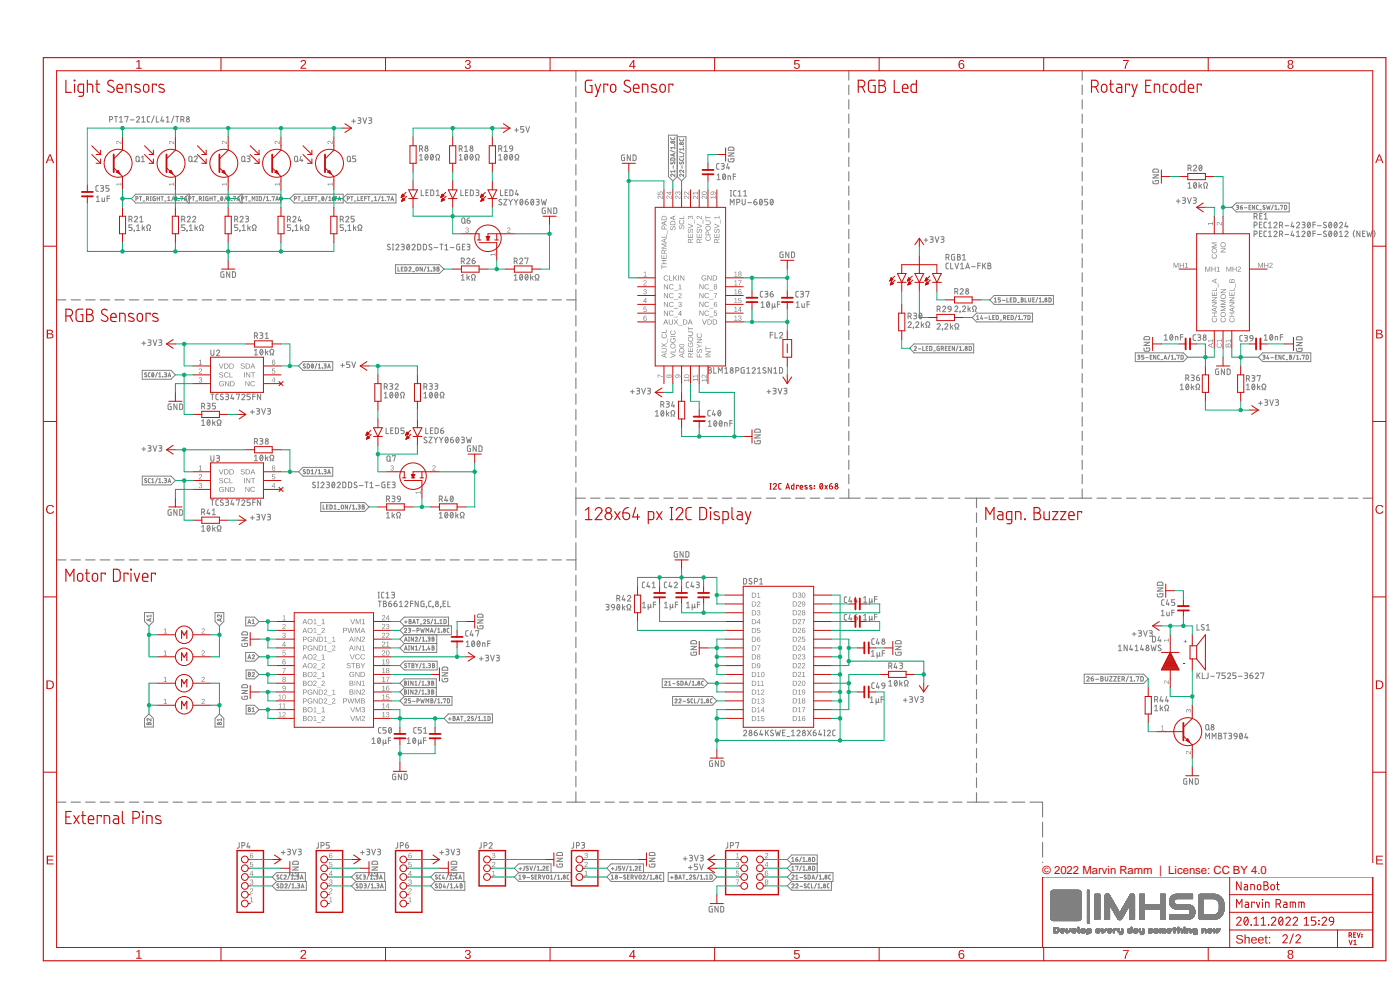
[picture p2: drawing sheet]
<svg xmlns="http://www.w3.org/2000/svg" width="420mm" height="297mm" viewBox="0 0 420 297" stroke-linecap="round" stroke-linejoin="round" font-family="sans-serif">
<defs><g id="words">
<text font-size="3.4" fill="#c00" x="312.8" y="262">© 2022 Marvin Ramm | License: CC BY 4.0</text>
</g></defs>
<path d="M12.4 16.9l403.7 271.6M416.1 16.9l-403.7 271.6" fill="none" stroke="#fff" stroke-width=".3"/>
<g fill="none" stroke="#808080" stroke-width=".3">
<path d="M32.9 35.9l.8-.3a.44 .44 0 0 0-.3-.7h-.5v1.7M34.3 34.9h1M34.8 34.9v1.7M35.9 35.3l.4-.4v1.7M35.9 36.6h.9M37.5 35.1v-.2h.9l-.5 1.7M39.1 35.9h1.1M40.9 35.3a.46 .46 0 0 1 .7-.4 .46 .46 0 0 1 .1 .7l-.8 1h1M42.5 36.6h1M42.5 35.3l.5-.4v1.7M44.9 34.9l-.5 .1-.2 .3v1.1l.7 .2M46.2 34.7l-.7 2.1"/>
<path d="M46.9 34.9v1.7h.8M48.6 34.9l-.3 1.3h.9M48.9 35.9v.7M49.9 36.6h.9M49.9 35.3l.4-.4v1.7M52.2 34.7l-.8 2.1M52.7 34.9h.9M53.2 34.9v1.7M54.3 35.9h.4a.47 .47 0 0 0 .5-.5 .47 .47 0 0 0-.5-.5h-.4v1.7M54.8 35.9l.4 .7M105.5 36.3h1.1M106.1 35.8v1.1"/>
<path d="M107.4 35.3l.8 .2v.4l-.7 .2M107.8 36.1a.47 .47 0 0 1 .5 .4 .47 .47 0 0 1-.5 .5h-.4M108.9 35.3l.5 1.7 .6-1.7M110.6 35.3h.7l.2 .4-.3 .4h-.4M111 36.1a.47 .47 0 0 1 .5 .4 .47 .47 0 0 1-.5 .5h-.4M154.4 39h1.1M154.9 38.4v1.1M157.1 37.9h-.9v.8h.8l.1 .4-.1 .5h-.8M157.7 37.9l.6 1.7 .6-1.7M28.9 59.1l.5-.3v1.6M30.6 59.3l.1 1.1h.6v-1.1M32.1 59.5h.8"/>
<path d="M32.9 58.8h-.8v1.6M125.9 46.7l.4-.4v1.7M125.9 48h.9M127.8 46.3a.86 .86 0 0 1 .7 .8 .86 .86 0 0 1-.6 .9l-.4-.9zM128.3 46.7l-.7 .9M129.4 46.3a.79 .79 0 0 1 .6 .8 .79 .79 0 0 1-.6 .8l-.3-.5zM130 46.7l-.8 .9M130.7 48h.3v-.5a.64 .64 0 0 1-.2-1 .64 .64 0 0 1 1 0 .64 .64 0 0 1-.2 1v.5h.3M137.8 46.7l.4-.4v1.7M137.8 48h.9M139.6 46.3h.2a1 1 0 0 1 0 1.7l-.3-.3-.1-.6zM140.2 46.7l-.8 .9"/>
<path d="M141.3 46.3a.79 .79 0 0 1 .6 .8 .79 .79 0 0 1-.6 .8l-.3-.8zM141.8 46.7l-.7 .9M142.6 48h.3v-.5a.64 .64 0 0 1-.2-1 .64 .64 0 0 1 1 0 .64 .64 0 0 1-.2 1v.5h.3M149.6 48h1M149.6 46.7l.5-.4v1.7M150.5 59.9l-.6-.1-.3 .3 .8 .6 .1 .5-.3 .2-.6-.2M151.1 59.7h1l-1 1.7h1M151.5 46.3h.2a1 1 0 0 1 0 1.7l-.3-.3-.1-.6zM152.1 46.7l-.8 .9M152.6 59.7l.6 .8M153.1 46.3h.2a1 1 0 0 1 0 1.7l-.3-.3-.1-.6zM153.7 46.7l-.7 .9"/>
<path d="M153.8 59.7l-.6 .8M154.2 59.7l.6 .8M154.5 48h.3v-.5a.64 .64 0 0 1-.2-1 .64 .64 0 0 1 1 0 .64 .64 0 0 1-.2 1v.5h.2M155.4 59.7l-.6 .8M156.2 59.8l.2-.1a1 1 0 0 1 0 1.7l-.3-.2-.1-.6zM158.3 59.7l-.5 .2-.2 .6M159.5 59.8l.2-.1a1 1 0 0 1 0 1.7l-.4-.2-.1-.6zM160.8 59.7l.9 .2-.1 .6h-.6M162.4 59.7l.4 1.7 .4-1.1 .3 1.1 .4-1.7M187.4 46.4l-.9 .3 .1 1.4h.8v-.9h-.3M189.1 46.4v1.7l-.9-1.7v1.7M189.9 46.4l.9 .3v1l-.2 .4h-.7z"/>
<path d="M215.1 52.5l.5-.3v1.6M215.1 53.8h1M217 52.2h.2a1 1 0 0 1 0 1.6l-.3-.2-.2-.6zM217.6 52.5l-.8 1M218.4 53.8v-1.1l.7 .1 .1 1M218.5 47.6l.2 .9 1.4-.2 .1-.7h-1v.3M218.5 45.8h1.7l-1.7 1h1.7M218.7 44.2h1.2l.3 .8h-1.7zM220 52.9h.7M220.7 52.2h-.7v1.6M222.6 59.7v1.3l.3 .3a.44 .44 0 0 0 .7-.3v-1.3M226.9 59.7l-.5 .2-.3 .6"/>
<path d="M228 59.8l.3-.1a1 1 0 0 1 0 1.7l-.4-.2-.1-.6zM230.3 59.7h-.9v.8h.8l.1 .4-.1 .5h-.8M231.3 59.8a.79 .79 0 0 1 .7 .8 .79 .79 0 0 1-.7 .7l-.2-.4zM345.9 54.1v.8l.3 .2 1.1-.1 .3-.9h-1v.3M345.9 52.4h1.7l-1.7 .9h1.7M345.9 50.9l.4-.2 1 .1 .3 .8h-1.7zM353.4 59.7v1.2M354.7 59.3l.9 .1-.1 .6h-.6M356.2 59.3l.6 1.7 .6-1.7M356.4 55.1l.5-.4v1.7M356.4 56.4h.9M358 59.3l.9 .1-.2 .6h-.6"/>
<path d="M358.3 54.8l.2-.1a1 1 0 0 1 0 1.7l-.4-.5zM358.9 55.1l-.8 .9M359.7 54.7v1.7M360 55.6l.5 .8M360.5 55.3l-.8 .5M361.1 56.4h.3v-.5a.65 .65 0 0 1-.3-1 .65 .65 0 0 1 1.1 0 .65 .65 0 0 1-.3 1v.5h.3M28.9 60.4h.9M39.6 67.4h-.9v.8h.8l.1 .3-.1 .5-.8 .1M40.3 69.1h.1M40.3 69.1l-.1 .4M41 69.1h.9M41 67.8l.4-.4v1.7"/>
<path d="M42.7 67.4v1.7M43 68.3l.4 .8M43.4 67.9l-.7 .6M44 69.1h.3v-.5a.65 .65 0 0 1-.2-1 .65 .65 0 0 1 1 0 .65 .65 0 0 1-.2 1v.5h.2M55.5 67.4h-1v.8h.8l.2 .3-.2 .5-.8 .1M56.2 69.1h.1M56.2 69.1l-.2 .4M56.8 69.1h.9M56.8 67.8l.5-.4v1.7M58.5 67.4v1.7M58.8 68.3l.5 .8M59.3 67.9l-.8 .6"/>
<path d="M59.9 69.1h.3v-.5a.64 .64 0 0 1-.3-1 .64 .64 0 0 1 1 0 .64 .64 0 0 1-.2 1v.5h.3M71.3 67.4h-.9v.8h.7l.2 .3-.2 .5-.7 .1M71.9 69l.2 .1zM72.1 69.1l-.2 .4M72.6 69.1h1M72.6 67.8l.6-.4v1.7M74.3 67.4v1.7M74.7 68.3l.4 .8M75.1 67.9l-.8 .6M75.7 69.1h.3v-.5a.64 .64 0 0 1-.2-1 .64 .64 0 0 1 1 0 .64 .64 0 0 1-.3 1v.5h.3M87.2 67.4h-1v.8h.8l.2 .3-.2 .5-.8 .1M87.9 69.1h.1"/>
<path d="M87.9 69.1l-.1 .4M88.5 69.1h1M88.5 67.8l.5-.4v1.7M90.2 67.4v1.7M90.5 68.3l.4 .8M90.9 67.9l-.7 .6M91.6 69.1h.2v-.5a.65 .65 0 0 1-.2-1 .65 .65 0 0 1 1 0 .65 .65 0 0 1-.2 1v.5h.3M103 67.4h-.9v.8h.7l.2 .3-.2 .5-.7 .1M103.7 69.1h.1M103.7 69.1l-.1 .4M104.4 69.1h.9M104.4 67.8l.4-.4v1.7"/>
<path d="M106 67.4v1.7M106.4 68.3l.4 .8M106.8 67.9l-.8 .6M107.4 69.1h.3v-.5a.64 .64 0 0 1-.2-1 .64 .64 0 0 1 1 0 .64 .64 0 0 1-.3 1v.5h.3M117 73.3l-.6-.1-.2 .4 .9 .7v.4l-.3 .2-.6-.3M117.7 74.9h.4M117.7 73.2h.4M117.9 73.2v1.7M118.7 73.6a.46 .46 0 0 1 .7-.4 .46 .46 0 0 1 .1 .8l-.8 .9h1M120.4 73.2h.7l.2 .4-.2 .3-.6 .1M120.8 74a.47 .47 0 0 1 .5 .4 .47 .47 0 0 1-.5 .5h-.4M122.3 73.3a.77 .77 0 0 1 .6 .7 .77 .77 0 0 1-.6 .8l-.3-.8z"/>
<path d="M122.8 73.6l-.7 .9M123.6 73.6a.47 .47 0 0 1 .7-.4 .47 .47 0 0 1 .1 .8l-.8 .9h.9M125.3 73.2l.9 .2v1l-.2 .4-.7 .1zM127 73.2l.9 .2 .1 1-.3 .4-.7 .1zM129.5 73.3l-.6-.1-.2 .4 .8 .7v.4l-.3 .2-.5-.3M130.2 74.2h1.2M132 73.2h.9M132.4 73.2v1.7M133.5 74.9h.9M133.5 73.6l.4-.4v1.7M135.1 74.2h1.1M137.9 73.2l-.9 .2 .2 1.4 .7 .1v-.9h-.3"/>
<path d="M138.7 74h.6M139.5 73.2h-.8v1.7h.8M140.1 73.2h.7l.2 .4-.2 .3-.5 .1M140.5 74a.47 .47 0 0 1 .5 .3 .47 .47 0 0 1-.2 .5l-.7 .1M153.2 60.5v.9M154.8 60.5v.9M156.8 60.1l-.8 .9M157.6 60.5h.6a.47 .47 0 0 1 .3 .5 .47 .47 0 0 1-.5 .4 .47 .47 0 0 1-.4-.4zM160.1 60.1l-.8 .9M161.3 60.5a.47 .47 0 0 1 .5 .5 .47 .47 0 0 1-.5 .4h-.5M163.6 62.3l-.9 .2-.1 1.1 .3 .4h.7v-.9h-.3M165.3 62.3v1.7l-.9-1.7v1.7"/>
<path d="M166.1 62.3l.9 .2v1l-.2 .4-.7 .1zM219.1 61.4v-1.7l.5 1 .6-1v1.7M221 60.7h.5a.47 .47 0 0 0 .5-.5 .47 .47 0 0 0-.5-.5h-.5v1.7M224.3 60.7h1.2M226.1 60.5h.6a.47 .47 0 0 1 .4 .5 .47 .47 0 0 1-.5 .4 .47 .47 0 0 1-.5-.4zM228.6 60.1l-.7 .9M231.9 60.1l-.8 .9M234.9 75.5l-.8 .1-.1 .3v1.1l.9 .2v-1h-.3M236.6 75.5v1.7l-.9-1.7v1.7M237.4 75.5l.7 .1 .3 .4v.8l-.5 .4h-.5zM277.2 72h1.1M277.7 71.4v1.2"/>
<path d="M279 71h.8l.2 .3-.2 .4h-.6M279.5 71.7l.4 .2v.5l-.9 .2M280.5 71l.6 1.6 .6-1.6M282.3 71h.7l.2 .3-.2 .4h-.6M282.7 71.7a.47 .47 0 0 1 .5 .4 .47 .47 0 0 1-.2 .5h-.7M283.8 77.2l.7-.1a.48 .48 0 0 0 0-.8l-.7-.1v1.7M284.4 77.2l.3 .7M284.5 78.9h-.5l-.2 .3v1.2l.7 .2M285.2 78.9v1.7h.8M286.4 76.2l-.9 .2v1.2l.2 .3h.7v-.9h-.3M286.5 78.9l.5 1.7 .6-1.7M287.2 76.2l.8 .2 .1 .2-.4 .4a.47 .47 0 0 1 .5 .5 .47 .47 0 0 1-.5 .4h-.5z"/>
<path d="M287.2 77h.5M288.2 79.2l.4-.3v1.7M288.8 77.9h.9M288.8 76.6l.4-.4v1.7M291.5 79.9h1.1M293.3 79.6h.8M294.1 78.9h-.8v1.7M294.8 78.9v1.7M295.1 79.5l.6 1.1M295.7 78.9l-.9 1M296.4 78.9l.8 .2v.4l-.4 .1a.47 .47 0 0 1 .5 .5 .47 .47 0 0 1-.5 .5h-.4zM296.4 79.6h.4"/>
<path d="M352.9 60.3h1.1M355.2 60a.47 .47 0 0 1 .4 .5 .47 .47 0 0 1-.4 .5h-.5M358.4 60a.47 .47 0 0 1 .5 .5 .47 .47 0 0 1-.5 .5h-.4M376.2 70.2h.5a.47 .47 0 0 0 .4-.5 .47 .47 0 0 0-.4-.4h-.5v1.6M376.2 67.5h.5a.47 .47 0 0 0 .4-.4 .47 .47 0 0 0-.4-.5h-.5v1.7M377.8 70h.6M377.8 67.4h.6M378.6 69.3h-.8v1.6h.8M378.6 66.6h-.8v1.7h.8M379.9 69.3h-.6l-.1 .3v1.1l.7 .2M379.9 66.6h-.6l-.1 .4v1.1l.7 .2M380.5 70.9h1"/>
<path d="M380.5 69.6l.5-.3v1.6M380.5 67l.5-.4v1.7M380.5 68.3h1M382.1 69.6l.6-.3 .3 .2 .1 .3-1 1.1h1M382.1 67l.3-.4 .6 .2 .1 .4-1 1.1h1M383.8 70.2h.5a.47 .47 0 0 0 .5-.5 .47 .47 0 0 0-.5-.4h-.5v1.6M383.8 67.5h.5a.47 .47 0 0 0 .5-.4 .47 .47 0 0 0-.5-.5h-.5v1.7M384.4 70.2l.4 .7M384.4 67.5l.4 .8M385.5 70.3h1.1M385.5 67.6h1.1M387.7 69.3l-.4 1.3h.9"/>
<path d="M387.7 66.6l-.4 1.3h.9M388 67.5v.8M388 70.2v.7M388.9 67l.3-.4 .6 .2v.4l-.9 1.1h1M388.9 70.9h1M388.9 69.6l.5-.3v1.6M390.6 69.6a.46 .46 0 0 1 .6-.3 .46 .46 0 0 1 .2 .7l-.8 .9h.9M390.6 66.6h.7l.2 .4-.2 .3-.6 .1M391 67.4a.47 .47 0 0 1 .5 .4 .47 .47 0 0 1-.5 .5h-.4M392.5 69.3a.83 .83 0 0 1 .7 .7 .83 .83 0 0 1-.6 .9l-.3-.2-.1-.6zM392.5 66.7a.83 .83 0 0 1 .7 .7 .83 .83 0 0 1-.6 .9l-.3-.2-.1-.7zM393 69.6l-.7 1"/>
<path d="M393 67l-.7 .9M393.9 70h.7M393.9 67.4h.7M394.6 69.3h-.7v1.6M394.6 66.6h-.7v1.7M395.2 70.3h1.2M395.2 67.6h1.2M397.8 69.4l-.5-.1-.3 .3 .9 .8v.3l-.3 .2-.6-.2M397.8 66.7l-.5-.1-.3 .4 .9 .7v.4l-.3 .2-.6-.2M398.9 69.3a.83 .83 0 0 1 .7 .7 .83 .83 0 0 1-.6 .9l-.3-.2-.1-.6zM398.9 66.7a.83 .83 0 0 1 .7 .7 .83 .83 0 0 1-.6 .9l-.3-.2-.1-.7zM399.4 69.6l-.7 1"/>
<path d="M399.4 67l-.7 .9M400.5 69.3a.79 .79 0 0 1 .7 .8 .79 .79 0 0 1-.7 .8l-.3-.5zM400.5 66.7a.79 .79 0 0 1 .7 .8 .79 .79 0 0 1-.7 .7l-.3-.4zM401.1 69.6l-.8 1M401.1 67l-.8 .9M401.8 67a.47 .47 0 0 1 .7-.4 .47 .47 0 0 1 .1 .8l-.8 .9h1M401.8 70.9h1M401.8 69.6l.5-.3v1.6M403.4 69.6l.6-.3 .3 .2 .1 .3-1 1.1h1M403.8 66.6l-.4 1.3h1M404.1 67.5v.8M406.4 69l-.4 1.1 .4 1"/>
<path d="M408 69.3v1.6l-1-1.6v1.6M408.8 70h.5M409.5 69.3h-.7v1.6h.7M410 69.3l.4 1.6 .4-1.1 .4 1.1 .4-1.6M412.1 69l.4 1.1-.4 1M67.2 81.4l-.9 .2v1.2l.2 .3h.7v-.9h-.3M68.9 81.4v1.7l-.9-1.7v1.7M69.7 81.4l.9 .3 .1 1-.3 .4h-.7zM138.4 82.6l.5-.3v1.6M138.4 83.9h.9M140.1 82.3v1.6M140.4 83.1l.4 .8"/>
<path d="M140.8 82.8l-.7 .6M141.4 83.9h.3v-.4a.64 .64 0 0 1-.2-1 .64 .64 0 0 1 1 0 .64 .64 0 0 1-.2 1v.4h.3M154.3 83.9h.9M154.3 82.6l.4-.3v1.6M156.1 82.3h.2a1 1 0 0 1 0 1.6l-.3-.2-.1-.6zM156.7 82.6l-.7 1M157.8 82.3a.86 .86 0 0 1 .7 .8 .86 .86 0 0 1-.6 .8l-.4-.8zM158.3 82.6l-.7 1M159.2 82.3v1.6M159.5 83.1l.4 .8M159.9 82.8l-.7 .6M160.5 83.9h.3v-.4a.64 .64 0 0 1-.2-1 .64 .64 0 0 1 1 0 .64 .64 0 0 1-.2 1v.4h.3"/>
<path d="M228.3 90.8l.5-.4v1.7M228.3 92.1h1M230.2 90.5l.2-.1a1 1 0 0 1 0 1.7l-.3-.2-.1-.6zM230.8 90.8l-.8 .9M231.6 91.7l.4 .4 .4-.4M231.6 91v1.7M232.4 91v.9l.2 .2M233.2 91.2h.7M233.9 90.4h-.7v1.7M238.9 92.1h.9M238.9 90.8l.5-.4v1.7M240.5 91l.1 1 .2 .1h.5v-1.1"/>
<path d="M242.1 91.2h.7M242.8 90.4h-.7v1.7M272.4 96.8l.3-.3 .6 .1v.4l-.9 1.1h1M274.1 98.1h.1M274.1 98.1l-.2 .4M274.7 96.8a.47 .47 0 0 1 .7-.4 .47 .47 0 0 1 .1 .8l-.8 .9h.9M276.4 96.4v1.7M276.7 97.3l.5 .8M277.2 97l-.8 .6M277.7 98.1h.3v-.4a.64 .64 0 0 1-.2-1 .64 .64 0 0 1 1 0 .64 .64 0 0 1-.2 1v.4h.3M281.1 97.3a.46 .46 0 0 1 .7-.3 .46 .46 0 0 1 .1 .7l-.8 .9h1M282.8 98.6h.1"/>
<path d="M282.8 98.6l-.1 .4M283.4 97.3a.46 .46 0 0 1 .7-.3 .46 .46 0 0 1 .1 .7l-.8 .9h1M285.1 97v1.6M285.5 97.9l.3 .7M285.8 97.5l-.7 .6M286.4 92.1a.47 .47 0 0 1 .7-.4 .47 .47 0 0 1 .1 .8l-.8 .9h1M286.5 98.6h.3v-.4a.62 .62 0 0 1-.2-1 .62 .62 0 0 1 .9 0 .62 .62 0 0 1-.2 1v.4h.3M288 93.3l.1 .1zM288.1 93.4l-.1 .4M288.2 80.6h.9M288.7 92.1a.47 .47 0 0 1 .7-.4 .47 .47 0 0 1 .1 .8l-.8 .9h.9M289.7 80.6l.6-1.7 .5 1.7"/>
<path d="M289.9 80.1h.8M290.4 91.7v1.7M290.7 92.6l.4 .8M291.1 92.2l-.7 .6M291.8 93.4h.2v-.5a.65 .65 0 0 1-.2-1 .65 .65 0 0 1 1 0 .65 .65 0 0 1-.2 1v.5h.3M42.5 102.9h1.2M43.1 102.3v1.2M44.4 101.9h.7l.2 .3-.3 .4h-.4M44.8 102.6a.47 .47 0 0 1 .5 .5 .47 .47 0 0 1-.5 .4h-.4M45.9 101.9l.6 1.6 .5-1.6M47.6 101.9l.9 .1-.1 .5-.6 .1M48.1 102.6a.47 .47 0 0 1 .5 .5 .47 .47 0 0 1-.5 .4h-.5"/>
<path d="M63.2 118.1h1M63.7 118.1v1.7M65.5 118.1l-.6 .1-.1 .2v1.2l.7 .2M66.9 118.2h-.6l-.2 .2 .9 .8v.4l-.4 .2-.5-.3M67.6 118.1l.8 .1 .2 .2-.2 .4h-.6M68.1 118.8a.49 .49 0 0 1 .5 .5 .49 .49 0 0 1-.5 .5h-.5M69.6 118.1l-.3 1.3h.9M69.9 119v.8M70.9 118.3v-.2h.9l-.4 1.7M72.5 118.4a.46 .46 0 0 1 .7-.3 .46 .46 0 0 1 .1 .7l-.8 1h.9M75.1 118.1h-1v.7h.6l.4 .4-.2 .5-.8 .1M75.8 118.8h.8"/>
<path d="M76.3 105.1l.5-.4v1.7M76.3 106.4h1M76.6 118.1h-.8v1.7M78.2 118.1v1.7l-1-1.7v1.7M78.2 104.8a.77 .77 0 0 1 .7 .7 .77 .77 0 0 1-.7 .8l-.3-.8zM78.8 105.1l-.7 .9M79.6 104.7v1.7M80 105.6l.4 .8M80.4 105.2l-.8 .6M81 106.4h.3v-.5a.64 .64 0 0 1-.3-1 .64 .64 0 0 1 1.1 0 .64 .64 0 0 1-.3 1v.5h.3M102.2 109.5h1.1M102.7 108.9v1.2"/>
<path d="M104.9 108.5h-.9v.7l.8 .1 .1 .3-.1 .5-.8 .1M105.5 108.5l.6 1.7 .6-1.7M115.3 117.9l.4-.3v1.7M115.3 119.3h.9M117.2 117.6h.2a1 1 0 0 1 0 1.7l-.3-.3-.2-.6zM117.8 117.9l-.8 1M118.8 117.6h.2a1 1 0 0 1 0 1.7l-.3-.3-.2-.6zM119.4 117.9l-.8 1M120.2 119.3h.2v-.5a.65 .65 0 0 1-.2-1 .65 .65 0 0 1 1 0 .65 .65 0 0 1-.2 1v.5h.3M127.2 119.3h.9M127.2 117.9l.4-.3v1.7M129.1 117.6a.79 .79 0 0 1 .7 .8 .79 .79 0 0 1-.7 .8l-.3-.8z"/>
<path d="M129.6 117.9l-.7 1M130.7 117.6h.2a1 1 0 0 1 0 1.7l-.3-.3-.2-.6zM131.3 117.9l-.8 1M132.1 119.3h.2v-.5a.65 .65 0 0 1-.2-1 .65 .65 0 0 1 1 0 .65 .65 0 0 1-.2 1v.5h.3M189.1 117.4h1.1M189.7 116.8v1.2M191 116.4l.9 .1-.2 .6h-.6M191.4 117.1a.47 .47 0 0 1 .5 .5 .47 .47 0 0 1-.5 .5h-.4M192.5 116.4l.5 1.7 .6-1.7M194.2 116.4l.9 .1-.2 .6h-.5M194.7 117.1a.47 .47 0 0 1 .5 .5 .47 .47 0 0 1-.5 .5h-.5M212.5 110.2l.8 .2v.3l-.3 .2a.49 .49 0 0 1 .4 .7l-.9 .2z"/>
<path d="M212.5 110.9h.5M214.1 110.2v1.6h.8M215.5 111.8v-1.6l.6 .9 .6-.9v1.6M217.4 111.8h1M217.4 110.5l.5-.3v1.6M220.7 111.1h.5a.49 .49 0 0 0 .5-.5 .49 .49 0 0 0-.5-.4h-.5v1.6M223.3 110.2l-.9 .2-.1 1.1 .2 .3h.8v-.9h-.3M224 111.8h1M224 110.5l.5-.3v1.6M225.6 110.5a.46 .46 0 0 1 .7-.3 .46 .46 0 0 1 .1 .7l-.8 .9h1M227.3 111.8h.9M227.3 110.5l.5-.3v1.6"/>
<path d="M229.7 110.3l-.4-.1-.4 .3 .8 .8v.4l-.3 .1-.5-.2M230.1 117.4h1.1M230.6 116.8v1.2M231.4 110.2v1.6l-.9-1.6v1.6M231.9 116.4l.9 .1-.1 .6h-.6M232.2 111.8h.9M232.2 110.5l.4-.3v1.6M232.4 117.1a.47 .47 0 0 1 .4 .5 .47 .47 0 0 1-.4 .5h-.5M233.4 116.4l.6 1.7 .6-1.7M233.8 110.2l.9 .2 .1 1-.3 .4h-.7zM235.2 116.4l.9 .1-.2 .6h-.6M235.6 117.1a.47 .47 0 0 1 .5 .5 .47 .47 0 0 1-.5 .5h-.4"/>
<path d="M343.2 104.3v.6l.4 .4h.9l.3-.2 .1-.8h-.9v.3M343.2 102.6h1.7l-1.7 .9h1.7M343.3 101.1l.4-.2h1l.2 .9h-1.7zM349.3 100.6l.5-.3v1.6M349.3 101.9h.9M351.2 100.3a.79 .79 0 0 1 .7 .8 .79 .79 0 0 1-.7 .8l-.3-.8zM351.7 100.6l-.7 1M352.6 101.9v-1.1l.7 .2 .1 .9M354.1 116.8h.9M354.1 115.5l.4-.4v1.7M354.1 101h.8M354.9 100.3h-.8v1.6"/>
<path d="M356 115.2l.2-.1a1 1 0 0 1 0 1.7l-.4-.5zM356.6 115.5l-.8 .9M357.4 115.1v1.7M357.7 116l.4 .8M358.1 115.7l-.7 .5M358.8 116.8h.2v-.5a.65 .65 0 0 1-.2-1 .65 .65 0 0 1 1 0 .65 .65 0 0 1-.2 1v.5h.3M365.6 110.6l-.9 .1v1.2l.2 .3 .7 .1v-1h-.3M367.3 110.6v1.7l-.9-1.7v1.7M368.1 110.6l.9 .2 .1 1-.2 .4-.8 .1zM373.9 115.5l.5-.4v1.7M373.9 116.8h1M375.8 115.2l.2-.1a1 1 0 0 1 0 1.7l-.4-.5z"/>
<path d="M376.4 115.5l-.8 .9M377.2 115.1v1.7M377.6 116l.4 .8M378 115.7l-.8 .5M378.6 116.8h.3v-.5a.64 .64 0 0 1-.2-1 .64 .64 0 0 1 1 0 .64 .64 0 0 1-.3 1v.5h.3M379.3 100.6l.4-.3v1.6M379.3 101.9h.9M379.4 119.8h.7l.2 .4-.2 .3-.5 .1M380.9 119.8l.6 1.7 .5-1.7M381.2 100.3a.79 .79 0 0 1 .6 .8 .79 .79 0 0 1-.6 .8l-.3-.8zM381.7 100.6l-.7 1M382.6 101.9v-1.1l.7 .2v.9"/>
<path d="M382.6 119.8h.8l.2 .4-.2 .3-.6 .1M384.1 101h.8M384.9 100.3h-.8v1.6M388.9 104.4l.2 .9 1.4-.1 .1-.8h-1v.2M388.9 102.7h1.7l-1.7 .9h1.7M389 101.1l.4-.2 1 .1 .2 .9h-1.7zM42.5 134.6h1.2M43.1 134v1.1M44.4 133.6h.7l.2 .3-.2 .3-.5 .1M44.8 134.3a.47 .47 0 0 1 .5 .4 .47 .47 0 0 1-.5 .5h-.4M45.9 133.6l.6 1.6 .5-1.6M47.6 133.6l.9 .1-.1 .5-.6 .1"/>
<path d="M48.1 134.3a.47 .47 0 0 1 .5 .4 .47 .47 0 0 1-.5 .5h-.5M51.4 121.1l-.9 .1 .1 1.5 .8 .1v-1h-.3M53.1 121.1v1.7l-.9-1.7v1.7M53.9 121.1h.7l.2 .4v.8l-.4 .5h-.5zM60.5 126.2l.5-.4v1.7M60.5 127.5h.9M62.4 125.9l.2-.1a1 1 0 0 1 0 1.7l-.4-.2-.1-.6zM62.9 126.2l-.7 .9M63.8 125.8v1.7M64.1 126.7l.5 .8M64.6 126.4l-.8 .6M65.2 127.5h.2v-.5a.64 .64 0 0 1-.2-.9 .64 .64 0 0 1 1 0 .64 .64 0 0 1-.2 .9v.5h.3"/>
<path d="M75.1 123.5h1.2M75.7 122.9v1.1M76.3 136.7l.5-.3v1.7M76.3 138.1h1M77 122.5l.9 .1-.2 .5-.5 .1M77.4 123.2a.47 .47 0 0 1 .5 .5 .47 .47 0 0 1-.5 .4h-.4M78.2 136.4a.79 .79 0 0 1 .7 .8 .79 .79 0 0 1-.7 .8l-.3-.8zM78.5 122.5l.6 1.6 .5-1.6M78.8 136.7l-.7 1M79.6 136.4v1.7M80 137.3l.4 .8M80.2 122.5h.8l.2 .3-.2 .3-.6 .1"/>
<path d="M80.4 136.9l-.8 .6M80.7 123.2a.47 .47 0 0 1 .5 .5 .47 .47 0 0 1-.5 .4h-.5M81 138.1h.3v-.5a.62 .62 0 0 1-.2-1 .62 .62 0 0 1 .9 0 .62 .62 0 0 1-.2 1v.5h.3M128 131.2l-.6-.1-.2 .3 .9 .8v.3l-.4 .2-.5-.2M128.7 131h.9l-.9 1.7h.9M130.2 131l.5 .8M130.7 131.8v.9M131.3 131l-.6 .8M131.8 131l.5 .8M132.3 131.8v.9M132.9 131l-.6 .8M133.8 131.1l.2-.1a1 1 0 0 1 0 1.7l-.4-.5z"/>
<path d="M134.4 131.4l-.8 .9M135.1 131.8h.6a.48 .48 0 0 1 .4 .5 .48 .48 0 0 1-.5 .4 .48 .48 0 0 1-.5-.5zM135.9 131a.73 .73 0 0 0-.8 .8M137 131.1a.79 .79 0 0 1 .7 .8 .79 .79 0 0 1-.7 .8l-.2-.5zM137.6 131.4l-.7 .9M138.4 131l.7 .1 .2 .3-.2 .3-.5 .1M138.9 131.8a.47 .47 0 0 1 .4 .4 .47 .47 0 0 1-.4 .5h-.5M140 131l.3 1.7 .4-1.1 .4 1.1 .3-1.7M141.1 133.6l-.8 .2 .1 1.5h.7v-.9h-.3M142.9 133.6v1.7l-1-1.7v1.7M143.7 133.6l.9 .3v.9l-.2 .5h-.7zM196.6 123.4l.5-.3v1.6"/>
<path d="M196.6 124.7h1M198.5 123.1h.2a.96 .96 0 0 1 0 1.6l-.3-.2-.2-.6zM199.1 123.4l-.8 1M199.9 123.1v1.6M200.2 124l.5 .7M200.7 123.6l-.8 .6M201.3 124.7h.2v-.5a.63 .63 0 0 1-.1-.9 .63 .63 0 0 1 .9 0 .63 .63 0 0 1-.2 .9v.5h.3M212.5 126.4l.4-.3v1.7M212.5 127.8h.9M214.4 126.2a.79 .79 0 0 1 .7 .7 .79 .79 0 0 1-.7 .8l-.3-.4zM215 126.4l-.8 1M216 126.2l.2-.1a1 1 0 0 1 0 1.7l-.4-.5z"/>
<path d="M216.6 126.4l-.8 1M217.4 127.8v-1.1h.6l.1 1.1M218.9 126.8h.8M219.7 126.1h-.8v1.7M226.4 132.1l.2 .9 1.4-.2 .1-.7h-.9v.3M226.4 130.3h1.7l-1.7 1h1.7M226.5 128.9l.4-.3 1 .1 .2 .8h-1.7zM377.5 120.9h1.2M378.1 120.3v1.1M379.9 120.6a.47 .47 0 0 1 .4 .4 .47 .47 0 0 1-.4 .5h-.5M383.1 120.6a.47 .47 0 0 1 .5 .4 .47 .47 0 0 1-.5 .5h-.5M51.4 152.7l-.9 .3 .1 1.4h.8v-.9h-.3"/>
<path d="M53.1 152.7v1.7l-.9-1.7v1.7M53.9 152.7l.8 .3 .1 1-.2 .4h-.7zM60.5 157.9l.5-.4v1.7M60.5 159.2h.9M62.4 157.6l.2-.1a1 1 0 0 1 0 1.7l-.4-.2-.1-.6zM62.9 157.9l-.7 .9M63.2 149.8h1M63.7 149.8v1.7M63.8 157.5v1.7M64.1 158.4l.5 .8M64.6 158.1l-.8 .5M65.2 159.2h.2v-.5a.62 .62 0 0 1-.2-.9 .62 .62 0 0 1 1 0 .62 .62 0 0 1-.2 .9v.5h.3"/>
<path d="M65.5 149.8h-.6l-.1 .4v1.1l.7 .2M66.9 149.9l-.6-.1-.2 .4 .9 .7v.4l-.4 .2-.5-.2M67.6 149.8h.8l.2 .4-.2 .3h-.6M68.1 150.5a.47 .47 0 0 1 .5 .5 .47 .47 0 0 1-.5 .5h-.5M69.6 149.8l-.3 1.3h.9M69.9 150.7v.8M70.9 150v-.2h.9l-.4 1.7M72.5 150.2a.46 .46 0 0 1 .7-.4 .46 .46 0 0 1 .1 .7l-.8 1h.9M75.1 149.8h-1v.7l.8 .1 .2 .3-.2 .5-.8 .1M75.1 155.2h1.2M75.7 154.6v1.1M75.8 150.5h.8"/>
<path d="M76.6 149.8h-.8v1.7M77 154.1l.9 .2-.2 .6h-.5M77.4 154.9a.47 .47 0 0 1 .5 .5 .47 .47 0 0 1-.5 .4h-.4M78.2 149.8v1.7l-1-1.7v1.7M78.5 154.1l.6 1.7 .5-1.7M80.2 154.1l.8 .1 .2 .3-.2 .4h-.6M80.7 154.9a.47 .47 0 0 1 .5 .5 .47 .47 0 0 1-.5 .4h-.5M94.6 144.7l-.5-.2-.3 .4 .8 .7v.4l-.3 .2-.6-.2M95.2 146.2h.4M95.2 144.5h.4M95.5 144.5v1.7M96.3 144.9a.46 .46 0 0 1 .6-.4 .46 .46 0 0 1 .2 .7l-.8 1h.9"/>
<path d="M97.9 144.5h.6l.3 .4-.2 .3h-.5M98.4 145.2l.4 .3a.44 .44 0 0 1-.4 .7h-.5M99.8 144.6l.2-.1a1 1 0 0 1 0 1.7l-.4-.5zM100.4 144.9l-.8 .9M101.1 144.9l.6-.4 .3 .2 .1 .4-1 1.1h1M102.8 144.5l.9 .2 .1 1-.3 .4-.7 .1zM104.6 144.5l.9 .2v1l-.2 .4-.7 .1zM107 144.7l-.4-.2-.3 .4 .8 .7v.4l-.3 .2-.6-.2M107.8 145.5h1.1M109.5 144.5h.9M110 144.5v1.7M111 146.2h1"/>
<path d="M111 144.9l.5-.4v1.7M112.6 145.5h1.2M115.5 144.5l-.9 .2 .1 1.4 .8 .1v-1h-.3M116 153.9l.4-.4v1.7M116 155.2h.9M116.3 145.2h.5M117 144.5h-.7v1.7h.7M117.6 144.5h.6l.4 .4-.2 .3h-.6M117.6 153.5v1.7M117.9 154.4l.5 .8M118.1 145.2l.4 .3a.44 .44 0 0 1-.4 .7h-.5M118.4 154.1l-.8 .6"/>
<path d="M119 155.2h.3v-.4a.64 .64 0 0 1-.2-1 .64 .64 0 0 1 1 0 .64 .64 0 0 1-.3 1v.4h.3M131.8 153.9l.4-.4v1.7M131.8 155.2h.9M133.7 153.6a.77 .77 0 0 1 .7 .8 .77 .77 0 0 1-.7 .8l-.3-.5zM134.3 153.9l-.8 1M135.3 153.6l.2-.1a1 1 0 0 1 0 1.7l-.3-.2-.2-.6zM135.9 153.9l-.8 1M136.7 153.5v1.7M137.1 154.4l.4 .8M137.5 154.1l-.8 .6M138.1 155.2h.3v-.4a.64 .64 0 0 1-.2-1 .64 .64 0 0 1 1 0 .64 .64 0 0 1-.3 1v.4h.3M203.2 165.3l-.9 .2v1.1l.3 .4h.6v-1h-.3"/>
<path d="M204.9 165.3v1.7l-.9-1.7v1.7M205.7 165.3l.9 .2 .1 1-.2 .4-.8 .1zM259.1 179.2l.4-.4v1.7M260.8 179.4v1.7M261.6 179.4v1l.1 .1M262.3 179.6h.8M263.1 178.8h-.8v1.7M347.2 177.9l.1 .9 1.2 .1 .3-.2 .1-.8h-1v.3M347.2 176.2h1.7l-1.7 1h1.7M347.2 174.7l.4-.2h1l.3 .9h-1.7zM72.6 192.8l.2 .9 1.4-.1 .1-.8h-1v.3M72.6 191.1h1.7l-1.7 .9h1.7"/>
<path d="M72.6 189.6l.4-.2h1l.3 .9h-1.7zM113.5 180.2h.9M113.9 180.2v1.6M115 180.2l.8 .1v.4l-.3 .2a.47 .47 0 0 1 .5 .5 .47 .47 0 0 1-.5 .4h-.5zM115 180.9h.5M116.6 180.9h.5a.48 .48 0 0 1 .4 .5 .48 .48 0 0 1-.5 .4 .48 .48 0 0 1-.4-.4zM117.3 180.2l-.5 .2-.2 .5M118.2 180.9h.6a.48 .48 0 0 1 .3 .5 .48 .48 0 0 1-.5 .4 .48 .48 0 0 1-.4-.4zM119 180.2l-.6 .2-.2 .5M119.8 181.8h1M119.8 180.5l.5-.3v1.6M121.5 180.5a.46 .46 0 0 1 .6-.3 .46 .46 0 0 1 .2 .7l-.8 .9h.9"/>
<path d="M123.1 180.9h.8M123.9 180.2h-.8v1.6M125.5 180.2v1.6l-1-1.6v1.6M127.2 180.2l-.9 .1 .1 1.5h.8v-.9h-.3M128 181.8h.1M128 181.8l-.2 .4M129.4 180.2h-.6l-.2 .3 .1 1.2 .7 .1M130 181.8h.1M130 181.8l-.2 .4M132.2 181.8h.1M132.2 181.8l-.1 .4M132.9 180.9h.6"/>
<path d="M133.7 180.2h-.8v1.6h.8M134.4 180.2v1.6h.7M139.8 193.8h1M139.8 192.5l.5-.4v1.7M141.7 192.2l.2-.1a1 1 0 0 1 0 1.7l-.3-.3-.1-.5zM142.3 192.5l-.7 .9M143.2 187.5l.2 .9 1.5-.1v-.8h-.9v.3M143.2 185.8h1.7l-1.7 .9h1.7M143.3 184.3l.4-.2h1l.2 .9h-1.7zM143.4 192.2a.86 .86 0 0 1 .7 .7 .86 .86 0 0 1-.5 .9l-.5-.8zM143.8 197.4h1.1M143.9 192.5l-.7 .9"/>
<path d="M144.4 196.8v1.2M144.8 193.8v-1.1l.7 .1v1M145.6 196.4l.9 .2-.1 .5h-.6M146.1 197.1a.47 .47 0 0 1 .5 .5 .47 .47 0 0 1-.5 .5h-.5M146.3 192.9h.8M147.1 192.1h-.8v1.7M147.2 196.4l.5 1.7 .6-1.7M148.9 196.4h.7l.2 .4-.2 .3h-.5M149.4 197.1a.47 .47 0 0 1 .4 .5 .47 .47 0 0 1-.4 .5h-.5M181.8 181.1l.9 .2-.2 .6h-.5M182.2 181.9a.47 .47 0 0 1 .5 .5 .47 .47 0 0 1-.5 .4h-.4M183.6 181.2a.49 .49 0 0 1 .8 .4v.5l-.8-.1-.2-.4z"/>
<path d="M184.4 182.1l-.3 .5-.5 .2M185.3 181.2l.2-.1a1 1 0 0 1 0 1.7l-.3-.2-.2-.6zM185.9 181.5l-.8 1M186.7 181.1v1.7M187 182l.5 .8M187.5 181.7l-.8 .6M188.1 182.8h.3v-.4a.64 .64 0 0 1-.2-1 .64 .64 0 0 1 1 0 .64 .64 0 0 1-.3 1v.4h.3M192.7 182.2h1M192.7 180.8l.5-.3v1.7M194.4 181.8l.4 .4 .4-.4M194.4 181.1v1.7M195.2 181.1l.2 1.1"/>
<path d="M196 181.2h.7M196.7 180.5h-.7v1.7M199.3 182.2h1M199.3 180.8l.5-.3v1.7M201 181.8l.4 .4 .4-.4M201 181.1v1.7M201.8 181.1l.2 1.1M202.6 181.2h.7M203.3 180.5h-.7v1.7M206 180.8l.4-.3v1.7M206 182.2h.9M207.3 195.5l.1 .8 1.5-.1 .1-.7h-1v.2"/>
<path d="M207.3 193.7h1.7l-1.7 1h1.7M207.5 192.1h1.2l.3 .9h-1.7zM207.6 181.8l.4 .4 .4-.4M207.6 181.1v1.7M208.4 181.1l.2 1.1M209.2 181.2h.7M209.9 180.5h-.7v1.7M259.1 184.5l.4-.4v1.7M259.1 185.8h.9M259.1 180.5h.9M260.8 185.4l.4 .4 .4-.4M260.8 180.1l.4 .4 .4-.4"/>
<path d="M260.8 184.7v1.7M261.4 195.4l.5-.4v1.7M261.4 196.7h.9M261.6 184.7v1l.1 .1M262.3 184.9h.8M263.1 196.3l.4 .4 .4-.4M263.1 195.6v1.7M263.1 184.1h-.8v1.7M263.9 195.6v.9l.2 .2M264.7 195.7h.7M265.4 195h-.7v1.7M268.6 195.5l.3 .8 1.4-.1v-.7h-.9v.2"/>
<path d="M268.6 193.7h1.7l-1.7 1h1.7M268.7 192.2l.5-.2 .9 .1 .2 .9h-1.7zM335.5 193.7l.5-.4v1.7M335.5 195h1M338.2 193.3v1.7l-1-1.7v1.7M339.3 193.3l-.4 1.4h.9M339.6 194.3v.7M339.7 190h1.1M340.2 189.5v1.1M340.5 195h1M340.5 193.7l.5-.4v1.7M341.5 189l.8 .1 .1 .3-.1 .3h-.6"/>
<path d="M342 189.7a.47 .47 0 0 1 .4 .5 .47 .47 0 0 1-.4 .5h-.5M342.5 193.3l-.4 1.4h1M342.8 194.3v.7M343 189l.6 1.7 .6-1.7M344.8 189l.7 .1 .2 .3-.2 .3h-.6M345.2 189.7a.49 .49 0 0 1 .5 .8l-.9 .2M345.3 193.3l.4 1.7 .4-1.1 .4 1.1 .3-1.7M348.2 193.5l-.4-.2-.4 .4 .9 .8v.4l-.3 .1-.6-.2M348.4 183.2l.4-.3v1.6M348.4 184.5h.9M350 183.4l.1 1.1h.7v-1.1M351.5 183.6h.8"/>
<path d="M352.3 182.9h-.8v1.6M72.6 208.7l.2 .8 1.4-.1 .1-.7h-1v.3M72.6 206.9h1.7l-1.7 1h1.7M72.6 205.4l.4-.2 1 .1 .3 .8h-1.7zM132.6 203.4v.6l.4 .3h1l.3-.2v-.7h-.9v.3M132.6 201.6h1.7l-1.7 1h1.7M132.7 200.2l.4-.3 1 .1 .2 .9h-1.7zM223.1 219.2a.46 .46 0 0 1 .6-.3 .46 .46 0 0 1 .2 .7l-.8 .9h.9M226.3 219.6h.6a.48 .48 0 0 1 .3 .5 .48 .48 0 0 1-.5 .4 .48 .48 0 0 1-.4-.5zM227 218.8l-.5 .3-.2 .5M228.3 218.8l-.4 1.4h1M228.6 219.8v.7"/>
<path d="M229.6 218.8v1.7M230 219.5l.5 1M230.5 218.8l-.9 1.1M231.9 219l-.4-.2-.3 .4 .8 .8v.3l-.3 .2-.6-.2M232.6 218.8l.4 1.7 .4-1.1 .4 1.1 .3-1.7M234.8 219.6h.6M235.5 218.8h-.7v1.7h.7M237.4 219.2l.5-.4v1.7M239.1 219.2l.5-.4 .3 .2 .1 .5-.9 1h.9M242.2 218.8l1.2 1.7M243.4 218.8l-1.2 1.7M244 219.6h.5a.46 .46 0 0 1 .4 .5 .46 .46 0 0 1-.5 .4 .46 .46 0 0 1-.4-.5z"/>
<path d="M244.7 218.8l-.5 .3-.2 .5M246 218.8l-.4 1.4h.9M246.3 219.8v.7M247.1 218.8h.4M247.4 218.8v1.7M248.2 219.2l.5-.4 .3 .2 .1 .5-.9 1h.9M250.6 218.8l-.6 .1-.2 .3 .1 1.1 .7 .2M261.1 209.3l.4-.4v1.7M261.1 210.6h.9M262.8 210.2l.4 .4 .3-.4M262.8 209.4v1.7M263.5 209.4v1l.2 .2"/>
<path d="M264.3 209.6h.8M265.1 208.9h-.8v1.7M266.6 204.3l.5-.4v1.7M266.6 205.6h.9M268.5 204a.77 .77 0 0 1 .7 .8 .77 .77 0 0 1-.7 .7l-.2-.4zM269.1 204.3l-.7 .9M269.9 203.9v1.7M270.3 204.8l.4 .8M270.7 204.5l-.8 .6M271 209.8h1.1M271.3 205.6h.3v-.5a.64 .64 0 0 1-.3-.9 .64 .64 0 0 1 1 0 .64 .64 0 0 1-.2 .9v.5h.3M271.6 209.3v1.1"/>
<path d="M272.8 208.8l.8 .1 .2 .3-.2 .3h-.6M273.3 209.5a.47 .47 0 0 1 .5 .5 .47 .47 0 0 1-.5 .5h-.5M274.4 208.8l.5 1.7 .6-1.7M276.1 208.8h.5l.4 .4-.2 .3h-.5M276.6 209.5l.3 .3a.44 .44 0 0 1-.3 .7h-.5M346.4 211.7l.4-.4v1.7M346.4 213h.9M348.1 211.3v1.7M348.4 212.2l.4 .8M348.8 211.9l-.7 .5M349.4 213h.3v-.4a.64 .64 0 0 1-.2-1 .64 .64 0 0 1 1 0 .64 .64 0 0 1-.2 1v.4h.3M359.1 201.7v1.7"/>
<path d="M359.5 202.4l.5 1M360 201.7l-.9 1M360.7 201.7v1.7h.7M362.4 201.7v1.5l-.5 .2M363.2 202.7h1.1M365 201.8v-.1h.9l-.4 1.7M365.6 219.8l.8 .2v.3l-.3 .2a.47 .47 0 0 1 .5 .5 .47 .47 0 0 1-.5 .4h-.5zM367 219.8h1M367.5 219.8v1.6M367.6 201.7h-1v.7l.8 .1 .2 .3-.2 .5-.8 .1M368.3 202.1a.47 .47 0 0 1 .6-.4 .47 .47 0 0 1 .2 .7l-.8 1h.9M368.6 219.8l.8 .2-.1 .5h-.5"/>
<path d="M370.8 201.7h-.9v.7l.7 .1 .2 .3-.2 .5-.7 .1M371.5 202.7h1.1M372.1 219.8h.2a1 1 0 0 1 0 1.6l-.4-.5zM373.3 201.7l.9 .1-.1 .6h-.6M373.8 202.4a.47 .47 0 0 1 .5 .5 .47 .47 0 0 1-.5 .5h-.5M373.8 219.8l-.4 1.3h1M374.9 202.4h.6a.47 .47 0 0 1 .4 .6 .47 .47 0 0 1-.5 .4 .47 .47 0 0 1-.5-.5zM375.7 201.7l-.5 .2-.3 .5M376.6 202.1a.47 .47 0 0 1 .7-.4 .47 .47 0 0 1 .1 .7l-.8 1h.9M378.2 201.8v-.1h.9l-.4 1.7M111.6 221.5l.5-.4v1.7M111.6 222.8h1"/>
<path d="M113.5 221.2l.2-.1a1 1 0 0 1 0 1.7l-.3-.2-.2-.6zM114.1 221.5l-.8 1M114.9 222.5l.4 .3 .4-.3M114.9 221.7v1.7M115.7 221.7v1l.2 .1M116.5 221.9h.7M117.2 221.1h-.7v1.7M118.7 232l-.9 .2 .1 1.4 .8 .1v-1h-.3M120.4 232v1.7l-.9-1.7v1.7M121.2 232h.7l.3 .5v.7l-.5 .5h-.5zM122.2 222.8h.9M122.2 221.5l.4-.4v1.7"/>
<path d="M124.1 221.2a.77 .77 0 0 1 .7 .8 .77 .77 0 0 1-.7 .8l-.3-.8zM124.6 221.5l-.7 1M125.5 222.5l.4 .3 .4-.3M125.5 221.7v1.7M126.3 221.7v1.1h.1M127 221.9h.8M127.8 221.1h-.8v1.7M213.8 228l-.9 .2 .1 1.5h.8v-.9h-.3M215.5 228v1.7l-.9-1.7v1.7M216.3 228l.9 .3 .1 .9-.3 .5h-.7zM236.1 220.7h.8M237.4 220.5h1"/>
<path d="M247.1 220.5h.4M356 233.4l-.9 .2v1.1l.2 .3h.7v-.9h-.2M357.8 233.4v1.6l-1-1.6v1.6M358.6 233.4l.9 .2v1l-.2 .4h-.7zM361.7 221.4v-1.6l.5 .9 .6-.9v1.6M363.6 221.4v-1.6l.6 .9 .6-.9v1.6M365.6 220.5h.5M369 220.5a.47 .47 0 0 1 .5 .5 .47 .47 0 0 1-.5 .4h-.4M370.2 220l.7-.2 .2 .9-.7-.1zM371.1 220.7a.73 .73 0 0 1-.7 .7M372.7 220.1l-.8 1M374.1 220.7v.7"/>
<path d="M84.4 255.5h1.1M85 255v1.1M86.2 254.5l.8 .1 .2 .2-.2 .4h-.6M86.7 255.2l.4 .3v.4l-.9 .3M87.8 254.5l.5 1.7 .6-1.7M87.8 259.8h1.7l-1.7 1h1.7M87.9 258.4l.4-.3 1 .1 .2 .8h-1.7zM89.5 254.5l.8 .2-.1 .5h-.5M89.9 255.2a.49 .49 0 0 1 .5 .5 .49 .49 0 0 1-.5 .5h-.4M108.2 255.5h1.1M108.7 255v1.1M110 254.5l.7 .1 .2 .2-.2 .4h-.5"/>
<path d="M110.4 255.2a.49 .49 0 0 1 .5 .5 .49 .49 0 0 1-.5 .5h-.4M111.5 254.5l.6 1.7 .5-1.7M111.6 259.8h1.7l-1.7 1h1.7M111.6 258.4l.5-.3 .9 .1 .3 .8h-1.7zM113.2 254.5l.8 .1 .2 .2-.2 .4h-.6M113.7 255.2l.4 .3v.4l-.9 .3M131.9 255.5h1.2M132.5 255v1.1M133.7 254.5l.8 .1 .2 .2-.2 .4h-.6M134.2 255.2l.4 .3v.4l-.9 .3M135.3 254.5l.5 1.7 .6-1.7M135.3 259.8h1.7l-1.7 1h1.7"/>
<path d="M135.4 258.4l.4-.3 1 .1 .2 .8h-1.7zM137 254.5l.9 .2-.1 .5h-.6M137.5 255.2a.49 .49 0 0 1 .4 .5 .49 .49 0 0 1-.4 .5h-.5M167 259l.3 .8 1.1 .1 .3-.2v-.7h-.9v.2M167 257.2h1.7l-1.7 .9h1.7M167.1 255.7l.4-.2h1l.2 .2v.7h-1.7zM194.8 259l.2 .8 1.1 .1 .3-.2 .1-.7h-1v.2M194.8 257.2h1.7l-1.7 .9h1.7M195 255.5h1.3l.2 .9h-1.7zM205 257.4h1.1M205.5 256.8v1.1M206.8 256.3l.9 .2-.1 .5-.6 .1"/>
<path d="M207.1 259.5v1.1M207.3 257.1a.47 .47 0 0 1 .4 .5 .47 .47 0 0 1-.4 .4h-.5M208.3 256.3l.6 1.7 .6-1.7M209.3 259h-1v.7h.6l.4 .4-.2 .5-.8 .1M209.9 259l.5 1.7 .6-1.7M210.1 256.3l.7 .1 .2 .3-.2 .3-.6 .1M210.5 257.1a.47 .47 0 0 1 .5 .5 .47 .47 0 0 1-.5 .4h-.4M87.8 261.6l.2 .9 1.5-.2v-.7h-.9v.3M111.6 261.6l.2 .9 1.4-.2 .1-.7h-.9v.3M135.3 261.6l.3 .9 1.4-.2v-.7h-.9v.3M206.5 260h1.1M213.7 271.7h-.8l-.2 .3v1l.2 .3h.8v-.9h-.3"/>
<path d="M215.4 271.7v1.6l-.9-1.6v1.6M216.2 271.7l.9 .2v1l-.2 .4h-.7zM315.2 275.2h.6M315.2 275.1h.6M315.2 274.9h.6M315.2 274.7h3.1M315.2 274.6l3 .1M315.2 274.5l2.9 .1M315.2 274.5h2.9M315.2 274.4h2.8M315.2 274.3l2.7 .1M315.2 274.2l2.6 .1"/>
<path d="M315.2 274.2h2.6M315.2 274.1l2.5 .1M315.2 274l2.4 .1M315.2 273.9l2.3 .1M315.2 273.9h1.7M315.2 273.8h1.6M315.2 273.7h1.6M315.2 273.6h2.8M315.2 273.5h2.7M315.2 273.4l2.6 .1M315.2 273.3l2.6 .1M315.2 273.3h1.6"/>
<path d="M315.2 273.2h1.6M315.2 273.1h1.6M315.2 273.1h2.9M315.2 273h2.9M315.2 272.9h2.8M315.2 272.8h2.7M315.2 272.8h2.6M315.2 272.7h2.6M315.2 272.6h1.5M315.2 272.5h1.4M315.2 272.4h1.3M315.2 272.3h1.2"/>
<path d="M315.2 272.2h1.1M315.2 272.1h1M315.2 272h1M315.2 271.9h1M315.2 271.8h1M315.2 271.7h1M315.2 271.6h1M315.2 271.5h1M315.2 271.4h1M315.2 271.3h1M315.2 271.2h1M315.2 271.1h1"/>
<path d="M315.2 271h1M315.2 270.9h1M315.2 270.8h1M315.2 270.7h1M315.2 270.6h1M315.2 270.5h1M315.2 270.4h1M315.2 270.3h1M315.2 270.2h1M315.2 270.1h1M315.2 270h1M315.2 269.9h1"/>
<path d="M315.2 269.8h1M315.2 269.7h1M315.2 269.6h1M315.2 269.5h1M315.2 269.4h1M315.2 269.3h1M315.2 269.2h1M315.2 269.1h1M315.2 269h1M315.2 268.9h1M315.2 268.6h1.2M315.2 268.4h2"/>
<path d="M315.2 268.3h2M315.2 268.2h2M315.2 268l6.1 .1M315.2 268h.7M315.2 267.9h.6M315.2 267.8h.6M315.2 267.7h.6M315.2 267.6h.6M315.2 275.3h.7M315.3 275.4h9M315.3 267.3h8.9M315.3 275.5h8.9"/>
<path d="M315.3 267.2l8.9 .1M315.3 275.6h8.8M315.3 267.2h8.9M315.4 275.7h8.7M315.4 267.1h8.7M315.5 275.8h8.5M315.5 267h8.5M315.6 267h8.4M315.6 275.8h8.2M315.7 266.9h8.1M315.7 275.9h8.1M315.8 275h-.6"/>
<path d="M315.8 267.6l-.6 .1M315.8 267.5h-.6M315.9 274.8h-.7M315.9 267.4l-.7 .1M315.9 266.8h7.7M316.1 279.4h1.4M316.1 279.3h1.5M316.1 279.2h.3M316.1 279.1h.3M316.1 279h.3M316.1 278.9h.3M316.1 278.8h.3"/>
<path d="M316.1 278.7h.3M316.1 278.6h.3M316.1 278.5h.3M316.1 278.4h.3M316.1 278.3h1.5M316.1 278.2h1.4M316.1 278.1h1.4M316.1 278h1.2M316.1 279.6h1.2M316.3 275.3h7M316.3 272.1h1.4M316.3 272h1.4"/>
<path d="M316.3 271.9h1.4M316.3 271.8h1.4M316.3 271.7h.5M316.3 271.6h.5M316.3 271.4h1.4M316.3 271.3h1.4M316.3 271.3h.5M316.3 271.2h.5M316.3 271.1h.5M316.3 270.9h1.4M316.3 270.8h1.4M316.3 270.7h.5"/>
<path d="M316.3 270.6h.5M316.3 270.6h1.4M316.3 270.4h1.3M316.3 270.3h1.3M316.3 270.2h6.5M316.3 270.1h6.5M316.3 270l6.5 .1M316.3 270h.4M316.3 269.9h.3M316.3 269.6h.6M316.3 269.3h2.9M316.3 269.2h1.4"/>
<path d="M316.3 269.1h.4M316.3 268.9h.4M316.3 268.8h-1.1M316.3 268h5M316.3 274.8h2.1M316.3 267.9h1.5M316.3 267.4h7M316.4 275.3h2.6M316.4 272.2h1.3M316.4 268.8h.3M316.4 268.7h-1.2M316.4 275.2h2.3"/>
<path d="M316.4 274.9l2.1 .1M316.4 274.9h2M316.4 267.8h1.3M316.4 267.5h1.3M316.4 275.1h2.3M316.4 275h2.2M316.4 268.7h.3M316.4 267.7h1.3M316.4 267.6h1.3M316.5 272.3h1.2M316.6 272.4h1M316.7 272.5h.8"/>
<path d="M316.7 269h-.4M316.7 269.8l-.4 .1M316.8 270h.4M316.8 269.7l-.5 .1M316.8 269h.9M316.8 268.9h.9M316.8 268.9h1M316.8 268.8h1M316.8 268.7h.4M316.9 273.6l-1.7 .1M316.9 269.9h.2M316.9 269.1h.8"/>
<path d="M316.9 269.7h-.6M317 269.5l-.7 .1M317.1 269.6h3.7M317.2 268.6h-2M317.2 273.9h.3M317.2 273.6l.9 .1M317.2 269.8l-.3 .1M317.2 268.5h-2M317.2 279.2h.4M317.2 278.4h.4M317.2 273.9h.2M317.2 273.3h.5"/>
<path d="M317.2 271.6h.5M317.2 271.3h.5M317.2 270.8h.5M317.2 270.6h.5M317.2 269.8h.1M317.3 273.7l.8 .1M317.3 273.1l.9 .1M317.3 271.7h.4M317.3 271.6h.4M317.3 271.2h.4M317.3 271.1h.4M317.3 270.6h.4"/>
<path d="M317.3 268.7h.5M317.3 268.3l7 .1M317.3 268.3h4.6M317.3 279.1h.4M317.3 278.5h.4M317.3 270h5.5M317.3 269.7l-.4 .1M317.3 268.6h.6M317.3 268.2h4.4M317.4 279.1h.3M317.4 279h.3M317.4 278.6h.3"/>
<path d="M317.4 278.5h.3M317.4 269.9h5.4M317.4 269.8l5.1 .1M317.4 268.6h.4M317.4 268.1h-2.2M317.4 279.5h-1.3M317.4 278.9h.3M317.4 278.8h.3M317.4 278.7h.3M317.5 273.8l.7 .1M317.5 272.6h.2M317.6 273.9h.7"/>
<path d="M317.6 272.6h.1M317.6 273.9l.7 .1M317.7 272.5h2.9M317.7 274l.7 .1M317.7 273.2h.6M317.7 272.5h3M317.7 271.5h-1.4M317.7 271l-1.4 .1M317.8 273.3h.5M317.8 272.6h3M317.8 272.4h2.7M317.8 274.1l.7 .1"/>
<path d="M317.8 273.3l.6 .1M317.8 272.7h3M317.8 272.3h2.7M317.8 272.2h2.7M317.8 272.1h2.7M317.8 272h2.7M317.8 271.9h2.7M317.8 271.8h2.7M317.8 271.7h1.1M317.8 271.6h1.1M317.8 271.4h5.5M317.8 271.3h5.5"/>
<path d="M317.8 271.2h5.5M317.8 271.1h5.5M317.8 271h5.5M317.8 270.9h5.5M317.8 270.8h3.4M317.8 270.7l1.1 .1M317.8 270.6h1.1M317.9 274.2h.7M317.9 270.5h1.8M317.9 274.2l.7 .1M317.9 273.4l.6 .1M317.9 270.3h1.8"/>
<path d="M317.9 267.9h.4M318 272.8h2.9M318 268.9h.3M318 268.6h1.1M318 267.5h.2M318 274.3l.7 .1M318 273.5h.6M318 269.2h.2M318 269.1h.2M318 269h.2M318 268.9h.2M318 268.6h3.4"/>
<path d="M318 268.5h-.7M318 267.8h.2M318 267.7h.2M318 267.6h.2M318.1 273.6h.5M318.1 272.8h2.9M318.1 274.4h.7M318.1 272.9h3M318.1 279.4h1M318.1 279.3h1M318.1 279.2h.3M318.1 279.1h.3"/>
<path d="M318.1 279h.3M318.1 278.9h.3M318.1 278.8h.3M318.1 273.6l.6 .1M318.1 273h3M318.2 278.6h1.2M318.2 274.5h.7M318.2 279.5h.9M318.2 279.4h.9M318.2 274.5l.7 .1M318.2 273.7l.6 .1M318.2 273l3 .1"/>
<path d="M318.3 278.5h1M318.3 274.6l.7 .1M318.3 273.8l.6 .1M318.3 273.1l3 .1M318.3 279.6h.8M318.3 278.4h.9M318.4 274.7h.6M318.4 273.9h.5M318.4 273.2h3M318.4 273.9l.6 .1M318.4 273.3h3M318.4 268.9h.3"/>
<path d="M318.4 267.9h.4M318.5 274.8h.6M318.5 269.2h.2M318.5 267.5h.2M318.5 279.2h.7M318.5 279.1h.8M318.5 278.9h.9M318.5 274l.6 .1M318.5 269.1h.2M318.5 269h.2M318.5 268.9h.2M318.5 267.8h.2"/>
<path d="M318.5 267.7h.2M318.5 267.6h.2M318.6 274.9h3.1M318.6 273.3l2.9 .1M318.6 274.9h3M318.6 274.1l.6 .1M318.6 273.4l3 .1M318.7 275h4.4M318.7 274.2h.5M318.7 273.5h2.9M318.7 274.2l1.3 .1M318.7 273.6h3"/>
<path d="M318.8 275.1h.3M318.8 274.3l1.2 .1M318.8 273.6l3 .1M318.9 274.4h1.3M318.9 273.7l3 .1M318.9 267.9h.4M319 274.5h1.2M319 273.8l3 .1M319 269.2h.2M319 269.1h.2M319 269h.2M319 268.9h.2"/>
<path d="M319 268.8h-1.1M319 267.8h.2M319 267.7h.2M319 267.6h.2M319 267.5h.2M319 274.5l1.3 .1M319.1 274.5v.1M319.1 269.5h-2.8M319.1 268.8h1M319.1 268.7h-1.2M319.1 273.9h2.9M319.2 278.8h.2"/>
<path d="M319.2 273.9l2.9 .1M319.2 269.4h-2.9M319.2 268.7h.8M319.2 274.8h1.2M319.2 274l3 .1M319.2 268.9h-.2M319.3 275.3h1M319.3 275.1h1.1M319.3 274.6h1M319.3 274.1l3 .1M319.3 274.7h1M319.4 279.1h-.9"/>
<path d="M319.4 279h-.9M319.4 271.7h.9M319.4 271.6h.9M319.4 270.7h.9M319.4 270.6h.9M319.4 278.7h-1.3M319.4 268.9h.3M319.4 267.9h.3M319.4 267.5h.3M319.5 269.2h.2M319.5 269.1h.2M319.5 269h.2"/>
<path d="M319.5 268.9h.2M319.5 267.8h.2M319.5 267.7h.2M319.5 267.6h.2M319.9 279.4h.7M319.9 279.3h.9M319.9 279.2h.3M319.9 279.1h.3M319.9 279h.3M319.9 278.9h.3M319.9 278.8h.3M319.9 278.7h.3"/>
<path d="M319.9 278.6h.3M319.9 278.5h.3M319.9 278.4h.3M319.9 279.6h.4M319.9 267.9h.4M320 270.5h3.3M320 268.9h.2M320 267.5h.2M320 270.3h3.3M320 269.2h.2M320 269.1h.2M320 269h.2"/>
<path d="M320 267.8h.2M320 267.7h.2M320 267.6h.2M320 274.2h2.3M320.1 274.2h2.2M320.1 268.6h1.3M320.2 274.3h2M320.2 268.7h1.7M320.3 274.4h4M320.3 268.8h2.5M320.3 274.5h1.8M320.4 274.5h1.6"/>
<path d="M320.4 274.5v.1M320.4 267.9h.4M320.5 268.9h.3M320.5 267.5h.2M320.5 279.1h.4M320.5 269.2h.2M320.5 269h.2M320.5 268.9h.2M320.5 267.8h.2M320.5 267.7h.2M320.5 267.6h.2M320.5 279.5h-.6"/>
<path d="M320.5 275.1h1M320.5 272.3h2.3M320.5 272.2h2.3M320.5 272h2.8M320.5 271.9h2.8M320.5 271.8h2.8M320.6 275.3h2.5M320.6 272.4h2.2M320.7 279.4h-.8M320.7 272.5h2.1M320.7 271.6h.4M320.7 270.8h.4"/>
<path d="M320.7 270.6h.4M320.8 271.7h.3M320.8 272.5h1.1M320.8 269.8h1.1M320.8 269.7h-3.8M320.8 278.8h.3M320.8 278.7h.4M320.8 272.6h1.1M320.9 279.2h-.5M320.9 278.6h.3M320.9 278.6h.4M320.9 272.7h1"/>
<path d="M320.9 269.5l-1.8 .1M320.9 268.9h.3M320.9 267.9h.4M321 278.5h.3M321 278.4h.3M321 269.6h.9M321 267.5h.2M321 279.1h-.5M321 272.8h1.8M321 269.5h-1.8M321 269.2h.2M321 269.1h.2"/>
<path d="M321 269h.2M321 268.9h.2M321 267.8h.2M321 267.7h.2M321 267.6h.2M321.1 279h-.5M321.1 278.9h-.4M321.1 272.8h1.7M321.1 271.6l-.3 .1M321.1 270.6l-.3 .1M321.1 269.5h1.7M321.1 269.4h-1.9"/>
<path d="M321.1 278.8h-.3M321.1 272.9h1.7M321.2 269.4h1.6M321.2 269.3h-1.9M321.2 273h1.6M321.3 270.8h1.5M321.3 273h1.5M321.3 270.6h1.5M321.4 271.7h1.3M321.4 271.6h1.3M321.4 271.6h1.4M321.4 270.6h1.3"/>
<path d="M321.4 268.5h2.9M321.4 273.1l1.9 .1M321.4 270.7l1.3 .1M321.4 268.1h1.9M321.4 268h1.8M321.4 268.9h1.5M321.4 267.9h1.7M321.5 273.2h1.8M321.5 269.2h1.8M321.5 269.1h1.7M321.5 269h1.5M321.5 268.9h1.5"/>
<path d="M321.5 268.6h2.8M321.5 267.8h1.6M321.5 267.7h1.6M321.5 267.6h1.6M321.5 267.5h1.7M321.5 273.3h1.8M321.6 275.2h1.5M321.6 279.3h.9M321.6 279.2h.3M321.6 279.1h.3M321.6 279h.3M321.6 278.9h.3"/>
<path d="M321.6 278.8h.3M321.6 278.7h1.3M321.6 275.1h1.5M321.6 273.3h1.6M321.6 279.4h.9M321.6 278.6h1.3M321.7 279.5h.8M321.7 279.4h.8M321.7 273.4h1.4M321.7 268.1h.2M321.7 278.5h1.1M321.8 275h1.3"/>
<path d="M321.8 274.8h-1.3M321.8 273.5h1.2M321.8 279.6h.7M321.8 278.4h.9M321.8 273.6h1.2M321.9 274.9h1.2M321.9 274.7h-1.3M321.9 273.6h1M321.9 269.7h-1M321.9 274.6l-1.3 .1M322 279.2h.6M322 279.1h.7"/>
<path d="M322 278.9h.9M322 273.7h.8M322.1 274.7h2.2M322.1 273.8l2.2 .1M322.1 269.6h.4M322.1 268.1h2.2M322.1 272.5h.4M322.1 269.7h.3M322.1 268.7h.7M322.1 268.3h2.2M322.1 268.2h2.2M322.2 274.6h2.1"/>
<path d="M322.2 273.9h.5M322.2 272.7h.2M322.2 272.6h.2M322.2 269.7l.2 .1M322.2 273.9h.4M322.2 274.5h2.1M322.3 274h.2M322.4 274.4h1.9M322.4 274.1h.1M322.4 274.1v.1M322.5 274.3h1.8M322.5 274.2h1.8"/>
<path d="M322.6 274.2h1.7M322.6 269.9h.2M322.6 278.8h.3M322.6 272.5h.2M322.6 269.6h.2M322.7 278.8h.2M322.7 274.1h1.6M322.7 272.7h.1M322.7 272.6h.1M322.7 269.8h.1M322.7 269.7h.1M322.7 274h1.6"/>
<path d="M322.8 269.5l-1.8 .1M322.8 279.1h-.8M322.8 273.9h1.5M322.8 269.3l-1.5 .1M322.8 268.6h1.5M322.9 279h-.9M322.9 268.7h1.4M322.9 273h.4M322.9 272.9h.4M322.9 272.8h.4M322.9 272.7h.4M322.9 272.6h.4"/>
<path d="M322.9 272.5h.4M322.9 272.4h.4M322.9 272.3h.4M322.9 272.2h.4M322.9 270.8h.4M322.9 270.2h.4M322.9 270.1h.4M322.9 270h.4M322.9 269.9h.4M322.9 269.8h.4M322.9 269.7h.4M322.9 269.6h.4"/>
<path d="M322.9 269.5h.4M322.9 269.4h.4M322.9 269.3h.4M323 273.8h1.3M323 271.6h.3M323 270.6h.3M323 268.8h1.3M323 271.7h.3M323 270.8h.3M323 273.7h1.3M323 268.9h1.3M323.1 273.6h1.2"/>
<path d="M323.1 268.9h1.2M323.2 269h1.1M323.2 274.8h-1.3M323.2 273.5h1.1M323.3 273.5h1M323.3 272.1h-2.8M323.3 271.5h-5.5M323.3 270.5l-5.5 .1M323.3 270.3h-7M323.3 269.1h1M323.3 279.3h.6M323.3 279.2h.3"/>
<path d="M323.3 279.1h.3M323.3 279h.3M323.3 278.9h.3M323.3 278.8h.3M323.3 278.7h.3M323.3 278.6h.3M323.3 278.5h.3M323.3 278.4h.3M323.3 278.3h.3M323.3 278.2h.3M323.3 278.1h.3M323.3 278h.3"/>
<path d="M323.3 277.9h.3M323.3 273.3h1M323.3 273.2h1M323.3 273.1h1M323.3 273h1M323.3 272.9h1M323.3 272.8h1M323.3 272.7h1M323.3 272.6h1M323.3 272.5h1M323.3 272.4h1M323.3 272.3h1"/>
<path d="M323.3 272.2h1M323.3 272.1h1M323.3 272h1M323.3 271.9h1M323.3 271.8h1M323.3 271.7h1M323.3 271.6h1M323.3 271.5h1M323.3 271.4h1M323.3 271.3h1M323.3 271.2h1M323.3 271.1h1"/>
<path d="M323.3 271h1M323.3 270.9h1M323.3 270.8h1M323.3 270.7h1M323.3 270.6h1M323.3 270.5h1M323.3 270.4h1M323.3 270.3h1M323.3 270.2h1M323.3 270.1h1M323.3 270h1M323.3 269.9h1"/>
<path d="M323.3 269.8h1M323.3 269.7h1M323.3 269.6h1M323.3 269.5h1M323.3 269.4h1M323.3 269.3h1M323.3 269.2h1M323.4 279.4h.5M323.4 279.5h.5M323.5 268.1h.8M323.6 279.6h.3M323.6 267.4h.7"/>
<path d="M323.6 274.8h.7M323.7 275.3h.6M323.7 268h.6M323.7 267.9h.6M323.7 267.5h.6M323.7 275.2h.6M323.7 274.9h.6M323.7 267.6h.6M323.8 275.1h.5M323.8 275h.5M323.8 267.8h.5M323.8 267.7h.5"/>
<path d="M323.8 267.6h.5M324.3 279.4h1.2M324.3 279.3h1.3M324.3 279.2h.3M324.3 279.1h.3M324.3 279h.3M324.3 278.9h.3M324.3 278.8h.3M324.3 278.6h1.2M324.3 267.3l-9.1 .1M324.3 275.3h-.7M324.3 274.7h-2.3"/>
<path d="M324.3 268.4h-7M324.4 279.5h1.1M324.4 278.5h1.1M324.5 279.6h.9M324.5 278.4h.9M325.3 279.2h.3M325.3 279.1h.3M325.3 279h.3M325.3 278.9h.3M325.3 278.8h.3M325.6 278.7h-1.3M326.1 280h.2"/>
<path d="M326.1 279.9h.2M326.1 279.8h.2M326.1 279.7h.2M326.1 279.6h.2M326.1 279.5h.2M326.1 279.4h.2M326.1 279.3h.2M326.1 279.2h.2M326.1 279.1h.2M326.1 279h.2M326.1 278.9h.2M326.1 278.8h.2"/>
<path d="M326.1 278.6h1.3M326.1 278.6h1.2M326.2 278.5h1M326.2 276.7h.5M326.2 276.6h.5M326.2 276.5h.5M326.2 276.4h.5M326.2 276.3h.5M326.2 276.2h.5M326.2 276.1h.5M326.2 276h.5M326.2 275.9h.5"/>
<path d="M326.2 275.8h.5M326.2 275.7h.5M326.2 275.6h.5M326.2 275.5h.5M326.2 275.4h.5M326.2 275.3h.5M326.2 275.2h.5M326.2 275.1h.5M326.2 275h.5M326.2 274.9h.5M326.2 274.8h.5M326.2 274.7h.5"/>
<path d="M326.2 274.6h.5M326.2 274.5h.5M326.2 274.4h.5M326.2 274.3h.5M326.2 274.2h.5M326.2 274.1h.5M326.2 274h.5M326.2 273.9h.5M326.2 273.8h.5M326.2 273.7h.5M326.2 273.6h.5M326.2 273.5h.5"/>
<path d="M326.2 273.4h.5M326.2 273.3h.5M326.2 273.2h.5M326.2 273.1h.5M326.2 273h.5M326.2 272.9h.5M326.2 272.8h.5M326.2 272.7h.5M326.2 272.6h.5M326.2 272.5h.5M326.2 272.4h.5M326.2 272.3h.5"/>
<path d="M326.2 272.2h.5M326.2 272.1h.5M326.2 272h.5M326.2 271.9h.5M326.2 271.8h.5M326.2 271.7h.5M326.2 271.6h.5M326.2 271.5h.5M326.2 271.4h.5M326.2 271.3h.5M326.2 271.2h.5M326.2 271.1h.5"/>
<path d="M326.2 271h.5M326.2 270.9h.5M326.2 270.8h.5M326.2 270.7h.5M326.2 270.6h.5M326.2 270.5h.5M326.2 270.4h.5M326.2 270.3h.5M326.2 270.2h.5M326.2 270.1h.5M326.2 270h.5M326.2 269.9h.5"/>
<path d="M326.2 269.8h.5M326.2 269.7h.5M326.2 269.6h.5M326.2 269.5h.5M326.2 269.4h.5M326.2 269.3h.5M326.2 269.2h.5M326.2 269.1h.5M326.2 269h.5M326.2 268.9h.5M326.2 268.8h.5M326.2 268.7h.5"/>
<path d="M326.2 268.6h.5M326.2 268.5h.5M326.2 268.4h.5M326.2 268.3h.5M326.2 268.2h.5M326.2 268.1h.5M326.2 268h.5M326.2 267.9h.5M326.2 267.8h.5M326.2 267.7h.5M326.2 267.6h.5M326.2 267.5h.5"/>
<path d="M326.2 267.4h.5M326.2 267.3h.5M326.2 267.2h.5M326.2 267.1h.5M326.2 267h.5M326.2 266.9h.5M326.2 266.8h.5M326.3 278.4h.9M326.5 279.4h.8M326.5 279.3h.9M327.1 279.2h.3M327.1 278.8h.3"/>
<path d="M327.1 279.1h.3M327.1 279h.3M327.1 278.9h.3M327.2 279.6h-.7M327.3 279.5h-.8M327.4 279.4h-.9M327.4 278.7h-1.3M328.5 275.6h1.4M328.5 275.5h1.4M328.5 275.4h1.4M328.5 275.3h1.4M328.5 275.2h1.4"/>
<path d="M328.5 275.1h1.4M328.5 275h1.4M328.5 274.9h1.4M328.5 274.8h1.4M328.5 274.7h1.4M328.5 274.6h1.4M328.5 274.5h1.4M328.5 274.4h1.4M328.5 274.3h1.4M328.5 274.2h1.4M328.5 274.1h1.4M328.5 274h1.4"/>
<path d="M328.5 273.9h1.4M328.5 273.8h1.4M328.5 273.7h1.4M328.5 273.6h1.4M328.5 273.5h1.4M328.5 273.4h1.4M328.5 273.3h1.4M328.5 273.2h1.4M328.5 273.1h1.4M328.5 273h1.4M328.5 272.9h1.4M328.5 272.8h1.4"/>
<path d="M328.5 272.7h1.4M328.5 272.6h1.4M328.5 272.5h1.4M328.5 272.4h1.4M328.5 272.3h1.4M328.5 272.2h1.4M328.5 272.1h1.4M328.5 272h1.4M328.5 271.9h1.4M328.5 271.8h1.4M328.5 271.7h1.4M328.5 271.6h1.4"/>
<path d="M328.5 271.5h1.4M328.5 271.4h1.4M328.5 271.3h1.4M328.5 271.2h1.4M328.5 271.1h1.4M328.5 271h1.4M328.5 270.9h1.4M328.5 270.8h1.4M328.5 270.7h1.4M328.5 270.6h1.4M328.5 270.5h1.4M328.5 270.4h1.4"/>
<path d="M328.5 270.3h1.4M328.5 270.2h1.4M328.5 270.1h1.4M328.5 270h1.4M328.5 269.9h1.4M328.5 269.8h1.4M328.5 269.7h1.4M328.5 269.6h1.4M328.5 269.5h1.4M328.5 269.4h1.4M328.5 269.3h1.4M328.5 269.2h1.4"/>
<path d="M328.5 269.1h1.4M328.5 269h1.4M328.5 268.9h1.4M328.5 268.8h1.4M328.5 268.7h1.4M328.5 268.6h1.4M328.5 268.5h1.4M328.5 268.4h1.4M328.5 268.3h1.4M328.5 268.2h1.4M328.5 268.1h1.4M328.5 268h1.4"/>
<path d="M328.8 279.4h.9M328.8 279.3h.9M328.8 279.2h.3M328.8 279.1h.3M328.8 279h.3M328.8 278.9h.3M328.8 278.8h.3M328.8 278.7h1.3M328.8 278.6h1.3M328.8 278.6h1.2M328.9 279.5h.8M328.9 278.5h1.1"/>
<path d="M329 279.6h.7M329 278.4h.9M329.2 279.2h.6M329.2 279.1h.7M329.8 278.8h.3M330 279.1h-.8M330.1 279h-.9M330.1 278.9h-.9M330.5 279.4h.8M330.5 279.3h1M330.5 279.2h.3M330.5 279.1h.3"/>
<path d="M330.5 279h.3M330.5 278.9h.3M330.5 278.8h.3M330.5 278.7h.3M330.5 278.6h.3M330.5 278.5h.3M330.5 278.4h.3M330.6 279.6h.4M331.2 279.5h-.7M331.2 279.1h.4M331.4 279.4h-.9M331.5 278.8h.3"/>
<path d="M331.5 278.7h.4M331.5 275.6h1.4M331.5 275.5h1.4M331.5 275.4h1.4M331.5 275.3h1.4M331.5 275.2h1.4M331.5 275.1h1.4M331.5 275h1.4M331.5 274.9h1.4M331.5 274.8h1.4M331.5 274.7h1.4M331.5 274.6h1.4"/>
<path d="M331.5 274.5h1.4M331.5 274.4h1.4M331.5 274.3h1.4M331.5 274.2h1.4M331.5 274.1h1.4M331.5 274h1.4M331.5 273.9h1.4M331.5 273.8h1.4M331.5 273.7h1.4M331.5 273.6h1.4M331.5 273.5h1.4M331.5 273.4h1.4"/>
<path d="M331.5 273.3h1.4M331.5 273.2h1.4M331.5 273.1h1.4M331.5 273h1.4M331.5 272.9h1.4M331.5 272.8h1.4M331.5 272.7h1.4M331.5 272.6h1.4M331.5 272.5h1.4M331.5 272.4h1.4M331.5 272.3h1.4M331.5 272.2h1.4"/>
<path d="M331.5 272.1h1.4M331.5 272h1.4M331.5 271.9h1.4M331.5 271.8h1.4M331.5 271.7h1.4M331.5 271.6h1.4M331.5 271.5h1.4M331.5 271.4h1.4M331.5 271.3h1.4M331.5 271.2h1.4M331.5 271.1h3M331.5 271.1h2.9"/>
<path d="M331.5 270.9l2.9 .1M331.5 270.9h2.8M331.5 270.8h2.8M331.5 270.7l2.8 .1M331.5 270.6l2.7 .1M331.5 270.6h2.7M331.5 270.5h2.6M331.5 270.4l2.6 .1M331.5 270.3l2.6 .1M331.5 270.3h2.5M331.5 270.2h2.4M331.5 270.1l2.4 .1"/>
<path d="M331.5 270l2.4 .1M331.5 270h2.3M331.5 269.9h2.3M331.5 269.8l2.3 .1M331.5 269.7l2.2 .1M331.5 269.7h2.2M331.5 269.6h2.1M331.5 269.5l2.1 .1M331.5 269.5h2M331.5 269.4h2M331.5 269.3h1.9M331.5 269.2h1.9"/>
<path d="M331.5 269.1h1.8M331.5 269h1.7M331.5 268.9h1.7M331.5 268.8h1.6M331.5 268.7h1.6M331.5 268.6h1.5M331.5 268.5h1.5M331.5 268.4h1.4M331.6 279.2h-.6M331.6 278.6h.3M331.6 268.3h1.3M331.6 268.3h1.2"/>
<path d="M331.6 268.2h1.2M331.6 279.1h-.4M331.6 278.5h.3M331.6 278.4h.4M331.6 268.1h1.1M331.7 279h-.4M331.7 268.1h1M331.8 278.9h-.4M331.8 278.8h-.4M331.8 268h.8M331.9 267.9h.6M331.9 278.5l-.3 .1"/>
<path d="M332.3 279.3h.9M332.3 279.2h.3M332.3 279.1h.2M332.3 279h.2M332.3 278.9h.2M332.3 278.8h.2M332.3 278.7h1.3M332.3 279.4h.9M332.3 278.6h1.2M332.4 279.5h.8M332.4 279.4h.8M332.4 278.5h1.1"/>
<path d="M332.5 279.6h.7M332.5 278.4h.9M332.7 279.2h.6M332.7 279.1h.7M333 271.2h1.5M333 271.3h1.6M333 271.3l1.6 .1M333.1 271.4h1.5M333.1 271.5h1.6M333.2 271.6h1.5M333.2 271.6l1.6 .1M333.2 271.7h1.6"/>
<path d="M333.3 278.8h.3M333.3 271.8h1.6M333.3 271.9h1.6M333.4 271.9h1.5M333.4 272h1.6M333.5 272.1h1.5M333.5 279.1h-.8M333.5 272.2h1.6M333.5 279h-.8M333.6 278.9h-.9M333.6 272.3h1.6M333.6 272.4h1.6"/>
<path d="M333.7 272.5h1.6M333.8 272.6h1.5M333.8 272.7h1.6M333.8 272.8h1.6M333.9 272.8h1.5M333.9 272.9h1.6M334 273h1.5M334 279.6h.3M334 279.5h.3M334 279.4h.3M334 279.3h.3M334 279.2h.3"/>
<path d="M334 279.1h.3M334 279h.3M334 278.9h.3M334 278.8h.3M334 278.6h1.1M334 273l1.6 .1M334.1 278.6h1M334.1 273.1l1.6 .1M334.1 273.2h1.6M334.1 278.5h1M334.1 273.3h1.6M334.2 273.3l1.6 .1"/>
<path d="M334.2 278.4h.9M334.2 273.4l1.6 .1M334.3 273.5h1.5M334.3 273.6h3.3M334.3 273.6h3.2M334.4 273.7h3M334.4 273.8h3M334.5 273.9h2.8M334.5 273.9h2.9M334.6 274h2.7M334.6 274.1h2.6M334.7 274.2h2.4"/>
<path d="M334.7 274.2h2.5M334.7 274.3h2.4M334.8 274.4h2.3M334.9 274.5h2.1M334.9 274.6h2M334.9 274.7h2M335.1 278.7h-1.1M335.1 274.9h1.7M335.1 275h1.6M335.2 275.1h1.5M335.2 275.2h1.4M335.3 275.4h1.2"/>
<path d="M335.4 275.5h1.1M335.4 279.3h1M335.4 279.2h.3M335.4 279.1h.3M335.4 279h.3M335.4 278.9h.3M335.4 278.8h.3M335.4 278.7h.3M335.4 278.6h.3M335.4 278.5h.3M335.4 278.4h.3M335.4 275.5h1"/>
<path d="M335.5 279.4h.9M335.5 275.6h.8M335.6 279.5h.8M335.7 279.6h.7M335.7 275.7h.4M336 273.5h1.6M336.2 273.2h1.5M336.3 272.9h1.6M336.4 272.8h1.5M336.5 279.7h.3M336.5 279.6h.3M336.5 279.5h.3"/>
<path d="M336.5 279.4h.3M336.5 279.3h.3M336.5 279.2h.3M336.5 279.1h.3M336.5 279h.3M336.5 278.9h.3M336.5 278.8h.3M336.5 278.7h.3M336.5 278.6h.3M336.5 278.5h.3M336.5 278.4h.3M336.5 272.6h1.6"/>
<path d="M336.5 275.3h-1.2M336.5 272.5h1.6M336.7 272.3h1.6M336.7 280h-.8M336.7 272.2h1.6M336.8 279.9h-.9M336.8 279.8h-.9M336.8 274.8h-1.8M336.8 272h1.6M336.9 271.9h1.6M337 271.7h1.6M337.1 271.6h1.6"/>
<path d="M337.3 271.3h1.5M337.4 271.1h3M337.4 271h3M337.5 270.9h2.9M337.5 270.8h2.9M337.6 270.8h2.8M337.6 273.4l-1.6 .1M337.6 270.7h2.8M337.7 273.3l-1.7 .1M337.7 273.3h-1.6M337.7 270.6h2.7M337.7 270.5h2.7"/>
<path d="M337.8 273.1l-1.6 .1M337.8 270.4h2.6M337.8 273l-1.5 .1M337.8 270.3h2.6M337.9 273h-1.6M337.9 270.2h2.5M337.9 270.1h2.5M338 272.8h-1.6M338 272.7h-1.5M338 270h2.4M338.1 269.9h2.3M338.1 269.8h2.3"/>
<path d="M338.2 272.5h-1.6M338.2 272.4h-1.6M338.2 269.7h2.2M338.2 279.3h1.4M338.2 279.2h.3M338.2 279.1h.3M338.2 279h.3M338.2 278.9h.3M338.2 278.8h.3M338.2 269.6h2.2M338.3 279.4h1.3M338.3 278.6h.9"/>
<path d="M338.3 269.5h2.1M338.3 279.5h1.2M338.3 279.4h1.2M338.3 272.2h-1.5M338.4 272.1h-1.6M338.4 269.4h2M338.4 278.5h.8M338.4 269.3h2M338.5 279.6h.8M338.5 278.4h.7M338.5 269.2h1.9M338.5 271.9h-1.6"/>
<path d="M338.5 271.8h-1.5M338.5 269.1h1.9M338.6 269h1.8M338.6 268.9h1.8M338.7 271.6l-1.6 .1M338.7 268.9h1.7M338.7 271.5h-1.6M338.7 268.8h1.7M338.8 268.7h1.6M338.8 271.4h-1.6M338.8 268.6h1.6M338.8 271.3l-1.6 .1"/>
<path d="M338.9 271.2h-1.6M338.9 268.5h1.5M338.9 268.4h1.4M339 275.6h1.4M339 275.5h1.4M339 275.4h1.4M339 275.3h1.4M339 275.2h1.4M339 275.1h1.4M339 275h1.4M339 274.9h1.4M339 274.8h1.4"/>
<path d="M339 274.7h1.4M339 274.6h1.4M339 274.5h1.4M339 274.4h1.4M339 274.3h1.4M339 274.2h1.4M339 274.1h1.4M339 274h1.4M339 273.9h1.4M339 273.8h1.4M339 273.7h1.4M339 273.6h1.4"/>
<path d="M339 273.5h1.4M339 273.4h1.4M339 273.3h1.4M339 273.2h1.4M339 273.1h1.4M339 273h1.4M339 272.9h1.4M339 272.8h1.4M339 272.7h1.4M339 272.6h1.4M339 272.5h1.4M339 272.4h1.4"/>
<path d="M339 272.3h1.4M339 272.2h1.4M339 272.1h1.4M339 272h1.4M339 271.9h1.4M339 271.8h1.4M339 271.7h1.4M339 271.6h1.4M339 271.5h1.4M339 271.4h1.4M339 271.3h1.4M339 271.2h1.4"/>
<path d="M339 268.4h1.3M339 268.3h1.3M339 268.2h1.3M339.1 268.1h1.1M339.2 278.7h-1M339.2 268.1h.9M339.3 279.2h.3M339.3 268h.7M339.3 279.1h.3M339.3 279h.3M339.3 278.9h.3M339.3 278.8h.3"/>
<path d="M339.3 278.7h.3M339.3 278.6h.3M339.3 278.5h.3M339.3 278.4h.3M339.3 278.3h.3M339.3 278.2h.3M339.3 278.1h.3M339.3 278h.3M339.3 277.9h.3M339.3 267.9h.7M340 279.4h1.3M340 279.3h1.3"/>
<path d="M340 279.2h.3M340 279.1h.3M340 279h.9M340.1 279.4h1.1M340.1 278.9h.8M340.1 279.5h1.1M340.2 279.6h.9M340.2 278.8h.7M340.3 278.7h1M340.3 278.6h1M340.3 278.5l.9 .1M340.3 278.5h.9"/>
<path d="M340.3 278.4h.8M340.4 271.1h-3M340.9 279.1h-.9M341 279.2h.3M341 279.1h.3M341 279h.3M341 278.9h.3M341 278.8h.3M341.8 279.4h.9M341.8 279.3h.9M341.8 279.2h.3M341.8 279.1h.3"/>
<path d="M341.8 279h.3M341.8 278.9h.3M341.8 278.8h.3M341.8 278.7h.3M341.8 278.6h.3M341.8 278.5h.3M341.8 278.4h.3M341.9 279.5h.8M342 275.6h1.3M342 275.5h1.3M342 275.4h1.3M342 275.3h1.3"/>
<path d="M342 275.2h1.3M342 275.1h1.3M342 275h1.3M342 274.9h1.3M342 274.8h1.3M342 274.7h1.3M342 274.6h1.3M342 274.5h1.3M342 274.4h1.3M342 274.3h1.3M342 274.2h1.3M342 274.1h1.3"/>
<path d="M342 274h1.3M342 273.9h1.3M342 273.8h1.3M342 273.7h1.3M342 273.6h1.3M342 273.5h1.3M342 273.4h1.3M342 273.3h1.3M342 273.2h1.3M342 273.1h1.3M342 273h1.3M342 272.9h1.3"/>
<path d="M342 272.8h1.3M342 272.7h1.3M342 272.6h1.3M342 272.5h1.3M342 272.4h7.5M342 272.3h7.5M342 272.2h7.5M342 272.1h7.5M342 272h7.5M342 271.9h7.5M342 271.8h7.5M342 271.7h7.5"/>
<path d="M342 271.6h7.5M342 271.5h7.5M342 271.4h7.5M342 271.3h7.5M342 271.2h7.5M342 271.1h7.5M342 271h1.3M342 270.9h1.3M342 270.8h1.3M342 270.7h1.3M342 270.6h1.3M342 270.5h1.3"/>
<path d="M342 270.4h1.3M342 270.3h1.3M342 270.2h1.3M342 270.1h1.3M342 270h1.3M342 269.9h1.3M342 269.8h1.3M342 269.7h1.3M342 269.6h1.3M342 269.5h1.3M342 269.4h1.3M342 269.3h1.3"/>
<path d="M342 269.2h1.3M342 269.1h1.3M342 269h1.3M342 268.9h1.3M342 268.8h1.3M342 268.7h1.3M342 268.6h1.3M342 268.5h1.3M342 268.4h1.3M342 268.3h1.3M342 268.2h1.3M342 268.1h1.3"/>
<path d="M342 268h1.3M342 279.6h.7M342.2 279.9h.9M342.2 279.8h.9M342.8 279.7h.3M342.8 279.6h.3M342.8 279.5h.3M342.8 279.4h.3M342.8 279.3h.3M342.8 279.2h.3M342.8 279.1h.3M342.8 279h.3"/>
<path d="M342.8 278.9h.3M342.8 278.8h.3M342.8 278.7h.3M342.8 278.6h.3M342.8 278.5h.3M342.8 278.4h.3M343 280h-.8M344.6 279.4h1.1M344.6 279.3h1.1M344.6 278.9h1.1M344.6 278.8h1M344.6 278.8h.2"/>
<path d="M344.6 278.6h1M344.6 278.5h1M344.6 279h1.1M344.7 279.1h1M344.7 278.4h.9M345.4 279.2h.3M345.4 279.1h.3M345.5 279.6h-.9M345.6 278.7h-1M345.7 279.5h-1.1M346.2 279.4h1.2M346.2 279.3h1.3"/>
<path d="M346.2 279.2h.3M346.2 279.1h.2M346.2 279h.2M346.2 278.9h.2M346.2 278.8h.2M346.2 278.8h.3M346.2 278.6h1.2M346.2 279.5h1.2M346.3 278.5h1M346.4 279.6h.9M346.4 278.4h.9M347.2 279.2h.3"/>
<path d="M347.2 279.1h.3M347.2 279h.3M347.2 278.9h.3M347.2 278.8h.3M347.5 278.7h-1.3M347.9 279.6h.3M347.9 279.5h.3M347.9 279.4h.3M347.9 279.3h.3M347.9 279.2h.3M347.9 279.1h.3M347.9 279h.3"/>
<path d="M347.9 278.9h.3M347.9 278.8h.3M347.9 278.7h1.8M347.9 278.6h1.7M347.9 278.5l1.7 .1M347.9 278.5h1.6M348 278.4h.8M348.1 275.6h1.4M348.1 275.5h1.4M348.1 275.4h1.4M348.1 275.3h1.4M348.1 275.2h1.4"/>
<path d="M348.1 275.1h1.4M348.1 275h1.4M348.1 274.9h1.4M348.1 274.8h1.4M348.1 274.7h1.4M348.1 274.6h1.4M348.1 274.5h1.4M348.1 274.4h1.4M348.1 274.3h1.4M348.1 274.2h1.4M348.1 274.1h1.4M348.1 274h1.4"/>
<path d="M348.1 273.9h1.4M348.1 273.8h1.4M348.1 273.7h1.4M348.1 273.6h1.4M348.1 273.5h1.4M348.1 273.4h1.4M348.1 273.3h1.4M348.1 273.2h1.4M348.1 273.1h1.4M348.1 273h1.4M348.1 272.9h1.4M348.1 272.8h1.4"/>
<path d="M348.1 272.7h1.4M348.1 272.6h1.4M348.1 272.5h1.4M348.1 271h1.4M348.1 270.9h1.4M348.1 270.8h1.4M348.1 270.7h1.4M348.1 270.6h1.4M348.1 270.5h1.4M348.1 270.4h1.4M348.1 270.3h1.4M348.1 270.2h1.4"/>
<path d="M348.1 270.1h1.4M348.1 270h1.4M348.1 269.9h1.4M348.1 269.8h1.4M348.1 269.7h1.4M348.1 269.6h1.4M348.1 269.5h1.4M348.1 269.4h1.4M348.1 269.3h1.4M348.1 269.2h1.4M348.1 269.1h1.4M348.1 269h1.4"/>
<path d="M348.1 268.9h1.4M348.1 268.8h1.4M348.1 268.7h1.4M348.1 268.6h1.4M348.1 268.5h1.4M348.1 268.4h1.4M348.1 268.3h1.4M348.1 268.2h1.4M348.1 268.1h1.4M348.1 268h1.4M348.7 278.8h.3M348.7 279.6h.3"/>
<path d="M348.7 279.5h.3M348.7 279.4h.3M348.7 279.3h.3M348.7 279.2h.3M348.7 279.1h.3M348.7 279h.3M348.7 278.9h.3M348.9 278.4h.6M349.4 279.6h.3M349.4 279.5h.3M349.4 279.4h.3M349.4 279.3h.3"/>
<path d="M349.4 279.2h.3M349.4 279.1h.3M349.4 279h.3M349.4 278.9h.3M349.4 278.8h.3M349.5 272.5h-7.5M350.1 279.4h.9M350.1 279.3h.9M350.1 279.2h.3M350.1 279.1h.3M350.1 279h.3M350.1 278.9h.3"/>
<path d="M350.1 278.8h.3M350.1 278.7h1.4M350.1 278.6h1.3M350.2 279.4h.8M350.2 278.6h1.2M350.2 279.5h.8M350.3 278.5h1M350.4 279.6h.6M350.4 278.4h.8M350.5 279.2h.7M350.5 279.1h.8M350.9 270.6h1.4"/>
<path d="M350.9 270.5h1.4M350.9 270.4h1.4M350.9 270.3h1.4M350.9 270.2h1.4M350.9 270.1h1.4M350.9 270h1.4M350.9 269.9h1.4M350.9 270.8h1.6M350.9 270.7h1.5M350.9 269.7h1.4M350.9 269.7h1.5M350.9 269.6h1.6"/>
<path d="M350.9 275.6h5.5M350.9 275.5h6.1M350.9 275.2h6.6M350.9 274.9h7M350.9 274.5h7.3M350.9 274.2h7.4M350.9 270.9l1.7 .1M350.9 270.9h1.6M351 271.1h5.7M351 271l1.9 .1M351 271.2h6M351 269.3h6.8"/>
<path d="M351 269.2h6.8M351.1 271.3h6M351.1 269.2h6.7M351.1 271.3l6.2 .1M351.1 269.1h6.7M351.2 278.8h.3M351.2 271.4h6.3M351.2 269h6.6M351.2 271.5h6.4M351.2 268.9h6.6M351.2 271.6h6.4M351.3 271.6l6.5 .1"/>
<path d="M351.3 268.8h6.5M351.4 279.1h-.9M351.4 271.7h6.4M351.4 268.7h6.4M351.4 279h-.9M351.4 271.8h6.5M351.5 278.9h-1M351.5 268.6h6.3M351.5 271.9h6.4M351.5 271.9h6.5M351.6 268.5h6.2M351.6 272h6.5"/>
<path d="M351.7 268.4h6.1M351.7 272.1h6.4M351.8 278.7h1.2M351.8 278.6h1.2M351.8 278.5h1.2M351.8 278.4h1.2M351.8 268.4h6M351.9 272.2h6.3M352 268.3h5.8M352 268.2h5.8M352 272.2h6.2M352.1 272.3h6.2"/>
<path d="M352.2 279.6h.3M352.2 279.5h.3M352.2 279.4h.3M352.2 279.3h.3M352.2 279.2h.3M352.2 279.1h.3M352.2 279h.3M352.2 278.9h.3M352.2 278.8h.3M352.2 278.3h.3M352.2 278.2h.3M352.2 278.1h.3"/>
<path d="M352.2 278h.3M352.2 268.1h5.6M352.3 272.4h6M352.5 268.1h5.3M352.6 269.5l-1.7 .1M352.7 272.5h5.6M352.7 269.5h-1.8M352.9 268h4.9M353.4 279.6h.3M353.4 279.5h.3M353.4 279.4h.3M353.4 279.3h.3"/>
<path d="M353.4 279.2h.3M353.4 279.1h.3M353.4 279h.3M353.4 278.9h.3M353.4 278.8h.3M353.4 278.7h.3M353.4 278.6h.3M353.4 278.5h.3M353.4 278.4h.3M353.4 278.3h.3M353.4 278.2h.3M353.4 278.1h.3"/>
<path d="M353.4 278h.3M353.4 277.9h.3M353.8 278.7h.9M353.8 278.6h.9M353.8 278.5l.8 .1M353.8 278.5h.7M353.8 278.4h.7M354.4 279.6h.3M354.4 279.5h.3M354.4 279.4h.3M354.4 279.3h.3M354.4 279.2h.3"/>
<path d="M354.4 279.1h.3M354.4 279h.3M354.4 278.9h.3M354.4 278.8h.3M355.2 279.5h.3M355.2 279.4h.3M355.2 279.3h.3M355.2 279.2h.3M355.2 279.1h.3M355.2 279h.3M355.2 278.9h.3M355.2 278.8h.3"/>
<path d="M355.2 278.7h.3M355.2 278.6h.3M355.2 278.5h.3M355.2 278.4h.3M355.2 278h.3M355.2 277.9h.3M355.5 279.6h-.3M355.5 278.1h-.3M356 279.6h.3M356 279.5h.3M356 279.4h.3M356 279.3h.3"/>
<path d="M356 279.2h.3M356 279.1h.3M356 279h.3M356 278.9h.3M356 278.8h.3M356 278.7h1.3M356 278.6h1.3M356 278.5l1.2 .1M356 278.5h1.1M356 278.4h1M356.5 272.5h1.9M356.7 272.6h1.7"/>
<path d="M356.7 274.1h1.7M356.8 272.7h1.6M356.8 274h1.6M356.9 275.5h-6M356.9 272.8h1.5M356.9 273.9h1.5M357 278.8h.3M357 272.9h1.4M357 273.7h1.4M357 273h1.4M357 279.6h.3M357 279.5h.3"/>
<path d="M357 279.4h.3M357 279.3h.3M357 279.2h.3M357 279.1h.3M357 279h.3M357 278.9h.3M357 273.6h1.4M357 273.5h1.4M357 273.1h1.4M357.1 273.4h1.3M357.1 273.3h1.3M357.1 273.2h1.3"/>
<path d="M357.2 275.4h-6.3M357.4 275.3h-6.5M357.5 275.2l-6.6 .1M357.7 275.1h-6.8M357.8 269.4h-6.8M357.8 279.4h.9M357.8 279.3h.9M357.8 279.2h.3M357.8 279.1h.3M357.8 279h.3M357.8 278.9h.3M357.8 278.8h.3"/>
<path d="M357.8 278.7h1.3M357.8 278.6h1.3M357.8 275h-6.9M357.8 278.6h1.2M357.9 279.5h.8M357.9 274.9l-7 .1M357.9 278.5h1M358 279.6h.7M358 278.4h.9M358 274.8h-7.1M358.1 274.7h-7.2M358.1 274.6l-7.2 .1"/>
<path d="M358.1 274.5l-7.2 .1M358.2 279.9h.9M358.2 274.4h-7.3M358.3 274.3l-7.4 .1M358.4 274.1l-1.9 .1M358.4 273.8l-1.5 .1M358.8 279.7h.3M358.8 279.6h.3M358.8 279.5h.3M358.8 279.4h.3M358.8 279.3h.3M358.8 279.2h.3"/>
<path d="M358.8 279.1h.3M358.8 279h.3M358.8 278.9h.3M358.8 278.8h.3M359 280h-.8M359.1 279.8h-.9M359.6 274.9h6.5M359.6 274.5h6.8M359.6 274.2h7M359.6 274.2h7.1M359.6 274.1h1.4M359.6 274h1.4"/>
<path d="M359.6 273.9h1.4M359.6 273.8h1.4M359.6 273.7h1.4M359.6 273.6h1.4M359.6 273.5h1.4M359.6 273.4h1.4M359.6 273.3h1.4M359.6 273.2h1.4M359.6 273.1h1.4M359.6 273h1.4M359.6 272.9h1.4M359.6 272.8h1.4"/>
<path d="M359.6 272.7h1.4M359.6 272.6h1.4M359.6 272.5h1.4M359.6 272.4h1.4M359.6 272.3h1.4M359.6 272.2h1.4M359.6 272.1h1.4M359.6 272h1.4M359.6 271.9h1.4M359.6 271.8h1.4M359.6 271.7h1.4M359.6 271.6h1.4"/>
<path d="M359.6 271.5h1.4M359.6 271.4h1.4M359.6 271.3h1.4M359.6 271.2h1.4M359.6 271.1h1.4M359.6 271h1.4M359.6 270.9h1.4M359.6 270.8h1.4M359.6 270.7h1.4M359.6 270.6h1.4M359.6 270.5h1.4M359.6 270.4h1.4"/>
<path d="M359.6 270.3h1.4M359.6 270.2h1.4M359.6 270.1h1.4M359.6 270h1.4M359.6 269.9h1.4M359.6 269.8h1.4M359.6 269.7h1.4M359.6 269.6h1.4M359.6 269.5h1.4M359.6 269.4h7.1M359.6 269.3h7M359.6 269.2h7"/>
<path d="M359.6 269.1h6.9M359.6 269h6.8M359.6 268.9h6.8M359.6 268.9h6.7M359.6 268.8h6.6M359.6 268.7h6.5M359.6 268.6h6.4M359.6 268.5h6.2M359.6 275.2h6M359.6 268.4h6.1M359.7 268.3l5.8 .1M359.7 268.3h5.7"/>
<path d="M359.7 275.4h5.5M359.7 268.2h5.6M359.8 268.1h5.3M359.9 275.5h5.1M359.9 275.5h4.9M359.9 268.1h4.9M360.2 275.6h4M360.2 268h4M360.6 279.6h.2M360.6 279.5h.2M360.6 279.4h.2M360.6 279.3h.2"/>
<path d="M360.6 279.2h.2M360.6 279.1h.2M360.6 279h.2M360.6 278.9h.2M360.6 278.8h.2M360.6 278.7h1.3M360.6 278.6h1.2M360.6 278.5l1.2 .1M360.6 278.5h1.1M360.6 278.4h1M361.5 278.8h.4M361.6 278.8h.3"/>
<path d="M361.6 279.6h.3M361.6 279.5h.3M361.6 279.4h.3M361.6 279.3h.3M361.6 279.2h.3M361.6 279.1h.3M361.6 279h.3M361.6 278.9h.3M362.3 279.3h1M362.3 279.2h.3M362.3 279.1h.3M362.3 279h.3"/>
<path d="M362.3 278.9h.3M362.3 278.8h.3M362.4 279.4h.9M362.4 278.6h1.2M362.5 279.5h.8M362.5 278.5h1M362.5 279.6h.8M362.5 278.4h.9M362.8 279.2h.6M362.8 279.1h.7M362.8 279h.8M362.8 278.9h.8"/>
<path d="M363.3 278.8h.3M363.4 278.8h.2M363.6 279.1h-.8M363.6 278.7h-1.2M364.1 279.5h.3M364.1 279.4h.3M364.1 279.2h.6M364.1 279.1h.6M364.1 279.1h.7M364.1 279h1.1M364.1 278.9h.3M364.1 278.8h.3"/>
<path d="M364.1 278.7h.3M364.1 278.6h.3M364.1 278.5h.3M364.1 278.4h.3M364.1 279.6h.2M364.5 279.4h-.4M364.6 279.3h-.5M364.6 278.8h.6M364.6 269.5h2.1M364.7 278.7h.5M364.7 278.6h.5M364.8 269.5h2"/>
<path d="M364.8 278.6h.4M364.9 279.4h.5M364.9 279.2h.7M364.9 279.1h.7M364.9 279.1h.3M364.9 278.5h.3M365 279.6h.2M365 278.4h.2M365 269.6h1.8M365 273.9h1.8M365 269.7h1.9M365.1 273.9h1.8"/>
<path d="M365.2 269.7l1.7 .1M365.2 278.9h-.7M365.2 273.8h1.7M365.3 269.8l1.6 .1M365.3 279.5h-.4M365.3 269.9h1.6M365.4 279h.4M365.4 270h1.6M365.4 275.3h-5.7M365.5 279.4h-.6M365.5 273.5h1.5M365.5 270h1.5"/>
<path d="M365.5 270.1h1.5M365.5 279.3h-.6M365.5 278.8h.4M365.5 273.3h1.5M365.5 270.2h1.5M365.6 275.2l-5.9 .1M365.6 270.3h1.5M365.6 273.2h1.5M365.7 278.5h.3M365.7 273h1.4M365.7 270.5h1.4M365.7 270.4h1.4"/>
<path d="M365.7 279.1h-.4M365.7 278.4h.4M365.7 270.6h1.5M365.7 270.6h1.4M365.8 275.1h-6.2M365.8 272.8h1.4M365.8 272.7h1.4M365.8 272.6h1.4M365.8 270.9h1.4M365.8 270.8h1.4M365.8 270.7h1.4M365.8 278.9h-.4"/>
<path d="M365.8 272.5h1.4M365.8 272.4h1.4M365.8 272.3h1.4M365.8 272.2h1.4M365.8 272.1h1.4M365.8 272h1.4M365.8 271.9h1.4M365.8 271.8h1.4M365.8 271.7h1.4M365.8 271.6h1.4M365.8 271.5h1.4M365.8 271.4h1.4"/>
<path d="M365.8 271.3h1.4M365.8 271.2h1.4M365.8 271.1h1.4M365.8 271h1.4M365.8 278.8h-.3M365.9 278.7h-.4M365.9 275h-6.3M366 278.6h-.4M366 278.5l-.4 .1M366 274.9l-6.4 .1M366.2 274.8h-6.6M366.3 274.7h-6.7"/>
<path d="M366.4 274.6l-6.8 .1M366.4 274.5l-6.8 .1M366.5 274.4h-6.9M366.6 274.3l-7 .1M366.7 274.1l-2.3 .1M366.8 274l-2.1 .1M366.8 273.9l-1.9 .1M366.9 273.6l-1.6 .1M367 273.6h-1.6M367 273.4l-1.5 .1M367.1 273.3h-1.5M367.1 273.1l-1.5 .1"/>
<path d="M367.2 272.9h-1.5M335.9 280.1h.6M336.6 280l-.7 .1M342.2 280.1h.6M343 280l-.8 .1M358.2 280.1h.6M359 280l-.8 .1"/>
<circle cx="56.4" cy="36.1" r=".46"/>
<circle cx="56.4" cy="35.3" r=".37"/>
<circle cx="219.5" cy="111.4" r=".46"/>
<circle cx="219.5" cy="110.6" r=".37"/>
<circle cx="131.1" cy="181.4" r=".46"/>
<circle cx="131.1" cy="180.5" r=".37"/>
<circle cx="344.2" cy="193.7" r=".37"/>
<circle cx="344.2" cy="194.6" r=".47"/>
<circle cx="225.1" cy="219.2" r=".37"/>
<circle cx="241.2" cy="219.2" r=".37"/>
<circle cx="225.1" cy="220.1" r=".46"/>
<circle cx="241.2" cy="220.1" r=".47"/>
</g>
<g fill="none" stroke="#808080" stroke-width=".34">
<path d="M172.8 21.2v3.1M172.8 25.9v3.1M172.8 30.6v3.1M172.8 35.3v3.1M172.8 40v3.1M254.6 21.2v2.8M254.6 25.5v2.8M254.6 29.9v2.7M254.6 34.2v2.8M254.6 38.5v2.8M324.7 21.2v2.8M324.7 25.5v2.8"/>
<path d="M324.7 29.9v2.7M324.7 34.2v2.8M324.7 38.5v2.8M172.8 44.6v3.2M172.8 49.3v3.2M172.8 54v3.1M172.8 58.7v3.1M254.6 42.8v2.8M254.6 47.2v2.7M254.6 51.5v2.7M254.6 55.8v2.7M324.7 42.8v2.8"/>
<path d="M324.7 47.2v2.7M324.7 51.5v2.7M324.7 55.8v2.7M172.8 63.4v3.1M172.8 68v3.2M172.8 72.7v3.2M172.8 77.4v3.1M254.6 60.1v2.8M254.6 64.4v2.8M254.6 68.7v2.8M254.6 73.1v2.8M254.6 77.4v2.8"/>
<path d="M324.7 60.1v2.8M324.7 64.4v2.8M324.7 68.7v2.8M324.7 73.1v2.8M324.7 77.4v2.8M17 89.9h2.8M21.3 89.9h2.8M25.7 89.9h2.8M30.1 89.9h2.8M34.5 89.9h2.8M38.8 89.9h2.8M43.2 89.9h2.8"/>
<path d="M47.5 89.9h2.9M51.9 89.9h2.8M56.3 89.9h2.8M60.7 89.9h2.8M65.1 89.9h2.8M69.4 89.9h2.8M73.8 89.9h2.8M78.1 89.9h2.9M82.5 89.9h2.8M86.9 89.9h2.8M91.3 89.9h2.8M95.6 89.9h2.9"/>
<path d="M100 89.9h2.8M104.4 89.9h2.8M108.8 89.9h2.8M113.2 89.9h2.8M117.5 89.9h2.8M121.9 89.9h2.8M126.2 89.9h2.9M130.6 89.9h2.8M135 89.9h2.8M139.4 89.9h2.8M143.7 89.9h2.9M148.1 89.9h2.8"/>
<path d="M152.5 89.9h2.8M156.8 89.9h2.9M161.2 89.9h2.8M165.6 89.9h2.8M170 89.9h2.8M172.8 82.1v3.1M172.8 86.8v6.2M172.8 94.6v3.1M172.8 99.3v3.1M254.6 81.7v2.8M254.6 86.1v2.7M254.6 90.4v2.7"/>
<path d="M254.6 94.7v2.8M254.6 99v2.8M324.7 81.7v2.8M324.7 86.1v2.7M324.7 90.4v2.7M324.7 94.7v2.8M324.7 99v2.8M172.8 104v3.1M172.8 108.7v3.1M172.8 113.3v3.2M172.8 118v3.2M254.6 103.3v2.8"/>
<path d="M254.6 107.7v2.7M254.6 112v2.7M254.6 116.3v2.7M324.7 103.3v2.8M324.7 107.7v2.7M324.7 112v2.7M324.7 116.3v2.7M172.8 122.7v3.2M172.8 127.4v3.2M172.8 132.1v3.2M172.8 136.8v3.1M254.6 120.6v2.8"/>
<path d="M254.6 124.9v2.8M254.6 129.2v2.8M254.6 133.6v2.8M254.6 137.9v2.8M324.7 120.6v2.8M324.7 124.9v2.8M324.7 129.2v2.8M324.7 133.6v2.8M324.7 137.9v2.8M172.8 141.5v3.1M172.8 146.2v8.2M172.8 156v5.1"/>
<path d="M172.8 149.3h2.8M177.2 149.3h2.8M181.6 149.3h2.8M186 149.3h2.8M190.3 149.3h2.9M194.7 149.3h2.9M199.1 149.3h2.9M203.5 149.3h2.8M207.9 149.3h2.8M212.3 149.3h2.8M216.7 149.3h2.8M221.1 149.3h2.8"/>
<path d="M225.5 149.3h2.8M229.9 149.3h2.8M234.3 149.3h2.8M238.6 149.3h2.9M243 149.3h2.9M247.4 149.3h2.9M251.8 149.3h6.3M254.6 142.2v2.8M254.6 146.6v2.7M259.6 149.3h3.5M264.6 149.3h3.5M269.6 149.3h3.4"/>
<path d="M274.6 149.3h3.4M279.6 149.3h3.4M284.6 149.3h3.4M289.5 149.3h7.4M292.9 149.3v2.8M292.9 153.7v2.9M292.9 158.1v2.9M298.5 149.3h4M304 149.3h4M309.6 149.3h4M315.1 149.3h4M320.7 149.3h6.8"/>
<path d="M324.7 142.2v2.8M324.7 146.6v2.7M329.1 149.3h2.8M333.5 149.3h2.9M337.9 149.3h2.9M342.4 149.3h2.9M346.8 149.3h2.9M351.2 149.3h2.9M355.7 149.3h2.9M360.1 149.3h2.9M364.6 149.3h2.9M369 149.3h2.9"/>
<path d="M373.4 149.3h2.9M377.9 149.3h2.8M382.3 149.3h2.9M386.8 149.3h2.8M391.2 149.3h2.8M395.6 149.3h2.9M400 149.3h2.9M404.5 149.3h2.9M408.9 149.3h2.9M17 167.8h2.8M21.3 167.8h2.8M25.7 167.8h2.8"/>
<path d="M30.1 167.8h2.8M34.5 167.8h2.8M38.8 167.8h2.8M43.2 167.8h2.8M47.5 167.8h2.9M51.9 167.8h2.8M56.3 167.8h2.8M60.7 167.8h2.8M65.1 167.8h2.8M69.4 167.8h2.8M73.8 167.8h2.8M78.1 167.8h2.9"/>
<path d="M82.5 167.8h2.8M86.9 167.8h2.8M91.3 167.8h2.8M95.6 167.8h2.9M100 167.8h2.8M104.4 167.8h2.8M108.8 167.8h2.8M113.2 167.8h2.8M117.5 167.8h2.8M121.9 167.8h2.8M126.2 167.8h2.9M130.6 167.8h2.8"/>
<path d="M135 167.8h2.8M139.4 167.8h2.8M143.7 167.8h2.9M148.1 167.8h2.8M152.5 167.8h2.8M156.8 167.8h2.9M161.2 167.8h2.8M165.6 167.8h2.8M170 167.8h2.8M172.8 162.7v8.2M172.8 172.4v3.1M172.8 177.1v3"/>
<path d="M292.9 162.6v2.8M292.9 167v2.8M292.9 171.4v2.8M292.9 175.8v2.8M172.8 181.7v3.1M172.8 186.4v3M172.8 191v3.1M172.8 195.6v3.1M292.9 180.2v2.8M292.9 184.6v2.9M292.9 189v2.9M292.9 193.4v2.9"/>
<path d="M292.9 197.9v2.8M172.8 200.2v3.1M172.8 204.9v3M172.8 209.5v3.1M172.8 214.2v3.1M172.8 218.8v3.1M292.9 202.3v2.8M292.9 206.7v2.8M292.9 211.1v2.9M292.9 215.5v2.9M292.9 219.9v2.9M172.8 223.4v3.1"/>
<path d="M172.8 228v3.1M172.8 232.7v3.1M172.8 237.3v3.1M292.9 224.3v2.9M292.9 228.7v2.9M292.9 233.1v2.9M292.9 237.6v2.8M17 240.4h2.8M21.3 240.4h2.8M25.7 240.4h2.8M30.1 240.4h2.8M34.5 240.4h2.8"/>
<path d="M38.8 240.4h2.8M43.2 240.4h2.8M47.5 240.4h2.9M51.9 240.4h2.8M56.3 240.4h2.8M60.7 240.4h2.8M65.1 240.4h2.8M69.4 240.4h2.8M73.8 240.4h2.8M78.1 240.4h2.9M82.5 240.4h2.8M86.9 240.4h2.8"/>
<path d="M91.3 240.4h2.8M95.6 240.4h2.9M100 240.4h2.8M104.4 240.4h2.8M108.8 240.4h2.8M113.2 240.4h2.8M117.5 240.4h2.8M121.9 240.4h2.8M126.2 240.4h2.9M130.6 240.4h2.8M135 240.4h2.8M139.4 240.4h2.8"/>
<path d="M143.7 240.4h2.9M148.1 240.4h2.8M152.5 240.4h2.8M156.8 240.4h2.9M161.2 240.4h2.8M165.6 240.4h2.8M170 240.4h5.6M177.1 240.4h2.8M181.5 240.4h2.8M185.8 240.4h2.8M190.2 240.4h2.8M194.5 240.4h2.8"/>
<path d="M198.9 240.4h2.7M203.2 240.4h2.8M207.6 240.4h2.8M211.9 240.4h2.8M216.2 240.4h2.8M220.6 240.4h2.8M225 240.4h2.8M229.3 240.4h2.8M233.6 240.4h2.8M238 240.4h2.8M242.4 240.4h2.7M246.7 240.4h2.8"/>
<path d="M251 240.4h2.8M255.4 240.4h2.8M259.7 240.4h2.8M264.1 240.4h2.8M268.4 240.4h2.8M272.8 240.4h2.7M277.1 240.4h2.8M281.5 240.4h2.8M285.8 240.4h2.8M290.2 240.4h6.5M298.3 240.4h3.8M303.6 240.4h3.8"/>
<path d="M309 240.4h3.8v4.5M312.8 246.4v4.5M312.8 252.4v4.5M312.8 258.4v4.4"/>
</g>
<g fill="#808080">
<path d="M84.8 184.7l.5-.3v1.4h.4v.1h-.9v-.1h.4v-1.2l-.4 .2z"/>
<path d="M84.9 187.1a.52 .52 0 0 1 .8 .3 .52 .52 0 0 1-.5 .6l-.3 .4h.8v.2h-1l.6-.9a.31 .31 0 0 0 .1-.5 .31 .31 0 0 0-.5 .2h-.2z"/>
<path d="M84.8 189.9a.44 .44 0 0 1 .7-.2 .44 .44 0 0 1-.1 .7 .44 .44 0 0 1 .3 .6 .44 .44 0 0 1-.7 .2l-.3-.4a.46 .46 0 0 0 .4 .3 .46 .46 0 0 0 .5-.3l-.6-.5a.3 .3 0 0 0 .5-.1 .3 .3 0 0 0-.2-.4 .3 .3 0 0 0-.4 .3z"/>
<path d="M84.8 194.9h.8v.2h-.6l-.1 .5a.51 .51 0 0 1 .8 .2 .51 .51 0 0 1-.3 .7 .51 .51 0 0 1-.7-.4 .43 .43 0 0 0 .6 .2 .43 .43 0 0 0 .2-.6l-.7 .1z"/>
<path d="M84.7 200.2h1l-.5 1.6h-.2l.1-.4 .5-1h-.9z"/>
<path d="M91.3 185.5h.3l.6 1.6h-.3l-.1-.5h-.7l-.2 .5h-.2zM91.4 185.7l-.3 .8h.6zM92.2 186.3a.8 .8 0 0 1 1.6 0 .8 .8 0 0 1-1.6 0zM92.4 186.3a.6 .6 0 0 0 1.2 0 .6 .6 0 0 0-1.2 0zM94.1 185.8l.5-.3v1.4h.4v.2h-.9v-.2h.3v-1.1l-.3 .2zM95.1 187.4l1.3 .1zM96.5 185.8l.6-.3v1.4h.4v.2h-1v-.2h.4v-1.1l-.4 .2z"/>
<path d="M91.3 188.2h.3l.6 1.5h-.3l-.1-.4h-.7l-.2 .4h-.2zM91.4 188.3l-.3 .8h.6zM92.2 189a.8 .8 0 0 1 1.6 0 .8 .8 0 0 1-1.6 0zM92.4 189a.6 .6 0 0 0 1.2 0 .6 .6 0 0 0-1.2 0zM94.1 188.4l.5-.2v1.4l.4 .1h-.9l.3-.1v-1.2l-.3 .2zM95.1 190h1.3v.2h-1.3zM96.6 188.3a.52 .52 0 0 1 .8 .2 .52 .52 0 0 1-.5 .7l-.3 .4 .9 .1h-1.1l.7-.9a.29 .29 0 0 0 0-.4 .29 .29 0 0 0-.5 .2h-.2z"/>
<path d="M90.9 190.8h.6a.47 .47 0 0 1 .5 .5 .47 .47 0 0 1-.5 .5h-.4v.6h-.2zM91.1 191v.6l.7-.1-.1-.5zM92.5 191l.8-.2 .4 .4h-.2a.58 .58 0 0 0-.9 .1 .58 .58 0 0 0 .1 .8 .58 .58 0 0 0 .8-.1v-.2h-.4v-.2h.6l-.1 .6a.83 .83 0 0 1-1.2-.1 .83 .83 0 0 1 .1-1.1zM94.1 190.8h.2l.8 1.4v-1.4h.2v1.6h-.3l-.8-1.3v1.3h-.1zM95.6 190.8h.5a.76 .76 0 0 1 .8 .8 .76 .76 0 0 1-.7 .8h-.6zM95.8 191v1.2a.64 .64 0 0 0 .9-.6 .64 .64 0 0 0-.9-.6zM97.3 191.1l.5-.3v1.4h.4v.2h-1v-.2h.4v-1.2l-.3 .3zM98.3 192.7l1.2 .1zM99.7 191.1l.5-.3v1.4h.4v.2h-.9v-.2h.4v-1.2l-.4 .3z"/>
<path d="M90.9 193.5h.6a.47 .47 0 0 1 .5 .4 .47 .47 0 0 1-.5 .5h-.4v.6h-.2zM91.1 193.6v.6l.7-.1-.1-.4zM92.5 193.7l.8-.2 .4 .3-.2 .1a.58 .58 0 0 0-.9 0 .58 .58 0 0 0 .1 .8 .58 .58 0 0 0 .8 0v-.3h-.4v-.2h.6v.6a.84 .84 0 0 1-1.1 0 .84 .84 0 0 1-.1-1.1zM94.1 193.5h.2l.8 1.3v-1.3h.2v1.5h-.3l-.8-1.3v1.3h-.1zM95.6 193.5h.5a.76 .76 0 0 1 .8 .7 .76 .76 0 0 1-.7 .8h-.6zM95.8 193.6v1.2a.64 .64 0 0 0 .9-.6 .64 .64 0 0 0-.9-.6zM97.3 193.7l.5-.2v1.3h.4v.2h-1v-.2h.4v-1.1l-.3 .2zM98.3 195.3h1.2v.2h-1.2zM99.8 193.5a.51 .51 0 0 1 .8 .3 .51 .51 0 0 1-.5 .7l-.3 .3h.8v.2h-1l.6-.8a.3 .3 0 0 0 .1-.5 .3 .3 0 0 0-.5 .2l-.2-.1z"/>
<path d="M85.3 192.3h.3v1h.2l-.2 .5h-.2v-.3h-.7zM85.4 192.5l-.6 .8h.6z"/>
<path d="M91.3 196.1h.3l.6 1.6h-.3l-.1-.5h-.7l-.2 .5h-.2zM91.4 196.3l-.3 .7h.6zM92.2 196.9a.8 .8 0 0 1 1.6 0 .8 .8 0 0 1-1.6 0zM92.4 196.9a.6 .6 0 0 0 1.2 0 .6 .6 0 0 0-1.2 0zM94.1 196.2a.54 .54 0 0 1 .8 .4 .54 .54 0 0 1-.5 .6l-.2 .3h.8v.2h-1l.6-.9a.29 .29 0 0 0 .1-.5 .29 .29 0 0 0-.5 .2h-.2zM95.1 198l1.3 .1zM96.5 196.4l.6-.3v1.4h.4v.2h-1v-.2h.4v-1.2l-.4 .3z"/>
<path d="M91.3 198.8h.3l.6 1.5h-.3l-.1-.4h-.7l-.2 .4h-.2zM91.4 198.9l-.3 .8h.6zM92.2 199.5a.8 .8 0 0 1 1.6 0 .8 .8 0 0 1-1.6 0zM92.4 199.5a.6 .6 0 0 0 1.2 0 .6 .6 0 0 0-1.2 0zM94.1 198.8a.52 .52 0 0 1 .8 .3 .52 .52 0 0 1-.4 .7l-.3 .3h.8v.2h-1l.6-.8a.31 .31 0 0 0 .1-.5 .31 .31 0 0 0-.5 .1h-.2zM95.1 200.6l1.3 .1zM96.6 198.8a.52 .52 0 0 1 .8 .3 .52 .52 0 0 1-.5 .7l-.3 .3h.9v.2h-1.1l.7-.9a.3 .3 0 0 0 0-.5 .3 .3 0 0 0-.5 .2h-.2z"/>
<path d="M85 197.7l.5-.1 .2 .3-.6-.1-.2 .5a.52 .52 0 0 1 .8 .3 .52 .52 0 0 1-.5 .7 .52 .52 0 0 1-.5-.7zM84.9 198.6a.35 .35 0 0 0 .7 0 .35 .35 0 0 0-.7 0z"/>
<path d="M90.9 201.4l1 .2v.4l-.2 .1 .3 .3-.1 .4-1 .1zM91.1 201.5v.6h.3a.26 .26 0 0 0 .3-.3 .26 .26 0 0 0-.3-.3zM91.1 202.2v.5l.7-.1-.1-.3zM92.2 202.2a.8 .8 0 0 1 1.6 0 .8 .8 0 0 1-1.6 0zM92.4 202.2a.6 .6 0 0 0 1.2 0 .6 .6 0 0 0-1.2 0zM94.1 201.5a.5 .5 0 0 1 .8 .2 .5 .5 0 0 1-.4 .7l-.3 .3h.8v.2h-1l.6-.8a.3 .3 0 0 0 .1-.5 .3 .3 0 0 0-.5 .2h-.2zM95.1 203.2h1.3v.2h-1.3zM96.5 201.6l.6-.2v1.3h.4v.2h-1v-.2h.4v-1.1l-.4 .2z"/>
<path d="M90.9 204l1 .2v.3l-.2 .3a.42 .42 0 0 1 .3 .5 .42 .42 0 0 1-.5 .3h-.6zM91.1 204.2v.5h.3a.24 .24 0 0 0 .3-.3 .24 .24 0 0 0-.3-.2zM91.1 204.9v.5l.7-.2-.1-.3zM92.2 204.8a.8 .8 0 0 1 1.6 0 .8 .8 0 0 1-1.6 0zM92.4 204.8a.6 .6 0 0 0 1.2 0 .6 .6 0 0 0-1.2 0zM94.1 204.1a.54 .54 0 0 1 .8 .4 .54 .54 0 0 1-.5 .6l-.2 .3h.8v.2h-1l.6-.8a.31 .31 0 0 0 .1-.6 .31 .31 0 0 0-.5 .2h-.2zM95.1 205.9l1.3 .1zM96.6 204.1a.52 .52 0 0 1 .8 .3 .52 .52 0 0 1-.5 .7l-.3 .3h.9v.2h-1.1l.7-.9a.29 .29 0 0 0 0-.5 .29 .29 0 0 0-.5 .2h-.2z"/>
<path d="M84.9 203a.44 .44 0 0 1 .7-.1 .44 .44 0 0 1-.2 .7 .44 .44 0 0 1 .1 .7 .44 .44 0 0 1-.7-.1 .44 .44 0 0 1 .2-.6l-.2-.2zM84.9 203.3a.3 .3 0 0 0 .6 0 .3 .3 0 0 0-.6 0zM84.9 204a.35 .35 0 0 0 .7 0 .35 .35 0 0 0-.7 0z"/>
<path d="M90.9 206.7h.6a.47 .47 0 0 1 .5 .4 .47 .47 0 0 1-.5 .5h-.4v.6h-.2zM91.1 206.8v.6l.7-.1-.1-.4zM92.5 206.9l.8-.2 .4 .3-.2 .1a.58 .58 0 0 0-.9 0 .58 .58 0 0 0 .1 .9 .58 .58 0 0 0 .8-.1v-.3h-.4v-.2h.6v.6a.84 .84 0 0 1-1.1 .1 .84 .84 0 0 1-.1-1.2zM94.1 206.7h.2l.8 1.3v-1.3h.2v1.5h-.3l-.8-1.3v1.3h-.1zM95.6 206.7h.5a.76 .76 0 0 1 .8 .7 .76 .76 0 0 1-.7 .8h-.6zM95.8 206.8v1.2a.64 .64 0 0 0 .9-.6 .64 .64 0 0 0-.9-.6zM97.3 206.8a.51 .51 0 0 1 .8 .2 .51 .51 0 0 1-.4 .7l-.3 .3h.8v.2h-1l.6-.8a.3 .3 0 0 0 0-.5 .3 .3 0 0 0-.4 .2h-.2zM98.3 208.5l1.2 .1zM99.7 206.9l.5-.2v1.3h.4v.2h-.9v-.2h.4v-1.1l-.4 .2z"/>
<path d="M84.9 205.6a.71 .71 0 0 1 .8 .7 .71 .71 0 0 1-.8 .7l-.1-.2a.47 .47 0 0 0 .6 .1 .47 .47 0 0 0 .2-.6 .5 .5 0 0 1-.8 0 .5 .5 0 0 1 .1-.7zM84.8 206a.35 .35 0 0 0 .7 0 .35 .35 0 0 0-.7 0z"/>
<path d="M90.9 209.3h.6a.47 .47 0 0 1 .5 .5 .47 .47 0 0 1-.5 .5h-.4v.6h-.2zM91.1 209.5v.6l.7-.1-.1-.5zM92.5 209.5l.8-.2 .4 .4h-.2a.58 .58 0 0 0-.9 .1 .58 .58 0 0 0 .1 .8 .58 .58 0 0 0 .8-.1v-.2h-.4v-.2h.6v.5a.84 .84 0 0 1-1.2 .1 .84 .84 0 0 1 0-1.2zM94.1 209.3h.2l.8 1.3v-1.3h.2v1.6h-.3l-.8-1.4v1.4h-.1zM95.6 209.3h.5a.76 .76 0 0 1 .8 .8 .76 .76 0 0 1-.7 .8h-.6zM95.8 209.5v1.2a.64 .64 0 0 0 .9-.6 .64 .64 0 0 0-.9-.6zM97.3 209.4a.54 .54 0 0 1 .8 .4 .54 .54 0 0 1-.5 .6l-.2 .3h.8v.2h-1l.6-.9a.29 .29 0 0 0 0-.5 .29 .29 0 0 0-.4 .2h-.2zM98.3 211.2l1.2 .1zM99.8 209.4a.52 .52 0 0 1 .8 .3 .52 .52 0 0 1-.5 .7l-.3 .3h.8v.2h-1l.6-.9a.29 .29 0 0 0 .1-.5 .29 .29 0 0 0-.5 .2h-.2z"/>
<path d="M83.6 208.4l.5-.2v1.3h.4v.2h-.9v-.2h.3v-1.1l-.3 .2zM84.9 208.2a.7 .7 0 0 1 .8 .7 .7 .7 0 0 1-.8 .7 1.19 1.19 0 0 1 0-1.4zM85.1 208.3l-.2 .3a.5 .5 0 0 0 0 .6 .5 .5 0 0 0 .6 .2v-.1a.58 .58 0 0 0 .1-.6 .58 .58 0 0 0-.5-.4z"/>
<path d="M90.9 212l1 .1v.4l-.2 .2a.42 .42 0 0 1 .3 .5 .42 .42 0 0 1-.5 .3h-.6zM91.1 212.1v.5h.3a.24 .24 0 0 0 .3-.2 .24 .24 0 0 0-.3-.3zM91.1 212.8v.5l.7-.1-.1-.4zM92.2 212.7a.8 .8 0 0 1 1.6 0 .8 .8 0 0 1-1.6 0zM92.4 212.7a.6 .6 0 0 0 1.2 0 .6 .6 0 0 0-1.2 0zM94.1 212.2l.5-.2v1.3h.4v.2h-.9v-.2h.3v-1.2l-.3 .3zM95.1 213.8l1.3 .1zM96.5 212.2l.6-.2v1.3h.4v.2h-1v-.2h.4v-1.2l-.4 .3z"/>
<path d="M83.8 211l.5-.2v1.4l.4 .1h-1l.4-.1v-1.2l-.3 .2zM84.8 211l.5-.2v1.4l.4 .1h-.9l.4-.1v-1.2l-.4 .2z"/>
<path d="M90.9 214.6l1 .2v.4l-.2 .1 .3 .3-.1 .4-1 .1zM91.1 214.8v.5h.3a.26 .26 0 0 0 .3-.3 .26 .26 0 0 0-.3-.2zM91.1 215.4v.5l.7-.1-.1-.4zM92.2 215.4a.8 .8 0 0 1 1.6 0 .8 .8 0 0 1-1.6 0zM92.4 215.4a.6 .6 0 0 0 1.2 0 .6 .6 0 0 0-1.2 0zM94.1 214.8l.5-.2v1.3h.4v.2h-.9v-.2h.3v-1.1l-.3 .3zM95.1 216.4h1.3v.2h-1.3zM96.5 214.8a.51 .51 0 0 1 .9 0 .51 .51 0 0 1-.5 .8l-.3 .3h.9v.2h-1.1l.7-.9a.3 .3 0 0 0 0-.5 .3 .3 0 0 0-.5 .3z"/>
<path d="M83.6 213.7l.5-.3v1.4h.4v.2h-.9v-.2h.3v-1.2l-.3 .3zM84.9 213.5a.52 .52 0 0 1 .8 .3 .52 .52 0 0 1-.5 .7l-.3 .3h.8v.2h-1l.6-.8a.31 .31 0 0 0 .1-.6 .31 .31 0 0 0-.5 .2h-.2z"/>
<path d="M105.1 185.5h.2l.5 1.4 .5-1.4h.3l-.7 1.6h-.2zM106.7 185.5h.3l.5 1.3 .4-1.3h.3v1.6h-.2v-1.4l-.5 1.4-.6-1.4v1.4h-.2zM108.6 185.8l.5-.3v1.4h.4v.2h-1v-.2h.4v-1.2l-.3 .3z"/>
<path d="M114.7 184.5a.53 .53 0 0 1 .8 .2 .53 .53 0 0 1-.4 .7l-.3 .4h.8v.1h-1l.6-.8a.29 .29 0 0 0 0-.5 .29 .29 0 0 0-.4 .2h-.2zM116.4 184.4h.2v1h.2l-.2 .5h-.1v-.3h-.8zM116.5 184.6l-.6 .8h.6z"/>
<path d="M102.9 188.2h.6a.47 .47 0 0 1 .6 .4 .47 .47 0 0 1-.5 .5h-.5v.6h-.2zM103.1 188.3v.6l.8-.1-.2-.4zM104.2 188.2h.2l.4 1.3 .4-1.3h.2l.3 1.3 .4-1.3h.2l-.5 1.5h-.2l-.4-1.3-.3 1.3h-.2zM106.5 188.2h.3l.4 1.3 .5-1.3h.3v1.5h-.2v-1.3l-.5 1.3-.7-1.3v1.3h-.1zM108.8 188.2h.2l.6 1.5h-.2l-.2-.4h-.7l-.2 .4h-.2zM108.9 188.3l-.3 .8h.5z"/>
<path d="M114.7 187.1a.53 .53 0 0 1 .8 .2 .53 .53 0 0 1-.4 .7l-.3 .4h.8v.2h-1l.6-.9a.31 .31 0 0 0 .1-.5 .31 .31 0 0 0-.5 .2h-.2zM116 187.1a.47 .47 0 0 1 .6-.1 .47 .47 0 0 1 .1 .7l-.2 .1a.48 .48 0 0 1 0 .8 .48 .48 0 0 1-.7-.4l.2-.1a.3 .3 0 0 0 .2 .4 .3 .3 0 0 0 .4-.2 .3 .3 0 0 0-.2-.4l-.3-.2a.3 .3 0 0 0 .5-.1 .3 .3 0 0 0-.2-.4 .3 .3 0 0 0-.4 .2h-.2z"/>
<path d="M105.3 190.8h.2l.7 1.5h-.2l-.2-.4h-.7l-.2 .4h-.2zM105.4 191l-.2 .7h.5zM106.4 190.8h.2v1.5h-.2zM107 190.8h.2l.8 1.3v-1.3h.2v1.5h-.2l-.9-1.2v1.2h-.1zM108.6 190.9a.53 .53 0 0 1 .8 .2 .53 .53 0 0 1-.4 .8l-.3 .3 .8 .1h-1l.6-.8a.3 .3 0 0 0 0-.5 .3 .3 0 0 0-.4 .2h-.2z"/>
<path d="M114.7 189.8a.53 .53 0 0 1 .8 .2 .53 .53 0 0 1-.4 .7l-.3 .4 .8 .1h-1l.6-.8a.3 .3 0 0 0 0-.6 .3 .3 0 0 0-.4 .3l-.2-.1zM116 189.8a.53 .53 0 0 1 .8 .2 .53 .53 0 0 1-.5 .7l-.3 .4 .8 .1h-1l.6-.8a.3 .3 0 0 0 .1-.6 .3 .3 0 0 0-.5 .3l-.2-.1z"/>
<path d="M105.3 193.5h.2l.7 1.5h-.2l-.2-.5h-.7l-.2 .5h-.2zM105.4 193.6l-.2 .8h.5zM106.4 193.5h.2v1.5h-.2zM107 193.5h.2l.8 1.3v-1.3h.2v1.5h-.2l-.9-1.3v1.3h-.1zM108.6 193.7l.5-.2v1.3h.4v.2h-1v-.2h.4v-1.2l-.3 .3z"/>
<path d="M114.7 192.4a.53 .53 0 0 1 .8 .2 .53 .53 0 0 1-.4 .7l-.3 .4h.8v.1h-1l.6-.8a.31 .31 0 0 0 .1-.5 .31 .31 0 0 0-.5 .2h-.2zM115.9 192.6l.6-.3v1.4h.3v.1h-.9v-.1h.3v-1.2l-.3 .2z"/>
<path d="M104.9 196.1h.3l.5 1.3 .5-1.3h.2l-.6 1.5h-.2zM106.7 196.3l.8-.2 .4 .4h-.2a.55 .55 0 0 0-.8 0 .55 .55 0 0 0 0 .8 .55 .55 0 0 0 .8-.2l.2 .1a.76 .76 0 0 1-1.1 .3 .76 .76 0 0 1-.1-1.2zM108.3 196.3l.8-.2 .4 .4h-.2a.56 .56 0 0 0-.8 0 .56 .56 0 0 0 0 .8 .56 .56 0 0 0 .8-.2l.2 .1a.76 .76 0 0 1-1.1 .3 .76 .76 0 0 1-.1-1.2z"/>
<path d="M114.7 195a.52 .52 0 0 1 .8 .2 .52 .52 0 0 1-.4 .8l-.3 .3h.8v.2h-1l.6-.8a.3 .3 0 0 0 0-.6 .3 .3 0 0 0-.4 .3l-.2-.1zM116 195a.71 .71 0 0 1 .8 .7 .71 .71 0 0 1-.8 .7 1.19 1.19 0 0 1 0-1.4zM116 195.2v.2a.5 .5 0 0 0-.1 .6 .5 .5 0 0 0 .6 .2 .54 .54 0 0 0 .2-.7 .54 .54 0 0 0-.7-.3z"/>
<path d="M104.1 199a.72 .72 0 0 1 1.1 .1h-.2a.36 .36 0 0 0-.5-.3 .36 .36 0 0 0-.2 .5h.1a.55 .55 0 0 1 .6 .2 .55 .55 0 0 1-.1 .7h-.6l-.3-.3h.1a.41 .41 0 0 0 .5 .3 .41 .41 0 0 0 .3-.5l-.7-.3zM105.4 198.8h1.2v.1h-.5v1.4h-.2v-1.4h-.5zM106.8 198.8l1.1 .1v.4l-.2 .2a.42 .42 0 0 1 .3 .5 .42 .42 0 0 1-.6 .3h-.6zM107.1 198.9v.5h.3a.25 .25 0 0 0 .3-.2 .25 .25 0 0 0-.3-.3zM107.1 199.6v.5l.7-.2-.1-.3zM108.2 198.8h.2l.5 .7 .4-.7h.3l-.6 .8v.7h-.2v-.7z"/>
<path d="M114.7 197.9l.5-.3v1.4h.4v.1h-1v-.1h.4v-1.2l-.3 .2zM115.9 197.7a.7 .7 0 0 1 .9 .6 .7 .7 0 0 1-.8 .8l-.2-.3a.47 .47 0 0 0 .6 .1 .47 .47 0 0 0 .2-.5 .5 .5 0 0 1-.7 0 .5 .5 0 0 1 0-.7zM115.9 198.1a.35 .35 0 0 0 .7 0 .35 .35 0 0 0-.7 0z"/>
<path d="M105 201.5l.8-.1 .4 .3-.2 .1a.59 .59 0 0 0-.8 0 .59 .59 0 0 0 0 .8 .59 .59 0 0 0 .8 0v-.3h-.4v-.2h.7l-.2 .7a.83 .83 0 0 1-1.1-.1 .83 .83 0 0 1 0-1.2zM106.6 201.4h.2l.9 1.3v-1.3h.1v1.5h-.2l-.8-1.3v1.3h-.2zM108.2 201.4h.5a.76 .76 0 0 1 .8 .7 .76 .76 0 0 1-.7 .8h-.6zM108.4 201.5v1.2a.64 .64 0 0 0 .9-.6 .64 .64 0 0 0-.9-.6z"/>
<path d="M114.7 200.5l.5-.3v1.4h.4v.2h-1v-.2h.4v-1.2l-.3 .3zM116 200.3a.45 .45 0 0 1 .6 0 .45 .45 0 0 1 0 .6l-.1 .1a.42 .42 0 0 1 .3 .5 .42 .42 0 0 1-.5 .3 .42 .42 0 0 1-.5-.3 .42 .42 0 0 1 .3-.5l-.3-.4zM116 200.6a.3 .3 0 0 0 .6 0 .3 .3 0 0 0-.6 0zM116 201.3a.32 .32 0 0 0 .6 0 .32 .32 0 0 0-.6 0z"/>
<path d="M104.9 204l1 .2v.3l-.2 .2a.41 .41 0 0 1 .3 .5 .41 .41 0 0 1-.5 .3h-.6zM105.1 204.2v.5l.6-.2-.1-.3zM105.1 204.9v.5l.7-.2-.1-.3zM106.4 204h.2v1.5h-.2zM107 204h.2l.8 1.3v-1.3h.2v1.5h-.3l-.8-1.2v1.2h-.1zM108.6 204.3l.5-.3v1.4h.4v.1h-1v-.1h.4v-1.2l-.3 .3z"/>
<path d="M114.7 203.1l.5-.2v1.3h.4v.2h-1v-.2h.4v-1.1l-.3 .2zM115.8 202.9h1l-.5 1.5h-.2v-.4l.5-1z"/>
<path d="M104.9 206.7l1 .1v.4l-.2 .2a.41 .41 0 0 1 .3 .5 .41 .41 0 0 1-.5 .3h-.6zM105.1 206.8v.5l.6-.1v-.3zM105.1 207.5v.5l.7-.1-.1-.4zM106.4 206.7h.2v1.5h-.2zM107 206.7h.2l.8 1.3v-1.3h.2v1.5h-.3l-.8-1.3v1.3h-.1zM108.6 206.8a.53 .53 0 0 1 .8 .2 .53 .53 0 0 1-.4 .7l-.3 .3h.8v.2h-1l.6-.8a.31 .31 0 0 0 .1-.5 .31 .31 0 0 0-.5 .2h-.2z"/>
<path d="M114.7 205.8l.5-.3v1.4h.4v.2h-1v-.2h.4v-1.2l-.3 .3zM116 205.6l.5-.1 .3 .3-.6-.1-.2 .5a.51 .51 0 0 1 .8 .3 .51 .51 0 0 1-.5 .7 .51 .51 0 0 1-.5-.7zM116 206.5a.32 .32 0 0 0 .6 0 .32 .32 0 0 0-.6 0z"/>
<path d="M102.9 209.3h.6a.47 .47 0 0 1 .6 .4 .47 .47 0 0 1-.5 .5h-.5v.6h-.2zM103.1 209.5v.6l.8-.2-.2-.4zM104.2 209.3h.2l.4 1.4 .4-1.4h.2l.3 1.4 .4-1.4h.2l-.5 1.5h-.2l-.4-1.3-.3 1.3h-.2zM106.5 209.3h.3l.4 1.3 .5-1.3h.3v1.5h-.2v-1.3l-.5 1.3-.7-1.3v1.3h-.1zM108.3 209.3l1 .2 .1 .3-.3 .2a.41 .41 0 0 1 .4 .5 .41 .41 0 0 1-.6 .3h-.6zM108.5 209.5v.5l.7-.2-.1-.3zM108.5 210.1v.6l.8-.2-.2-.4z"/>
<path d="M114.7 208.4l.5-.2v1.3h.4v.2h-1v-.2h.4v-1.1l-.3 .2zM115.9 208.2h.9v.1h-.8v.5a.51 .51 0 0 1 .8 .3 .51 .51 0 0 1-.4 .7 .51 .51 0 0 1-.6-.5h.2a.34 .34 0 0 0 .5 .1 .34 .34 0 0 0 0-.5 .34 .34 0 0 0-.5 .1h-.2z"/>
<path d="M105.1 212h.2l.5 1.3 .5-1.3h.3l-.7 1.4h-.2zM106.7 212h.3l.5 1.2 .4-1.2h.3v1.4h-.2v-1.3l-.5 1.3-.6-1.3v1.3h-.2zM108.6 212a.45 .45 0 0 1 .7 0 .45 .45 0 0 1 0 .7h-.2a.41 .41 0 0 1 .4 .5 .41 .41 0 0 1-.5 .3l-.4-.1-.1-.3 .6 .2 .2-.4-.5-.1 .3-.2a.28 .28 0 0 0 0-.5 .28 .28 0 0 0-.4 .2h-.2z"/>
<path d="M114.7 211l.5-.2v1.4l.4 .1h-1l.4-.1v-1.2l-.3 .2zM116.4 210.8h.2v1h.2l-.2 .5h-.1v-.3h-.8zM116.5 211l-.6 .8h.6z"/>
<path d="M105.1 214.6h.2l.5 1.3 .5-1.3h.3l-.7 1.5h-.2zM106.7 214.6h.3l.5 1.3 .4-1.3h.3v1.5h-.2v-1.3l-.5 1.3-.6-1.3v1.3h-.2zM108.7 214.7a.52 .52 0 0 1 .8 .2 .52 .52 0 0 1-.5 .7l-.3 .3h.8v.2h-1l.7-.9a.29 .29 0 0 0-.1-.4 .29 .29 0 0 0-.4 .2h-.2z"/>
<path d="M114.7 213.7l.5-.3v1.4h.4v.2h-1v-.2h.4v-1.2l-.3 .3zM116 213.5a.47 .47 0 0 1 .6 0 .47 .47 0 0 1 .1 .6l-.2 .1a.44 .44 0 0 1 .3 .6 .44 .44 0 0 1-.7 .2l-.3-.4 .2-.1a.3 .3 0 0 0 .2 .4 .3 .3 0 0 0 .4-.2 .3 .3 0 0 0-.2-.4l-.3-.2a.3 .3 0 0 0 .5-.1 .3 .3 0 0 0-.2-.4 .3 .3 0 0 0-.4 .2h-.2z"/>
</g>
<path d="M113.5 179.2h.3M113.5 177.5h.3M113.6 177.5v1.7M115.2 177.5h-.6l-.1 .4v1.1l.7 .2M115.8 179.2h1M115.8 177.9l.5-.4v1.7M117.4 177.5h.8l.2 .4-.2 .3-.6 .1M117.9 178.3a.47 .47 0 0 1 .5 .4 .47 .47 0 0 1-.5 .5h-.5" fill="none" stroke="#808080" stroke-width=".3"/>
<g fill="#808080">
<path d="M59.7 108.1l.6-.3v1.4h.3v.1h-.9v-.1h.4v-1.2l-.4 .2z"/>
<path d="M59.8 110.5a.53 .53 0 0 1 .8 .2 .53 .53 0 0 1-.4 .8l-.3 .3h.7v.2h-1l.6-.8a.31 .31 0 0 0 .1-.6 .31 .31 0 0 0-.5 .2h-.2z"/>
<path d="M59.8 113.2a.45 .45 0 0 1 .6-.1 .45 .45 0 0 1 0 .7h-.1a.42 .42 0 0 1 .4 .5 .42 .42 0 0 1-.6 .3l-.4-.2-.1-.2h.2a.3 .3 0 0 0 .4 .3 .3 .3 0 0 0 .2-.5l-.4-.3a.29 .29 0 0 0 .4-.1 .29 .29 0 0 0-.3-.4 .29 .29 0 0 0-.3 .3h-.2z"/>
<path d="M81.6 110.4h.9v.2h-.7v.5a.53 .53 0 0 1 .7 .2 .53 .53 0 0 1-.3 .7 .53 .53 0 0 1-.7-.4h.2a.33 .33 0 0 0 .5 .1 .33 .33 0 0 0 .1-.5 .33 .33 0 0 0-.5 .1h-.2z"/>
<path d="M65.6 109h.2l.5 1.3 .5-1.3h.3l-.6 1.5h-.2zM67.3 109h.5a.76 .76 0 0 1 .8 .7 .76 .76 0 0 1-.8 .8h-.5zM67.5 109.1v1.2a.64 .64 0 0 0 .9-.6 .64 .64 0 0 0-.9-.6zM68.8 109h.5a.76 .76 0 0 1 .8 .7 .76 .76 0 0 1-.7 .8h-.6zM69 109.1v1.2a.64 .64 0 0 0 .9-.6 .64 .64 0 0 0-.9-.6z"/>
<path d="M65.9 111.7l.7-.1 .3 .3h-.2a.38 .38 0 0 0-.4-.2 .38 .38 0 0 0-.3 .4l.2 .1a.5 .5 0 0 1 .7 .4 .5 .5 0 0 1-.6 .6l-.5-.2-.1-.2 .2-.1a.4 .4 0 0 0 .5 .3 .4 .4 0 0 0 .3-.4l-.8-.3zM67.4 111.8l.7-.2 .5 .4h-.2a.56 .56 0 0 0-.9 0 .56 .56 0 0 0 .1 .8 .56 .56 0 0 0 .8-.2l.2 .1a.77 .77 0 0 1-1.2 .3 .77 .77 0 0 1 0-1.2zM68.8 111.6h.2v1.3h.8v.2h-1z"/>
<path d="M65.9 114.4l.8-.2 .4 .4h-.2a.6 .6 0 0 0-.8 .1 .6 .6 0 0 0 0 .8 .6 .6 0 0 0 .9-.1v-.2h-.5v-.2h.6v.5a.83 .83 0 0 1-1.1 .1 .83 .83 0 0 1-.1-1.2zM67.5 114.3h.2l.8 1.3v-1.3h.2v1.5h-.2l-.8-1.3v1.3h-.2zM69.1 114.3h.5a.76 .76 0 0 1 .8 .7 .76 .76 0 0 1-.8 .8h-.5zM69.3 114.4v1.2a.64 .64 0 0 0 .9-.6 .64 .64 0 0 0-.9-.6z"/>
<path d="M73.6 114.3h.2l.9 1.2-.1-1.2h.2v1.4h-.2l-.8-1.2v1.2h-.2zM75.3 114.4l.8-.2 .4 .4h-.2a.55 .55 0 0 0-.8 0 .55 .55 0 0 0 0 .8 .55 .55 0 0 0 .8-.1l.2 .1a.76 .76 0 0 1-1.1 .2 .76 .76 0 0 1-.1-1.2z"/>
<path d="M82.2 113.1h.2v1h.2l-.2 .5h-.2v-.3h-.7zM82.2 113.3l-.5 .8h.5z"/>
<path d="M73.2 111.6h.2v1.5h-.2zM73.8 111.6h.3l.8 1.3v-1.3h.2v1.5h-.3l-.8-1.3v1.3h-.2zM75.3 111.6h1.2v.2h-.5v1.3h-.2v-1.3h-.5z"/>
<path d="M72.3 109.2a.7 .7 0 0 1 1.1 .1h-.2a.35 .35 0 0 0-.4-.3 .35 .35 0 0 0-.3 .5 .58 .58 0 0 1 .7 .2 .58 .58 0 0 1-.1 .7h-.6l-.3-.3h.1a.41 .41 0 0 0 .5 .3 .41 .41 0 0 0 .4-.5l-.8-.2zM73.7 109h.5a.76 .76 0 0 1 .8 .7 .76 .76 0 0 1-.7 .8h-.6zM73.9 109.1v1.2a.64 .64 0 0 0 .9-.6 .64 .64 0 0 0-.9-.6zM75.7 109h.3l.6 1.5h-.2l-.2-.5h-.7l-.1 .5h-.3zM75.9 109.1l-.3 .8h.6z"/>
<path d="M81.8 107.9l.5-.1 .2 .3-.5-.1-.3 .5a.51 .51 0 0 1 .9 .2 .51 .51 0 0 1-.4 .7 .51 .51 0 0 1-.6-.6zM81.7 108.8a.35 .35 0 0 0 .7 0 .35 .35 0 0 0-.7 0z"/>
</g>
<path d="M63.2 104.9v1.2l.3 .4a.44 .44 0 0 0 .7-.4v-1.2M64.9 105.3a.46 .46 0 0 1 .7-.4 .46 .46 0 0 1 .1 .7l-.8 1h1M115.8 128.3v1.7h.8M117.2 129h.6M118 128.3h-.8v1.7h.8M118.6 128.3l.9 .2v1l-.2 .4-.7 .1zM121.2 128.3h-.9v.7l.8 .1 .1 .3-.1 .5-.8 .1M359.1 187.2v1.6h.7M361.2 187.3l-.6-.1-.2 .3 .8 .8v.3l-.3 .2-.6-.2M361.9 188.8h1M361.9 187.5l.5-.3v1.6" fill="none" stroke="#808080" stroke-width=".3"/>
<g fill="#808080">
<path d="M348.4 217.6l.5-.2v1.4l.3 .1h-.9l.4-.1v-1.2l-.3 .2z"/>
<path d="M355.9 225.2a1.07 1.07 0 0 1 1.2 .6v-.8h.2v1.1l-.9-.7a.3 .3 0 0 0-.5 0 .3 .3 0 0 0 .3 .4v.3l-.4-.4z"/>
<path d="M355.9 212.7l.4-.1 .2 .3a.39 .39 0 0 1 .5-.4 .39 .39 0 0 1 .3 .5l-.1 .4-.3 .2v-.2a.31 .31 0 0 0 .3-.5 .31 .31 0 0 0-.5-.1l-.1 .4-.2-.1a.28 .28 0 0 0-.2-.3 .28 .28 0 0 0-.3 .2l.3 .5-.4-.3z"/>
</g>
<g fill="none" stroke="#808080" stroke-width=".3">
<path d="M349.2 179.7l-.5 .1-.2 .3 .1 1.2 .6 .1M350.2 179.7l-.3 1.4h.9M352.4 179.7h-.9v.8l.8 .1 .1 .3-.1 .5h-.8M350.5 180.7v.7M346.4 209.7h.4a.47 .47 0 0 0 .5-.5 .47 .47 0 0 0-.5-.5h-.4v1.7M347 209.7l.3 .7M348.4 208.7l-.4 1.4h1M348.7 209.7v.7M350 208.7l-.4 1.4h1M350.3 209.7v.7M361.8 217.3l.1-.1a.45 .45 0 0 1 .5 0 .45 .45 0 0 1 .2 .4v.8a.47 .47 0 0 1-.4 .4 .47 .47 0 0 1-.5-.4zM362.5 218.4l.3 .4"/>
<circle cx="363.8" cy="218.3" r=".47"/>
<circle cx="363.8" cy="217.5" r=".38"/>
</g>
<g fill="#808080">
<path d="M349.2 191.8h1.3v-.4h.2v1h-.2v-.5h-1.1l.2 .4h-.2z"/>
<path d="M349.2 204.1a1.07 1.07 0 0 1 1.3 .6v-.8h.2v1l-.8-.6a.31 .31 0 0 0-.5-.1 .31 .31 0 0 0 .1 .5v.2l-.3-.1z"/>
</g>
<path d="M345.7 190.7l.9 .3 .1 .9-.3 .5h-.7zM347.8 190.7l-.4 1.3h.9M348.1 191.6v.8" fill="none" stroke="#808080" stroke-width=".3"/>
<g fill="#808080">
<path d="M225.6 177.6a.9 .9 0 0 1 .9 .1 .9 .9 0 0 1 .4 .9l-.4 .5-.9 .1zM225.8 177.8v1.2a.64 .64 0 0 0 .9-.6 .64 .64 0 0 0-.9-.6zM227.2 177.9l.5-.3v1.4h.4v.2h-.9v-.2h.3v-1.2l-.3 .3z"/>
<path d="M225.6 180.3h.5a.74 .74 0 0 1 .8 .7 .74 .74 0 0 1-.8 .8h-.5zM225.8 180.4v1.2a.64 .64 0 0 0 .9-.6 .64 .64 0 0 0-.9-.6zM227.2 180.4a.51 .51 0 0 1 .9 .2 .51 .51 0 0 1-.5 .7l-.3 .3h.8v.2h-1l.6-.8a.3 .3 0 0 0 .1-.6 .3 .3 0 0 0-.5 .3l-.2-.1z"/>
<path d="M225.6 182.9h.5a.76 .76 0 0 1 .8 .7 .76 .76 0 0 1-.8 .8h-.5zM225.8 183.1v1.2a.64 .64 0 0 0 .9-.6 .64 .64 0 0 0-.9-.6zM227.2 183a.43 .43 0 0 1 .7 0 .43 .43 0 0 1-.1 .6 .44 .44 0 0 1 .3 .6 .44 .44 0 0 1-.7 .2l-.3-.4a.47 .47 0 0 0 .4 .3 .47 .47 0 0 0 .4-.3l-.5-.4a.3 .3 0 0 0 .5-.1 .3 .3 0 0 0-.2-.4 .3 .3 0 0 0-.4 .2h-.2z"/>
<path d="M225.6 185.5a.91 .91 0 0 1 .9 .2 .91 .91 0 0 1 .3 .9l-.3 .4-.9 .1zM225.8 185.7v1.2a.64 .64 0 0 0 .9-.6 .64 .64 0 0 0-.9-.6zM227.7 185.5h.2v1.1h.2l-.2 .5h-.1v-.4h-.8zM227.8 185.8l-.6 .8h.6z"/>
<path d="M225.6 188.2h.5a.74 .74 0 0 1 .8 .7 .74 .74 0 0 1-.8 .8h-.5zM225.8 188.4v1.2a.64 .64 0 0 0 .9-.6 .64 .64 0 0 0-.9-.6zM227.2 188.2h.8v.2h-.7v.4a.52 .52 0 0 1 .8 .3 .52 .52 0 0 1-.4 .7 .52 .52 0 0 1-.6-.4 .43 .43 0 0 0 .6 .2 .43 .43 0 0 0 .1-.6h-.7z"/>
<path d="M225.6 190.8a.9 .9 0 0 1 .9 .1 .9 .9 0 0 1 .4 .9l-.4 .5-.9 .1zM225.8 191v1.2a.64 .64 0 0 0 .9-.6 .64 .64 0 0 0-.9-.6zM227.3 190.9h.5l.2 .2-.5-.1-.2 .6a.51 .51 0 0 1 .8 .2 .51 .51 0 0 1-.5 .7 .51 .51 0 0 1-.5-.6zM227.3 191.9a.33 .33 0 0 0 .6 0 .33 .33 0 0 0-.6 0z"/>
<path d="M225.6 193.5a.91 .91 0 0 1 .9 .1 .91 .91 0 0 1 .3 .9l-.3 .4-.9 .1zM225.8 193.6v1.2a.64 .64 0 0 0 .9-.6 .64 .64 0 0 0-.9-.6zM227.1 193.5h1l-.5 1.5h-.2v-.4l.5-1h-.8z"/>
<path d="M225.6 196.1h.5a.76 .76 0 0 1 .8 .7 .76 .76 0 0 1-.8 .9h-.5zM225.8 196.3v1.2a.64 .64 0 0 0 .9-.6 .64 .64 0 0 0-.9-.6zM227.2 196.2a.44 .44 0 0 1 .8 0 .44 .44 0 0 1-.2 .7 .43 .43 0 0 1 .1 .6 .43 .43 0 0 1-.6 0 .43 .43 0 0 1 .1-.6l-.3-.3zM227.3 196.5a.3 .3 0 0 0 .6 0 .3 .3 0 0 0-.6 0zM227.3 197.2a.33 .33 0 0 0 .6 0 .33 .33 0 0 0-.6 0z"/>
<path d="M225.6 198.8a.9 .9 0 0 1 .9 0 .9 .9 0 0 1 .4 .9l-.4 .5-.9 .1zM225.8 198.9v1.2a.64 .64 0 0 0 .9-.6 .64 .64 0 0 0-.9-.6zM227.2 198.9a.72 .72 0 0 1 .9 .6 .72 .72 0 0 1-.7 .8l-.3-.3 .6 .1 .2-.5a.5 .5 0 0 1-.7 0 .5 .5 0 0 1 0-.7zM227.2 199.3a.35 .35 0 0 0 .7 0 .35 .35 0 0 0-.7 0z"/>
<path d="M225.6 201.4h.5a.74 .74 0 0 1 .8 .7 .74 .74 0 0 1-.8 .8h-.5zM225.8 201.5v1.2a.64 .64 0 0 0 .9-.6 .64 .64 0 0 0-.9-.6zM227.2 201.6l.5-.2v1.3h.4v.2h-.9v-.2h.3v-1.1l-.3 .2zM228.5 201.5a.7 .7 0 0 1 .9 .7 .7 .7 0 0 1-.9 .6 1.14 1.14 0 0 1 0-1.3zM228.7 201.6l-.1 .1a.56 .56 0 0 0-.2 .7 .56 .56 0 0 0 .7 .2 .67 .67 0 0 0-.4-1z"/>
<path d="M225.6 204a.9 .9 0 0 1 .9 .1 .9 .9 0 0 1 .3 1l-.3 .4-.9 .1zM225.8 204.2v1.2a.64 .64 0 0 0 .9-.6 .64 .64 0 0 0-.9-.6zM227.2 204.3l.5-.3v1.4h.4v.2h-.9v-.2h.3v-1.2l-.3 .3zM228.3 204.3l.5-.3v1.4h.4v.2h-1v-.2h.4v-1.2l-.3 .3z"/>
<path d="M225.6 206.7a.91 .91 0 0 1 .9 .1 .91 .91 0 0 1 .3 .9l-.3 .4-.9 .1zM225.8 206.8v1.2a.64 .64 0 0 0 .9-.6 .64 .64 0 0 0-.9-.6zM227.2 206.9l.5-.2v1.3h.4v.2h-.9v-.2h.3v-1.1l-.3 .2zM228.5 206.8a.51 .51 0 0 1 .8 .2 .51 .51 0 0 1-.5 .7l-.3 .3h.8v.2h-1l.6-.8a.3 .3 0 0 0 .1-.5 .3 .3 0 0 0-.5 .2h-.2z"/>
<path d="M225.6 209.3h.5a.76 .76 0 0 1 .8 .8 .76 .76 0 0 1-.8 .8h-.5zM225.8 209.5v1.2a.64 .64 0 0 0 .9-.6 .64 .64 0 0 0-.9-.6zM227.2 209.6l.5-.3v1.4h.4v.2h-.9v-.2h.3v-1.2l-.3 .3zM228.5 209.4a.43 .43 0 0 1 .7 0 .43 .43 0 0 1-.2 .7 .44 .44 0 0 1 .3 .6 .44 .44 0 0 1-.7 .1l-.3-.4a.46 .46 0 0 0 .4 .3 .46 .46 0 0 0 .5-.3l-.6-.4a.29 .29 0 0 0 .5-.2 .29 .29 0 0 0-.2-.4 .29 .29 0 0 0-.4 .3h-.2z"/>
<path d="M225.6 212a.9 .9 0 0 1 .9 0 .9 .9 0 0 1 .4 .9l-.4 .5-.9 .1zM225.8 212.1v1.2a.64 .64 0 0 0 .9-.6 .64 .64 0 0 0-.9-.6zM227.2 212.2l.5-.2v1.3h.4v.2h-.9v-.2h.3v-1.2l-.3 .3zM228.9 212h.3v1h.2l-.2 .5h-.2v-.4h-.7zM229 212.2l-.6 .8h.6z"/>
<path d="M225.6 214.6a.91 .91 0 0 1 .9 .1 .91 .91 0 0 1 .3 .9l-.5 .5h-.7zM225.8 214.8v1.1a.64 .64 0 0 0 .9-.6 .64 .64 0 0 0-.9-.5zM227.2 214.8l.5-.2v1.3h.4v.2h-.9v-.2h.3v-1.1l-.3 .3zM228.4 214.6h.8v.2h-.6l-.1 .5a.51 .51 0 0 1 .8 .2 .51 .51 0 0 1-.3 .7 .51 .51 0 0 1-.7-.4 .43 .43 0 0 0 .6 .2 .43 .43 0 0 0 .2-.6h-.8z"/>
<path d="M237.8 214.6h.5a.76 .76 0 0 1 .8 .7 .76 .76 0 0 1-.7 .8h-.6zM238 214.8v1.1a.64 .64 0 0 0 .9-.6 .64 .64 0 0 0-.9-.5zM239.4 214.8l.6-.2v1.3h.3v.2h-.9v-.2h.4v-1.1l-.4 .2zM240.8 214.7l.5-.1 .3 .3-.6-.1-.3 .5a.5 .5 0 0 1 .8 .1 .5 .5 0 0 1-.3 .8 .5 .5 0 0 1-.6-.6zM240.7 215.6a.35 .35 0 0 0 .7 0 .35 .35 0 0 0-.7 0z"/>
<path d="M237.8 212h.5a.74 .74 0 0 1 .8 .7 .74 .74 0 0 1-.7 .7h-.6zM238 212.1v1.2a.64 .64 0 0 0 .9-.6 .64 .64 0 0 0-.9-.6zM239.4 212.2l.6-.2v1.3l.3 .1h-.9l.4-.1v-1.2l-.4 .3zM240.6 212h1l-.6 1.4h-.2l.1-.3 .5-1h-.8z"/>
<path d="M237.8 209.3h.5a.76 .76 0 0 1 .8 .7 .76 .76 0 0 1-.7 .8h-.6zM238 209.5v1.2a.64 .64 0 0 0 .9-.6 .64 .64 0 0 0-.9-.6zM239.4 209.6l.6-.3v1.4h.3v.1h-.9v-.1h.4v-1.2l-.4 .2zM240.7 209.4a.46 .46 0 0 1 .6-.1 .46 .46 0 0 1 .2 .6l-.2 .1a.46 .46 0 0 1 .1 .7 .46 .46 0 0 1-.7 0 .46 .46 0 0 1 .1-.7l-.2-.3zM240.8 209.7a.28 .28 0 0 0 .5 0 .28 .28 0 0 0-.5 0zM240.8 210.4a.32 .32 0 0 0 .6 0 .32 .32 0 0 0-.6 0z"/>
<path d="M237.8 206.7h.5a.76 .76 0 0 1 .8 .7 .76 .76 0 0 1-.7 .8h-.6zM238 206.8v1.2a.64 .64 0 0 0 .9-.6 .64 .64 0 0 0-.9-.6zM239.4 206.9l.6-.2v1.3h.3v.2h-.9v-.2h.4v-1.2l-.4 .3zM240.7 206.8a.73 .73 0 0 1 1 .4 .73 .73 0 0 1-.5 1l-.6-.3 .6 .1 .2-.6a.47 .47 0 0 1-.7 .1 .47 .47 0 0 1 0-.7zM240.7 207.2a.34 .34 0 0 0 .6 0 .34 .34 0 0 0-.6 0z"/>
<path d="M237.8 204h.5a.74 .74 0 0 1 .8 .8 .74 .74 0 0 1-.7 .7h-.6zM238 204.2v1.2a.64 .64 0 0 0 .9-.6 .64 .64 0 0 0-.9-.6zM239.4 204.2a.52 .52 0 0 1 .9 0 .52 .52 0 0 1-.4 .8l-.3 .4h.7v.1h-.9l.6-.8a.29 .29 0 0 0 0-.5 .29 .29 0 0 0-.4 .2zM240.8 204.1a.7 .7 0 0 1 .8 .7 .7 .7 0 0 1-.8 .7 1.14 1.14 0 0 1 0-1.4zM240.8 204.3v.1a.5 .5 0 0 0-.1 .6 .5 .5 0 0 0 .6 .2l.1-.1a.51 .51 0 0 0 0-.6 .51 .51 0 0 0-.6-.2z"/>
<path d="M237.8 201.4h.5a.76 .76 0 0 1 .8 .7 .76 .76 0 0 1-.7 .8h-.6zM238 201.5v1.2a.64 .64 0 0 0 .9-.6 .64 .64 0 0 0-.9-.6zM239.4 201.6a.53 .53 0 0 1 .9 0 .53 .53 0 0 1-.4 .8l-.3 .3h.7v.2h-.9l.6-.9a.29 .29 0 0 0 0-.4 .29 .29 0 0 0-.4 .2zM240.7 201.6l.5-.2v1.3h.4v.2h-1v-.2h.4v-1.1l-.3 .2z"/>
<path d="M237.8 198.8h.5a.76 .76 0 0 1 .8 .7 .76 .76 0 0 1-.7 .8h-.6zM238 198.9v1.2a.64 .64 0 0 0 .9-.6 .64 .64 0 0 0-.9-.6zM239.4 199a.53 .53 0 0 1 .9 0 .53 .53 0 0 1-.4 .8l-.3 .3h.7v.2h-.9l.6-.9a.28 .28 0 0 0 0-.5 .28 .28 0 0 0-.4 .2h-.2zM240.7 198.8a.53 .53 0 0 1 .8 .2 .53 .53 0 0 1-.4 .8l-.3 .3h.8v.2h-1l.6-.9a.29 .29 0 0 0 0-.5 .29 .29 0 0 0-.5 .2h-.1z"/>
<path d="M237.8 196.1h.5a.76 .76 0 0 1 .8 .7 .76 .76 0 0 1-.7 .8h-.6zM238 196.3v1.1a.64 .64 0 0 0 .9-.6 .64 .64 0 0 0-.9-.5zM239.4 196.3a.52 .52 0 0 1 .9 0 .52 .52 0 0 1-.4 .8l-.3 .3h.7v.2h-.9l.6-.9a.29 .29 0 0 0 0-.4 .29 .29 0 0 0-.4 .2zM240.7 196.2a.47 .47 0 0 1 .6-.1 .47 .47 0 0 1 .2 .6l-.3 .2a.42 .42 0 0 1 .4 .4 .42 .42 0 0 1-.6 .4l-.4-.3-.1-.2h.2a.3 .3 0 0 0 .5 .3 .3 .3 0 0 0 .1-.5l-.4-.2a.28 .28 0 0 0 .4-.2 .28 .28 0 0 0-.1-.3l-.5 .2h-.1z"/>
<path d="M237.8 193.5h.5a.76 .76 0 0 1 .8 .7 .76 .76 0 0 1-.7 .8h-.6zM238 193.6v1.2a.64 .64 0 0 0 .9-.6 .64 .64 0 0 0-.9-.6zM239.4 193.7a.53 .53 0 0 1 .9 0 .53 .53 0 0 1-.4 .8l-.3 .3h.7v.2h-.9l.6-.9a.28 .28 0 0 0 0-.5 .28 .28 0 0 0-.4 .2zM241.2 193.5h.2v1h.2l-.2 .5h-.2v-.4h-.7zM241.2 193.7l-.5 .8h.5z"/>
<path d="M237.8 190.8h.5a.74 .74 0 0 1 .8 .8 .74 .74 0 0 1-.7 .7h-.6zM238 191v1.2a.64 .64 0 0 0 .9-.6 .64 .64 0 0 0-.9-.6zM239.4 191a.53 .53 0 0 1 .9 .1 .53 .53 0 0 1-.4 .8l-.3 .3 .7 .1h-.9l.6-.8a.29 .29 0 0 0 0-.5 .29 .29 0 0 0-.4 .2zM240.6 190.8h.9v.2h-.7v.5a.52 .52 0 0 1 .7 .2 .52 .52 0 0 1-.3 .7 .52 .52 0 0 1-.7-.4h.2a.33 .33 0 0 0 .5 .1 .33 .33 0 0 0 .1-.5 .33 .33 0 0 0-.5 0h-.2z"/>
<path d="M237.8 188.2h.5a.76 .76 0 0 1 .8 .7 .76 .76 0 0 1-.7 .8h-.6zM238 188.3v1.2a.64 .64 0 0 0 .9-.6 .64 .64 0 0 0-.9-.6zM239.4 188.4a.53 .53 0 0 1 .9 0 .53 .53 0 0 1-.4 .8l-.3 .3h.7v.2h-.9l.6-.9a.29 .29 0 0 0 0-.5 .29 .29 0 0 0-.4 .3zM240.8 188.3l.5-.1 .3 .3-.6-.1-.3 .5a.51 .51 0 0 1 .9 .2 .51 .51 0 0 1-.4 .7 .51 .51 0 0 1-.6-.6zM240.7 189.2a.35 .35 0 0 0 .7 0 .35 .35 0 0 0-.7 0z"/>
<path d="M237.8 185.5h.5a.76 .76 0 0 1 .8 .8 .76 .76 0 0 1-.7 .8h-.6zM238 185.7v1.2a.64 .64 0 0 0 .9-.6 .64 .64 0 0 0-.9-.6zM239.5 185.6a.52 .52 0 0 1 .8 .3 .52 .52 0 0 1-.4 .7l-.3 .3h.7v.2h-.9l.6-.9a.28 .28 0 0 0 0-.5 .28 .28 0 0 0-.4 .2h-.2zM240.6 185.5h1l-.6 1.6h-.2l.1-.5 .5-.9h-.8z"/>
<path d="M237.8 182.9h.5a.76 .76 0 0 1 .8 .7 .76 .76 0 0 1-.7 .8h-.6zM238 183v1.2a.64 .64 0 0 0 .9-.6 .64 .64 0 0 0-.9-.6zM239.4 183.1a.52 .52 0 0 1 .9 0 .52 .52 0 0 1-.4 .8l-.3 .3h.7v.2h-.9l.6-.9a.29 .29 0 0 0 0-.4 .29 .29 0 0 0-.4 .2zM240.7 183a.45 .45 0 0 1 .7-.1 .45 .45 0 0 1 0 .7h-.1a.45 .45 0 0 1 .1 .7 .45 .45 0 0 1-.7 0 .45 .45 0 0 1 .1-.7l-.2-.3zM240.8 183.3a.28 .28 0 0 0 .5 0 .28 .28 0 0 0-.5 0zM240.8 184a.32 .32 0 0 0 .6 0 .32 .32 0 0 0-.6 0z"/>
<path d="M237.8 180.3h.5a.76 .76 0 0 1 .8 .7 .76 .76 0 0 1-.7 .8h-.6zM238 180.4v1.2a.64 .64 0 0 0 .9-.6 .64 .64 0 0 0-.9-.6zM239.4 180.5a.53 .53 0 0 1 .9 0 .53 .53 0 0 1-.4 .8l-.3 .3h.7v.2h-.9l.6-.9a.29 .29 0 0 0 0-.5 .29 .29 0 0 0-.4 .2zM240.6 180.5a.59 .59 0 0 1 .8-.1 .59 .59 0 0 1 .1 .8 .5 .5 0 0 1-.3 .6 .5 .5 0 0 1-.6-.3l.6 .1 .2-.5a.48 .48 0 0 1-.7 .1 .48 .48 0 0 1-.1-.7zM240.7 180.8a.33 .33 0 0 0 .6 0 .33 .33 0 0 0-.6 0z"/>
<path d="M237.8 177.6h.5a.74 .74 0 0 1 .8 .7 .74 .74 0 0 1-.7 .8h-.6zM238 177.8v1.2a.64 .64 0 0 0 .9-.6 .64 .64 0 0 0-.9-.6zM239.5 177.7a.45 .45 0 0 1 .6 0 .45 .45 0 0 1 0 .6l-.1 .1a.47 .47 0 0 1 .3 .7 .47 .47 0 0 1-.8 0l-.2-.4 .8 .2v-.4l-.4-.1 .2-.1a.28 .28 0 0 0 0-.5 .28 .28 0 0 0-.4 .2h-.1zM240.8 177.7a.7 .7 0 0 1 .8 .7 .7 .7 0 0 1-.8 .7 1.14 1.14 0 0 1 0-1.4zM240.8 177.9v.1a.52 .52 0 0 0-.1 .6 .52 .52 0 0 0 .6 .3l.1-.2a.52 .52 0 0 0 0-.6 .52 .52 0 0 0-.6-.2z"/>
</g>
<g fill="none" stroke="#808080" stroke-width=".3">
<path d="M185 179.4h.5a.47 .47 0 0 0 .5-.5 .47 .47 0 0 0-.5-.5h-.5v1.7M185.6 179.4l.4 .7M187 178.4l-.4 1.3h1M187.3 179.4v.7M188.3 178.8l.3-.3 .5 .1 .1 .4-.9 1.1h.9M193.4 174.5h-.5l-.2 .3v1.2l.7 .1M194.4 174.5l-.3 1.3h.9M194.7 175.4v.7M195.7 176.1h.9M195.7 174.8l.4-.3v1.6M200 174.5h-.5l-.2 .3v1.2l.7 .1M201 174.5l-.3 1.3h.9"/>
<path d="M201.3 175.4v.7M202.3 174.8a.46 .46 0 0 1 .6-.3 .46 .46 0 0 1 .2 .7l-.8 .9h.9M206.6 174.5h-.4l-.3 .3 .1 1.2 .6 .1M207.6 174.5l-.3 1.3h.9M207.9 175.4v.7M208.9 174.5h.7l.2 .3-.2 .4h-.6M209.3 175.2a.47 .47 0 0 1 .5 .5 .47 .47 0 0 1-.5 .4h-.4M223.1 173.4h.6l.3 .4v.8l-.5 .4h-.4zM225.5 173.5l-.6-.1-.2 .3 .7 .6 .2 .5-.4 .2-.5-.2M226.3 174.3h.5a.47 .47 0 0 0 .4-.5 .47 .47 0 0 0-.4-.4h-.5v1.6M227.9 175h.9M227.9 173.7l.4-.3v1.6"/>
<path d="M254 178.9h-.6l-.1 .4v1.1l.7 .2M255 178.9l-.4 1.3h1M255.3 179.8v.8M256.6 178.9l-.3 1.3h.9M256.9 179.8v.8M254 184.2h-.6l-.1 .4v1.1l.7 .2M255 184.2l-.4 1.3h1M255.3 185.1v.8M256.3 184.9h.5a.47 .47 0 0 1 .4 .5 .47 .47 0 0 1-.4 .4 .47 .47 0 0 1-.5-.4zM257 184.2l-.5 .2-.2 .5M262.3 191.4l-.6 .1-.2 .3 .1 1.2 .7 .1M263.3 191.4l-.4 1.3h.9"/>
<path d="M263.6 192.4v.7M266.6 199.6h.5a.47 .47 0 0 0 .4-.4 .47 .47 0 0 0-.4-.5h-.5v1.7M267.2 199.6l.3 .8M268.6 198.7l-.4 1.3h1M268.9 199.6v.8M269.9 198.7l.9 .2v.4l-.8 .2M270.3 199.5a.47 .47 0 0 1 .5 .4 .47 .47 0 0 1-.5 .5h-.4M262.3 204.6l-.6 .1-.2 .3 .1 1.2 .7 .1M263.3 204.6l-.4 1.4h.9M263.6 205.6v.7M264.6 204.9l.6-.2 .3 .9-.8-.1zM265.5 205.6l-.3 .5-.5 .2"/>
<circle cx="265" cy="191.8" r=".38"/>
<circle cx="265" cy="192.7" r=".48"/>
</g>
<g fill="#808080">
<path d="M362.4 66.9h1.3v-.4h.2v1h-.2v-.4h-1.1l.2 .3h-.2z"/>
<path d="M365.1 66.7a1.05 1.05 0 0 1 1.3 .6v-.8h.1v1l-.8-.6a.3 .3 0 0 0-.5 0 .3 .3 0 0 0 .2 .5l-.2 .1-.2-.3z"/>
<path d="M363.7 76.2l.2 .1a.55 .55 0 0 0 0 .8 .55 .55 0 0 0 .8 0 .55 .55 0 0 0-.1-.8l.1-.2a.76 .76 0 0 1 .2 1.1 .76 .76 0 0 1-1.1 .2 .76 .76 0 0 1-.1-1.2zM363.5 75.2a.78 .78 0 0 1 1.5 0 .78 .78 0 0 1-1.5 0zM363.7 75.2a.6 .6 0 0 0 1.2 0 .6 .6 0 0 0-1.2 0zM363.5 72.7h1.5v.2h-1.3l1.3 .4v.2l-1.3 .5h1.3v.2h-1.5v-.3l1.3-.5-1.3-.5z"/>
<path d="M366.2 74.4h1.5v.2l-1.3 .9 1.3-.1v.2h-1.5v-.2l1.3-.8h-1.3zM366.1 73.4a.8 .8 0 0 1 1.6 0 .8 .8 0 0 1-1.6 0zM366.3 73.4a.6 .6 0 0 0 1.2 0 .6 .6 0 0 0-1.2 0z"/>
<path d="M363.7 95.3l.2-.1v.2a.55 .55 0 0 0 0 .8 .55 .55 0 0 0 .8 0 .55 .55 0 0 0-.1-.8l.1-.2a.76 .76 0 0 1 .2 1.1 .76 .76 0 0 1-1.1 .1 .76 .76 0 0 1-.1-1.1zM363.6 93.7h1.4v.2h-.6v.8h.6v.2h-1.4v-.2h.6v-.8h-.6zM363.6 92.7l1.4-.6v.2l-.4 .2v.6l.4 .2v.2l-1.4-.6zM363.7 92.8l.7 .2v-.5zM363.6 90.6h1.4v.3l-1.2 .8h1.2v.2h-1.4v-.2l1.2-.9h-1.2zM363.6 89.1h1.4v.2l-1.2 .8h1.2v.2h-1.4v-.3l1.2-.8h-1.2zM363.6 87.5h.1v1h.5v-.9h.2v.9h.5v-1h.1v1.2h-1.4zM363.6 87h1.3v-.7h.1v.9h-1.4zM365.3 84.9h.2v1.3h-.2zM363.6 84.1l1.4-.6v.2l-.4 .2v.7l.4 .2v.2l-1.4-.7zM363.7 84.2l.7 .3v-.6z"/>
<path d="M362.4 103.4l1.5-.6v.2l-.5 .2v.7l.5 .2v.2l-1.5-.7zM362.5 103.5l.8 .3v-.5zM362.4 102.1h1.3v-.4h.2v.9h-.2v-.4h-1.1l.2 .4h-.2z"/>
<path d="M369 95.3l.2-.1v.2a.55 .55 0 0 0 0 .8 .55 .55 0 0 0 .8 0 .55 .55 0 0 0-.1-.8l.1-.2a.76 .76 0 0 1 .2 1.1 .76 .76 0 0 1-1.2 .1 .76 .76 0 0 1 0-1.1zM368.8 93.7h1.5v.2h-.6v.8h.6v.2h-1.5v-.2h.7v-.8h-.7zM368.8 92.7l1.5-.6v.2l-.4 .2v.6l.4 .2v.2l-1.5-.6zM369 92.8l.7 .2v-.5zM368.8 90.6h1.5v.3l-1.2 .8h1.2v.2h-1.5v-.2l1.3-.9h-1.3zM368.8 89.1h1.5v.2l-1.2 .8h1.2v.2h-1.5v-.3l1.3-.8h-1.3zM368.8 87.5h.2v1h.5v-.9h.2v.9h.5v-1h.1v1.2h-1.5zM368.8 87h1.4v-.7h.1v.9h-1.5zM370.6 84.9l.2 1.3zM369 83.8l.3-.1 .2 .3a.41 .41 0 0 1 .5-.4 .41 .41 0 0 1 .3 .6v.6h-1.5zM369 84v.6h.5l-.1-.6zM369.7 83.9l-.1 .7h.6l-.1-.7z"/>
<path d="M367.8 103.1l.4-.1 .2 .3a.41 .41 0 0 1 .5-.4 .41 .41 0 0 1 .3 .6v.6h-1.5zM367.9 103.3l-.1 .6h.5v-.6zM368.6 103.2l-.1 .7h.5l-.1-.7zM367.7 102.1h1.3v-.4h.2v.9h-.2v-.4h-1.2l.3 .4h-.2z"/>
<path d="M366.4 95.3l.1-.1 .1 .2a.55 .55 0 0 0 0 .8 .55 .55 0 0 0 .8 0 .55 .55 0 0 0-.2-.8l.1-.2a.77 .77 0 0 1 .2 1.1 .77 .77 0 0 1-1.1 .1 .77 .77 0 0 1 0-1.1zM366.2 94.3a.78 .78 0 0 1 1.5 0 .78 .78 0 0 1-1.5 0zM366.3 94.3a.6 .6 0 0 0 1.2 0 .6 .6 0 0 0-1.2 0zM366.2 91.7h1.5v.2h-1.3l1.3 .5-1.3 .6h1.3v.2h-1.5v-.2l1.3-.5-1.3-.5zM366.2 89.9h1.5v.2h-1.3l1.3 .5-1.3 .6h1.3v.2h-1.5v-.3l1.3-.5-1.3-.4zM366.1 88.9a.8 .8 0 0 1 1.6 0 .8 .8 0 0 1-1.6 0zM366.3 88.9a.6 .6 0 0 0 1.2 0 .6 .6 0 0 0-1.2 0zM366.2 86.6h1.5v.3l-1.3 .8h1.3v.1h-1.5v-.2l1.3-.8h-1.3z"/>
<path d="M365.1 103.1l.3-.2v.1a.57 .57 0 0 0 0 .9 .57 .57 0 0 0 .8-.1 .57 .57 0 0 0-.1-.8 .66 .66 0 0 1 .4 .9 .66 .66 0 0 1-.9 .3l-.5-.3zM365 102h1.4v-.4h.1v1h-.1v-.4h-1.2l.3 .4h-.2z"/>
<path d="M361.6 79.9h.3l.4 1.3 .5-1.3h.3v1.5h-.2v-1.3l-.5 1.3h-.2l-.4-1.3v1.3h-.2zM363.4 79.9h.2v.7h.8v-.7h.3v1.5h-.3v-.7h-.8v.7h-.2zM365 80.2l.6-.3v1.4h.3v.1h-.9v-.1h.4v-1.2l-.4 .2z"/>
<path d="M352.1 78.8h.2l.5 1.3 .5-1.3h.2v1.5h-.1v-1.3l-.5 1.3h-.2l-.4-1.3v1.3h-.2zM353.9 78.8h.2v.6h.8v-.6h.2v1.5h-.2v-.7h-.8v.7h-.2zM355.5 79l.6-.2v1.3h.3v.2h-.9v-.2h.4v-1.1l-.4 .2z"/>
<path d="M367.9 79.9h.3l.5 1.3 .4-1.3h.3v1.5h-.2v-1.3l-.5 1.3-.6-1.3v1.3h-.2zM369.7 79.9h.3v.7h.8v-.7h.2v1.5h-.2v-.7h-.8v.7h-.3zM371.4 80a.5 .5 0 0 1 .8 .2 .5 .5 0 0 1-.4 .7l-.3 .3h.8v.2h-1l.6-.8a.3 .3 0 0 0 .1-.5 .3 .3 0 0 0-.5 .2h-.2z"/>
<path d="M377.4 78.8h.3l.5 1.3 .4-1.3h.3v1.5h-.2v-1.3l-.5 1.3-.6-1.3v1.3h-.2zM379.3 78.8h.2v.6h.8v-.6h.2v1.5h-.2v-.7h-.8v.7h-.2zM381 78.9a.5 .5 0 0 1 .7 .2 .5 .5 0 0 1-.4 .7l-.3 .3h.8v.2h-1l.7-.9a.3 .3 0 0 0-.1-.5 .3 .3 0 0 0-.4 .3l-.2-.1z"/>
</g>
<g fill="none" stroke="#808080" stroke-width=".3">
<path d="M356.4 50.4h.5a.47 .47 0 0 0 .4-.4 .47 .47 0 0 0-.4-.5h-.5v1.7M357 50.4l.3 .8M358 49.9a.47 .47 0 0 1 .7-.4 .47 .47 0 0 1 .1 .7l-.8 1h1M359.9 49.6l.2-.1a1 1 0 0 1 0 1.7l-.4-.5zM360.5 49.9l-.8 .9M376.2 64.9h.5a.47 .47 0 0 0 .4-.5 .47 .47 0 0 0-.4-.4h-.5v1.7M376.8 64.9l.3 .8M377.9 64.7h.6M378.6 64h-.7v1.7h.7M379.3 65.7h.9M379.3 64.3l.4-.3v1.7M77.9 99.7l.9 .2-.1 .6h-.6"/>
<path d="M76.3 100.7h.5a.47 .47 0 0 0 .5-.5 .47 .47 0 0 0-.5-.5h-.5v1.7M76.9 100.7l.4 .7M78.4 100.5a.47 .47 0 0 1 .5 .5 .47 .47 0 0 1-.5 .4h-.5M79.6 101.4h.9M79.6 100.1l.5-.4v1.7M355.7 113.4l.9-.3-.2-.6-.7-.1v1.7M356.3 113.4l.4 .7M357.3 112.4l.8 .1 .2 .3-.2 .3-.6 .1M357.8 113.2l.4 .2a.44 .44 0 0 1-.4 .7h-.5M358.7 100.3l-.6 .1-.2 .3 .1 1.2 .7 .1M358.9 113.2h.6a.48 .48 0 0 1 .4 .5 .48 .48 0 0 1-.5 .4 .48 .48 0 0 1-.5-.5zM359.3 100.3l.9 .2-.2 .5-.5 .1"/>
<path d="M359.7 112.4l-.5 .2-.3 .6M359.7 101.1a.47 .47 0 0 1 .5 .5 .47 .47 0 0 1-.5 .4h-.4M372.7 100.5l-.5 .1-.3 .3 .1 1.1 .7 .2M373.3 100.5l.9 .2-.1 .5-.6 .1M373.8 101.3a.49 .49 0 0 1 .4 .4 .49 .49 0 0 1-.4 .5h-.5M373.9 113.5l.9-.3a.44 .44 0 0 0-.4-.6h-.5v1.7M374.5 113.5l.4 .8M375 100.8l.2-.2a.49 .49 0 0 1 .7 .4v.5l-.8-.1zM375.5 112.6h.8l.2 .3-.2 .3-.6 .1M375.9 101.5l-.2 .5-.6 .2M376 113.3l.4 .2v.5l-.9 .3M377.1 112.7v-.1h1l-.5 1.7"/>
<path d="M60.5 121.8h.5a.47 .47 0 0 0 .4-.5 .47 .47 0 0 0-.4-.4h-.5v1.7M61 121.8l.4 .8M62.1 120.9h.8l.1 .3-.1 .4h-.6M62.6 121.6a.47 .47 0 0 1 .4 .5 .47 .47 0 0 1-.4 .5h-.5M64.6 120.9h-.9v.7l.8 .1 .1 .3-.1 .5-.8 .1"/>
<circle cx="361.4" cy="101.6" r=".48"/>
<circle cx="361.4" cy="100.7" r=".39"/>
</g>
<g fill="#808080">
<path d="M59.7 139.7l.6-.2v1.3h.3v.2h-.9v-.2h.4v-1.1l-.4 .2z"/>
<path d="M59.8 142.2a.53 .53 0 0 1 .8 .2 .53 .53 0 0 1-.4 .8l-.3 .3h.7v.2h-1l.6-.9a.29 .29 0 0 0 .1-.5 .29 .29 0 0 0-.5 .2h-.2z"/>
<path d="M59.8 144.9a.45 .45 0 0 1 .6-.1 .45 .45 0 0 1 0 .7h-.1a.4 .4 0 0 1 .4 .5 .4 .4 0 0 1-.6 .3l-.4-.2 .1-.2a.31 .31 0 0 0 .4 .3 .31 .31 0 0 0 .2-.4 .31 .31 0 0 0-.4-.2v-.1a.29 .29 0 0 0 .4-.2 .29 .29 0 0 0-.2-.4 .29 .29 0 0 0-.4 .3h-.2z"/>
<path d="M81.6 142.2h.9v.1h-.7v.5a.53 .53 0 0 1 .7 .2 .53 .53 0 0 1-.3 .8 .53 .53 0 0 1-.7-.5h.2a.33 .33 0 0 0 .5 .1 .33 .33 0 0 0 .1-.5 .33 .33 0 0 0-.5 .1h-.2z"/>
<path d="M65.6 140.7h.2l.5 1.3 .5-1.3h.3l-.6 1.5h-.2zM67.3 140.7h.5a.76 .76 0 0 1 .8 .7 .76 .76 0 0 1-.8 .8h-.5zM67.5 140.8v1.2a.64 .64 0 0 0 .9-.6 .64 .64 0 0 0-.9-.6zM68.8 140.7h.5a.76 .76 0 0 1 .8 .7 .76 .76 0 0 1-.7 .8h-.6zM69 140.8v1.2a.64 .64 0 0 0 .9-.6 .64 .64 0 0 0-.9-.6z"/>
<path d="M65.9 143.4l.7-.1 .3 .3-.2 .1a.34 .34 0 0 0-.4-.3 .34 .34 0 0 0-.2 .4v.1a.5 .5 0 0 1 .8 .3 .5 .5 0 0 1-.6 .6l-.5-.1-.1-.3h.2a.4 .4 0 0 0 .5 .3 .4 .4 0 0 0 .3-.4l-.9-.5zM67.4 143.5a.79 .79 0 0 1 1.2 .2h-.2a.56 .56 0 0 0-.9 0 .56 .56 0 0 0 .1 .8 .56 .56 0 0 0 .8-.1h.2a.78 .78 0 0 1-1.2 .3 .78 .78 0 0 1 0-1.2zM68.8 143.3h.2v1.4h.8v.1h-1z"/>
<path d="M65.9 146.1l.8-.2 .4 .4h-.2a.56 .56 0 0 0-.8 0 .56 .56 0 0 0 0 .8 .56 .56 0 0 0 .9-.2h-.5v-.2h.6v.5a.82 .82 0 0 1-1.1 .1 .82 .82 0 0 1-.1-1.2zM67.5 146h.2l.8 1.2v-1.2h.2v1.4h-.2l-.8-1.2v1.2h-.2zM69.1 146h.5a.74 .74 0 0 1 .8 .7 .74 .74 0 0 1-.8 .7h-.5zM69.3 146.1v1.2a.64 .64 0 0 0 .9-.6 .64 .64 0 0 0-.9-.6z"/>
<path d="M73.6 145.9h.2l.9 1.3-.1-1.3h.2v1.5h-.2l-.8-1.3v1.3h-.2zM75.3 146.1l.8-.2 .4 .4h-.2a.55 .55 0 0 0-.8 0 .55 .55 0 0 0 0 .8 .55 .55 0 0 0 .8-.1l.2 .1a.78 .78 0 0 1-1.2 .2 .78 .78 0 0 1 0-1.2z"/>
<path d="M82.2 144.8h.2v1h.2l-.2 .5h-.2v-.3h-.7zM82.2 145l-.5 .8h.5z"/>
<path d="M73.2 143.3h.2v1.5h-.2zM73.8 143.3h.3l.8 1.3v-1.3h.2v1.5h-.3l-.8-1.3v1.3h-.2zM75.3 143.3h1.2v.2h-.5v1.3h-.2v-1.3h-.5z"/>
<path d="M72.4 140.7l.6-.1 .4 .4h-.2a.35 .35 0 0 0-.4-.3 .35 .35 0 0 0-.3 .5 .59 .59 0 0 1 .7 .2 .59 .59 0 0 1-.1 .7l-.6 .1-.3-.4h.1a.41 .41 0 0 0 .5 .3 .41 .41 0 0 0 .4-.5l-.9-.4zM73.7 140.6h.5a.76 .76 0 0 1 .8 .8 .76 .76 0 0 1-.7 .8h-.6zM73.9 140.8v1.2a.64 .64 0 0 0 .9-.6 .64 .64 0 0 0-.9-.6zM75.7 140.6h.3l.6 1.6h-.2l-.2-.5h-.7l-.1 .5h-.3zM75.9 140.8l-.3 .8h.6z"/>
<path d="M81.8 139.6l.5-.1 .2 .3-.5-.1-.3 .6a.5 .5 0 0 1 .8 .1 .5 .5 0 0 1-.4 .7 .5 .5 0 0 1-.5-.6zM81.8 140.5a.32 .32 0 0 0 .6 0 .32 .32 0 0 0-.6 0z"/>
</g>
<g fill="none" stroke="#808080" stroke-width=".3">
<path d="M63.2 136.6v1.2a.47 .47 0 0 0 .5 .5 .47 .47 0 0 0 .5-.5v-1.2M64.9 136.6h.8l.2 .3-.2 .4h-.6M65.4 137.3a.47 .47 0 0 1 .5 .5 .47 .47 0 0 1-.5 .5h-.5M76.3 132.4h.5a.47 .47 0 0 0 .5-.5 .47 .47 0 0 0-.5-.5h-.5v1.7M76.9 132.4l.4 .7M77.9 131.4l.9 .2-.1 .5-.6 .1M78.4 132.2a.49 .49 0 0 1 .5 .5 .49 .49 0 0 1-.5 .4h-.5M60.5 153.5l.8-.3a.44 .44 0 0 0-.3-.6h-.5v1.7M61 153.5l.4 .8M62.5 152.6l-.4 1.3h.9M62.7 153.5v.8M63.7 153l.5-.4v1.7"/>
<path d="M63.7 154.3h.9M140.5 189l-.6 .1-.2 .3 .1 1.1 .7 .2M141.4 189l-.3 1.3h.9M141.7 189.9v.8M142.7 189.2v-.2h.9l-.4 1.7M114.3 218.1h-.6l-.2 .3 .1 1.1 .7 .3M115.9 218.1h-1v.7h.6l.4 .4-.2 .5-.8 .1M116.8 218.1h.2a1 1 0 0 1 0 1.7l-.3-.3-.2-.6zM117.4 218.4l-.8 1M124.9 218.1h-.6l-.2 .3 .1 1.1 .7 .3M126.4 218.1h-.9v.7l.7 .1 .2 .3-.2 .5-.7 .1M127.1 219.8h1"/>
<path d="M127.1 218.4l.5-.3v1.7"/>
<circle cx="80" cy="132.7" r=".47"/>
<circle cx="80.1" cy="131.8" r=".38"/>
</g>
<g fill="#808080">
<path d="M193.1 81.7l.5-.3v1.4h.4v.1h-.9v-.1h.4v-1.2l-.4 .2z"/>
<path d="M193.2 84.1a.51 .51 0 0 1 .7 .3 .51 .51 0 0 1-.4 .6l-.3 .4h.8v.2h-1l.6-.8a.3 .3 0 0 0 .1-.6 .3 .3 0 0 0-.5 .3l-.2-.1z"/>
<path d="M193.1 86.9a.44 .44 0 0 1 .7-.2 .44 .44 0 0 1-.1 .7 .41 .41 0 0 1 .3 .5 .41 .41 0 0 1-.5 .3l-.4-.1-.1-.3h.2a.32 .32 0 0 0 .3 .3 .32 .32 0 0 0 .3-.4l-.5-.4a.29 .29 0 0 0 .5-.1 .29 .29 0 0 0-.2-.4 .29 .29 0 0 0-.4 .3z"/>
<path d="M193.1 91.9h.8v.2h-.6l-.1 .5a.51 .51 0 0 1 .8 .2 .51 .51 0 0 1-.3 .7 .51 .51 0 0 1-.7-.4 .44 .44 0 0 0 .5 .2 .44 .44 0 0 0 .3-.4l-.3-.2-.5 .1z"/>
<path d="M197.3 112.2l1.5 .6v.1l-1.3-.5v.8h-.2z"/>
<path d="M199.3 82.8l.7-.2 .5 .3-.2 .1a.56 .56 0 0 0-.8-.1 .56 .56 0 0 0 0 .9 .56 .56 0 0 0 .8-.2l.2 .1a.76 .76 0 0 1-1.2 .2 .76 .76 0 0 1 0-1.1zM200.7 82.5h.3v1.4h.7v.2h-1zM202 82.5h.2v.8l.7-.8h.3l-.7 .7 .7 .9h-.2l-.6-.7-.2 .1v.6h-.2zM203.5 82.5h.2v1.6h-.2zM204 82.5h.3l.8 1.4v-1.4h.2v1.6h-.3l-.8-1.3v1.3h-.2z"/>
<path d="M199.2 85.2h.2l.8 1.3v-1.3h.2v1.5h-.2l-.9-1.3v1.3h-.1zM200.9 85.4l.7-.2 .5 .4h-.2a.57 .57 0 0 0-.9 0 .57 .57 0 0 0 .1 .8 .57 .57 0 0 0 .8-.1 .7 .7 0 0 1-1 .3 .7 .7 0 0 1-.1-1.1zM202.1 87l1.3 .2zM203.6 85.5l.5-.3v1.4h.4v.1h-1v-.1h.4v-1.2l-.3 .2z"/>
<path d="M199.2 87.8h.2l.8 1.4v-1.4h.2v1.6h-.2l-.9-1.3v1.3h-.1zM200.9 88a.8 .8 0 0 1 1.2 .2l-.2 .1a.57 .57 0 0 0-.9-.1 .57 .57 0 0 0 .1 .9 .57 .57 0 0 0 .8-.2 .66 .66 0 0 1-.9 .4 .66 .66 0 0 1-.3-.9zM202.1 89.7l1.3 .1zM203.7 87.9a.52 .52 0 0 1 .8 .3 .52 .52 0 0 1-.5 .7l-.3 .3h.8v.2h-1l.7-.9a.3 .3 0 0 0-.1-.5 .3 .3 0 0 0-.4 .2h-.2z"/>
<path d="M199.2 90.5h.2l.8 1.3v-1.3h.2v1.5h-.2l-.9-1.3v1.3h-.1zM200.9 90.7l.7-.2 .5 .3-.2 .1a.57 .57 0 0 0-.9-.1 .57 .57 0 0 0 .1 .9 .57 .57 0 0 0 .8-.2 .66 .66 0 0 1-.9 .5 .66 .66 0 0 1-.3-1zM202.1 92.3h1.3v.2h-1.3zM203.7 90.6a.44 .44 0 0 1 .7 0 .44 .44 0 0 1-.2 .6 .41 .41 0 0 1 .3 .5 .41 .41 0 0 1-.5 .3l-.5-.2v-.2h.2a.31 .31 0 0 0 .3 .3 .31 .31 0 0 0 .3-.4l-.5-.2 .3-.2a.29 .29 0 0 0 .2-.3 .29 .29 0 0 0-.4-.2 .29 .29 0 0 0-.2 .3l-.2-.1z"/>
<path d="M193.6 89.3h.2v1h.3l-.3 .5h-.1v-.3h-.7zM193.7 89.5l-.6 .8h.6z"/>
<path d="M199.2 93.1h.2l.8 1.3v-1.3h.2v1.6h-.2l-.9-1.4v1.4h-.1zM200.9 93.3a.75 .75 0 0 1 1.2 .2l-.2 .1a.57 .57 0 0 0-.9-.1 .57 .57 0 0 0 .1 .9 .57 .57 0 0 0 .8-.2 .66 .66 0 0 1-.9 .4 .66 .66 0 0 1-.3-.9zM202.1 95l1.3 .1zM204.1 93.1h.2v1h.3l-.3 .6h-.2v-.4h-.6zM204.1 93.3l-.5 .8h.5z"/>
<path d="M199.6 95.8h.3l.5 1.5h-.2l-.1-.4h-.7l-.4 .4zM199.7 95.9l-.3 .8h.6zM200.6 95.8h.2v.9a.42 .42 0 0 0 .5 .5 .42 .42 0 0 0 .4-.5v-.9h.2v.9a.64 .64 0 0 1-.6 .6 .64 .64 0 0 1-.7-.6zM202.1 95.8l.7 .6 .6-.6-.5 .7 .6 .8-.7-.7-.7 .7 .5-.8zM203.5 97.6l1.3 .1zM204.9 95.8h.5a.76 .76 0 0 1 .8 .7 .76 .76 0 0 1-.7 .8h-.6zM205.1 95.9v1.2a.64 .64 0 0 0 .9-.6 .64 .64 0 0 0-.9-.6zM206.9 95.8h.3l.6 1.5h-.2l-.2-.4h-.7l-.2 .4h-.2zM207.1 95.9l-.3 .8h.5z"/>
<path d="M193.3 94.7l.4-.1 .3 .3a.44 .44 0 0 0-.6-.1 .44 .44 0 0 0-.2 .5 .52 .52 0 0 1 .8 .3 .52 .52 0 0 1-.5 .7 .52 .52 0 0 1-.5-.7zM193.2 95.6a.33 .33 0 0 0 .6 0 .33 .33 0 0 0-.6 0z"/>
<path d="M198.5 106.4l1.5-.6v.2l-.4 .2v.7l.4 .2v.2l-1.5-.7zM198.6 106.5l.8 .3v-.5zM198.5 104.4h.9a.61 .61 0 0 1 .6 .6 .61 .61 0 0 1-.6 .6h-.9v-.2h.9a.42 .42 0 0 0 .5-.4 .42 .42 0 0 0-.5-.4h-.9zM198.5 102.8l.7 .5 .8-.5-.7 .7 .7 .6-.8-.5-.7 .5 .6-.6zM200.3 101.5l.1 1.3zM198.5 100.2l.3-.2 .1 .2a.56 .56 0 0 0-.1 .8 .56 .56 0 0 0 .9 0 .56 .56 0 0 0-.2-.8l.1-.2a.77 .77 0 0 1 .3 1.1 .77 .77 0 0 1-1.1 .2 .77 .77 0 0 1-.3-1.1zM198.5 99.5h1.3v-.7h.2v.9h-1.5z"/>
<path d="M201.1 105.8l1.5 .6v.2l-1.5 .7v-.3l1.3-.5-1.3-.5zM201.1 105.4h1.4v-.8h.1v1h-1.5zM201.1 103.7a.8 .8 0 0 1 1.6 0 .8 .8 0 0 1-1.6 0zM201.3 103.8a.6 .6 0 0 0 1.2 0 .6 .6 0 0 0-1.2 0zM201.3 101.4l.2-.1v.3a.58 .58 0 0 0 0 .8 .58 .58 0 0 0 .9-.1 .58 .58 0 0 0-.1-.8h-.2v.4h-.2v-.6h.5a.79 .79 0 0 1 .1 1.1 .79 .79 0 0 1-1.1 .2 .79 .79 0 0 1-.1-1.2zM201.1 100.8h1.5v.2h-1.5zM201.2 99.3l.3-.2v.1a.56 .56 0 0 0 0 .9 .56 .56 0 0 0 .8-.1 .56 .56 0 0 0-.1-.8l.1-.2a.78 .78 0 0 1 .2 1.1 .78 .78 0 0 1-1.1 .2 .78 .78 0 0 1-.2-1z"/>
<path d="M200 112.4l.4-.1 .3 .2a.45 .45 0 0 1 .6-.1 .45 .45 0 0 1 0 .7 .45 .45 0 0 1-.6-.2 .38 .38 0 0 1-.5 .3 .38 .38 0 0 1-.3-.5zM200.1 112.8a.27 .27 0 0 0 .5 0 .27 .27 0 0 0-.5 0zM200.7 112.7a.35 .35 0 0 0 .7 0 .35 .35 0 0 0-.7 0z"/>
<path d="M203.8 106.4l1.5-.6v.2l-.5 .2v.7l.5 .2v.2l-1.5-.7zM203.9 106.5l.8 .3v-.5zM204 104.5a.77 .77 0 0 1 .8-.1 .77 .77 0 0 1 .5 .7v.5h-1.5zM204.1 104.7l-.2 .7h1.2a.64 .64 0 0 0-.2-.8 .64 .64 0 0 0-.8 .1zM203.8 103.3a.72 .72 0 0 1 1-.3 .72 .72 0 0 1 .3 1 .74 .74 0 0 1-.9 .2 .74 .74 0 0 1-.4-.9zM203.9 103.4a.6 .6 0 0 0 .6 .5 .6 .6 0 0 0 .6-.5l-.6-.1z"/>
<path d="M202.7 112.5a.73 .73 0 0 1 .9-.3 .73 .73 0 0 1 .4 1h-.2a.44 .44 0 0 0 .1-.6 .44 .44 0 0 0-.5-.2 .5 .5 0 0 1 0 .7 .5 .5 0 0 1-.7 .1 .5 .5 0 0 1 0-.7zM202.8 112.8a.35 .35 0 0 0 .7 0 .35 .35 0 0 0-.7 0z"/>
<path d="M206.5 106l.5-.1 .3 .3 .6-.4-.6 .6v.5h.6v.2h-1.5zM206.6 106.1l-.1 .8h.6v-.8zM206.4 104.4l.1 .9h.6v-.9h.1v.9h.5v-1h.2v1.2h-1.5zM206.6 102.8l.2 .1a.59 .59 0 0 0 0 .8 .59 .59 0 0 0 .8 0 .59 .59 0 0 0 0-.8h-.3v.4h-.2v-.6h.6a.8 .8 0 0 1 .1 1.1 .8 .8 0 0 1-1.1 .1 .8 .8 0 0 1-.1-1.1zM206.4 101.7a.78 .78 0 0 1 1.5 0 .78 .78 0 0 1-1.5 0zM206.6 101.7a.6 .6 0 0 0 1.2 0 .6 .6 0 0 0-1.2 0zM206.4 99.4h.9a.64 .64 0 0 1 .6 .6 .64 .64 0 0 1-.6 .6h-.9v-.2h.9a.42 .42 0 0 0 .5-.4 .42 .42 0 0 0-.5-.4h-.9zM206.4 97.9l.1 .5h1.4v.2h-1.4l-.1 .5z"/>
<path d="M205.2 113.8h1.4v-.3h.2v.9h-.2v-.4h-1.2l.3 .4h-.2zM205.3 112.5a.73 .73 0 0 1 1-.3 .73 .73 0 0 1 .3 1 .76 .76 0 0 1-.9 .1 .76 .76 0 0 1-.4-.8zM205.4 112.6a.6 .6 0 0 0 .6 .5 .6 .6 0 0 0 .6-.5l-.6-.2z"/>
<path d="M209 106h.2v.9h.6v-.9h.1v.9h.7v.2h-1.6zM209.2 104.7l.2 .1a.36 .36 0 0 0-.3 .4 .36 .36 0 0 0 .5 .3v-.2a.49 .49 0 0 1 .4-.7 .49 .49 0 0 1 .6 .6l-.2 .5-.2 .1-.1-.2a.4 .4 0 0 0 .4-.5 .4 .4 0 0 0-.5-.3 .57 .57 0 0 1-.2 .7 .57 .57 0 0 1-.7 0zM209 103l.9 .6h.7v.2h-.7l-.9 .6v-.2l.8-.5-.8-.4zM209 101.6h1.6v.2l-1.3 .8h1.3v.2h-1.6v-.2l1.4-.9-1.4 .1zM209.2 100l.2-.1 .1 .2a.55 .55 0 0 0-.1 .8 .55 .55 0 0 0 .8 0 .55 .55 0 0 0-.1-.8l.1-.2a.77 .77 0 0 1 .2 1.1 .77 .77 0 0 1-1.1 .1 .77 .77 0 0 1-.1-1.1z"/>
<path d="M207.9 113.7h1.3v-.4h.2v1h-.2v-.4h-1.1l.2 .3h-.2zM207.9 112.6h1.3v-.4h.2v1h-.2v-.4h-1.1l.2 .4h-.2z"/>
<path d="M211.7 106.8h1.5v.3h-1.5zM211.7 105.2h1.5v.3l-1.3 .8h1.3v.2h-1.5v-.3l1.3-.8h-1.3zM211.7 103.8h.1v.5h1.4v.2h-1.4v.5h-.1z"/>
<path d="M210.5 113.8h1.4v-.3h.1v.9h-.1v-.4h-1.2l.2 .4h-.1zM210.6 112.4a1.12 1.12 0 0 1 1.3 .6v-.8h.1v1l-.9-.7a.29 .29 0 0 0-.4 .1 .29 .29 0 0 0 .2 .4v.2l-.4-.3z"/>
<path d="M210.7 82.7l.7-.2 .4 .4h-.1a.6 .6 0 0 0-.9 0 .6 .6 0 0 0 .1 .9 .6 .6 0 0 0 .8-.1v-.2h-.5v-.2h.7v.5a.82 .82 0 0 1-1.2 .1 .82 .82 0 0 1 0-1.2zM212.2 82.6h.3l.8 1.3v-1.3h.1v1.5h-.2l-.8-1.3v1.3h-.2zM213.8 82.6h.5a.76 .76 0 0 1 .8 .7 .76 .76 0 0 1-.7 .8h-.6zM214 82.7v1.2a.64 .64 0 0 0 .9-.6 .64 .64 0 0 0-.9-.6z"/>
<path d="M220.3 81.7l.6-.3v1.4h.3v.1h-.9v-.1h.4v-1.2l-.4 .2zM221.6 81.5a.43 .43 0 0 1 .7 0 .43 .43 0 0 1-.1 .6 .43 .43 0 0 1 .1 .7 .43 .43 0 0 1-.7 0 .43 .43 0 0 1 .1-.7l-.3-.3zM221.7 81.8a.28 .28 0 0 0 .5 0 .28 .28 0 0 0-.5 0zM221.6 82.5a.35 .35 0 0 0 .7 0 .35 .35 0 0 0-.7 0z"/>
<path d="M209.8 85.2h.3l.8 1.3v-1.3h.1v1.5h-.2l-.8-1.3v1.3h-.2zM211.5 85.4l.8-.2 .4 .4h-.2a.56 .56 0 0 0-.8 0 .56 .56 0 0 0 0 .8 .56 .56 0 0 0 .9-.2l.1 .1a.78 .78 0 0 1-1.1 .3 .78 .78 0 0 1-.1-1.2zM212.8 87l1.2 .1zM214.3 85.3a.43 .43 0 0 1 .7-.1 .43 .43 0 0 1-.2 .7 .45 .45 0 0 1 .2 .7 .45 .45 0 0 1-.7 0 .45 .45 0 0 1 .1-.7l-.2-.2zM214.4 85.6a.29 .29 0 0 0 .5 0 .29 .29 0 0 0-.5 0zM214.3 86.3a.35 .35 0 0 0 .7 0 .35 .35 0 0 0-.7 0z"/>
<path d="M220.3 84.3l.6-.3v1.4h.3v.2h-.9v-.2h.4v-1.2l-.4 .3zM221.4 84h1.1l-.6 1.6h-.2l.1-.4 .4-1h-.8z"/>
<path d="M209.8 87.8h.3l.8 1.3v-1.3h.1v1.6h-.2l-.8-1.3v1.3h-.2zM211.5 88l.8-.2 .4 .4-.2 .1a.56 .56 0 0 0-.8-.1 .56 .56 0 0 0 0 .9 .56 .56 0 0 0 .9-.2l.1 .1a.79 .79 0 0 1-1.1 .2 .79 .79 0 0 1-.1-1.2zM212.8 89.7l1.2 .1zM214.1 87.8h1l-.5 1.6h-.2l.1-.5 .5-.9h-.9z"/>
<path d="M220.3 87l.6-.3v1.4l.3 .1h-.9l.4-.1v-1.2l-.4 .2zM221.6 86.9l.4-.2 .4 .3a.45 .45 0 0 0-.6-.1 .45 .45 0 0 0-.1 .5 .52 .52 0 0 1 .8 .3 .52 .52 0 0 1-.5 .7 .52 .52 0 0 1-.5-.7zM221.6 87.7a.35 .35 0 0 0 .7 0 .35 .35 0 0 0-.7 0z"/>
<path d="M209.8 90.5h.3l.8 1.3v-1.3h.1v1.5h-.2l-.8-1.3v1.3h-.2zM211.5 90.6a.8 .8 0 0 1 1.2 .2l-.2 .1a.55 .55 0 0 0-.8 0 .55 .55 0 0 0 .1 .8 .55 .55 0 0 0 .8-.2l.1 .1a.79 .79 0 0 1-1.1 .2 .79 .79 0 0 1-.1-1.2zM212.8 92.3l1.2 .1zM214.4 90.5h.5l.2 .3-.6-.2-.2 .6a.51 .51 0 0 1 .8 .2 .51 .51 0 0 1-.4 .7 .51 .51 0 0 1-.6-.6zM214.3 91.5a.35 .35 0 0 0 .7 0 .35 .35 0 0 0-.7 0z"/>
<path d="M220.3 89.6l.6-.3v1.4h.3v.1h-.9v-.1h.4v-1.2l-.4 .2zM221.5 89.3h.9v.2h-.7v.5a.53 .53 0 0 1 .7 .2 .53 .53 0 0 1-.3 .7 .53 .53 0 0 1-.7-.4h.2a.33 .33 0 0 0 .5 .1 .33 .33 0 0 0 .1-.5 .33 .33 0 0 0-.5 0h-.3z"/>
<path d="M209.8 93.1h.3l.8 1.3v-1.3h.1v1.5h-.2l-.8-1.3v1.3h-.2zM211.5 93.3l.8-.2 .4 .4h-.2a.56 .56 0 0 0-.8 0 .56 .56 0 0 0 0 .8 .56 .56 0 0 0 .9-.2l.1 .1a.78 .78 0 0 1-1.1 .3 .78 .78 0 0 1-.1-1.2zM212.8 94.9h1.2v.2h-1.2zM214.2 93.1h.9v.2h-.7l-.1 .5a.51 .51 0 0 1 .8 .2 .51 .51 0 0 1-.3 .7 .51 .51 0 0 1-.7-.4 .43 .43 0 0 0 .6 .2 .43 .43 0 0 0 .2-.6h-.7z"/>
<path d="M220.3 92.2l.6-.3v1.4h.3v.2h-.9v-.2h.4v-1.1l-.4 .2zM222.1 91.9h.2v1.1h.2l-.2 .5h-.2v-.4h-.7zM222.1 92.2l-.5 .8h.5z"/>
<path d="M210.6 95.8h.2l.5 1.3 .5-1.3h.2l-.5 1.5h-.3zM212.3 95.8a.83 .83 0 0 1 1.2 .4 .83 .83 0 0 1-.7 1.1h-.5zM212.4 95.9v1.2a.65 .65 0 0 0 1-.6 .65 .65 0 0 0-1-.6zM213.8 95.8h.5a.76 .76 0 0 1 .8 .7 .76 .76 0 0 1-.7 .8h-.6zM214 95.9v1.2a.64 .64 0 0 0 .9-.6 .64 .64 0 0 0-.9-.6z"/>
<path d="M220.3 94.9l.6-.3v1.4h.3v.1h-.9v-.1h.4v-1.2l-.4 .2zM221.6 94.7a.43 .43 0 0 1 .7 0 .43 .43 0 0 1-.2 .6 .41 .41 0 0 1 .4 .5 .41 .41 0 0 1-.5 .3h-.4l-.2-.4h.2a.32 .32 0 0 0 .4 .3 .32 .32 0 0 0 .2-.4l-.4-.2 .2-.2a.28 .28 0 0 0 .2-.3 .28 .28 0 0 0-.3-.2 .28 .28 0 0 0-.2 .3h-.3z"/>
<path d="M198.5 79.4h.1v.5h1.4v.2h-1.4v.5h-.1zM198.5 77.9h1.5v.2h-.7v.9h.7v.2h-1.5v-.2h.6v-.9h-.6zM198.5 76.4h.1v.9h.5v-.8h.2v.8h.5v-.9h.2v1.2h-1.5zM198.6 75l.4-.1 .3 .3 .7-.4v.2l-.7 .4v.5h.7v.2h-1.5zM198.7 75.1l-.1 .8h.6l-.1-.8zM198.5 73h1.5v.2h-1.4l1.4 .5-1.4 .6h1.4v.2h-1.5v-.2l1.2-.6-1.2-.4zM198.5 72l1.5-.6v.2l-.5 .2v.7l.5 .1v.3l-1.5-.7zM198.6 72.1l.7 .3v-.6zM198.5 71h1.3v-.8h.2v1h-1.5zM200.3 68.9l.1 1.3zM198.6 67.7l.5-.1 .3 .3v.6h.6v.2h-1.5zM198.8 67.8l-.2 .7h.6v-.6zM198.5 66.8l1.5-.6v.2l-.5 .1v.7l.5 .2v.2l-1.5-.6zM198.6 66.9l.7 .3v-.6zM198.6 64.9a.81 .81 0 0 1 .9-.2 .81 .81 0 0 1 .5 .7v.6h-1.5zM198.8 65l-.2 .8h1.2a.67 .67 0 0 0-.2-.8 .67 .67 0 0 0-.8 0z"/>
<path d="M197.4 58.8a1.12 1.12 0 0 1 1.3 .6v-.8h.1v1l-.9-.7a.28 .28 0 0 0-.4 .1 .28 .28 0 0 0 .2 .4v.2l-.4-.3zM197.3 57.4h.2v.8h.5a.53 .53 0 0 1 .2-.8 .53 .53 0 0 1 .7 .3 .53 .53 0 0 1-.4 .7l.2-.5a.33 .33 0 0 0-.5-.3 .33 .33 0 0 0-.1 .6v.2l-.8-.1z"/>
<path d="M201.3 67.9l.1-.1 .1 .2a.36 .36 0 0 0-.3 .4 .36 .36 0 0 0 .4 .3 .58 .58 0 0 1 .2-.8 .58 .58 0 0 1 .8 .1v.7l-.4 .3v-.2a.41 .41 0 0 0 .3-.5 .41 .41 0 0 0-.5-.3v.1a.53 .53 0 0 1-.2 .7 .53 .53 0 0 1-.7-.1 .53 .53 0 0 1 .1-.7zM201.3 66.4a.77 .77 0 0 1 .8-.2 .77 .77 0 0 1 .5 .7v.6h-1.5zM201.4 66.5l-.1 .8h1.1a.63 .63 0 0 0-.2-.8 .63 .63 0 0 0-.8 0zM201.1 65.2l1.5-.6v.2l-.4 .2v.7l.4 .1v.2l-1.5-.6zM201.3 65.3l.7 .3v-.6z"/>
<path d="M200 58.8a1.07 1.07 0 0 1 1.3 .6v-.8h.2v1l-.9-.7a.28 .28 0 0 0-.5 .1 .28 .28 0 0 0 .3 .4l-.1 .2-.3-.2zM199.9 57.6h1.1l.1-.2 .4 .3h-.4v.8h-.1zM200.2 57.7l.8 .6v-.6z"/>
<path d="M203.9 67.6l.1-.1v.3a.36 .36 0 0 0-.1 .4 .36 .36 0 0 0 .3 .3l.1-.1a.58 .58 0 0 1 .2-.7 .58 .58 0 0 1 .7 .1v.6l-.3 .3v-.1a.41 .41 0 0 0 .3-.5 .41 .41 0 0 0-.5-.3l-.1 .1a.54 .54 0 0 1-.2 .7 .54 .54 0 0 1-.7-.1 .54 .54 0 0 1 .1-.8zM203.8 66.1l.3-.2 .1 .2a.56 .56 0 0 0-.1 .8 .56 .56 0 0 0 .9 0 .56 .56 0 0 0-.2-.9l.1-.1a.78 .78 0 0 1 .2 1 .78 .78 0 0 1-1 .3 .78 .78 0 0 1-.3-1.1zM203.8 65.4h1.3l.1-.8v1h-1.4z"/>
<path d="M202.7 58.8a1.12 1.12 0 0 1 1.3 .6l.1-.8v1l-.9-.7a.28 .28 0 0 0-.4 .1 .28 .28 0 0 0 .2 .4v.2h-.2l-.2-.3zM202.7 57.5l.4-.1 .2 .3a.41 .41 0 0 1 .5-.3 .41 .41 0 0 1 .3 .5l-.2 .5h-.2v-.2a.31 .31 0 0 0 .3-.4 .31 .31 0 0 0-.5-.1l-.3 .3a.29 .29 0 0 0-.1-.4 .29 .29 0 0 0-.4 .3 .29 .29 0 0 0 .3 .3l-.2 .1-.2-.2z"/>
<path d="M206.5 71.7l.5-.1 .2 .4 .7-.5v.3l-.6 .3v.5h.6v.2h-1.5zM206.6 71.9l-.1 .7h.6v-.6zM206.4 70.1h.1v.9h.6v-.9l.1 .9h.5v-.9h.2v1.1h-1.5zM206.5 68.7l.2-.1 .1 .2a.34 .34 0 0 0-.3 .4 .34 .34 0 0 0 .4 .3 .58 .58 0 0 1 .2-.7 .58 .58 0 0 1 .8 .1v.6l-.4 .4v-.3a.4 .4 0 0 0 .3-.4 .4 .4 0 0 0-.5-.3l-.1 .2a.49 .49 0 0 1-.5 .7 .49 .49 0 0 1-.3-.8zM206.4 67l1.5 .6v.3l-1.5 .6v-.2l1.3-.6-1.3-.5zM208.2 65.8l.1 1.3zM206.5 64.9l.4-.2 .2 .3a.44 .44 0 0 1 .6-.3 .44 .44 0 0 1 .2 .7l-.2 .3-.2-.2a.32 .32 0 0 0 .3-.4 .32 .32 0 0 0-.5-.1l-.2 .4a.3 .3 0 0 0-.2-.5 .3 .3 0 0 0-.4 .2 .3 .3 0 0 0 .3 .4v.2l-.4-.3z"/>
<path d="M205.3 58.8a1.07 1.07 0 0 1 1.3 .6v-.8h.2v1l-.9-.7a.29 .29 0 0 0-.5 .1 .29 .29 0 0 0 .2 .4v.2l-.4-.3zM205.3 57.5a1.07 1.07 0 0 1 1.3 .7v-.8h.2v1l-.8-.6a.31 .31 0 0 0-.6-.1 .31 .31 0 0 0 .2 .5l-.2 .1-.2-.2z"/>
<path d="M209.1 71.7l.5-.1 .3 .4 .6-.5v.3l-.6 .3v.5h.6v.2h-1.5zM209.3 71.9l-.1 .7h.6l-.1-.7zM209 70.1h.2v.9h.5v-.9h.1v.9h.6v-.9h.1v1.1h-1.5zM209.2 68.7l.1-.1v.3a.38 .38 0 0 0-.2 .4 .38 .38 0 0 0 .4 .3l.1-.1a.58 .58 0 0 1 .2-.7 .58 .58 0 0 1 .7 .1v.6l-.3 .4-.1-.3a.4 .4 0 0 0 .3-.4 .4 .4 0 0 0-.4-.3l-.1 .1a.53 .53 0 0 1-.2 .7 .53 .53 0 0 1-.7-.2 .53 .53 0 0 1 .1-.7zM209 67l1.5 .6v.3l-1.5 .6v-.2l1.4-.6-1.4-.5zM210.8 65.8h.2v1.3h-.2zM209.1 64.8a1.05 1.05 0 0 1 1.3 .7v-.8h.1v1l-.8-.6a.3 .3 0 0 0-.5-.1 .3 .3 0 0 0 .2 .5v.2l-.3-.2z"/>
<path d="M207.9 58.8a1.07 1.07 0 0 1 1.3 .6v-.8h.2v1l-.9-.7a.28 .28 0 0 0-.5 .1 .28 .28 0 0 0 .3 .4l-.1 .2-.3-.2zM207.9 57.7h1.3v-.3h.2v.9h-.2v-.3h-1.1l.2 .3h-.2z"/>
<path d="M211.8 70.9l.2-.1 .1 .2a.55 .55 0 0 0 0 .8 .55 .55 0 0 0 .8 0 .55 .55 0 0 0-.2-.8l.1-.2a.76 .76 0 0 1 .2 1.1 .76 .76 0 0 1-1.1 .1 .76 .76 0 0 1-.1-1.1zM211.8 69.5l.5-.1 .3 .3v.6h.6v.2h-1.5zM212 69.6l-.2 .7h.6v-.6zM211.6 68.4a.8 .8 0 0 1 1.6 0 .8 .8 0 0 1-1.6 0zM211.8 68.4a.6 .6 0 0 0 1.2 0 .6 .6 0 0 0-1.2 0zM211.7 66.1h.9a.62 .62 0 0 1 .6 .6 .62 .62 0 0 1-.6 .7h-.9v-.3h.9a.42 .42 0 0 0 .4-.4 .42 .42 0 0 0-.4-.4h-.9zM211.7 64.6h.1v.6h1.4v.2h-1.4v.5h-.1z"/>
<path d="M210.6 58.8a1.12 1.12 0 0 1 1.3 .6v-.8h.1v1l-.9-.7a.28 .28 0 0 0-.4 .1 .28 .28 0 0 0 .2 .4v.2l-.4-.3zM210.6 57.6a.72 .72 0 0 1 1-.3 .72 .72 0 0 1 .2 1 .74 .74 0 0 1-.9 .1 .74 .74 0 0 1-.3-.8zM210.7 57.7a.6 .6 0 0 0 .6 .5 .6 .6 0 0 0 .5-.4l-.5-.2z"/>
<path d="M214.4 71.7l.5-.1 .3 .4 .6-.5v.3l-.6 .3v.5h.6v.2h-1.5zM214.5 71.9v.7h.5v-.7zM214.3 70.1h.2v.9h.5v-.9h.1v.9h.5v-.9h.2v1.1h-1.5zM214.5 68.7l.1-.1 .1 .2a.34 .34 0 0 0-.3 .4 .34 .34 0 0 0 .4 .3 .56 .56 0 0 1 .3-.7 .56 .56 0 0 1 .7 .2l-.1 .8-.3 .1v-.3a.4 .4 0 0 0 .3-.4 .4 .4 0 0 0-.5-.3v.1a.53 .53 0 0 1-.2 .7 .53 .53 0 0 1-.7-.2 .53 .53 0 0 1 .1-.7zM214.3 67l1.5 .6v.3l-1.5 .6v-.2l1.3-.6-1.3-.5zM216.1 65.8l.1 1.3zM214.3 65.1h1.3v-.4h.2v.9h-.2v-.4h-1.1l.2 .4h-.2z"/>
<path d="M213.1 59h1.4v-.4h.2v1h-.2v-.4h-1.1l.2 .3h-.2zM213.2 57.6a.74 .74 0 0 1 1-.2 .74 .74 0 0 1 .3 .9l-.2-.1 .2-.4-.5-.2a.5 .5 0 0 1 0 .7 .5 .5 0 0 1-.7 0 .5 .5 0 0 1-.1-.7zM213.3 57.9a.35 .35 0 0 0 .7 0 .35 .35 0 0 0-.7 0z"/>
</g>
<g fill="none" stroke="#808080" stroke-width=".3">
<path d="M215.7 49l-.5 .1-.2 .3 .1 1.1 .6 .2M216.4 49l.7 .1 .2 .3-.2 .3-.6 .1M216.8 49.8l.4 .2a.44 .44 0 0 1-.4 .7h-.4M218.4 49l-.4 1.3h.9M218.6 50v.7M219.1 58.8h.4M219.1 57.1h.4M219.3 57.1v1.7M220.9 57.1h-.6l-.2 .3v1.2l.8 .2M221.4 58.8h1M221.4 57.4l.5-.3v1.7M223.1 58.8h.9"/>
<path d="M223.1 57.4l.5-.3v1.7M228.9 87.3l-.6 .1-.2 .3v1.1l.8 .2M229.4 87.3l.9 .2-.1 .5-.6 .1M229.9 88.1a.47 .47 0 0 1 .5 .5 .47 .47 0 0 1-.5 .4h-.5M231.1 88.1h.5a.47 .47 0 0 1 .4 .5 .47 .47 0 0 1-.5 .4 .47 .47 0 0 1-.4-.4zM231.8 87.3l-.5 .2-.2 .6M231.8 99.6h-.7v1.7M232.5 99.6v1.7h.7M233.8 100a.46 .46 0 0 1 .7-.4 .46 .46 0 0 1 .1 .8l-.8 .9h1M239.5 87.3l-.6 .1-.1 .3v1.1l.7 .2M240.1 87.3l.9 .2-.1 .5-.6 .1M240.6 88.1a.47 .47 0 0 1 .4 .5 .47 .47 0 0 1-.4 .4h-.5"/>
<path d="M241.7 87.5v-.2h1l-.5 1.7M115.3 115.9h.4a.47 .47 0 0 0 .5-.5 .47 .47 0 0 0-.5-.4h-.4v1.7M115.9 115.9l.3 .8M116.9 115h.7l.3 .4-.3 .3h-.5M117.4 115.7l.4 .3a.44 .44 0 0 1-.4 .7h-.5M118.5 115.4a.46 .46 0 0 1 .7-.4 .46 .46 0 0 1 .1 .7l-.8 1h1M127.2 115.9h.4a.47 .47 0 0 0 .5-.5 .47 .47 0 0 0-.5-.4h-.4v1.7M127.7 115.9l.4 .8M128.8 115l.9 .2-.2 .5h-.5M129.2 115.7a.47 .47 0 0 1 .5 .5 .47 .47 0 0 1-.5 .5h-.4M130.4 115h.7l.3 .4-.3 .3h-.5M130.9 115.7l.4 .3a.44 .44 0 0 1-.4 .7h-.5"/>
<path d="M231.1 100.4h.7M127.7 128.3v1.7h.7M129.1 129h.6M129.9 128.3h-.8v1.7h.8M130.5 128.3l.9 .2v1l-.2 .4-.7 .1zM132.2 129h.6a.46 .46 0 0 1 .3 .5 .46 .46 0 0 1-.5 .4 .46 .46 0 0 1-.4-.4zM132.9 128.3l-.5 .2-.2 .5M198.2 121.3l.9-.3a.44 .44 0 0 0-.4-.6h-.5v1.6M198.8 121.3l.4 .7M199.9 120.4h.7l.2 .3-.2 .3-.6 .1M200.3 121.1a.49 .49 0 0 1 .5 .5 .49 .49 0 0 1-.5 .4h-.4M201.8 120.4l-.3 1.3h.9"/>
<path d="M202.1 121.3v.7M213.1 123h-.6l-.2 .4 .1 1.1 .7 .2M214.1 123l-.4 1.3h.9M214.4 123.9v.8M215.6 123.1a.77 .77 0 0 1 .7 .7 .77 .77 0 0 1-.7 .8l-.3-.5zM216.2 123.4l-.8 .9"/>
</g>
<g fill="#808080">
<path d="M124.7 147.5h1.3v-.3h.2v.9h-.2v-.4h-1.1l.2 .3h-.2z"/>
<path d="M117.3 139.6a.44 .44 0 0 1 .7 0 .44 .44 0 0 1-.2 .7 .48 .48 0 0 1 0 .8 .48 .48 0 0 1-.7-.5 .46 .46 0 0 0 .5 .3 .46 .46 0 0 0 .4-.3l-.5-.4a.3 .3 0 0 0 .4-.2 .3 .3 0 0 0-.2-.4 .3 .3 0 0 0-.4 .3h-.2z"/>
<path d="M129.8 139.6a.52 .52 0 0 1 .8 .2 .52 .52 0 0 1-.4 .7l-.3 .3h.8v.2h-1l.6-.8a.3 .3 0 0 0 .1-.5 .3 .3 0 0 0-.5 .2h-.2z"/>
</g>
<g fill="none" stroke="#808080" stroke-width=".3">
<path d="M116.1 136.8a.48 .48 0 0 1 .9 0v1a.47 .47 0 0 1-.5 .5 .47 .47 0 0 1-.4-.5zM116.8 137.9l.4 .4M117.7 136.8v-.2h.9l-.4 1.7M116 149.6h.4a.47 .47 0 0 0 .5-.5 .47 .47 0 0 0-.5-.4h-.4v1.7M116.5 149.6l.4 .8M117.6 148.7l.8 .1-.1 .6h-.6M118 149.4a.49 .49 0 0 1 .5 .5 .49 .49 0 0 1-.5 .5h-.4M119.3 148.9l.1-.2a.49 .49 0 0 1 .7 .4v.5h-.7zM120.1 149.6l-.2 .5-.5 .3M131.8 149.6h.4a.47 .47 0 0 0 .5-.5 .47 .47 0 0 0-.5-.4h-.4v1.7M132.4 149.6l.3 .8M133.8 148.7l-.4 1.3h1"/>
<path d="M134.1 149.6v.8M135.3 148.7h.2a1 1 0 0 1 0 1.7l-.3-.3-.2-.6zM135.9 149.1l-.8 .9"/>
</g>
<g fill="#808080">
<path d="M34.9 55.1h1.3v-.4h.2v1h-.2v-.4h-1.1l.2 .3h-.2z"/>
<path d="M35 42.3a1.07 1.07 0 0 1 1.2 .7v-.8h.2v1l-.9-.7a.29 .29 0 0 0-.4 0 .29 .29 0 0 0 .2 .5v.2l-.4-.3z"/>
</g>
<path d="M40.9 47a.47 .47 0 0 1 .5-.2 .47 .47 0 0 1 .3 .4v.8a.47 .47 0 0 1-.4 .5 .47 .47 0 0 1-.5-.5zM41.6 48.1l.4 .4M42.4 47.2l.5-.4v1.7M42.4 48.5h.9" fill="none" stroke="#808080" stroke-width=".3"/>
<g fill="#808080">
<path d="M50.7 55.1h1.4v-.4h.1v1h-.1v-.4h-1.2l.3 .3h-.2z"/>
<path d="M50.8 42.3a1.07 1.07 0 0 1 1.3 .7v-.8h.1v1l-.8-.7a.28 .28 0 0 0-.5 .1 .28 .28 0 0 0 .2 .4v.2l-.3-.2z"/>
</g>
<path d="M56.7 47l.2-.1a.44 .44 0 0 1 .7 .3v.8a.47 .47 0 0 1-.5 .5 .47 .47 0 0 1-.5-.5zM57.4 48.1l.4 .4M58.3 47.2a.46 .46 0 0 1 .6-.4 .46 .46 0 0 1 .2 .7l-.8 1h.9" fill="none" stroke="#808080" stroke-width=".3"/>
<g fill="#808080">
<path d="M66.6 55.1h1.3l.2-.4v1l-.2-.4h-1.1l.2 .3h-.2z"/>
<path d="M66.7 42.3a1.12 1.12 0 0 1 1.2 .7l.2-.8v1l-.9-.7a.28 .28 0 0 0-.4 .1 .28 .28 0 0 0 .2 .4v.2l-.2-.1-.2-.2z"/>
</g>
<path d="M72.6 47l.4-.2 .4 .2v1a.47 .47 0 0 1-.4 .5 .47 .47 0 0 1-.5-.5zM73.2 48.1l.4 .4M74.1 46.8l.9 .2-.2 .5h-.5M74.5 47.5a.47 .47 0 0 1 .5 .5 .47 .47 0 0 1-.5 .5h-.4" fill="none" stroke="#808080" stroke-width=".3"/>
<g fill="#808080">
<path d="M82.4 55.1h1.4v-.4h.1v1h-.1v-.4h-1.2l.2 .3h-.1z"/>
<path d="M82.5 42.3a1.07 1.07 0 0 1 1.3 .7v-.8h.1v1l-.8-.7a.29 .29 0 0 0-.5 0 .29 .29 0 0 0 .2 .5v.2l-.4-.3z"/>
</g>
<path d="M88.4 47a.47 .47 0 0 1 .5-.2 .47 .47 0 0 1 .4 .4v.8a.47 .47 0 0 1-.5 .5 .47 .47 0 0 1-.5-.5zM89.1 48.1l.4 .4M90.3 46.8l-.3 1.3h.9M90.6 47.7v.8" fill="none" stroke="#808080" stroke-width=".3"/>
<g fill="#808080">
<path d="M98.3 55.1h1.3v-.4h.2v1h-.2v-.4h-1.1l.2 .3h-.2z"/>
<path d="M98.3 42.3a1.07 1.07 0 0 1 1.3 .7v-.8h.2v1l-.9-.7a.28 .28 0 0 0-.5 .1 .28 .28 0 0 0 .3 .4l-.1 .2-.3-.2z"/>
</g>
<g fill="none" stroke="#808080" stroke-width=".3">
<path d="M104.3 47l.1-.1a.44 .44 0 0 1 .7 .3v.8a.47 .47 0 0 1-.5 .5 .47 .47 0 0 1-.4-.5zM104.9 48.1l.4 .4M106.7 46.8h-.9v.7l.8 .1 .1 .3-.1 .5-.8 .1M137.8 44.6h.4a.47 .47 0 0 0 .5-.3 .47 .47 0 0 0-.3-.6h-.6v1.7M138.3 56.9v1.7h.7M138.3 44.6l.4 .8M139.4 44.1l.4-.4v1.7M139.4 45.4h.9M139.7 57.7h.6M140.4 56.9h-.7v1.7h.7M141.1 56.9l.8 .3 .1 1-.2 .4h-.7zM142.7 56.9l.9 .2-.1 .6h-.5"/>
<path d="M143.2 57.7a.47 .47 0 0 1 .5 .5 .47 .47 0 0 1-.5 .4h-.5M149.6 44.6h.5a.47 .47 0 0 0 .5-.4 .47 .47 0 0 0-.5-.5h-.5v1.7M150.2 56.9v1.7h.7M150.2 44.6l.4 .8M151.2 45.4h1M151.2 44.1l.5-.4v1.7M151.6 57.7h.5M152.3 56.9h-.7v1.7h.7M153 56.9l.8 .3 .1 1-.2 .4h-.7zM153.1 43.7a.47 .47 0 0 1 .5 0 .47 .47 0 0 1 .2 .5v.4h-.8l-.1-.4zM153.8 44.6a.73 .73 0 0 1-.8 .8M155 56.9l-.4 1.4h1"/>
<path d="M155.3 57.9v.7M38.7 65.7h.5a.47 .47 0 0 0 .4-.4 .47 .47 0 0 0-.4-.5h-.5v1.7M39.2 65.7l.4 .8M40.3 65.2a.47 .47 0 0 1 .7-.4 .47 .47 0 0 1 .1 .8l-.8 .9h.9M42 66.5h.9M42 65.2l.4-.4v1.7M54.5 65.7h.5a.47 .47 0 0 0 .5-.4 .47 .47 0 0 0-.5-.5h-.5v1.7M55.1 65.7l.4 .8M56.2 65.2a.46 .46 0 0 1 .6-.4 .46 .46 0 0 1 .1 .8l-.7 .9h.9M57.8 65.2a.47 .47 0 0 1 .7-.4 .47 .47 0 0 1 .1 .8l-.8 .9h.9M70.4 65.7h.5a.47 .47 0 0 0 .4-.4 .47 .47 0 0 0-.4-.5h-.5v1.7M71 65.7l.3 .8"/>
<path d="M72 65.2a.47 .47 0 0 1 .7-.4 .47 .47 0 0 1 .1 .8l-.8 .9h.9M73.6 64.8l.9 .2-.1 .5-.6 .1M74.1 65.6a.47 .47 0 0 1 .4 .4 .47 .47 0 0 1-.4 .5h-.5M86.2 65.7h.5a.47 .47 0 0 0 .5-.4 .47 .47 0 0 0-.5-.5h-.5v1.7M86.8 65.7l.4 .8M87.8 65.2a.47 .47 0 0 1 .7-.4 .47 .47 0 0 1 .1 .8l-.8 .9h1M89.8 64.8l-.3 1.3h.9M90.1 65.7v.8M102.1 65.7h.4a.47 .47 0 0 0 .5-.4 .47 .47 0 0 0-.5-.5h-.4v1.7M102.7 65.7l.3 .8M103.7 65.2l.3-.3 .6 .1v.4l-.9 1.1h.9M106.3 64.8h-1v.8h.8l.2 .4-.2 .5h-.8"/>
<circle cx="141.4" cy="44.1" r=".38"/>
<circle cx="141.4" cy="44.9" r=".46"/>
</g>
<g fill="#808080">
<path d="M147.2 76.2h1.3v-.3h.1v.9h-.1v-.4h-1.2l.3 .4h-.2z"/>
<path d="M139.7 68.3a.45 .45 0 0 1 .7-.1 .45 .45 0 0 1 0 .7h-.1a.45 .45 0 0 1 .3 .6 .45 .45 0 0 1-.7 .2l-.3-.4 .5 .3a.28 .28 0 0 0 .3-.3 .28 .28 0 0 0-.4-.3v-.1a.29 .29 0 0 0 .4-.3 .29 .29 0 0 0-.3-.3 .29 .29 0 0 0-.3 .3h-.2z"/>
<path d="M152.3 68.3a.52 .52 0 0 1 .8 .2 .52 .52 0 0 1-.4 .7l-.3 .4h.7v.1h-1l.7-.9a.29 .29 0 0 0 0-.4 .29 .29 0 0 0-.4 .2h-.3z"/>
</g>
<g fill="none" stroke="#808080" stroke-width=".3">
<path d="M29.5 55.6l-.5 .1-.2 .3v1.1l.7 .2M30.1 55.6l.9 .2-.1 .5-.5 .1M30.6 56.4a.47 .47 0 0 1 .5 .5 .47 .47 0 0 1-.5 .4h-.5M32.7 55.6h-.9v.8h.7l.2 .4-.2 .5h-.7M138.4 78.3h.5a.49 .49 0 0 0 .4-.5 .49 .49 0 0 0-.4-.5h-.5v1.7M138.8 65.3a.45 .45 0 0 1 .4 0 .45 .45 0 0 1 .2 .4v.8a.47 .47 0 0 1-.4 .5 .47 .47 0 0 1-.5-.5v-.8zM138.9 78.3l.4 .7M139.3 66.6l.4 .4M140 77.7a.47 .47 0 0 1 .7-.3 .47 .47 0 0 1 .1 .7l-.8 .9h1M140.1 66h.6a.47 .47 0 0 1 .4 .6 .47 .47 0 0 1-.5 .4 .47 .47 0 0 1-.5-.5zM140.9 65.3a.73 .73 0 0 0-.8 .7M141.6 78.1h.6a.46 .46 0 0 1 .4 .5 .46 .46 0 0 1-.5 .4 .46 .46 0 0 1-.5-.4z"/>
<path d="M142.4 77.3l-.5 .3-.3 .5M154.3 78.3l.8-.2-.2-.7-.6-.1v1.7M154.8 78.3l.4 .7M155.9 77.7l.5-.4 .4 .3v.4l-.9 1h.9M157.5 77.6v-.3h.9l-.5 1.7"/>
</g>
<g fill="#808080">
<path d="M49.1 188.6l.6-.3v1.4h.4v.2h-1v-.2h.4v-1.1l-.4 .2z"/>
<path d="M60.6 188.4a.52 .52 0 0 1 .8 .2 .52 .52 0 0 1-.4 .8l-.3 .3h.7v.2h-.9l.6-.9a.3 .3 0 0 0-.1-.5 .3 .3 0 0 0-.4 .3l-.1-.1z"/>
<path d="M49.1 195.2l.6-.3v1.4h.4v.2h-1v-.2h.4v-1.1l-.4 .2z"/>
<path d="M60.6 195a.52 .52 0 0 1 .8 .2 .52 .52 0 0 1-.4 .8l-.3 .3h.7v.2h-.9l.6-.9a.3 .3 0 0 0-.1-.5 .3 .3 0 0 0-.4 .3l-.1-.1z"/>
<path d="M49.1 203.1l.6-.2v1.3h.4v.2h-1v-.2h.4v-1.1l-.4 .2z"/>
<path d="M60.6 203a.51 .51 0 0 1 .8 .2 .51 .51 0 0 1-.4 .7l-.3 .3h.7v.2h-.9l.6-.9a.3 .3 0 0 0-.1-.5 .3 .3 0 0 0-.4 .3l-.1-.1z"/>
<path d="M49.1 209.7l.6-.2v1.3h.4v.2h-1v-.2h.4v-1.1l-.4 .2z"/>
<path d="M60.6 209.6a.52 .52 0 0 1 .8 .2 .52 .52 0 0 1-.4 .7l-.3 .3h.7v.2h-.9l.6-.9a.3 .3 0 0 0-.1-.5 .3 .3 0 0 0-.4 .3l-.1-.1z"/>
<path d="M75.1 269.2l.5-.3v1.4h.4v.1h-1v-.1h.4v-1.2l-.3 .2z"/>
<path d="M75 266.5a.53 .53 0 0 1 .9 0 .53 .53 0 0 1-.4 .8l-.3 .3 .7 .2h-.9l.7-.9a.28 .28 0 0 0-.1-.5 .28 .28 0 0 0-.4 .3h-.2z"/>
<path d="M75.1 263.7a.45 .45 0 0 1 .7-.1 .45 .45 0 0 1 0 .7l-.2 .1a.41 .41 0 0 1 .4 .4 .41 .41 0 0 1-.5 .4l-.6-.4 .6 .2a.28 .28 0 0 0 .3-.3 .28 .28 0 0 0-.4-.2l-.1-.2h.3a.29 .29 0 0 0 0-.5 .29 .29 0 0 0-.5 .2h-.1z"/>
<path d="M75 258.4h.9l-.7 .1v.5a.52 .52 0 0 1 .7 .2 .52 .52 0 0 1-.3 .7 .52 .52 0 0 1-.7-.4h.2a.33 .33 0 0 0 .5 .1 .33 .33 0 0 0 .1-.5 .33 .33 0 0 0-.5 .1h-.2z"/>
<path d="M75.6 261h.2v1h.2l-.2 .2v.3h-.2v-.3h-.7zM75.6 261.2l-.5 .8h.5z"/>
<path d="M75.2 255.8l.5-.1 .2 .3-.5-.1-.3 .6a.51 .51 0 0 1 .9 .1 .51 .51 0 0 1-.5 .7 .51 .51 0 0 1-.5-.6zM75.1 256.7a.35 .35 0 0 0 .7 0 .35 .35 0 0 0-.7 0z"/>
</g>
<path d="M71.8 252.5l-.1 1.5-.5 .2M72.6 253.4h.4a.47 .47 0 0 0 .5-.4 .47 .47 0 0 0-.5-.5h-.4v1.7M74.5 252.5l-.4 1.3h1M74.8 253.4v.8" fill="none" stroke="#808080" stroke-width=".3"/>
<g fill="#808080">
<path d="M98.8 269.2l.6-.3v1.4h.3v.1h-.9v-.1h.4v-1.2l-.4 .2z"/>
<path d="M98.9 266.4a.54 .54 0 0 1 .8 .3 .54 .54 0 0 1-.6 .7l-.2 .2 .8 .2h-1l.7-.8a.3 .3 0 0 0 0-.6 .29 .29 0 0 0-.5 .3h-.2z"/>
<path d="M98.9 263.7a.44 .44 0 0 1 .7 0 .44 .44 0 0 1-.2 .7 .41 .41 0 0 1 .3 .5 .41 .41 0 0 1-.5 .3l-.4-.3 .1-.2a.33 .33 0 0 0 .4 .3 .33 .33 0 0 0 .2-.4l-.4-.3a.3 .3 0 0 0 .4-.1 .3 .3 0 0 0-.2-.4 .3 .3 0 0 0-.4 .2h-.2z"/>
<path d="M98.8 258.4h.9l-.7 .1-.1 .5a.51 .51 0 0 1 .8 .2 .51 .51 0 0 1-.3 .7 .51 .51 0 0 1-.7-.4 .43 .43 0 0 0 .6 .2 .43 .43 0 0 0 .2-.6l-.7 .1z"/>
<path d="M99.4 261h.2v1h.2l-.2 .5h-.2v-.3h-.7zM99.4 261.2l-.6 .8h.6z"/>
<path d="M99 255.8l.5-.1 .2 .3-.6-.1-.2 .6a.49 .49 0 0 1 .8 .1 .49 .49 0 0 1-.3 .7 .49 .49 0 0 1-.6-.4l-.1-.6zM98.9 256.7a.35 .35 0 0 0 .7 0 .35 .35 0 0 0-.7 0z"/>
</g>
<path d="M95.5 252.5v1.5l-.5 .2M96.3 253.4h.5a.47 .47 0 0 0 .5-.4 .47 .47 0 0 0-.5-.5h-.5v1.7M98.8 252.5h-.9v.8h.7l.2 .3-.2 .6h-.7" fill="none" stroke="#808080" stroke-width=".3"/>
<g fill="#808080">
<path d="M122.6 269.2l.5-.3v1.4h.4v.1h-.9v-.1h.3v-1.2l-.3 .2z"/>
<path d="M122.5 266.5a.53 .53 0 0 1 1 0 .53 .53 0 0 1-.5 .8l-.3 .3 .8 .2h-1l.7-.9a.28 .28 0 0 0-.1-.5 .28 .28 0 0 0-.4 .3h-.2z"/>
<path d="M122.6 263.7a.45 .45 0 0 1 .7-.1 .45 .45 0 0 1 0 .7l-.2 .1a.46 .46 0 0 1 .3 .7 .46 .46 0 0 1-.8-.1l-.1-.2 .5 .2a.28 .28 0 0 0 .3-.3 .28 .28 0 0 0-.4-.2v-.2h.2a.29 .29 0 0 0 0-.5 .29 .29 0 0 0-.4 .2h-.2z"/>
<path d="M122.6 258.4h.8l-.6 .1-.1 .5a.52 .52 0 0 1 .8 .2 .52 .52 0 0 1-.4 .7 .52 .52 0 0 1-.6-.4h.2a.33 .33 0 0 0 .5 .1 .33 .33 0 0 0 0-.5 .33 .33 0 0 0-.5 .1h-.2z"/>
<path d="M123.1 261h.2v1h.3l-.3 .2v.3h-.2v-.3h-.7zM123.1 261.2l-.5 .8h.5z"/>
<path d="M122.7 255.8l.5-.1 .3 .3-.6-.1-.2 .6a.51 .51 0 0 1 .8 .1 .51 .51 0 0 1-.4 .7 .51 .51 0 0 1-.6-.6zM122.7 256.7a.32 .32 0 0 0 .6 0 .32 .32 0 0 0-.6 0z"/>
</g>
<path d="M119.3 252.5v1.5l-.6 .2M120.1 253.4h.7l.2-.7-.9-.2v1.7M121.6 253.3h.6a.47 .47 0 0 1 .4 .5 .47 .47 0 0 1-.5 .4 .47 .47 0 0 1-.5-.5zM122.4 252.5l-.5 .2-.3 .6" fill="none" stroke="#808080" stroke-width=".3"/>
<g fill="#808080">
<path d="M147.7 261.2l.5-.2v1.3h.4v.2h-.9v-.2h.3v-1.1l-.3 .2z"/>
<path d="M147.7 258.4a.51 .51 0 0 1 .9 .2 .51 .51 0 0 1-.5 .7l-.3 .4h.8v.1h-1l.6-.8a.3 .3 0 0 0 .1-.5 .3 .3 0 0 0-.5 .2h-.2z"/>
<path d="M147.7 255.8a.44 .44 0 0 1 .7 0 .44 .44 0 0 1-.1 .7 .39 .39 0 0 1 .3 .4 .39 .39 0 0 1-.5 .3l-.5-.2 .1-.2a.33 .33 0 0 0 .4 .3 .33 .33 0 0 0 .3-.4l-.5-.3a.3 .3 0 0 0 .5-.1 .3 .3 0 0 0-.2-.5 .3 .3 0 0 0-.4 .3h-.2z"/>
</g>
<path d="M144.4 252.5l-.1 1.5-.5 .2M145.2 253.4h.7a.48 .48 0 0 0 0-.8l-.7-.1v1.7M146.7 252.9a.47 .47 0 0 1 .7-.4 .47 .47 0 0 1 .1 .8l-.8 .9h1" fill="none" stroke="#808080" stroke-width=".3"/>
<g fill="#808080">
<path d="M175.4 261.2l.6-.2v1.3h.3v.2h-.9v-.2h.4v-1.1l-.4 .2z"/>
<path d="M175.5 258.4a.51 .51 0 0 1 .8 .2 .51 .51 0 0 1-.4 .7l-.3 .4h.7v.1h-1l.6-.8a.3 .3 0 0 0 .1-.5 .3 .3 0 0 0-.5 .2h-.2z"/>
<path d="M175.5 255.8a.45 .45 0 0 1 .6-.1 .45 .45 0 0 1 0 .7l-.1 .1a.39 .39 0 0 1 .3 .4 .39 .39 0 0 1-.5 .3l-.4-.2 .1-.2a.3 .3 0 0 0 .3 .3 .3 .3 0 0 0 .3-.2 .3 .3 0 0 0-.2-.4l-.3-.1a.3 .3 0 0 0 .5-.1 .3 .3 0 0 0-.2-.5 .3 .3 0 0 0-.4 .3h-.2z"/>
</g>
<g fill="none" stroke="#808080" stroke-width=".3">
<path d="M272.4 94.8h.5a.47 .47 0 0 0 .5-.5 .47 .47 0 0 0-.5-.4h-.5v1.6M273 94.8l.4 .7M274.1 93.9h.7l.2 .3-.2 .4h-.6M274.5 94.6l.2 .1a.48 .48 0 0 1 0 .8h-.6M275.9 93.9h.2a1 1 0 0 1 0 1.6l-.4-.5zM276.5 94.2l-.7 1M281.1 92.7h.5a.49 .49 0 0 0 .5-.5 .49 .49 0 0 0-.5-.5h-.5v1.7M281.7 92.7l.4 .7M282.7 92.1a.47 .47 0 0 1 .7-.3 .47 .47 0 0 1 .1 .7l-.8 .9h1M284.4 92a.47 .47 0 0 1 .6-.3 .47 .47 0 0 1 .3 .5v.5h-.5l-.4-.2zM285.3 92.7l-.2 .5-.5 .2M286.4 87.4h.5a.47 .47 0 0 0 .5-.4 .47 .47 0 0 0-.5-.5h-.5v1.6"/>
<path d="M287 87.4l.4 .7M288 86.8a.46 .46 0 0 1 .7-.3 .46 .46 0 0 1 .1 .7l-.8 .9h1M172.1 252.5l-.1 1.5-.5 .2M172.9 253.4h.7a.48 .48 0 0 0 0-.8l-.7-.1v1.7M174.5 252.5l.8 .2-.1 .5-.5 .1M174.9 253.3a.47 .47 0 0 1 .5 .4 .47 .47 0 0 1-.5 .5h-.4"/>
<circle cx="290.1" cy="87.7" r=".47"/>
<circle cx="290.2" cy="86.8" r=".38"/>
</g>
<g fill="#808080">
<path d="M220.9 255.9l.5-.2v1.3h.3v.2h-.9v-.2h.4v-1.1l-.3 .2z"/>
<path d="M229.6 255.8a.53 .53 0 0 1 .8 .2 .53 .53 0 0 1-.4 .7l-.3 .3h.8v.2h-1.1l.7-.8a.31 .31 0 0 0 .1-.5 .31 .31 0 0 0-.5 .2h-.2z"/>
<path d="M220.9 258.4a.44 .44 0 0 1 .7 0 .44 .44 0 0 1-.2 .7 .41 .41 0 0 1 .3 .5 .41 .41 0 0 1-.5 .3l-.5-.4a.46 .46 0 0 0 .5 .2 .46 .46 0 0 0 .4-.3l-.5-.4a.3 .3 0 0 0 .4-.1 .3 .3 0 0 0-.2-.4 .3 .3 0 0 0-.4 .2h-.2z"/>
<path d="M220.8 261h.9v.2h-.7l-.1 .4a.52 .52 0 0 1 .8 .2 .52 .52 0 0 1-.3 .7 .52 .52 0 0 1-.7-.3l.2-.1a.35 .35 0 0 0 .5 .2 .35 .35 0 0 0 .1-.5 .35 .35 0 0 0-.6 0h-.1z"/>
<path d="M220.7 263.6h1l-.5 1.5h-.2l.1-.3 .5-1h-.9z"/>
<path d="M230.1 258.4h.2v1h.2l-.2 .4h-.2v-.3h-.7zM230.1 258.6l-.5 .8h.5z"/>
<path d="M229.7 261h.5l.2 .3-.5-.2-.2 .6a.51 .51 0 0 1 .7 .2 .51 .51 0 0 1-.4 .7 .51 .51 0 0 1-.5-.6zM229.6 262a.35 .35 0 0 0 .7 0 .35 .35 0 0 0-.7 0z"/>
<path d="M229.6 263.7a.45 .45 0 0 1 .7-.1 .45 .45 0 0 1 0 .7h-.1a.45 .45 0 0 1 .1 .7 .45 .45 0 0 1-.7 0 .45 .45 0 0 1 .1-.7l-.2-.2zM229.7 264a.3 .3 0 0 0 .6 0 .3 .3 0 0 0-.6 0zM229.7 264.7a.32 .32 0 0 0 .6 0 .32 .32 0 0 0-.6 0z"/>
</g>
<g fill="none" stroke="#808080" stroke-width=".3">
<path d="M40.7 58.2h43.5v2.6h-43.5l-1.3-1.3zM40.8 59.6l.6-.2v-.3l-.6-.2v1.2M41.8 58.9h.7M42.2 58.9v1.2M43.9 59.6l.7-.2-.2-.4-.5-.1v1.2M44.4 59.6l.2 .5M45.1 58.9h.2M45.2 58.9v1.2M46.6 58.9l-.7 .1v1l.7 .1v-.7h-.2M47.2 59.4h.6M47.2 58.9v1.2M47.8 58.9v1.2"/>
<path d="M48.3 58.9h.7M48.6 58.9v1.2M50.3 59.2l.4-.3v1.2M52 58.8l-.5 1.4M52.5 59.2l.3-.3v1.2M54.1 59.1l.7-.2-.3 1.2M55.4 59.8h.6M56.6 58.2l-1.4 1.3 1.4 1.3M56.6 59.6l.7-.2-.2-.4-.5-.1v1.2M56.8 58.2v2.6M57.7 58.9h.6M58 58.9v1.2"/>
<path d="M59.8 59.6l.6-.2v-.3l-.6-.2v1.2M60.2 59.6l.3 .5M60.9 58.9h.3M61.1 58.9v1.2M62.4 58.9l-.6 .1v1.1h.6v-.7h-.2M63 59.4h.7M63 58.9v1.2M63.7 58.9v1.2M64.1 58.9h.7M64.5 58.9v1.2M66.4 59a.55 .55 0 0 1 .5 .5 .55 .55 0 0 1-.5 .6l-.2-.4zM66.8 59.2l-.5 .7"/>
<path d="M67.9 58.8l-.5 1.4M68.3 59.2l.4-.3v1.2M70 59.1l.7-.2-.3 1.2M71.2 59.8h.6M72.4 58.2l-1.3 1.3 1.3 1.3M72.5 59.6l.6-.2v-.3l-.6-.2v1.2M72.6 58.2v2.6M73.5 58.9h.7M73.9 58.9v1.2M77 58.9h.3M77.1 58.9v1.2M77.8 58.9l.6 .2-.1 1h-.5z"/>
<path d="M79.5 58.8l-.5 1.4M79.9 59.2l.4-.3v1.2M81.6 59.1l.7-.2-.3 1.2M82.8 59.8h.6M88.3 58.2h14.7v2.6h-14.7l-1.3-1.3zM88.3 59.6l.6-.2v-.3l-.6-.2v1.2M89.4 58.9h.6M89.7 58.9v1.2M91.5 58.9v1.2h.5M92.5 59.4h.4M93 58.9h-.5v1.2h.5M93.5 59.4h.6"/>
<path d="M94.1 58.9h-.6v1.2M94.4 58.9h.7M94.8 58.9v1.2M96.7 59a.55 .55 0 0 1 .5 .5 .55 .55 0 0 1-.5 .6l-.2-.4zM97.1 59.2l-.5 .7M98.2 58.8l-.6 1.4M98.6 59.2l.4-.3v1.2M100.3 59.1l.7-.2-.4 1.2M101.5 59.8h.7M104.1 58.2h14.7v2.6h-14.7l-1.3-1.3zM104.2 59.6l.6-.2v-.3l-.6-.2v1.2M105.2 58.9h.7"/>
<path d="M105.5 58.9v1.2M107.3 58.9v1.2h.6M108.3 59.4h.5M108.9 58.9h-.6v1.2h.6M109.4 59.4h.5M109.9 58.9h-.5v1.2M110.3 58.9h.7M110.6 58.9v1.2M112.4 59.2l.3-.3v1.2M114 58.8l-.5 1.4M114.5 59.2l.3-.3v1.2M116.2 59.1l.6-.2-.3 1.2"/>
<path d="M117.4 59.8h.6M125.9 44.6h.6l.2-.7-.8-.2v1.7M126.4 56.9v1.7h.7M126.4 44.6l.4 .8M127.8 57.7h.6M128.5 56.9h-.7v1.7h.7M129.2 56.9l.8 .3 .1 1-.2 .4h-.7zM130.9 58.6h.9M130.9 57.3l.5-.4v1.7M200.5 40.5h2.7v12.4l-1.4 1.3-1.3-1.3zM201.1 45.1l1.5 .5M201.2 41.2l.3 .6 .8-.1 .1-.5"/>
<path d="M201.3 48.6l-.1 .3 .3 .2 .5-.5h.3v.6M201.4 47.4h.9l.1 .6h-1.2zM202 49.7v.8M202.1 46.1v.6M202.4 43.4h.1M202.4 52.2v.7l-.6-.6a.34 .34 0 0 0-.6 .1 .34 .34 0 0 0 .3 .5M202.4 43.9v.7M202.4 51v.7M202.4 51.4h-1.2l.3 .3M202.4 46l-1.2 .4 1.2 .4M202.4 44.3h-1.2l.3 .3M203.2 41h2.6v11.9l-1.3 1.3-1.3-1.3"/>
<path d="M203.8 45.5l1.4 .6M203.9 47.5l.2 .5h.8l.2-.5M203.9 41.7l.2 .5h.8l.2-.5M204 48.6l-.1 .3 .2 .2 .6-.5h.4l-.2 .6M204.6 49.7v.8M205 43.9h.1M205.1 52.2v.7l-.7-.6a.35 .35 0 0 0-.5 .1 .35 .35 0 0 0 .2 .5M205.1 51v.7l-.7-.6a.35 .35 0 0 0-.5 .1 .35 .35 0 0 0 .2 .5M205.1 44.4v.6M205.1 46.4v.6h-1.2M205.1 44.7h-1.2l.2 .3M42.9 60.2h.5"/>
<path d="M45.1 60.1h.2M49.4 60.2h.5M50.3 60.1h.7M52.5 60.1h.7M53.6 60.1h.1M55.3 60.1l.4-1.2 .4 1.2M58.7 60.2h.6M60.9 60.1h.3M65.2 60.2h.5M68.3 60.1h.7M69.5 60.1h.1M71.1 60.1l.4-1.2 .4 1.2"/>
<path d="M74.6 60.2h.5M75.6 60.1v-1.2l.4 .7 .5-.7v1.2M77 60.1h.3M79.9 60.1h.7M81.1 60.1h.1M82.7 60.1l.4-1.2 .4 1.2M90.4 60.2h.6M95.5 60.2h.6M98.6 60.1h.7M99.8 60.1h.1M101.4 60.1l.4-1.2 .4 1.2M106.3 60.2h.5"/>
<path d="M111.3 60.2h.6M112.4 60.1h.6M114.5 60.1h.6M115.6 60.1h.1M117.3 60.1l.4-1.2 .4 1.2M118.7 79.3h13.1l1.4 1.3-1.4 1.4h-13.1zM127.8 79.9l-.6 1.5M369.5 62.1l1.4-1.3h15.9v2.7h-15.9zM370.9 61.6l.7 .2-.1 .3h-.4M371.3 62.1l.3 .2v.3l-.7 .1M372.1 62.1h.4a.33 .33 0 0 1 .2 .6 .34 .34 0 0 1-.6-.3zM372.7 61.6l-.6 .5"/>
<path d="M373.3 62.3h.8M374.7 62.1h.4M375.2 61.6h-.5v1.1h.5M376.4 61.6v1.1l-.7-1.1v1.1M377.5 61.6h-.4l-.2 .2 .1 .8 .5 .1M377.9 62.9h.5M379.4 61.7l-.3-.1-.2 .2 .6 .6-.1 .3-.6-.1M379.9 61.6l.3 1.1 .3-.7 .2 .7 .3-1.1M382 61.4l-.5 1.5M382.4 62.7h.7M382.4 61.8l.4-.2v1.1M383.6 62.7h.1"/>
<path d="M384.1 61.7l.7-.1-.3 1.1M385.4 61.6l.6 .1-.2 1h-.4zM119.4 80.1v1.1h.5M120.4 80.6h.4M120.9 80.1h-.5v1.1h.5M121.5 80.1l.5 .1-.1 1h-.4zM122.7 80.3l.2-.2 .4 .1v.3l-.6 .7h.6M123.8 81.4h.5M124.8 80.2l.3-.1 .3 .1-.1 1-.5-.1zM126.7 80.1v1.1l-.7-1.1v1.1M128.2 81.2h.7M128.2 80.3l.4-.2v1.1"/>
<path d="M129.3 81.2h.1M129.4 81.2h.1M129.9 80.1l.6 .1-.1 .3-.4 .1M130.2 80.6l.3 .1v.4l-.6 .1M131.1 80.1l.6 .1-.3 .4 .3 .1-.1 .5h-.5zM131.1 80.6h.3M292.9 93.9h16.9v2.6h-16.9l-1.3-1.3zM293 94.8l.3-.2v1.2M293 95.8h.7M294.5 94.6l-.3 .9h.7M294.7 95.2v.6M295.4 95.3h.8"/>
<path d="M296.8 94.6v1.2h.5M297.8 95.1h.4M298.2 88.6h17.8v2.6h-17.8l-1.3-1.3zM298.3 89.5l.3-.2v1.2M298.3 90.5h.7M298.3 94.6h-.5v1.2h.5M298.8 94.6l.7 .1-.2 1-.5 .1zM300 95.9h.5M300.1 89.3h-.6v.5l.5 .1 .1 .2-.1 .4h-.5M300.7 90h.8M301.1 95.2l.6-.1-.2-.5h-.4v1.2M301.5 95.2l.2 .6"/>
<path d="M302 89.3v1.2h.6M302.3 95.1h.4M302.8 94.6h-.5v1.2h.5M303.1 89.8h.4M303.3 94.6l.7 .1-.2 1-.5 .1zM303.6 89.3h-.5v1.2h.5M304.1 89.3l.7 .2-.2 1h-.5zM305 94.4l-.5 1.5M305.3 90.6h.5M305.5 95.8h.7M305.5 94.8l.3-.2v1.2M306.4 89.3l.6 .2-.3 .3 .3 .2-.2 .5h-.4z"/>
<path d="M306.4 89.8h.3M306.6 95.8h.1M307.1 94.7l.7-.1-.3 1.2M307.5 89.3v1.2h.6M308.4 94.6l.6 .1-.1 1-.5 .1zM308.6 89.3v.9l.3 .3 .3-.2v-1M309.8 89.8h.4M310.3 89.3h-.5v1.2h.5M311.3 89.2l-.5 1.4M311.7 90.5h.7M311.7 89.5l.4-.2v1.2M312.9 90.5h.1"/>
<path d="M314.7 89.3l.6 .2-.1 1h-.5zM42.7 111h8.6l1.3 1.4-1.3 1.3h-8.6zM44 111.8h-.5l-.1 .2 .6 .5v.3h-.7M45 111.7l-.5 .3v.8l.5 .1M45.7 111.8a.58 .58 0 0 1 .5 .5 .58 .58 0 0 1-.5 .6l-.2-.5zM46.1 112l-.5 .7M47.2 111.6l-.5 1.5M47.6 112.9h.7M47.6 112l.4-.3v1.2M48.8 112.9h.1M49.3 111.7l.7 .2-.1 .3-.5 .1M49.7 112.3l.3 .1v.4l-.7 .1"/>
<path d="M50.4 112.9l.4-1.2 .4 1.2M50.5 112.6h.6M89.6 109.7l1.3-1.3h8.9v2.6h-8.9zM91.6 109.2l-.3-.1-.3 .2 .6 .6v.3l-.2 .1-.4-.1M92.2 109.1l.6 .2v.9l-.3 .1h-.3zM93.6 109.1a.55 .55 0 0 1 .5 .6 .55 .55 0 0 1-.5 .5l-.2-.3zM94 109.3l-.6 .7M95 109l-.5 1.4M95.5 110.3h.7M95.5 109.3l.3-.2v1.2M96.6 110.3h.1M97.2 109.1h.5l.1 .3-.2 .2"/>
<path d="M97.3 109.6h.3M97.5 109.6l.4 .4-.1 .2-.6 .1M98.3 110.3l.4-1.2 .4 1.2M98.4 110h.6M274.2 103.1h17.9v2.6h-17.9l-1.3-1.3zM274.2 104.1a.35 .35 0 0 1 .5-.3 .35 .35 0 0 1 .1 .6l-.6 .6h.7M275.5 104.6h.8M276.8 103.8v1.2h.6M277.9 104.4h.4M278.4 103.8h-.5v1.2h.5M278.9 103.8l.6 .2-.1 1h-.5zM280.1 105.2h.5"/>
<path d="M281.8 103.8l-.7 .3 .1 .9h.6v-.6h-.2M282.4 104.5l.5-.1 .1-.4-.6-.2v1.2M282.8 104.5l.2 .5M283.6 104.4h.4M284.1 103.8h-.5v1.2h.5M284.6 104.4h.4M285.2 103.8h-.6v1.2h.6M286.3 103.8v1.2l-.6-1.2v1.2M287.4 103.7l-.5 1.5M287.8 105h.7M287.8 104.1l.4-.3v1.2M289 105h.1"/>
<path d="M290.7 103.8l.7 .2-.1 1h-.6zM340.6 105.7h14.4l1.3 1.4-1.3 1.3h-14.4zM341.3 106.5l.6 .1-.1 .3-.4 .1M341.6 107l.3 .1v.4l-.6 .2M343.2 106.5h-.7v.5h.5l.2 .3-.2 .3-.5 .1M343.7 107.2h.8M345.1 107h.3M345.6 106.5h-.5v1.2h.5M346.8 106.5v1.2l-.7-1.2v1.2M347.9 106.5l-.6 .2v.8l.6 .2M348.3 107.8h.5M349.2 107.7l.4-1.2 .4 1.2"/>
<path d="M349.3 107.4h.6M350.9 106.3l-.5 1.5M351.4 107.7h.6M351.4 106.7l.3-.2v1.2M352.5 107.7h.1M353.1 106.6l.6-.1-.3 1.2M354.3 106.5l.6 .1-.1 1-.5 .1zM377.5 107.1l1.3-1.4h14.4v2.7h-14.4zM378.8 106.5l.7 .1-.1 .3-.4 .1M379.2 107l.3 .1v.4l-.7 .2M380.3 106.5l-.3 .9h.7M380.5 107.1v.6"/>
<path d="M381.3 107.2h.7M382.6 107h.4M383.2 106.5h-.6v1.2h.6M384.3 106.5v1.2l-.6-1.2v1.2M385.4 106.5l-.5 .2v.8l.5 .2M385.8 107.8h.5M386.9 106.5l.6 .1-.3 .4 .3 .3-.2 .3-.4 .1zM386.9 107h.3M388.5 106.3l-.6 1.5M389 107.7h.6M389 106.7l.3-.2v1.2M390.1 107.7h.1"/>
<path d="M390.6 106.6l.7-.1-.4 1.2M391.8 106.5l.7 .1-.2 1-.5 .1zM42.7 142.7h8.6l1.3 1.3-1.3 1.3h-8.6zM44 143.5h-.5l-.1 .2 .6 .5v.3l-.2 .2-.5-.2M45 143.4l-.5 .3v.8l.5 .2M45.5 144.7h.7M45.5 143.7l.3-.3v1.3M47.2 143.3l-.5 1.5M47.6 143.7l.4-.3v1.3M47.6 144.7h.7M48.8 144.6h.1M49.3 143.4l.7 .2-.1 .3-.5 .1"/>
<path d="M49.7 144l.3 .1v.4l-.7 .2M50.4 144.7l.4-1.3 .4 1.3M50.5 144.3h.6M90.9 140.1h8.9v2.6h-8.9l-1.3-1.3zM91.6 140.9l-.3-.1-.3 .3 .6 .5v.3l-.6-.1M92.2 140.8l.6 .1-.1 1-.5 .1zM93.4 142h.7M93.4 141.1l.3-.3v1.2M95 140.6l-.5 1.5M95.5 141.1l.3-.3v1.2M95.5 142h.7M96.2 150.6h13.2l1.3 1.3-1.3 1.4h-13.2z"/>
<path d="M96.6 141.9v.1M96.6 141.9h.1M96.7 141.9v.1M96.9 151.3v1.3h.6M97.2 140.8h.5l.1 .3-.2 .2M97.3 141.3h.3M97.5 141.3l.3 .2v.3l-.6 .2M98 151.9h.4M98.3 142l.4-1.2 .4 1.2M98.4 141.7h.6M98.5 151.3h-.5v1.3h.5M99 151.3l.6 .2-.1 1-.5 .1z"/>
<path d="M100.2 152.6h.7M100.2 151.6l.3-.3v1.3M101.3 152.7h.6M102.5 151.4h.4l.1 .3v.7l-.3 .2-.3-.4zM104.3 151.3v1.3l-.7-1.3v1.3M105.3 151.2l-.5 1.5M105.7 152.6h.7M105.7 151.6l.4-.3v1.3M106.9 152.6h.1M107.4 151.3l.7 .2-.1 .3-.4 .1M107.8 151.9l.2 .2v.3l-.6 .2M108.7 151.3l.6 .2-.3 .4 .3 .2-.1 .4-.5 .1z"/>
<path d="M108.7 151.9h.3M43.3 183.6h2.7v2.7l-1.3 1.3-1.4-1.3zM45 185.5v.6M45.3 185.4l-1.2 .4 1.2 .4M45.3 184.6h-1.2l.3 .4M45.3 184.3v.7M64.5 183.6h2.6v2.7l-1.3 1.3-1.3-1.3zM66.1 185.5v.6M66.4 184.3v.7l-.7-.7h-.3l-.2 .3 .3 .4M66.4 185.4l-1.2 .4 1.2 .4M73.7 185h2.7l1.3 1.3-1.3 1.3h-2.7zM73.7 195.5h2.7l1.3 1.3-1.3 1.4h-2.7z"/>
<path d="M74.4 186.9l.4-1.2 .4 1.2M74.4 197.4l.4-1.2 .4 1.2M74.5 186.6h.6M74.5 197.1h.6M75.6 196.5a.34 .34 0 0 1 .5-.3 .34 .34 0 0 1 .1 .6l-.6 .6h.7M75.6 185.9l.4-.2v1.2M75.6 186.9h.7M120 199.5l1.3-1.3h9.8v2.6h-9.8zM121.3 187.6h14.1v2.6h-14.1M121.3 187.6l-1.3-1.3 1.3-1.3h13.2v2.6M121.3 190.2l-1.3 1.4 1.3 1.3M121.3 192.9h9.7"/>
<path d="M121.3 187.6l-1.3 1.3 1.3 1.3M121.3 188.6a.34 .34 0 0 1 .5-.3 .34 .34 0 0 1 .1 .5l-.6 .7h.7M121.3 186.4h.8M121.3 192.2l.5-1.2 .3 1.2M121.3 194.8l.5-1.2 .3 1.2M121.5 191.9h.5M121.5 194.5h.5M121.8 186v.8M122 199l-.4-.1-.2 .2 .6 .6v.2l-.2 .2-.5-.2M122.4 198.9h.7M122.5 188.3l.7 .2-.1 .3h-.5M122.6 192.2h.2"/>
<path d="M122.6 191h.2M122.6 194.8h.2M122.6 193.6h.2M122.7 191v1.2M122.7 193.6v1.2M122.7 185.7l.6 .1-.2 .4 .3 .2-.2 .5h-.5zM122.7 186.2h.4M122.7 198.9v1.2M122.9 188.8l.2 .2v.4l-.6 .1M123.6 198.9l.6 .2-.3 .3 .3 .4-.3 .3h-.3zM123.6 199.4h.3M123.7 189.1h.8"/>
<path d="M123.8 186.9l.4-1.2 .4 1.2M123.9 186.6h.6M124 191v1.2l-.6-1.2v1.2M124 193.6v1.2l-.6-1.2v1.2M124.6 191.2a.32 .32 0 0 1 .4-.2 .32 .32 0 0 1 .1 .5l-.5 .7h.7M124.6 194.8h.7M124.6 193.8l.3-.2v1.2M124.6 198.9l.5 .5M125 185.7h.6M125.1 199.4v.7M125.1 189l.5-.1 .1-.4-.6-.2v1.2M125.3 185.7v1.2"/>
<path d="M125.4 198.9l-.3 .5M126 187h.6M126.2 188.3l.3 1.2 .2-.8 .3 .8 .3-1.2M126.2 190.8l-.5 1.5M126.2 193.5l-.5 1.4M126.4 198.8l-.5 1.4M126.7 192.2h.7M126.7 191.2l.3-.2v1.2M126.7 193.8l.3-.2v1.2M126.7 194.8h.7M126.8 199.1l.4-.2v1.2M127 185.9a.33 .33 0 0 1 .5-.2 .33 .33 0 0 1 .1 .5l-.6 .7h.7"/>
<path d="M127.8 189.5v-1.2l.4 .7 .4-.7v1.2M127.9 194.7h.1M127.8 192.1h.1M127.8 192.1v.1M127.9 192.1v.1M128.4 191l.6 .1-.1 .3-.4 .1M128.5 198.9l.7 .2-.1 .2-.4 .1M128.7 193.6l-.3 .9h.6M128.7 191.5l.3 .1v.4l-.6 .2M128.8 185.8l-.4-.1-.2 .4 .6 .4v.2l-.2 .2-.4-.2M128.9 199.4l.2 .2v.3l-.6 .2M128.9 194.3v.5"/>
<path d="M129.1 189.5l.4-1.2 .4 1.2M129.2 189.2h.6M129.6 191l.6 .1-.2 .4 .3 .1-.2 .5-.5 .1zM129.6 193.6l.6 .2-.2 .3 .3 .2-.2 .5h-.5zM129.6 191.5h.4M129.6 194.1h.4M129.8 198.9l.5 .2-.2 .3 .3 .4-.3 .3h-.3zM129.8 199.4h.3M129.8 185.5l-.5 1.5M130.3 186.9h.6M130.3 185.9l.3-.2v1.2M130.9 188.2l-.6 1.5"/>
<path d="M131 190.2v5.3h-9.7l-1.3-1.3 1.3-1.3M131.3 188.6l.4-.3v1.2M131.3 189.5h.7M131.4 186.8h.1M132 186.9h.6M132 185.9l.3-.2v1.2M132.5 189.4h.1M133.2 185.7l.6 .1-.1 1.1h-.5zM134.7 188.3l-.5 .3v.8l.5 .1M43.3 215.3l1.4-1.3 1.3 1.3v2.6h-2.7zM44.2 216.7l.2-.1 .2 .2 .4-.3 .3 .2v.5h-1.2zM44.6 216.8v.4"/>
<path d="M45.3 215.4v.7l-.7-.6a.34 .34 0 0 0-.5 .1 .34 .34 0 0 0 .3 .5M65.3 216.7l.3-.1 .1 .2 .4-.3 .3 .2v.5h-1.2zM65.7 216.8v.4M65.8 214l1.3 1.3v2.6h-2.6v-2.6zM66.4 215.4v.7M66.4 215.7h-1.2l.3 .4M73.8 200.8h2.6l1.3 1.3-1.3 1.4h-2.6zM73.8 211.4h2.6l1.3 1.3-1.3 1.3h-2.6zM74.5 201.5l.6 .2-.3 .4 .3 .1-.1 .5h-.5zM74.5 212.1l.6 .2-.3 .3 .4 .3-.2 .3-.5 .1zM74.5 202.1h.3M74.5 212.6h.3"/>
<path d="M75.6 201.8a.34 .34 0 0 1 .5-.3 .34 .34 0 0 1 .1 .6l-.6 .6h.7M75.6 212.3l.4-.2v1.2M75.6 213.3h.7M120 210.1l1.3-1.4h14.3v2.7h-14.3zM121.3 206.1h9.6M121.3 206.1l-1.3-1.3 1.3-1.3h9.6v5.2M121.3 206.1l-1.3 1.3 1.3 1.3M121.3 209.7a.34 .34 0 0 1 .5-.3 .34 .34 0 0 1 .1 .6l-.6 .7h.7M121.3 206.8l.6 .2-.2 .3 .3 .2-.2 .5h-.5zM121.3 204.2l.6 .1-.2 .4 .3 .2-.2 .4-.5 .1zM121.3 207.3h.4M121.3 204.7h.4"/>
<path d="M122.4 205.4h.3M122.4 204.2h.3M122.4 208h.3M122.4 206.8h.3M122.6 204.2v1.2M122.6 206.8v1.2M123.2 209.4h-.7v.6h.6l.1 .3-.1 .3-.6 .1M123.7 210.2h.8M123.9 204.2v1.2l-.7-1.2v1.2M123.9 206.8v1.2l-.7-1.2v1.2M124.5 207.1a.33 .33 0 0 1 .4-.3 .33 .33 0 0 1 .1 .5l-.5 .7h.6M124.5 205.4h.6"/>
<path d="M124.5 204.4l.3-.2v1.2M125.1 210.1h.5l.1-.5-.6-.2v1.3M126.1 206.7l-.5 1.5M126.1 204l-.5 1.5M126.2 209.4l.3 1.3 .2-.9 .3 .9 .3-1.3M126.6 205.4h.7M126.6 208h.7M126.6 207.1l.3-.3v1.2M126.6 204.4l.3-.2v1.2M126.8 200.1h.7M127.8 207.9h.1M127.7 205.3h.1"/>
<path d="M127.7 205.3v.1M127.8 205.3v.1M127.8 210.7v-1.3l.4 .7 .4-.7v1.3M128 200.1h.1M128.3 206.8l.6 .2-.1 .3h-.4M128.3 204.2l.6 .1-.1 .3-.4 .1M128.6 207.3l.3 .2v.4l-.6 .1M128.6 204.7l.3 .2v.3l-.6 .2M129.2 209.4l.6 .2-.2 .4 .3 .1-.1 .5-.6 .1zM129.2 210h.4M129.5 206.8l.6 .2-.3 .3 .3 .2-.1 .5h-.5zM129.5 204.2l.6 .1-.3 .4 .3 .2-.1 .4-.5 .1z"/>
<path d="M129.5 207.3h.3M129.5 204.7h.3M130.9 209.3l-.6 1.5M131.3 210.7h.7M131.3 209.7l.4-.3v1.3M132.5 210.7h.1M133 209.6v-.2h.6l-.3 1.3M134.2 209.4l.6 .2-.1 1-.5 .1zM134.5 214h13.2v2.7h-13.2l-1.3-1.4zM134.5 215.5h.8M135 215.1v.8M135.9 214.7l.6 .2-.2 .4 .3 .1-.2 .5h-.5z"/>
<path d="M135.9 215.3h.4M137 215.9l.4-1.2 .4 1.2M137.1 215.6h.6M138.2 214.7h.7M138.5 214.7v1.2M139.2 216.1h.6M140.3 215a.33 .33 0 0 1 .4-.3 .33 .33 0 0 1 .1 .6l-.5 .6h.6M142 214.8h-.4l-.2 .3 .6 .4v.3h-.6M143 214.6l-.5 1.5M143.5 215.9h.6M143.5 215l.3-.3v1.2M144.6 215.9h.1"/>
<path d="M145.2 215.9h.6M145.2 215l.3-.3v1.2M146.4 214.7l.5 .1 .2 .3-.2 .8h-.5zM198.7 203.5h12.4l1.3 1.3-1.3 1.3h-12.4zM199.4 204.4l.4-.2 .2 .1v.3l-.6 .8h.7M200.6 205.4h.7M200.6 204.4l.3-.2v1.2M201.8 208.7h11.9l1.4 1.4-1.4 1.3h-11.9zM201.8 204.9h.8M202.5 209.7l.2-.2 .4 .1v.3l-.6 .8h.6M203.7 204.3l-.3-.1-.3 .2 .5 .5 .1 .3h-.6M203.7 209.7l.2-.2 .4 .1v.3l-.6 .8h.6"/>
<path d="M204.3 204.2l.6 .1-.1 1-.5 .1zM204.9 210.2h.8M205.4 205.4l.4-1.2 .4 1.2M205.5 205.1h.6M206.8 209.5h-.5l-.1 .3 .6 .4v.3h-.6M207.2 204l-.6 1.5M207.6 205.4h.7M207.6 204.4l.4-.2v1.2M207.8 209.5l-.5 .2v.8l.5 .2M208.3 209.5v1.2h.6M208.7 205.4h.1M209.8 209.3l-.5 1.5"/>
<path d="M210.3 210.7h.6M210.3 209.7l.3-.2v1.2M211 204.2l-.5 .2v.8l.5 .2M211.4 210.7h.1M211.4 210.6v.1M211.4 210.6h.1M213.7 209.5l-.6 .2v.8l.6 .2M325.2 202.1h17.9l1.4 1.4-1.4 1.4h-17.9zM326 203.1a.37 .37 0 0 1 .5-.3 .37 .37 0 0 1 .1 .6l-.6 .7h.8M327.3 203.4h.5a.38 .38 0 0 1 .3 .5 .38 .38 0 0 1-.6 .2zM328 202.8h-.4l-.3 .6M328.7 203.6h.9"/>
<path d="M330.2 202.8l.7 .2-.3 .4 .4 .1-.2 .6h-.6zM330.2 203.4h.4M331.6 202.8v1.1l.3 .2 .4-.2v-1.1M332.9 202.8h.7l-.7 1.3h.7M334.1 202.8h.8l-.8 1.3h.8M335.4 203.4h.5M336 202.8h-.6v1.3h.6M336.6 203.5l.7-.2-.1-.5h-.6v1.3M337.1 203.5l.3 .6M338.5 202.6l-.6 1.7M339 204.1h.8M339 203.1l.4-.3v1.3"/>
<path d="M340.3 204.1h.1M340.9 202.9l.7-.1-.4 1.3M342.2 202.8l.7 .1-.1 1.2h-.6zM156.1 260v.8M157.3 259.6v1.1l-.4 .1M158.5 259.6h-.7v.5l.6 .1 .1 .2-.1 .4h-.6M159 259.6l.3 1.2 .5-1.2M160.7 259.5l-.6 1.5M161.2 259.9l.3-.3v1.2M162.8 259.9a.34 .34 0 0 1 .5-.3 .34 .34 0 0 1 .1 .5l-.6 .7h.7M164.6 259.6h-.6v1.2h.6M183.8 260v.8"/>
<path d="M185 259.6v1.1l-.4 .1M186.2 259.6h-.7v.5l.7 .2v.4l-.7 .1M186.7 259.6l.4 1.2 .4-1.2M188.4 259.5l-.5 1.5M188.9 259.9l.3-.3v1.2M190.5 259.9a.34 .34 0 0 1 .5-.3 .34 .34 0 0 1 .1 .5l-.6 .7h.7M192.3 259.6h-.5v1.2h.5M218.3 252.5v1.5l-.5 .2M219.1 253.4h.5a.47 .47 0 0 0 .5-.4 .47 .47 0 0 0-.5-.5h-.5v1.7M220.7 252.7v-.2h.9l-.5 1.7M237.5 258.9l-1.3-1.3 1.3-1.4h7.7v5.3M237.5 258.9h7.7"/>
<path d="M237.5 258.9l-1.3 1.3 1.3 1.3M237.5 257.3l.4-.3v1.2M237.5 259.9l.4-.3v1.2M237.5 258.2h.7M238.7 257.5h.4a.34 .34 0 0 1 .3 .4 .34 .34 0 0 1-.4 .3 .34 .34 0 0 1-.3-.3zM238.7 259.8l.7-.2-.3 1.2M239.3 257l-.6 .5M240.4 256.8l-.5 1.5M240.4 259.5l-.5 1.5M240.9 258.2h.7M240.9 257.3l.3-.3v1.2M240.9 259.9l.3-.3v1.2"/>
<path d="M242 258.2h.1M243.8 257l.6 .1-.1 1-.5 .1zM243.8 259.6l.6 .2-.1 1h-.5zM83 264.2l-1.3-1.4 1.3-1.3h8.6v2.7M83 264.2h8.9v2.6h-8.9l-1.3-1.3zM83.7 265l-.3-.1-.3 .3 .6 .5v.3l-.6-.1M83.7 262.3h-.3l-.3 .2 .6 .6v.3l-.6-.1M84.2 264.9h.6l.1 .3-.1 .9h-.6zM84.7 262.3l-.5 .2v.9l.5 .1M85.2 262.5a.34 .34 0 0 1 .5-.2 .34 .34 0 0 1 .1 .5l-.6 .7h.7M85.5 265.2l.3-.3 .3 .1v.3l-.6 .8h.6M86.9 262.1l-.6 1.5"/>
<path d="M87.1 264.8l-.5 1.4M87.3 263.5h.7M87.3 262.5l.4-.2v1.2M87.6 266.1h.7M87.6 265.2l.3-.3v1.2M88.4 263.5h.1M88.7 266.1h.1M88.8 266.1h.1M89 262.3l.7 .1-.2 .4h-.4M89.2 264.9l.7 .2-.1 .3h-.4M89.3 262.8l.3 .2v.3l-.6 .2M89.6 265.4l.3 .2v.3l-.7 .2"/>
<path d="M90.1 263.5l.4-1.2 .4 1.2M90.2 263.2h.6M90.4 266.1l.4-1.2 .4 1.2M90.5 265.8h.6M106.8 264.2l-1.3-1.4 1.3-1.3h8.6v2.7M106.8 264.2h8.9v2.6h-8.9l-1.3-1.3zM107.4 265l-.3-.1-.3 .3 .6 .4v.4l-.6-.1M107.4 262.3h-.3l-.3 .2 .6 .6v.3l-.6-.1M108 264.9l.6 .1-.1 1.1h-.5zM108.5 262.3l-.6 .2 .1 .9 .5 .1M109 262.3l.6 .1-.1 .4h-.4M109.2 264.9l.7 .2-.1 .3h-.5"/>
<path d="M109.3 262.8l.3 .2v.3l-.6 .2M109.6 265.4l.3 .2v.3l-.7 .2M110.6 262.1l-.5 1.5M110.9 264.8l-.5 1.4M111.1 263.5h.7M111.1 262.5l.3-.2v1.2M111.4 266.1h.7M111.4 265.2l.3-.3v1.2M112.2 263.5h.1M112.5 266.1h.1M112.6 266.1h.1M112.7 262.3l.7 .1-.1 .4h-.4"/>
<path d="M113 264.9l.7 .2-.1 .3h-.4M113.1 262.8l.3 .2v.3l-.7 .2M113.4 265.4l.3 .2v.3l-.7 .2M113.9 263.5l.4-1.2 .4 1.2M114 263.2h.6M114.1 266.1l.5-1.2 .4 1.2M114.3 265.8h.6M130.5 264.2l-1.3-1.4 1.3-1.3h8.6v2.7M130.5 264.2h8.9v2.6h-8.9l-1.3-1.3zM131.2 265l-.5-.1-.1 .3 .6 .5v.3l-.6-.1M131.2 262.3h-.5l-.1 .2 .6 .6v.3l-.6-.1M131.8 264.9h.5l.2 .3-.2 .9h-.5z"/>
<path d="M132.2 262.3l-.5 .2v.9l.5 .1M133 262.3l-.3 .9h.7M133.2 262.9v.6M133.3 264.9l-.3 1h.7M133.5 265.6v.5M134.4 262.1l-.5 1.5M134.7 264.8l-.6 1.4M134.9 263.5h.7M134.9 262.5l.3-.2v1.2M135.1 266.1h.7M135.1 265.2l.4-.3v1.2M136 263.5h.1"/>
<path d="M136.3 266.1h.1M136.4 266.1h.1M136.8 262.3l-.3 .9h.7M137 262.9v.6M137.1 264.9l-.3 1h.7M137.3 265.6v.5M137.6 263.5l.4-1.2 .4 1.2M137.8 263.2h.5M138 264.9l.6 .2-.2 .3 .3 .2-.1 .5h-.6zM138 265.4h.4M155.6 261.5h15.8v2.7h-15.8l-1.3-1.4zM155.6 261.5l-1.3-1.3 1.3-1.3h9.7v2.6"/>
<path d="M155.7 263.5h.6M155.7 260.3h.8M155.7 262.5l.3-.2v1.2M157 262.3l.5 .1v.5l-.6-.1zM157.5 262.9l-.5 .6M158.1 263h.8M160 262.3h-.4l-.2 .2 .6 .6v.3l-.7-.1M160.5 262.8h.5M161.1 262.3h-.6v1.2h.6M161.2 260.8h.6M161.6 262.9l.6-.1-.1-.5h-.5v1.2M162 262.9l.3 .6"/>
<path d="M162.3 260.8h.1M162.7 262.3l.4 1.2 .4-1.2M164 260.1h.5M164.1 262.3h.4l.1 .3v.7l-.3 .2-.3-.4zM165.1 263.5h.7M165.1 262.5l.4-.2v1.2M166.8 262.1l-.5 1.5M167.3 263.5h.6M167.3 262.5l.3-.2v1.2M168.4 263.5h.1M170.6 262.3l-.5 .2 .1 .9 .4 .1M183.3 261.5h15.8v2.7h-15.8l-1.3-1.4z"/>
<path d="M183.3 261.5l-1.3-1.3 1.3-1.3h9.7v2.6M183.4 262.5l.3-.2v1.2M183.4 263.5h.7M183.4 260.3h.8M185.8 263h.8M187.7 262.3h-.3l-.3 .2 .6 .6v.3l-.6-.1M188.3 262.8h.4M188.8 262.3h-.5v1.2h.5M188.9 260.8h.7M189.3 262.9h.4M189.7 262.9l.2-.1v-.4l-.6-.1v1.2M189.7 262.9l.3 .6"/>
<path d="M190 260.8h.1M190.4 262.3l.4 1.2 .4-1.2M191.8 260.1h.4M191.9 262.3h.3l.2 .3-.1 .7-.3 .2-.3-.4zM192.9 262.5a.33 .33 0 0 1 .4-.2 .33 .33 0 0 1 .1 .5l-.5 .7h.6M194.6 262.1l-.6 1.5M195 263.5h.7M195 262.5l.3-.2v1.2M196.1 263.5h.1M198.4 262.3l-.5 .2v.9l.5 .1M200.4 261.5h13.3l1.4 1.3-1.4 1.4h-13.3zM201.2 263h.8"/>
<path d="M201.5 262.6v.8M202.6 262.3l.6 .1-.3 .4 .3 .2-.1 .4-.5 .1zM202.6 262.8h.3M203.6 263.5l.4-1.2 .4 1.2M203.7 263.2h.6M204.8 262.3h.7M205.1 262.3v1.2M205.9 263.6h.5M206.8 262.5a.35 .35 0 0 1 .5-.2 .35 .35 0 0 1 .1 .5l-.6 .7h.7M208.6 262.3h-.4l-.2 .2 .6 .6v.3l-.6-.1M209.6 262.1l-.5 1.5M210.1 263.5h.7"/>
<path d="M210.1 262.5l.3-.2v1.2M211.2 263.5h.1M211.2 263.4h.1M211.2 263.4v.1M211.8 263.5h.6M211.8 262.5l.3-.2v1.2M213 262.3l.6 .1-.1 1-.5 .1zM237.5 261.5h12.4v2.7h-12.4M237.5 261.5l-1.3 1.3 1.3 1.4M237.5 264.2l-1.3 1.3 1.3 1.3h11.9v-2.6M237.5 262.5a.35 .35 0 0 1 .5-.2 .35 .35 0 0 1 .1 .5l-.6 .7h.7M237.5 265.2a.34 .34 0 0 1 .5-.3 .34 .34 0 0 1 .1 .5l-.6 .7h.7"/>
<path d="M237.5 260.8h.7M238.7 265.2a.34 .34 0 0 1 .5-.3 .34 .34 0 0 1 .1 .5l-.6 .7h.7M238.7 263.5h.7M238.7 262.5l.4-.2v1.2M239.9 263h.8M239.9 265.6h.8M240.9 260.8h.7M241.9 262.3h-.4l-.2 .2 .6 .6v.3l-.7-.1M241.9 265l-.4-.1-.2 .3 .5 .4 .1 .4-.7-.1M242 260.8h.1M242.4 262.3l.6 .1-.1 1-.5 .1zM242.9 264.9l-.5 .3v.8l.5 .1"/>
<path d="M243.4 264.9v1.2h.6M243.6 263.5l.4-1.2 .4 1.2M243.7 263.2h.6M244.9 264.8l-.6 1.4M245.3 262.1l-.5 1.5M245.4 266.1h.6M245.4 265.2l.3-.3v1.2M245.8 263.5h.7M245.8 262.5l.3-.2v1.2M246.5 266.1h.1M246.9 263.5h.1M248.8 264.9l-.6 .3v.8l.6 .1"/>
<path d="M249.2 262.3l-.6 .2 .1 .9 .5 .1"/>
<circle cx="127.9" cy="44.1" r=".38"/>
<circle cx="127.9" cy="44.9" r=".46"/>
<circle cx="201.5" cy="42.6" r=".28"/>
<circle cx="202.1" cy="42.6" r=".34"/>
<circle cx="204.1" cy="43.1" r=".26"/>
<circle cx="204.7" cy="43" r=".33"/>
<circle cx="313.8" cy="89.6" r=".28"/>
<circle cx="313.8" cy="90.2" r=".34"/>
<circle cx="289.8" cy="104.1" r=".26"/>
<circle cx="289.9" cy="104.7" r=".34"/>
<circle cx="133.3" cy="189.2" r=".34"/>
<circle cx="133.3" cy="188.6" r=".27"/>
<circle cx="209.6" cy="204.4" r=".26"/>
<circle cx="209.6" cy="205" r=".34"/>
<circle cx="212.2" cy="209.7" r=".26"/>
<circle cx="212.3" cy="210.3" r=".34"/>
<circle cx="242.9" cy="259.9" r=".26"/>
<circle cx="242.9" cy="257.9" r=".34"/>
<circle cx="242.9" cy="257.2" r=".25"/>
<circle cx="169.3" cy="262.5" r=".26"/>
<circle cx="169.3" cy="263.1" r=".34"/>
<circle cx="184.9" cy="263.1" r=".34"/>
<circle cx="184.9" cy="262.5" r=".28"/>
<circle cx="197" cy="262.5" r=".26"/>
<circle cx="197" cy="263.1" r=".34"/>
<circle cx="242.9" cy="260.5" r=".34"/>
<circle cx="247.3" cy="265.2" r=".26"/>
<circle cx="247.4" cy="265.8" r=".34"/>
<circle cx="247.8" cy="263.1" r=".34"/>
<circle cx="247.8" cy="262.5" r=".28"/>
</g>
<g fill="none" stroke="#c90d0c" stroke-width=".3">
<path d="M57.9 109.7h5.3M57.9 112.4h5.3M57.9 115h5.3M63.2 107.1h15.8v10.5h-15.8zM79 109.7h5.3M79 112.4h5.3M79 115h5.3M83.7 114.3l1.2 1.3M84.9 114.3l-1.2 1.3M109.8 130.4l.1 .1M109.9 130.3h.1M109.9 130.2h.3"/>
<path d="M109.9 130.1h.6M109.9 130h.8M109.9 131.6h.2M110 130h.6M110 131.4h.3M110 129.8h.5M110 131.4h.5M110.1 129.8h.3M110.1 131.3h.6M110.1 129.7h.3M110.1 131.2h.7M110.2 129.6h.1"/>
<path d="M110.2 131.1h.5M110.2 131h.4M110.2 130.9h.3M110.3 130.8h.1M110.3 130.7l-.4 .9M110.3 130.7l.5 .5-.9 .4M110.3 130.7h.1M110.7 130l-.5-.5-.4 .9M110.7 130l-.9 .4M111.3 129l-1.5 1.4M111.4 130.2l-1.5 1.4M112.1 128.2h2.6l-1.3 2.6z"/>
<path d="M112.1 130.8h2.6M113.4 125.6v2.6M113.4 130.8v2.7M231 146.6h.4M231 144.9h.4M231.1 144.9v1.7M232 145.3a.47 .47 0 0 1 .7-.4 .47 .47 0 0 1 .1 .8l-.8 .9h.9M234.4 144.9h-.6l-.2 .4v1.1l.8 .2M235.8 146.6l.5-1.7 .6 1.7M235.9 146.2h.8M238.2 144.9v1.7h-.6l-.1-1 .7-.1M239.5 145.7v-.2h-.5v1.1"/>
<path d="M240 146h.8l-.2-.5-.5 .2-.1 .6 .2 .3h.6M242.1 145.5h-.4l-.3 .2 .8 .5-.1 .3h-.6M243.5 145.5h-.5l-.1 .3 .7 .4-.1 .3h-.6M244.3 145.6v.1zM244.3 146.3h.1M246.2 144.9h.2a1 1 0 0 1 0 1.7l-.4-.3-.1-.5zM246.8 145.3l-.8 .9M247.5 145.5l.7 1.1M248.2 145.5l-.7 1.1M248.8 145.7h.6a.47 .47 0 0 1 .4 .5 .47 .47 0 0 1-.5 .4 .47 .47 0 0 1-.5-.5zM249.6 144.9a.73 .73 0 0 0-.8 .8M83 186.3h5.3"/>
<path d="M83 188.9h5.3M83 191.6h5.3M83 194.2h5.3M83 196.8h5.3M83 199.5h5.3M88.3 183.6h23.8v34.4h-23.8zM112.1 186.3h5.2M112.1 188.9h5.2M112.1 191.6h5.2M112.1 194.2h5.2M112.1 196.8h5.2M112.1 199.5h5.2"/>
<path d="M357.7 192.9v.6M357.7 197.5v.7M359 193.5h-2v4h2M359 193.5v4M359 193.5l2.6-3.3v10.6l-2.6-3.3M83 202.1h5.3M83 204.8h5.3M83 207.4h5.3M83 210.1h5.3M83 212.7h5.3M83 215.3h5.3M112.1 202.1h5.2"/>
<path d="M112.1 204.8h5.2M112.1 207.4h5.2M112.1 210.1h5.2M112.1 212.7h5.2M112.1 215.3h5.2M314.4 259.8h-.7l-.1 .4v1.2l.8 .2M320.6 259.8l.1 .1zM323 259.8v1.8M324.6 259.8v1.5l.4 .3M328.6 259.8h.2a1.06 1.06 0 0 1 0 1.8l-.3-.2-.2-.7zM340.7 259.8l.1 .1zM352.5 259.5v2.4"/>
<path d="M354.2 259.8v1.8h.8M355.6 259.8l.1 .1zM366.4 259.8h-.6l-.3 .4 .1 1.2 .8 .2M367.8 259.8h-.6l-.2 .4 .1 1.2 .7 .2M369.5 259.8h.7l.2 .4-.4 .4 .5 .4-.3 .6h-.7zM371.1 259.8l.5 .8M372.3 259.8l-.7 .8M375.9 259.8v1.8l-1-1.8v1.8M377.5 259.8h-.6l-.2 .4 .1 1.2 .7 .2M381 259.9l-.5-.1-.4 .4 .2 .4 .7 .4v.4l-.3 .2-.6-.2M390.1 259.8v1.5l.4 .3M391.1 259.8l.1 .1z"/>
<path d="M291.8 279.6h.1M291.8 280h.1M291.8 279.9h.1M291.8 279.8h.1M291.8 279.7h.1M291.8 279.5h.1M291.8 279.4h.1M291.8 279.3h.1M291.8 279.2h.1M291.8 279.1h.1M291.8 279h.1M291.8 278.9h.1"/>
<path d="M291.8 278.8h.1M291.8 278.7h.1M291.8 278.6h.1M291.8 278.5h.1M291.8 278.4h.1M291.8 278.3h.1M291.8 278.2h.1M291.8 278.1h.1M291.8 278h.1M291.8 277.9h.1M291.8 277.8h.1M291.8 277.7h.1"/>
<path d="M291.8 277.6h.1M291.8 277.5h.1M291.8 277.4h.1M291.8 277.3h.1M291.8 277.2h.1M291.8 277.1h.1M291.8 277h.1M291.8 276.9h.1M291.8 276.8h.1M291.8 276.7h.1M291.8 276.6h.1M291.8 276.5h.1"/>
<path d="M291.8 276.4h.1M291.8 276.3h.1M291.8 276.2h.1M291.8 276.1h.1M291.8 276h.1M291.8 275.9h.1M291.8 275.8h.2M291.8 275.7h19.8M291.9 275.6h19.6M292.6 279h.5M292.6 278.9h.5M292.6 278.8h.5"/>
<path d="M292.6 278.7h.5M292.7 279.4h.5M292.7 279.3h.5M292.7 279.2h.4M292.7 279.1h.4M292.7 278.6h.4M292.7 278.5h.4M292.7 278.3h.5M292.7 279.5h.5M292.7 278.2h.5M292.7 279.6h.5M292.7 279.7h.6"/>
<path d="M292.8 279.8h.5M292.8 279.7h.5M292.8 277.9h.5M292.8 279.9h.6M292.8 277.8h.6M292.9 280h.6M292.9 277.7h.6M292.9 277.5h.7M293 277.5h.6M293.2 278.4h-.5M293.2 278.2l-.5 .1M293.2 278.1h-.5"/>
<path d="M293.3 278h-.6M293.3 277.1h.7M293.4 277.8l-.6 .1M293.5 277.6l-.6 .1M293.6 276.8h1M293.6 276.8h3.2M293.7 277.4l-.7 .1M293.8 279.1h.5M293.8 279h.4M293.8 278.9h.4M293.8 278.8h.4M293.8 278.7h.4"/>
<path d="M293.8 278.6h.5M293.8 277.3l-.7 .1M293.8 276.7h2.9M293.8 279.2h.5M293.8 279.3h1.4M293.8 278.5h.5M293.9 279.4h1.2M293.9 278.3h1.2M293.9 277.2l-.8 .1M293.9 276.6h2.7M294 279.4h1.1M294 278.3h1.1"/>
<path d="M294 277.2h-.8M294 279.5h1M294 276.5h2.5M294 278.2h1M294.1 279.6h.8M294.1 276.5h2.3M294.1 278.1h.8M294.1 277l-.8 .1M294.3 279.7h.4M294.3 278.5l-.5 .1M294.3 276.9l-.9 .1M294.3 276.4h1.9"/>
<path d="M294.3 278h.4M294.5 276.9h-1M294.6 276.3h1.3M294.7 278.5h.4M294.8 279.2h.4M294.8 278.5h.3M294.9 279.1h.1M294.9 278.6h.1M295.2 278.4h-1.4M295.3 279.1h.5M295.3 279.1h.4M295.3 279h.4"/>
<path d="M295.3 278.9h.4M295.3 278.8h.4M295.3 278.6h.4M295.3 279.3h1.4M295.3 279.2h.6M295.3 278.5h.6M295.3 278.4h1.4M295.4 279.4h1.3M295.4 278.3h1.3M295.4 279.4h1.2M295.4 278.3h1.2M295.5 279.5h1"/>
<path d="M295.6 278.2h.9M295.6 279.6h.8M295.6 278.1h.8M295.7 278.7h-.4M295.8 279.7h.4M295.8 278.5l-.5 .1M295.8 276.8h1.1M295.9 278h.3M296 276.9h1M296.2 276.9l.9 .1M296.2 278.5h.4M296.3 279.2h.4"/>
<path d="M296.3 278.5h.2M296.3 279.1h.2M296.3 278.6h.1M296.3 277l.8 .1M296.5 279.1h-.1M296.5 277.1h.7M296.5 277.2h.8M296.6 277.2h.7M296.7 277.3l.7 .1M296.8 277.4h.6M296.9 277.5l.6 .1M296.9 277.5h.6"/>
<path d="M297 277.6h.6M297 277.7h.6M297.1 277.8h.5M297.1 277.9h.6M297.2 279.7h.5M297.2 278h.5M297.2 279.6h.5M297.2 278.1h.5M297.3 279.5h.5M297.3 279.4h.5M297.3 278.2h.5M297.3 278.2h.4"/>
<path d="M297.3 279.3h.5M297.3 279.2h.5M297.3 278.5h.5M297.3 278.4h.5M297.3 278.3h.5M297.3 279.1h.5M297.3 279h.5M297.3 278.9h.5M297.3 278.8h.5M297.3 278.7h.5M297.3 278.6h.5M297.6 280h-.6"/>
<path d="M297.6 279.9h-.5M297.7 279.8h-.6M297.7 279.7h-.5M298.4 278.2h.4M298.4 278.1h.4M298.4 278h.4M298.4 278.5l.5 .1M298.4 278.5h.4M298.4 278.4h.4M298.4 278.3h.4M298.4 277.9h.4M298.4 277.8h.4"/>
<path d="M298.4 277.7h.4M298.5 278.7h.4M298.5 278.6h.4M298.5 277.5h.4M298.5 278.8h.5M298.5 278.8h.4M298.5 277.4h.5M298.6 278.9h.4M298.6 277.3h.4M298.6 279h.5M298.7 279.1h.5M298.7 277.1h.4"/>
<path d="M298.7 279.2h.6M298.8 279.3h.6M298.9 279.4h.6M298.9 277.6l-.5 .1M298.9 276.8h.6M299 279.4h.6M299 279.5h.8M299 277.2l-.4 .1M299.1 277.2h-.5M299.1 279.6h.9M299.2 279.7h2.3M299.2 277l-.5 .1"/>
<path d="M299.2 276.5h2.3M299.3 276.5h2.2M299.3 276.9l-.5 .1M299.3 279.7h2.1M299.4 279.8h1.9M299.4 276.9h-.6M299.4 276.4h1.9M299.6 279.9h1.6M299.6 276.3h1.6M299.6 276.7l-.7 .1M299.7 276.6l-.7 .1M299.8 280h1.1"/>
<path d="M299.8 276.2h1.1M299.8 278.4h1.1M299.8 278.3h1.1M299.8 278.2h1.1M299.8 278.1h1.1M299.8 278h1.1M299.8 277.9h1.1M299.8 277.8h1.1M299.8 277.7h1.1M299.8 277.6h1.1M299.8 277.5h1.1M299.9 277.5h.9"/>
<path d="M300 276.6h-.9M300.1 279.4h.6M300.1 279.3h.6M300.1 279.2h.6M300.1 279.1h.6M300.1 279h.6M300.1 278.9h.6M300.1 278.8h.6M300.1 278.7h.6M300.1 278.6h.6M300.1 278.5h.6M300.1 277.2h.5"/>
<path d="M300.1 277.2h.6M300.1 277.1h.6M300.1 277l.6 .1M300.1 277h.5M300.2 277.3h.4M300.2 276.9h.3M300.7 276.6h.9M301 276.6l.7 .1M301.2 279.4h.6M301.2 276.7l.6 .1M301.3 276.8h.5M301.3 276.9h.6"/>
<path d="M301.4 276.9l.6 .1M301.5 277h.5M301.5 279.1h.5M301.6 277.1h.4M301.6 279.6h-.9M301.6 277.2h.5M301.7 279.5h-.7M301.7 277.2h.4M301.8 277.3l.4 .1M301.8 278.8h.4M301.8 277.4l.4 .1M301.8 279.4h-.6"/>
<path d="M301.8 278.6h.5M301.8 277.5h.4M301.9 278.5h.4M301.9 277.7h.4M301.9 277.6h.4M301.9 279.3h-.6M301.9 278.4h.4M301.9 278.2h.4M301.9 278.1h.4M301.9 278h.4M301.9 277.9h.4M301.9 277.8l.4 .1"/>
<path d="M301.9 277.8h.4M302 279.2h-.5M302 279.1h-.4M302.1 279h-.5M302.1 278.9h-.4M302.2 278.8h-.4M302.2 278.7h-.4M302.3 278.3h-.4M302.8 278.3h.3M302.8 278.2h.3M302.8 278.1h.3M302.8 278h.3"/>
<path d="M302.8 277.9h.3M302.8 277.8h.3M302.8 278.6h.4M302.8 278.5h.4M302.8 278.5h.3M302.8 278.4h.3M302.8 277.7h.3M302.9 278.7h.4M302.9 277.5h1.1M302.9 277.5h1M302.9 278.8h.4M302.9 277.4h.8"/>
<path d="M302.9 278.9h.5M302.9 277.3h.6M303 279h.4M303 279.1h.5M303 277.1h.5M303.1 279.1h.5M303.1 279.2h.5M303.1 279.3h.6M303.2 277.6l-.4 .1M303.2 279.4h.7M303.2 276.8h.6M303.3 277.6h1.2"/>
<path d="M303.3 279.4h.6M303.4 279.5h.7M303.4 279.6h.9M303.4 277.2h-.4M303.5 277.7h1.1M303.5 276.5h2.4M303.6 279.7h2.3M303.6 277l-.6 .1M303.6 276.5h2.2M303.7 279.7h2M303.7 277.8h1M303.7 276.9l-.6 .1"/>
<path d="M303.7 279.8h2M303.7 277.8l1.1 .1M303.7 276.9h-.6M303.7 276.4h1.9M303.9 279.9h1.6M303.9 276.7l-.6 .1M303.9 276.3h1.6M304 277.9l1.1 .1M304 278.8h1.3M304 278.7h1.3M304.1 278.8h1.1M304.1 276.6l-.7 .1"/>
<path d="M304.1 280h1.2M304.1 278.6h1.3M304.1 278h1.1M304.1 277.5h1.1M304.1 276.2h1.2M304.2 278.5l.2 .1M304.2 277.4h1.1M304.2 278.9h.9M304.3 278.5h.1M304.3 278.1h1.1M304.3 277.3h.9M304.3 276.6h-.9"/>
<path d="M304.5 278.2h1M304.6 279h.2M304.6 278.2l1.1 .1M304.6 279.3h.2M304.6 279.2h.2M304.6 279.1h.2M304.6 277.2h.2M304.6 277.1h.2M304.6 277h.2M304.6 276.9h.2M304.8 278.3h1.1M304.9 278.4h1.2"/>
<path d="M305 278.5h1.6M305 277.6h.1M305.1 277.6v.1M305.1 276.6h.9M305.2 277.5l-2.3 .1M305.3 277.4l-1.1 .1M305.4 276.6l.7 .1M305.5 279.4h.6M305.5 278.6h1.1M305.5 276.7l.7 .1M305.6 276.8h.6M305.6 278.7h1"/>
<path d="M305.7 276.9h.5M305.8 276.9l.5 .1M305.9 279.1h.4M305.9 278.8h.6M305.9 277l.5 .1M305.9 277.1h.5M306 279.6h-.9M306 279h.5M306 277.2h.5M306 277.2l.5 .1M306.1 279.5h-.8M306.1 277.3h.4"/>
<path d="M306.1 277.4h.4M306.2 277.5h.3M306.2 279.4h-.6M306.2 277.6h.4M306.2 277.5h.4M306.2 279.3h-.5M306.2 277.8h.4M306.2 277.7h.4M306.3 278.3h.3M306.3 278.2h.3M306.3 278.1h.3M306.3 278h.3"/>
<path d="M306.3 277.9h.3M306.3 279.2h-.5M306.4 279.1h-.5M306.5 278.9h-.5M306.6 278.5l-1.7 .1M306.6 278.4h-.4M307.1 278.5h.4M307.1 278.4h.4M307.1 278.3h.4M307.1 278.2h.4M307.1 278.1h.4M307.1 278h.4"/>
<path d="M307.1 277.9h.4M307.1 277.8h.4M307.1 277.7h.4M307.2 278.7h.4M307.2 278.6h.4M307.2 278.5l.4 .1M307.2 277.6h.4M307.2 277.5h.4M307.2 278.8h.5M307.2 278.8h.4M307.2 277.4h.4M307.3 278.9h.4"/>
<path d="M307.3 277.3h.4M307.3 279h.5M307.3 277.1h.5M307.4 279.1h.4M307.4 279.2h.6M307.4 279.1h.5M307.5 279.3h.6M307.6 279.4h.6M307.6 276.8h.5M307.7 279.4h.6M307.7 279.5h.7M307.7 277.2l-.4 .1"/>
<path d="M307.8 277.2h-.5M307.8 279.6h.9M307.9 279.7h2.3M307.9 277l-.5 .1M307.9 276.5h2.3M307.9 276.5h2.2M308 276.9l-.5 .1M308 279.7h2.1M308.1 279.8h1.9M308.1 276.9h-.6M308.1 277.9h.6M308.1 276.4h1.9"/>
<path d="M308.2 278.5h.5M308.2 278.4h.5M308.2 278h.4M308.2 277.8h.5M308.2 279.9h1.6M308.2 278.7h.7M308.2 278.6h.6M308.3 278.8h1.5M308.3 278.1h.2M308.3 277.5h1.6M308.3 276.7l-.7 .1M308.3 276.3h1.5"/>
<path d="M308.3 277.5h1.5M308.4 278.9h1.3M308.4 278.2h.1M308.4 277.4h1.4M308.4 276.6l-.7 .1M308.4 280h1.2M308.4 277.3h1.3M308.5 279h1.1M308.5 276.2h1.1M308.5 277.2h1M308.6 279.1h.9M308.7 276.6h-.9"/>
<path d="M308.7 277.7h-.5M308.7 277.1h.7M308.7 277.6l-.5 .1M308.8 277.8l-.7 .1M308.8 279.1h.4M308.9 277.5l-.7 .1M308.9 277.1h.3M309.2 278.7h.7M309.3 277.5l.6 .1M309.4 277.6l.6 .1M309.4 278.6h.6M309.4 276.6h.9"/>
<path d="M309.5 278.5h.5M309.5 277.7h.5M309.5 278.3h.5M309.5 277.8h.5M309.5 278.2h.5M309.5 278.1h.5M309.5 278h.5M309.5 277.9h.5M309.7 276.6l.7 .1M309.8 279.4h.6M309.8 276.7l.7 .1M309.9 278.6h-.6"/>
<path d="M310 276.8h.5M310 278.4h-.5M310 276.9h.6M310.1 279.2h.5M310.1 276.9l.5 .1M310.2 277l.5 .1M310.2 279.1h.5M310.3 277.1h.4M310.3 279.6h-.9M310.3 277.2h.5M310.4 279.5h-.7M310.4 277.2h.4"/>
<path d="M310.4 277.3l.5 .1M310.5 278.8h.4M310.5 277.4l.4 .1M310.5 279.4h-.6M310.5 278.6h.4M310.5 277.5h.4M310.6 278.5h.3M310.6 277.6h.3M310.6 279.3h-.6M310.6 278.4h.3M310.6 278.2h.4M310.6 277.9h.4"/>
<path d="M310.6 277.8l.4 .1M310.6 277.8h.3M310.6 277.7h.3M310.6 278.1h.4M310.6 278h.4M310.7 279.1h-.5M310.8 279h-.5M310.8 278.9h-.4M310.9 278.8h-.5M310.9 278.7h-.4M311 278.3h-.4M311.5 275.8h.2"/>
<path d="M311.5 279.6h.2M311.5 280h.2M311.5 279.9h.2M311.5 279.8h.2M311.5 279.7h.2M311.5 279.5h.2M311.5 279.4h.2M311.5 279.3h.2M311.5 279.2h.2M311.5 279.1h.2M311.5 279h.2M311.5 278.9h.2"/>
<path d="M311.5 278.8h.2M311.5 278.7h.2M311.5 278.6h.2M311.5 278.5h.2M311.5 278.4h.2M311.5 278.3h.2M311.5 278.2h.2M311.5 278.1h.2M311.5 278h.2M311.5 277.9h.2M311.5 277.8h.2M311.5 277.7h.2"/>
<path d="M311.5 277.6h.2M311.5 277.5h.2M311.5 277.4h.2M311.5 277.3h.2M311.5 277.2h.2M311.5 277.1h.2M311.5 277h.2M311.5 276.9h.2M311.5 276.8h.2M311.5 276.7h.2M311.5 276.6h.2M311.5 276.5h.2"/>
<path d="M311.5 276.4h.2M311.5 276.3h.2M311.5 276.2h.2M311.5 276.1h.2M311.5 276h.2M311.5 275.9h.2M311.7 275.8h-19.9M315.2 260.4l.6 .2-.2 1a.39 .39 0 0 1-.4 0 .39 .39 0 0 1-.2-.4zM316.6 261.6l.7-.1-.1-1.1h-.6v1.9M318 260.4l.4 1.2M318.8 260.4l-.6 1.9h-.2M320.1 260.6v-.2h-.6v1.2"/>
<path d="M320.7 260.4v1.2M322.2 261.6l-.8-.1 .1-1.1h.7v1.5l-.2 .3-.5 .1M323 260.4l.8 .2v1M324.4 260.4h.6M326.6 260.2a.51 .51 0 0 1 .7-.4 .51 .51 0 0 1 .2 .8l-.9 1h1M329.3 260.2l-.8 1M330.1 260.2a.51 .51 0 0 1 .7-.4 .51 .51 0 0 1 .2 .8l-.9 1h1M331.9 260.2a.5 .5 0 0 1 .7-.4 .5 .5 0 0 1 .1 .8l-.8 1h1M334.6 261.6v-1.8l.6 1 .6-1v1.8M336.7 260.4h.5l.2 .3v.9h-.6l-.2-.5 .8-.2M338.8 260.6v-.2h-.6v1.2M339.3 260.4l.4 1.2 .4-1.2"/>
<path d="M340.8 260.4v1.2M341.5 261.6v-1.2l.8 .2v1M344.1 260.8l.9-.2v-.6l-.9-.2v1.8M344.7 260.8l.4 .8M345.9 260.4h.6l.1 .3v.9h-.6l-.1-.5 .7-.2M347.5 261.6v-1.2h1l.2 1.2M348.1 260.4v1.2M349.5 261.6v-1.2h1.1l.2 1.2M350.2 260.4v1.2M355.6 260.4v1.2M357 260.4h-.5l-.2 .3 .1 .8 .6 .1M357.7 261h.8l-.2-.6a.39 .39 0 0 0-.5 0 .39 .39 0 0 0-.1 .4l.1 .8h.7"/>
<path d="M359.2 261.6v-1.2l.8 .2v1M361.5 260.5l-.4-.1-.3 .2 .8 .6-.1 .4-.7-.1M362.3 261h.8l-.2-.6-.5 .2-.1 .7 .2 .3h.6M363.8 260.6h.1zM363.8 261.4l.1 .1zM369.5 260.6h.5M371 272v-2.4l.8 1.3 .8-1.3v2.4M371.6 260.6v1M372.9 260.9h1.2M373.6 270.4l.9 .2 .1 1.4h-.7a.47 .47 0 0 1-.4-.5 .47 .47 0 0 1 .4-.4h.7M376.3 270.6v-.2h-.8v1.6M376.9 270.4l.5 1.6 .6-1.6"/>
<path d="M378.2 260.9h1.2M378.7 269.6l.1 .1zM378.7 270.4v1.6M379.6 272v-1.6l1.1 .2v1.4M381.7 261.6l.6-1.8 .6 1.8M381.8 261.2h.9M382.8 270.9h.7a.68 .68 0 0 0 .7-.6 .68 .68 0 0 0-.7-.7h-.7v2.4M383.6 270.9l.6 1.1M385.1 270.4h.8l.2 .4v1.2h-.7a.47 .47 0 0 1-.4-.5 .47 .47 0 0 1 .4-.4h.7M385.1 260.4h-.5l-.2 .3 .1 .8 .6 .1M386.4 260.6v-.2h-.6v1.2M387 261h.8l-.2-.6-.6 .2v.7l.1 .3h.7"/>
<path d="M387.1 272v-1.6h1.1l.4 .2 .1 1.4M387.9 270.4v1.6M388.6 260.4h.5l.2 .3v.9h-.6l-.2-.5 .8-.2M389.6 272v-1.6h1.5l.1 1.6M389.9 260.4h.6M390.4 270.4v1.6M391.2 260.4v1.2M391.8 260.4l.4 1.2 .4-1.2M393.2 261h.9l-.2-.6-.6 .2-.1 .7 .2 .3h.7M395.5 260.4h-.6l-.1 .3v.8l.7 .1M396.3 260.4l.6 .2-.2 1h-.4l-.2-.4zM397.7 261.6v-1.2h1.1l.1 1.2"/>
<path d="M398.3 260.4v1.2M399.8 261.6v-1.2h1.1l.1 1.2M400.4 260.4v1.2M401.8 260.6l.4-.2 .3 .2-.1 1-.6-.2zM403.4 261.6v-1.2l.7 .2 .1 1M405.6 260.5l-.6-.1-.1 .4 .9 .6-.3 .2-.6-.1M406.4 261.5l.1 .1zM406.7 279.6h-.6v1.3h.6M407.1 279.6l.5 1.3 .5-1.3M407.2 260.6l.1-.2a.39 .39 0 0 1 .5 0 .39 .39 0 0 1 .1 .4v.4a.4 .4 0 0 1-.4 .4 .4 .4 0 0 1-.4-.4zM409.3 260.6v-.2h-.6v1.2M410.7 261.6l-.8-.1 .1-1.1h.7v1.5l-.2 .3-.5 .1"/>
<path d="M291.8 280.3h.1M291.8 280.9h1.1M291.8 280.2h.1M291.8 280.7l1 .1M291.8 280.8h1.1M291.8 280.1h.1M291.8 282.6h19.9M291.8 282.5h19.9M291.8 282.4h19.9M291.8 282.3h19.9M291.8 282.2h19.9M291.8 282.1l13.3 .1"/>
<path d="M291.8 282.1h7.5M291.8 282h7.5M291.8 281.9h2.8M291.8 281.8l2.5 .1M291.8 281.8h2.3M291.8 281.7h2.2M291.8 281.6h2M291.8 281.5l1.9 .1M291.8 281.4l1.7 .1M291.8 281.4h1.6M291.8 281.3h1.6M291.8 281.2l1.5 .1"/>
<path d="M291.8 281.1l1.4 .1M291.8 281.1h1.3M291.8 281l1.2 .1M291.8 280.8l1.1 .1M291.8 280.6l1 .1M291.8 280.5h.9M291.8 280.4h.1M292.9 280.2h.7M292.9 280.1h.6M293 280.2l.7 .1M293.1 280.3l.7 .1M293.2 280.5h.7"/>
<path d="M293.2 280.4h.6M293.2 280.5l.8 .1M293.3 280.6l.8 .1M293.4 280.7l.9 .1M293.5 280.8h.9M293.5 280.8l1.1 .1M293.6 280.9h3.2M293.8 281h2.9M293.9 281.1h2.7M294 281.1h2.5M294.1 281.2h2.2M294.3 281.3h1.9"/>
<path d="M294.6 281.4h1.3M294.8 281.4h.9M295.9 281.9h3.4M296 280.8h1M296.2 281.9h3.1M296.4 281.8h2.9M296.5 281.7h2.8M296.7 281.6h2.6M296.7 280.4h.6M296.8 281.6h2.5M296.8 280.3h.6M296.9 280.1h.6"/>
<path d="M296.9 281.5h2.4M296.9 280.8l-1.1 .1M297 280.1h.6M297.1 280.7l-.9 .1M297.1 281.4h2.2M297.1 281.3h2.2M297.1 280.6l-.8 .1M297.2 281.3h2.1M297.2 280.5l-.8 .1M297.3 281.2h2M297.3 280.5h-.8M297.3 281.1h2"/>
<path d="M297.4 280.3l-.7 .1M297.5 281h14.2M297.5 280.2h-.6M297.6 280.8h14.1M297.7 280.7h14M297.7 280.6h14M297.8 280.5h13.9M299.5 281.8h.5M299.5 281.7h.5M299.5 281.4h.4M299.5 281.3h.4M299.5 281.2l.4 .1"/>
<path d="M299.9 281.4l-.4 .1M300 281.9h-.5M300 281.1h.3M300 281.6h.6M300.1 282.1h.6M300.1 281.6h.5M300.1 281.1l.3 .1M300.1 282h.6M300.1 281.4l.4 .1M300.1 281.7h.6M300.1 281.4h.4M300.1 281.3h.3"/>
<path d="M300.1 281.2l.3 .1M300.2 281.9h.5M300.2 281.8h.5M300.3 280h.1M300.5 281.1h.5M300.6 281.1h.4M300.6 281.2h.3M300.7 281.3h.2M300.7 281.4h.2M300.7 281.4h.1M300.7 281.4l.1 .1M300.8 281.4v.1"/>
<path d="M300.9 282.1h2.7M300.9 282h2.7M300.9 281.9h2.7M300.9 281.8h2.7M300.9 281.7h2.7M300.9 281.6h2.7M301 281.6h2.6M301 281.5h2.6M301.1 281.4h2.5M301.1 281.3h2.5M301.2 281.3h2.4M301.2 281.2h2.4"/>
<path d="M301.3 281.1h2.3M303.8 282.1h.4M303.8 282h.4M303.8 281.9h.4M303.8 281.8h.3M303.8 281.8h.2M303.8 281.7h.2M303.8 281.6h.2M303.8 281.4l.1 .2M303.8 281.5h.1M303.8 281.4v.1M303.8 281.1h.5"/>
<path d="M303.9 281.1h.4M303.9 281.2h.4M304 281.3h.3M304 281.4h.3M304.1 281.5h.2M304.2 281.6h.1M304.2 281.7l.1 .1M304.5 282.1h.4M304.5 282h.3M304.5 281.9h.3M304.5 281.8h.2M304.5 281.7h.2"/>
<path d="M304.5 281.6h.2M304.5 281.5h.2M304.5 281.4h.2M304.5 281.3h.3M304.5 281.2h.3M304.5 281.1h.5M304.9 281.1l-.4 .1M304.9 281.8h.5M304.9 281.7h3.6M304.9 281.6h3.3M304.9 281.5l3.1 .1M304.9 281.4h3"/>
<path d="M304.9 281.4h.5M305 281.3h.4M305 281.9h.4M305.1 281.3h.3M305.2 282h.1M305.3 282.2h2.9M305.4 281.8l-.4 .1M305.4 281.1h2.7M305.5 282.1h2.5M305.5 281.1h2.5M305.6 282h2.4M305.6 281.9h2.3"/>
<path d="M305.6 281.2h2.3M305.6 281.3h2.3M305.7 281.8h2.9M305.7 281.4h2.2M308.1 281.8h.5M308.1 281.9h.5M308.1 281.4h1M308.1 281.3h.4M308.2 281.4h.9M308.2 282h.3M308.4 282.2h3.3M308.5 281.5h.6"/>
<path d="M308.6 281.1h.6M308.7 282.1h.2M308.7 281.1h.5M308.7 281.6h.3M308.7 281.3h.5M308.7 281.2h.5M308.8 281.9h.1M308.8 281.8h.2M308.8 281.7h.2M308.9 282h-.2M309.1 282.1h.5M309.1 282h.5"/>
<path d="M309.1 281.9h.5M309.2 281.7h.3M309.2 281.6h.3M309.3 281.5h.2M309.3 281.5h.1M309.3 281.4h.1M309.5 281.1h2.2M309.5 281.2h2.2M309.6 281.3h2.1M309.6 281.4h2.1M309.7 281.5h2M309.7 281.7h2"/>
<path d="M309.7 281.6h2M309.8 281.8h1.9M309.8 281.9h1.9M309.8 282h1.9M309.9 282.1h1.8M311.5 280.3h.2M311.5 280.2h.2M311.5 280.1h.2M311.5 280.4h.2M311.7 281l-14.3 .1M404.7 280.3l.6-.1 .1-.5-.7-.1v1.3M404.7 281.8l.5 1.3 .4-1.3"/>
<path d="M405.2 280.3l.3 .6M406.1 280.2h.5M406.1 282.1l.4-.3v1.3M406.1 283.1h.8M408.5 280.2h.1M408.5 280.8h.1"/>
<circle cx="250.9" cy="145.3" r=".37"/>
<circle cx="250.9" cy="146.1" r=".47"/>
</g>
<g fill="none" stroke="#c90d0c" stroke-width=".34">
<path d="M19.8 24v3.7h1.6M22.3 24l.1 .2zM22.4 25.2v2.5M25.1 27.7l-1.3-.1-.3-.3a2.05 2.05 0 0 1 .1-1.9l1.5-.2-.1 3.3-.3 .3-1.1 .1M26.2 25.2l1.4 .2 .2 2.3M26.2 24v3.7M28.7 25.2h1.2M29.1 24v3.3l.4 .3 .4 .1M34.1 24.3a.93 .93 0 0 0-1.3-.2 .93 .93 0 0 0-.3 1.3l1.4 .8a.91 .91 0 0 1 .1 1.3 .91 .91 0 0 1-1.4-.1l-.3-.2M35.1 26.5h1.6a.86 .86 0 0 0-.5-1.2 .86 .86 0 0 0-1.1 .7v1.1l.4 .5 1.2 .1M37.8 27.7v-2.5l1.4 .2 .2 2.3M41.9 25.4a.94 .94 0 0 0-1.5 .3l.2 .4 1.4 .7v.7a1.25 1.25 0 0 1-1.5 0"/>
<path d="M43.3 25.5a.82 .82 0 0 1 .8-.2 .82 .82 0 0 1 .6 .7v.8a.81 .81 0 0 1-.8 .9 .81 .81 0 0 1-.8-.9zM46.9 25.7v-.5h-1.2v2.5M49.1 25.4a.94 .94 0 0 0-1.4 .3l.1 .4 1.4 .7v.7a1.25 1.25 0 0 1-1.5 0M177.6 24h-1.2a.74 .74 0 0 0-.8 .8v2a.8 .8 0 0 0 .8 .9h1.2v-2h-.6M178.6 25.2l.8 2.5M180.2 25.2l-1.3 3.7h-.3M182.3 25.7v-.5h-1.2v2.5M183.3 25.5a.82 .82 0 0 1 .9-.2 .82 .82 0 0 1 .5 .7v.8a.81 .81 0 0 1-.8 .9 .81 .81 0 0 1-.8-.9zM189 24.3a.92 .92 0 0 0-1.3-.2 .92 .92 0 0 0-.2 1.3l1.3 .8a.91 .91 0 0 1 .1 1.3 .91 .91 0 0 1-1.4-.1l-.3-.2M190 26.5h1.7a.86 .86 0 0 0-.6-1.2 .86 .86 0 0 0-1.1 .7l.2 1.5 1.5 .2M192.7 27.7v-2.5l1.5 .2 .2 2.3M196.8 25.4a.94 .94 0 0 0-1.4 .3l.1 .4 1.4 .7v.7a1.25 1.25 0 0 1-1.5 0"/>
<path d="M198.2 25.5a.82 .82 0 0 1 .9-.2 .82 .82 0 0 1 .5 .7v.8a.83 .83 0 0 1-.8 .9 .83 .83 0 0 1-.8-.9zM201.8 25.7v-.5h-1.1v2.5M257.5 26h1a.99 .99 0 0 0 1-1 .99 .99 0 0 0-1-1h-1v3.7M258.7 26l.8 1.7M262.6 24h-1.3a.79 .79 0 0 0-.8 .8v2l.5 .8 1.6 .1v-2h-.6M263.7 24h1a.8 .8 0 0 1 .8 .8 .8 .8 0 0 1-.8 .9 1.02 1.02 0 0 1 1 1 1.02 1.02 0 0 1-1 1h-1zM263.7 25.7h1M268.3 24v3.7h1.6M270.7 26.5h1.7a.86 .86 0 0 0-.6-1.2 .86 .86 0 0 0-1.1 .7l.1 1.3 .3 .3 1.3 .1M274.9 24v3.7l-1.2-.1-.4-.5v-1.5l.4-.3 1.2-.1M327.4 26h1.1a.99 .99 0 0 0 1-1 .99 .99 0 0 0-1-1h-1.1v3.7M328.7 26l.8 1.7"/>
<path d="M330.7 25.5a.82 .82 0 0 1 .8-.2 .82 .82 0 0 1 .6 .7v.8a.83 .83 0 0 1-.9 .9 .83 .83 0 0 1-.8-.9zM332.8 25.2h1.2M333.2 24v3.3l.4 .3 .4 .1M335.1 25.2l1 .1 .4 .3v2.1h-.9a.72 .72 0 0 1-.7-.7 .72 .72 0 0 1 .7-.8h.9M338.9 25.7v-.5h-1.2v2.5M339.6 25.2l.8 2.5M341.2 25.2l-1.3 3.7h-.3M343.7 25.7h1.2M345.3 24h-1.6v3.7h1.6M346.3 27.7v-2.5l1.4 .2 .2 2.3M350.4 25.2l-1.1 .1-.3 .6 .1 1.6 1.3 .2M351.5 25.5a.82 .82 0 0 1 .8-.2 .82 .82 0 0 1 .5 .7v.8a.81 .81 0 0 1-.8 .9 .81 .81 0 0 1-.8-.9z"/>
<path d="M355.4 24v3.7l-1.2-.1-.3-.3a2.05 2.05 0 0 1 .1-1.9l1.4-.2M356.5 26.5h1.6a.84 .84 0 0 0-.6-1.2 .84 .84 0 0 0-1 .7l.2 1.5 1.4 .2M360.3 25.7v-.5h-1.1v2.5M19.8 94.7h1a1.02 1.02 0 0 0 1-1 1.02 1.02 0 0 0-1-1h-1v3.7M21 94.7l.8 1.7M24.8 92.7h-1.2l-.7 .5-.1 2.3 .5 .8 1.5 .1v-2.1h-.5M26 92.7h1a.83 .83 0 0 1 .8 .8 .83 .83 0 0 1-.8 .8 1.02 1.02 0 0 1 1 1 1.02 1.02 0 0 1-1 1.1h-1zM26 94.3h1M32.2 93a.9 .9 0 0 0-1.4-.2 .9 .9 0 0 0 .1 1.4l1.1 .6a.84 .84 0 0 1 .2 1.2 .84 .84 0 0 1-1.1 .3l-.7-.5M33.2 95.1h1.6a.84 .84 0 0 0-.5-1.1 .84 .84 0 0 0-1.1 .7l.2 1.4 1.4 .3M35.9 96.4v-2.5l1.4 .2 .2 .4v1.9M40 94.1a.92 .92 0 0 0-1.4 .2l.1 .5 1.4 .7v.6a1.3 1.3 0 0 1-1.5 0"/>
<path d="M41.4 94.1a.79 .79 0 0 1 .9-.1 .79 .79 0 0 1 .5 .7v.8a.81 .81 0 0 1-.8 .9 .81 .81 0 0 1-.9-.9zM45 94.3v-.4h-1.2v2.5M47.2 94.1a.92 .92 0 0 0-1.4 .2l.1 .5 1.2 .5a.52 .52 0 0 1 .4 .6 .52 .52 0 0 1-.6 .5l-1.1-.3M175.6 152.9l1-.8v3.6M175.6 155.7h2M178.6 152.9a.98 .98 0 0 1 1.4-.7 .98 .98 0 0 1 .3 1.5l-1.7 2h2M184.4 153.3l1.6 2.4M186 153.3l-1.6 2.4M186.9 153.7h1.2a1.04 1.04 0 0 1 .8 1.2 1.04 1.04 0 0 1-1.1 .9 1.04 1.04 0 0 1-.9-1.1zM188.5 152.1a1.61 1.61 0 0 0-1.6 1.6M190.7 152.1l-.9 2.8h2.1M191.3 154.1v1.6"/>
<path d="M194.5 155.7h1.2l.4-.3v-1.5l-.4-.5-1.2-.1v3.7M197 153.3l1.6 2.4M198.6 153.3l-1.6 2.4M201 155.7h.8M201 152.1h.8M201.5 152.1v3.6M202.8 152.9a1 1 0 0 1 1.4-.8 1 1 0 0 1 .4 1.6l-1.8 2h2.1M207.4 152.1l-1.1 .1-.4 .4-.1 2.3a.79 .79 0 0 0 .8 .8h.8M209.9 152.1h1.4l.6 .7a3.3 3.3 0 0 1-.2 2.6l-.8 .3h-1zM213 152.1l.2 .2zM213.1 153.3v2.4M215.6 153.5a.92 .92 0 0 0-1.4 .3l.3 .5 1 .4a.52 .52 0 0 1 .4 .6 .52 .52 0 0 1-.6 .4l-1.1-.2"/>
<path d="M216.9 155.7h1.2l.3-.3 .1-1.5-.4-.5-1.2-.1v3.7M219.6 152.1v3.1l.2 .4 .4 .1M221.2 153.3l1.1 .1 .3 .3 .1 2h-1a.7 .7 0 0 1-.6-.7 .7 .7 0 0 1 .6-.7h1M223.6 153.3l.9 2.4M225.3 153.3l-1.3 3.7h-.4M295.7 155.7v-3.6l1.3 2 1.2-2v3.6M299.4 153.3l1.1 .1 .3 .3 .1 2h-1a.7 .7 0 0 1-.7-.7 .7 .7 0 0 1 .7-.7h1M303.5 155.7h-1.2l-.3-.3-.1-1.5 .4-.5 1.2-.1v3.1l-.4 .5-1 .1M304.7 155.7v-2.4l1.4 .2 .2 2.2M307.4 155.5l.2 .2zM310.2 152.1h1a.8 .8 0 0 1 .8 .8 .8 .8 0 0 1-.8 .8 1.02 1.02 0 0 1 1 1 1.02 1.02 0 0 1-1 1h-1zM310.2 153.7h1"/>
<path d="M313.2 153.3v2.1l.6 .3h1v-2.4M315.8 153.3h1.6l-1.6 2.4h1.6M318.1 153.3h1.6l-1.6 2.4h1.6M320.6 154.5h1.6a.84 .84 0 0 0-.5-1.1 .84 .84 0 0 0-1.1 .7l.2 1.5 1.4 .1M324.5 153.7v-.4h-1.2v2.4M19.8 174.2v-3.6l1.2 2 1.2-2v3.6M23.5 172a.82 .82 0 0 1 .8-.1 .82 .82 0 0 1 .5 .7v.8a.8 .8 0 0 1-.8 .8 .8 .8 0 0 1-.8-.8zM25.6 171.8h1.2M26 170.6l.1 3.3 .3 .3h.4M27.9 172a.79 .79 0 0 1 .9-.1 .79 .79 0 0 1 .5 .7v.8a.8 .8 0 0 1-.8 .8 .8 .8 0 0 1-.8-.8zM31.6 172.2v-.4h-1.2v2.4M34 170.6h1.3l.6 .4a3.4 3.4 0 0 1 .1 2.6l-.6 .6h-1.4z"/>
<path d="M38.4 172.2v-.4h-1.2v2.4M39.2 170.6l.2 .2zM39.3 171.8v2.4M40.3 171.8l.8 2.4 .8-2.4M42.8 173h1.6a.84 .84 0 0 0-.6-1.1 .84 .84 0 0 0-1 .7l.1 1.5 1.5 .1M46.6 172.2v-.4h-1.2v2.4M19.8 244.9h1.2M21.4 243.2h-1.6v3.6h1.6M22.1 244.4l1.6 2.4M23.7 244.4l-1.6 2.4M24.4 244.4h1.3M24.8 243.2l.1 3.3 .3 .3h.5"/>
<path d="M26.5 245.7h1.6a.85 .85 0 0 0-.5-1.2 .85 .85 0 0 0-1.1 .7l.2 1.5 1.4 .1M30.4 244.9v-.5h-1.2v2.4M31.2 246.8v-2.4l1.5 .2 .2 .4v1.8M34.1 244.4l1.1 .1 .3 .3 .1 2h-1a.7 .7 0 0 1-.7-.7 .7 .7 0 0 1 .7-.7h1M36.7 243.2v3.1l.2 .4 .4 .1M39.9 245.2h1a1.02 1.02 0 0 0 1-1 1.02 1.02 0 0 0-1-1h-1v3.6M42.8 243.2l.2 .2zM42.8 244.4v2.4M44 246.8v-2.4l1.5 .2 .1 2.2M48.1 244.6a.92 .92 0 0 0-1.4 .3l.3 .5 1 .4a.52 .52 0 0 1 .3 .6 .52 .52 0 0 1-.5 .4l-1.1-.1"/>
<circle cx="182.5" cy="152.9" r=".81"/>
<circle cx="182.5" cy="154.7" r="1.01"/>
</g>
<g fill="#c90d0c">
<path d="M355.5 191.8h.1v.4h.4l-.4 .1v.4h-.1v-.4h-.4l.4-.1z"/>
<path d="M355.1 198.9h.5v.2h-.5z"/>
</g>
<g fill="none" stroke="#c90d0c" stroke-width=".3">
<path d="M102.8 38.4h2.7M103.5 37.1l2 1.3M105.5 38.4l-2 1.3M150.3 38.4h2.7M151 37.1l2 1.3M153 38.4l-2 1.3M26.2 55.5v2M26.2 58.8v2M27.5 43.7l2.7 2.6M27.5 46.3l2.7 2.6M28.8 46.3h1.4M28.8 48.9h1.4"/>
<path d="M30.2 45v1.3M30.2 47.6v1.3M34.1 50.3l2.6 2.6v4M35.1 51.6h.6M35.1 51.4h.5M35.3 51.3h.2M35.4 51.1l.6 1-1.1-.5zM35.4 51.9h.5M35.9 52.1h.1M36.7 41v4l-2.6 2.6M43.3 43.7l2.7 2.6M43.3 46.3l2.7 2.6"/>
<path d="M44.7 46.3h1.3M44.7 48.9h1.3M46 45v1.3M46 47.6v1.3M50 50.3l2.6 2.6v4M50.8 51.6l.5-.5 .5 1zM50.9 51.6h.7M50.9 51.4h.6M51.1 51.3h.3M51.3 51.9h.4M51.7 52.1h.1M52.6 41v4l-2.6 2.6"/>
<path d="M59.2 43.7l2.6 2.6M59.2 46.3l2.6 2.6M60.5 46.3h1.3M60.5 48.9h1.3M61.8 45v1.3M61.8 47.6v1.3M65.8 50.3l2.7 2.6v4M66.6 51.6l.5-.5 .5 1zM66.7 51.6h.7M66.8 51.4h.6M67 51.3h.2M67.1 51.9h.4"/>
<path d="M67.5 52.1h.1M68.5 41v4l-2.7 2.6M75.1 43.7l2.6 2.6M75.1 46.3l2.6 2.6M76.4 46.3h1.3M76.4 48.9h1.3M77.7 45v1.3M77.7 47.6v1.3M81.7 50.3l2.6 2.6v4M82.6 51.6h.7M82.6 51.4h.6M82.8 51.3h.3"/>
<path d="M83 51.9h.4M83 51.1l.5 1-1-.5zM83.4 52.1h.1M84.3 41v4l-2.6 2.6M90.9 43.7l2.7 2.6M90.9 46.3l2.7 2.6M92.2 46.3h1.4M92.2 48.9h1.4M93.6 45v1.3M93.6 47.6v1.3M97.5 50.3l2.7 2.6v4M98.3 51.6l.5-.5 .6 1z"/>
<path d="M98.4 51.6h.7M98.4 51.4h.6M98.6 51.3h.3M98.8 51.9h.4M99.2 52.1h.1M100.2 41v4l-2.7 2.6M132.2 59.1h.1M132.3 59h.2M132.3 58.9h.4M132.4 58.8h.6M132.4 58.7h.8M132.5 58.6h.6"/>
<path d="M132.5 58.5h.5M132.5 59.9h.7M132.5 58.4h.4M132.5 59.9h.8M132.6 58.3h.2M132.6 59.8h.5M132.6 58.3h.1M132.6 59.7h.5M132.7 59.6h.3M132.7 59.5h.2M132.8 59.4l-.4 .9M132.8 59.4l.5 .5-.9 .4"/>
<path d="M132.8 59.4h.1M133.2 58.7l-.6-.5-.4 .9M133.2 58.7l-1 .4M133.7 57.7l-1.5 1.4M133.8 58.8l-1.4 1.5M134.5 56.9h2.6l-1.3 2.6zM134.5 59.5h2.6M134.9 43.7h1.8v5.2h-1.8zM135.8 41v2.7M135.8 48.9v2.7M135.8 54.2v2.7M135.8 59.5v2.6"/>
<path d="M144.1 59.1h.1M144.2 59h.2M144.2 58.9h.4M144.3 58.8h.5M144.3 58.7h.7M144.4 58.6h.5M144.4 58.5h.5M144.4 58.4h.4M144.4 59.9h.7M144.4 58.3h.3M144.5 58.3h.1M144.5 59.8h.5"/>
<path d="M144.5 59.7h.4M144.6 59.6h.3M144.6 59.5h.1M144.7 59.4l-.4 .9M144.7 59.4l.5 .5-.9 .4M144.7 59.4h.1M145 58.7l-.5-.5-.4 .9M145 58.7l-.9 .4M145.6 57.7l-1.5 1.4M145.7 58.8l-1.4 1.5M146.4 59.5h2.6M146.4 56.9h2.6l-1.3 2.6z"/>
<path d="M146.8 43.7h1.8v5.2h-1.8zM147.7 41v2.7M147.7 48.9v2.7M147.7 54.2v2.7M147.7 59.5v2.6M186.6 48.9h4M188.6 48.9v2.7M199.2 56.9v5.2M201.8 56.9v5.2M204.5 56.9v5.2M207.1 56.9v5.2M209.8 56.9v5.2"/>
<path d="M212.4 48.9v2M212.4 52.2v2M212.4 56.9v5.2M215.1 56.9v5.2M215.1 46.3h2.6M217.7 44.3v4M348.4 52.9h2.7M348.4 50.9v4M353.7 52.9h2.6M356.3 52h5.3v1.8h-5.3zM361.6 52.9h2.7M35.9 64.8h1.8v5.3h-1.8z"/>
<path d="M36.7 62.1v2.7M36.7 70.1v2.6M51.7 64.8h1.9v5.3h-1.9zM52.6 62.1v2.7M52.6 70.1v2.6M67.5 64.8h1.9v5.3h-1.9zM68.5 62.1v2.7M68.5 70.1v2.6M68.5 78v2.6M83.4 64.8h1.8v5.3h-1.8zM84.3 62.1v2.7M84.3 70.1v2.6"/>
<path d="M99.2 64.8h1.9v5.3h-1.9zM100.2 62.1v2.7M100.2 70.1v2.6M132.4 60.2h.1M132.5 60.2h.3M132.5 60.1h.5M138.4 70.1h5.3v1.8M138.4 79.7h5.3v1.9h-5.3zM143.2 71.9h1.1M143.7 72.7h5.3v5.3M144.3 60.2h.1M144.3 60.2h.4"/>
<path d="M144.4 60.1h.5M145.8 71.9h1.1M145.8 70.9h1.1l-.5 1zM146 71.1h.8M146 71.3h.7M146.2 71.5h.4M146.3 71.7h.2M148.5 71.9h1M149 70.1v1.8M154.3 70.1h-7.9v1.8M154.3 79.7h5.3v1.9h-5.3zM162.9 64.8h3.9"/>
<path d="M164.8 64.8v2.6M196.6 62.1h21.1v47.6h-21.1zM234.2 78h4M236.2 78v2.6M275.8 71.4v2.6M275.8 76.7v5.3M275.8 71.4l1.3 2M275.8 71.4l-1.4 2M359 70.1h15.8v29h-15.8zM359 62.1l2 1.4M359 62.1h2.6M361 60.8l-2 1.3"/>
<path d="M364.3 64.8v5.3M366.9 64.8v5.3M66.5 80.6h3.9M135.8 80.6h2.6M143.7 80.6h2.7M151.6 80.6h2.7M159.6 80.6h2.6M191.3 83.3h5.3M191.3 85.9h5.3M191.3 88.6h5.3M191.3 91.2h5.3M191.3 93.9h5.3"/>
<path d="M191.3 96.5h5.3M217.7 83.3h5.3M217.7 85.9h5.3M217.7 88.6h5.3M217.7 91.2h5.3M217.7 93.9h5.3M217.7 96.5h5.3M225.6 87.2v2M225.6 90.6v1.9M236.2 87.2v2M236.2 90.6v1.9M236.2 99.1v2.7"/>
<path d="M267 84.2h.1M267 84.1h.3M267 84h.5M267.1 83.9h.6M267.1 83.8h.7M267.1 85.3h.2M267.2 83.7h.6M267.2 85.2h.3M267.2 83.6h.4M267.2 85.1h.5M267.2 85h.7M267.3 83.5h.2"/>
<path d="M267.3 84.9h.6M267.3 83.4h.2M267.3 84.8h.5M267.3 83.3h.1M267.3 84.8h.4M267.3 83.3l.5 .5-.8 .4zM267.4 84.7h.2M267.4 84.5h.1M267.5 84.5l.5 .5-.9 .4zM268.4 82.8l-1.4 1.4M268.5 83.9l-1.4 1.5M269.2 84.6h2.6"/>
<path d="M269.2 82h2.6l-1.3 2.6zM269.6 93.9h1.8v5.2h-1.8zM270.5 82v-2.7h10.6v2.7M270.5 84.6v2.6M270.5 91.2v2.7M270.5 99.1v2.7M272.2 84.2h.1M272.3 84.1h.2M272.3 84h.5M272.4 83.9h.6M272.4 85.3h.1M272.4 83.8h.7"/>
<path d="M272.4 85.2h.4M272.5 83.7h.5M272.5 85.1h.5M272.5 83.6h.4M272.5 83.5h.3M272.5 85h.7M272.5 83.4h.3M272.5 84.9h.7M272.6 83.3h.1M272.6 84.8h.5M272.6 83.3l.5 .5-.9 .4zM272.6 84.8h.4"/>
<path d="M272.7 84.7h.2M272.7 84.5h.1M272.8 84.5l.5 .5-1 .4zM273.7 82.8l-1.5 1.4M273.8 83.9l-1.5 1.5M274.4 82h2.7l-1.3 2.6zM274.4 84.6h2.7M275.8 84.6v2.6M277.5 84.2h.1M277.5 84.1h.3M277.6 84h.4M277.6 83.9h.7"/>
<path d="M277.7 83.8h.7M277.7 85.3h.1M277.7 83.7h.6M277.7 85.2h.3M277.7 83.6h.5M277.7 85.1h.6M277.8 83.5h.3M277.8 85h.7M277.8 83.4h.2M277.8 84.9h.7M277.9 83.3h.1M277.9 84.8h.5"/>
<path d="M277.9 84.8h.4M277.9 83.3l.5 .5-.9 .4zM278 84.7h.2M278 84.5h.1M278 84.5l.6 .5-1 .4zM278.4 95.2h2.7M278.9 82.8l-1.4 1.4M279.1 83.9l-1.5 1.5M279.7 84.6h2.7M279.7 82h2.7l-1.3 2.6zM281.1 84.6v2.6M281.1 94.2h5.2v1.9h-5.2z"/>
<path d="M283.7 89.9h2.6M286.3 95.2h2.7M286.3 89h5.3v1.8h-5.3zM291.6 89.9h2.7M353.7 80.6h5.3M364.3 99.1v5.3M366.9 99.1v5.3M369.5 99.1v5.3M374.8 80.6h5.3M50 103.1h2.6M50 103.1l1.9 1.3M51.9 101.8l-1.9 1.3"/>
<path d="M52.6 117.6v2.7M73.7 103.1h2.7M76.4 102.2h5.3v1.8h-5.3zM81.7 103.1h2.6M108.1 109.7h2.6M108.1 109.7l2 1.3M110.1 108.4l-2 1.3M112.4 115h1.9v5.3h-1.9zM113.4 112.4v2.6M124.3 115h1.9v5.3h-1.9zM125.2 112.4v2.6M196.6 117.6h2.6"/>
<path d="M196.6 117.6l1.9 1.4M198.5 116.3l-1.9 1.3M199.2 109.7v5.3M201.8 109.7v5.3M204.5 109.7v5.3M204.5 117.6v2.7M207.1 109.7v5.3M209.8 109.7v5.3M212.4 109.7v5.3M234.9 113l1.3 2M234.9 101.8h2.6v5.3h-2.6zM236.2 103.1v2.6"/>
<path d="M236.2 107.1v2.6M236.2 112.4v2.6M237.5 113l-1.3 2M345.8 103.1h2.6M345.8 101.1v4M353.7 103.1h2M357 103.1h2M360.7 112.4h1.8v5.2h-1.8zM361.6 109.7v2.7M361.6 117.6v2.7M364.9 109.7h4M366.9 107.1v2.6"/>
<path d="M371.3 112.4h1.8v5.2h-1.8zM372.2 109.7v2.7M372.2 117.6v2.7M374.8 103.1h2M378.1 103.1h2M385.4 103.1h2.6M388 101.1v4M50 134.8l1.9 1.3M50 134.8h2.6M50.6 120.3h4M51.9 133.5l-1.9 1.3M57.9 124.2h2.6"/>
<path d="M60.5 123.3h5.3v1.8h-5.3zM63.2 138.7h15.8v10.6h-15.8zM65.8 124.2h2.7M71.1 124.2h2.6M71.8 122.9l1.9 1.3M73.7 124.2l-1.9 1.4M73.7 134.8h2.7M76.4 133.9h5.3v1.8h-5.3zM81.7 134.8h2.6M113.4 120.3v2.6M121.7 130.4h.1M121.7 130.3h.2"/>
<path d="M121.8 130.2h.3M121.8 130.1h.5M121.8 130h.8M121.8 131.6h.2M121.9 130h.6M121.9 131.4h.3M121.9 129.8h.5M121.9 131.4h.5M122 129.8h.3M122 131.3h.6M122 129.7h.2M122 131.2h.7"/>
<path d="M122 129.6h.1M122 131.1h.6M122.1 131h.4M122.1 130.9h.3M122.2 130.8h.1M122.2 130.7l-.4 .9M122.2 130.7l.5 .5-.9 .4M122.2 130.7h.1M122.6 130l-.5-.5-.4 .9M122.6 130l-.9 .4M123.1 129l-1.4 1.4M123.3 130.2l-1.5 1.4"/>
<path d="M123.9 130.8h2.7M123.9 128.2h2.7l-1.4 2.6zM125.2 120.3v2.6M125.2 125.6v2.6M125.2 130.8v2.7M140.4 136.1h4M142.4 136.1v2.6M203.5 120.3h1.9v5.3h-1.9zM204.5 125.6v2.6M209.8 122.9v2M209.8 126.2v2M223 130.8h2.6"/>
<path d="M225.6 128.8v4M374.8 122.9h2.7M375.5 121.6l2 1.3M377.5 122.9l-2 1.3M50.6 151.9h4M52.6 149.3v2.6M57.9 141.4h5.3M57.9 144h5.3M57.9 146.7h5.3M57.9 155.9h2.6M60.5 155h5.3v1.8h-5.3zM65.8 155.9h2.7"/>
<path d="M71.1 155.9h2.6M71.8 154.6l1.9 1.3M73.7 155.9l-1.9 1.3M79 141.4h5.3M79 144h5.3M79 146.7h5.3M83.7 146l1.2 1.3M84.9 146l-1.2 1.3M113.4 151.9h2.6M116 141.4h5.3v1.8M116 151h5.3v1.9h-5.3zM120.7 143.2h1.1"/>
<path d="M121.3 144h5.3v5.3M121.3 151.9h2.6M123.4 143.2h1.1M123.4 142.2h1.1l-.6 1zM123.5 142.3h.9M123.6 142.5h.7M123.7 142.7h.5M123.8 142.9h.3M123.9 143.1h.1M126 143.2h1.1M126.6 141.4v1.8M129.2 151.9h2.6"/>
<path d="M131.8 141.4h-7.9v1.8M131.8 151h5.3v1.9h-5.3zM137.1 151.9h2.7M190.3 178.4h1.9v5.2h-1.9zM191.3 175.7v2.7M197.9 175.7v2M197.9 179v2M202.5 167.8h4M204.5 167.8v2.6M204.5 175.7v2M204.5 179v2M211.1 175.7v2"/>
<path d="M211.1 179v2M217.7 178.4h5.3M223 175.7h21.1v42.3h-21.1zM244.1 178.4h5.3M349.7 175v4M349.7 177h2.7M355 179.7v2M47.3 196.8h5.3M47.3 190.2h5.3M57.9 196.8h5.3M57.9 190.2h5.3M75.1 191.6h2.6"/>
<path d="M75.1 189.6v3.9M137.1 188.9v2M137.1 192.2v2M139.8 196.8h2.6M139.8 186.3h2.6M140.4 195.5l2 1.3M142.4 196.8l-2 1.4M142.4 184.3v4M191.3 183.6v2.7M209.8 194.2h2.6M209.8 192.2v4M217.7 199.5h5.3"/>
<path d="M217.7 196.8h5.3M217.7 181h5.3M217.7 183.6h5.3M217.7 186.3h5.3M217.7 188.9h5.3M217.7 191.6h5.3M217.7 194.2h5.3M244.1 199.5h5.3M244.1 196.8h5.3M244.1 181h5.3M244.1 183.6h5.3M244.1 186.3h5.3"/>
<path d="M244.1 188.9h5.3M244.1 191.6h5.3M244.1 194.2h5.3M254.6 181h2M254.6 186.3h2M257.3 194.2h2M257.9 181h2M257.9 186.3h2M260.6 194.2h2M265.2 194.2h2.6M267.8 192.2v4M345.8 187.6l2 1.3"/>
<path d="M345.8 187.6h2.6M347.8 186.3l-2 1.3M348.4 195.5h5.3M348.9 199.9h4.3M349 199.7h4.1M349.1 199.5h4M349.2 199.3h3.7M349.3 199.1h3.5M349.4 198.9h3.3M349.5 198.7h3.1M349.6 198.5h3M349.7 198.3h2.7"/>
<path d="M349.8 198.1h2.5M349.9 197.9h2.4M350 197.7h2.1M350.1 197.5h1.9M350.2 197.3h1.7M350.3 197.1h1.5M350.4 196.9h1.3M350.5 196.7h1.1M350.6 196.5h.9M350.7 196.3h.8M350.8 196.1h.5M350.9 195.9h.3"/>
<path d="M351 195.7h.2M351.1 190.2v5.3M351.1 195.5l2.6 5.3h-5.3zM355 183v2M357.7 190.2v2.7M357.7 198.2v2.6M47.3 204.8h5.3M47.3 211.4h5.3M57.9 204.8h5.3M57.9 211.4h5.3M75.1 207.4h2.6M75.1 205.4v4"/>
<path d="M120 218v2M129.2 202.1h2.6M130.5 218v2M131.8 200.2v3.9M217.7 202.1h5.3M217.7 204.8h5.3M217.7 207.4h5.3M217.7 210.1h5.3M217.7 212.7h5.3M217.7 215.3h5.3M244.1 202.1h5.3M244.1 204.8h5.3"/>
<path d="M244.1 207.4h5.3M244.1 210.1h5.3M244.1 212.7h5.3M244.1 215.3h5.3M257.3 207.4h2M260.6 207.4h2M263.9 202.1h2.6M266.5 201.2h5.3v1.8h-5.3zM271.8 202.1h2.6M275.8 205.4l1.3 2M277.1 204.8v2.6M278.4 205.4l-1.3 2"/>
<path d="M343.5 208.7h1.9v5.3h-1.9zM344.5 206.1v2.6M344.5 214v2.7M347.1 219.3h7.9M348.5 200.7h5.2M348.6 200.5h4.9M348.7 200.3h4.7M348.8 200.1h4.6M351.1 200.8v5.3M357.7 211.4v3.9l-2.7 2.7M118 231.2h4M120 221.3v2"/>
<path d="M120 228.5v2.7M130.5 221.3v2M213.1 227.2h3.9M215.1 224.6v2.6M355 220.6l2.7 2.7v3.9M355.7 232.5h3.9M355.9 222h.7M356 221.7h.5M356.2 221.6h.2M356.3 222.2h.4M356.3 221.4l.6 1.1-1.1-.6zM356.7 222.4h.1"/>
<path d="M357.7 229.9v2.6M74.5 257.6h.6M81.7 257.6h2.6M82.3 256.2l2 1.4M84.3 257.6l-2 1.3M87 258.2v4M98.3 257.6h.5M105.5 257.6h2.6M106.1 256.2l2 1.4M108.1 257.6l-2 1.3M110.7 258.2v4M122 257.6h.6"/>
<path d="M129.2 257.6h2.6M129.9 256.2l1.9 1.4M131.8 257.6l-1.9 1.3M134.5 258.2v4M147.1 257.6h.6M163.5 257.6h2.7M166.2 255.6v3.9M174.8 257.6h.6M191.3 257.6h2.6M193.9 255.6v3.9M212.4 257.6h2.7M212.4 257.6l2 1.3-2 1.3"/>
<path d="M214.4 256.2l-2 1.4M221.7 257.6h.5M229 257.6h.6M74.5 270.8h.6M74.5 268.1h.6M74.5 265.5h.6M74.5 262.8h.6M74.5 260.2h.6M84.3 260.2h2.7M98.3 270.8h.5M98.3 268.1h.5M98.3 265.5h.5"/>
<path d="M98.3 262.8h.5M98.3 260.2h.5M108.1 260.2h2.6M122 270.8h.6M122 268.1h.6M122 265.5h.6M122 262.8h.6M122 260.2h.6M131.8 260.2h2.7M147.1 262.8h.6M147.1 260.2h.6M174.8 262.8h.6"/>
<path d="M174.8 260.2h.6M212.4 260.2h2.7M212.4 260.2l2 1.3M213.1 270.8h3.9M215.1 268.1v2.7M221.7 265.5h.5M221.7 262.8h.5M221.7 260.2h.5M229 265.5h.6M229 262.8h.6M229 260.2h.6M312.8 262.8h99v21.2h-99z"/>
<path d="M368.9 268.1h42.9M368.9 278.7h42.9M368.9 262.8v21.2M368.9 273.4h42.9M401.2 278.7v5.3"/>
<circle cx="35.4" cy="48.9" r="4.2"/>
<circle cx="51.3" cy="48.9" r="4.2"/>
<circle cx="67.1" cy="48.9" r="4.2"/>
<circle cx="83" cy="48.9" r="4.2"/>
<circle cx="98.8" cy="48.9" r="4.2"/>
<circle cx="146.4" cy="71.4" r="4"/>
<circle cx="123.9" cy="142.7" r="4"/>
<circle cx="55.2" cy="196.9" r="2.62"/>
<circle cx="55.2" cy="190.2" r="2.62"/>
<circle cx="55.2" cy="204.8" r="2.62"/>
<circle cx="55.2" cy="211.4" r="2.62"/>
<circle cx="356.3" cy="219.3" r="4.2"/>
<circle cx="73.5" cy="257.6" r="1.01"/>
<circle cx="97.2" cy="257.6" r="1.01"/>
<circle cx="121" cy="257.6" r="1.01"/>
<circle cx="146.1" cy="257.6" r="1.01"/>
<circle cx="173.8" cy="257.6" r="1.01"/>
<circle cx="223.3" cy="257.6" r="1.01"/>
<circle cx="228" cy="257.6" r="1.01"/>
<circle cx="73.5" cy="268.1" r="1.01"/>
<circle cx="73.5" cy="265.5" r="1.01"/>
<circle cx="73.5" cy="262.8" r="1.01"/>
<circle cx="73.5" cy="270.8" r="1.01"/>
<circle cx="73.5" cy="260.2" r="1.01"/>
<circle cx="97.2" cy="268.1" r="1.01"/>
<circle cx="97.2" cy="265.5" r="1.01"/>
<circle cx="97.2" cy="262.8" r="1.01"/>
<circle cx="97.2" cy="270.8" r="1.01"/>
<circle cx="97.2" cy="260.2" r="1.01"/>
<circle cx="121" cy="268.1" r="1.01"/>
<circle cx="121" cy="260.2" r="1.01"/>
<circle cx="121" cy="265.5" r="1.01"/>
<circle cx="121" cy="262.8" r="1.01"/>
<circle cx="121" cy="270.8" r="1.01"/>
<circle cx="146.1" cy="262.8" r="1.01"/>
<circle cx="146.1" cy="260.2" r="1.01"/>
<circle cx="173.8" cy="262.8" r="1.01"/>
<circle cx="173.8" cy="260.2" r="1.01"/>
<circle cx="223.3" cy="265.5" r="1.01"/>
<circle cx="223.3" cy="262.8" r="1.01"/>
<circle cx="223.3" cy="260.2" r="1.01"/>
<circle cx="228" cy="262.8" r="1.01"/>
<circle cx="228" cy="265.5" r="1.01"/>
<circle cx="228" cy="260.2" r="1.01"/>
</g>
<g fill="none" stroke="#c90d0c" stroke-width=".55">
<path d="M24.6 57.5h3.3M24.6 58.8h3.3M34.1 46.3v5.3M50 46.3v5.3M65.8 46.3v5.3M81.7 46.3v5.3M97.5 46.3v5.3M210.7 50.9h3.3M210.7 52.2h3.3M223.9 90.6h3.3M223.9 89.2h3.3M234.5 90.6h3.3"/>
<path d="M234.5 89.2h3.3M355.7 101.4v3.3M357 101.4v3.3M376.8 101.4v3.3M378.1 101.4v3.3M208.1 124.9h3.3M208.1 126.2h3.3M196.2 179h3.3M196.2 177.7h3.3M202.8 179h3.3M202.8 177.7h3.3M209.4 179h3.3"/>
<path d="M209.4 177.7h3.3M256.6 179.4v3.3M257.9 179.4v3.3M135.5 190.9h3.3M135.5 192.2h3.3M256.6 184.6v3.3M257.9 184.6v3.3M259.3 192.5v3.3M260.6 192.5v3.3M353.4 181.7h3.3M353.4 183h3.3M118.3 220h3.3"/>
<path d="M128.9 220h3.3M259.3 205.7v3.3M260.6 205.7v3.3M355 216.7v5.2M118.3 221.3h3.3M128.9 221.3h3.3"/>
</g>
<path d="M54.5 191.4v-2.3l.7 1.3 .8-1.3v2.3M54.5 198v-2.3l.7 1.3 .8-1.3v2.3M54.5 205.9v-2.3l.7 1.3 .8-1.3v2.3M54.5 212.5v-2.3l.7 1.3 .8-1.3v2.3" fill="none" stroke="#c90d0c" stroke-width=".34"/>
<path d="M71.1 254.9h7.9v18.5h-7.9zM94.9 254.9h7.9v18.5h-7.9zM118.7 254.9h7.9v18.5h-7.9zM143.7 254.9h7.9v10.6h-7.9zM171.4 254.9h8v10.6h-8zM217.7 254.9h15.8v13.2h-15.8z" fill="none" stroke="#c90d0c" stroke-width=".42"/>
<path d="M371 280.5a1.23 1.23 0 0 1 1.9 .3h-.4a.61 .61 0 0 0-.7-.4 .61 .61 0 0 0-.5 .7h.1a1.38 1.38 0 0 1 1.5 1.2 1.23 1.23 0 0 1-2.1-.1l.3-.1a.8 .8 0 0 0 .8 .4 .8 .8 0 0 0 .7-.5l-1.2-.5a.65 .65 0 0 1-.4-1zM373.3 280.1h.4v1a.65 .65 0 0 1 .7-.3 .65 .65 0 0 1 .5 .7v1.3h-.3v-1.2a.46 .46 0 0 0-.5-.6 .46 .46 0 0 0-.4 .6v1.2h-.4zM375.5 281.1a.9 .9 0 0 1 1.1-.2 .9 .9 0 0 1 .5 1h-1.4a.57 .57 0 0 0 .3 .6 .57 .57 0 0 0 .7-.2l.3 .1a.98 .98 0 0 1-1.4 .3 .98 .98 0 0 1-.2-1.5zM375.8 281.2l-.1 .4h1a.54 .54 0 0 0-.3-.5 .54 .54 0 0 0-.6 .1zM377.6 281.1a.9 .9 0 0 1 1.1-.2 .9 .9 0 0 1 .4 1h-1.4a.57 .57 0 0 0 .4 .6 .57 .57 0 0 0 .7-.2l.3 .1a.98 .98 0 0 1-1.4 .3 .98 .98 0 0 1-.2-1.5zM377.9 281.2l-.2 .4h1.1a.54 .54 0 0 0-.3-.5 .54 .54 0 0 0-.6 .1zM379.7 280.4h.2v.4h.4v.3h-.4v1.2l.1 .2h.3v.3l-.7-.2v-1.5h-.3v-.3h.3zM380.7 280.8h.3v.4h-.3zM380.7 282.4h.3v.4h-.3z" fill="#c90d0c"/>
<path d="M13 17.3v270.7" fill="none" stroke="#c90d0c" stroke-width=".34"/>
<path d="M17 21.2v262.8M13 73.8h4" fill="none" stroke="#c90d0c" stroke-width=".3"/>
<path d="M14.8 46.3h.4l1.1 2.6h-.4l-.3-.8h-1.2l-.3 .8h-.4zM14.9 46.6l-.4 1.2h1z" fill="#c90d0c"/>
<path d="M13 126.3h4" fill="none" stroke="#c90d0c" stroke-width=".3"/>
<path d="M14 98.8h1a.69 .69 0 0 1 .8 .9l-.4 .3a.72 .72 0 0 1 .6 .9 .72 .72 0 0 1-.9 .5h-1.1zM14.4 99.1v.8h.6a.42 .42 0 0 0 .5-.4 .42 .42 0 0 0-.5-.4zM14.4 100.2v.9h.7a.47 .47 0 0 0 .6-.3 .47 .47 0 0 0-.4-.6z" fill="#c90d0c"/>
<path d="M13 178.9h4" fill="none" stroke="#c90d0c" stroke-width=".3"/>
<path d="M14.1 151.7a1.35 1.35 0 0 1 2.1 .3l-.3 .1a.97 .97 0 0 0-1.5-.1 .97 .97 0 0 0 .1 1.5 .97 .97 0 0 0 1.5-.3l.2 .1a1.34 1.34 0 0 1-2 .4 1.34 1.34 0 0 1-.1-2z" fill="#c90d0c"/>
<path d="M13 231.4h4" fill="none" stroke="#c90d0c" stroke-width=".3"/>
<g fill="#c90d0c">
<path d="M14 256.5h2v.3h-1.6v.8h1.5v.3h-1.5v.9h1.7v.3h-2.1z"/>
<path d="M13.9 203.9h.9a1.31 1.31 0 0 1 1.4 1.3 1.31 1.31 0 0 1-1.3 1.3h-1zM14.3 204.2v2a1.1 1.1 0 0 0 1.5-1 1.1 1.1 0 0 0-1.5-1z"/>
</g>
<path d="M13 288h402.8" fill="none" stroke="#c90d0c" stroke-width=".34"/>
<path d="M17 284h394.8M66.3 284v4" fill="none" stroke="#c90d0c" stroke-width=".3"/>
<path d="M40.9 285.2l1-.5v2.4h.6v.3h-1.6v-.3h.6v-2.1l-.6 .5z" fill="#c90d0c"/>
<path d="M115.7 284v4" fill="none" stroke="#c90d0c" stroke-width=".3"/>
<path d="M90.3 285a.85 .85 0 0 1 1.4-.1 .85 .85 0 0 1-.5 1.4l-.7 .8h1.4v.3h-1.8l.2-.7 .6-.5a.57 .57 0 0 0 .6-.8 .57 .57 0 0 0-1-.2v.2h-.4z" fill="#c90d0c"/>
<path d="M165 284v4" fill="none" stroke="#c90d0c" stroke-width=".3"/>
<path d="M139.7 284.9a.77 .77 0 0 1 1.2-.1 .77 .77 0 0 1-.1 1.1l-.2 .1a.78 .78 0 0 1 .5 1.1 .78 .78 0 0 1-1.2 .2l-.5-.6 .4-.1a.53 .53 0 0 0 .7 .5 .53 .53 0 0 0 .2-.8l-.6-.1v-.3a.51 .51 0 0 0 .7-.3 .51 .51 0 0 0-.4-.7 .51 .51 0 0 0-.6 .5h-.3z" fill="#c90d0c"/>
<path d="M214.4 284v4" fill="none" stroke="#c90d0c" stroke-width=".3"/>
<path d="M189.9 284.7h.4v1.8h.4v.3h-.4v.6h-.4v-.6h-1.2zM189.9 285.1l-.8 1.4h.8z" fill="#c90d0c"/>
<path d="M263.7 284v4" fill="none" stroke="#c90d0c" stroke-width=".3"/>
<path d="M238.3 284.7h1.5v.3h-1.2v.8a.89 .89 0 0 1 1.3 .4 .89 .89 0 0 1-.6 1.3 .89 .89 0 0 1-1.1-.7l.3-.1a.58 .58 0 0 0 .9 .2 .58 .58 0 0 0 0-.9 .58 .58 0 0 0-.9 .1h-.3z" fill="#c90d0c"/>
<path d="M313.1 284v4" fill="none" stroke="#c90d0c" stroke-width=".3"/>
<path d="M287.8 285l.4-.3h.6l.4 .5-.3 .1a.56 .56 0 0 0-.7-.3 .56 .56 0 0 0-.3 .7v.3a.87 .87 0 0 1 1.3 .2 .87 .87 0 0 1-.5 1.3 .87 .87 0 0 1-1.1-.8l-.1-.9zM287.8 286.5a.6 .6 0 0 0 1.2 0 .6 .6 0 0 0-1.2 0z" fill="#c90d0c"/>
<path d="M362.5 284v4" fill="none" stroke="#c90d0c" stroke-width=".3"/>
<g fill="#c90d0c">
<path d="M336.9 284.7h1.7l-.7 1.7-.2 1h-.3l.1-.8 .8-1.6h-1.4z"/>
<path d="M386.5 284.9a.75 .75 0 0 1 1.2-.1 .75 .75 0 0 1-.2 1.2 .81 .81 0 0 1 .4 1.1 .81 .81 0 0 1-1.3 .2 .72 .72 0 0 1-.4-.7 .72 .72 0 0 1 .6-.6l-.5-.4zM386.6 285.4a.5 .5 0 0 0 1 0 .5 .5 0 0 0-1 0zM386.6 286.6a.55 .55 0 0 0 1.1 0 .55 .55 0 0 0-1.1 0z"/>
</g>
<path d="M415.8 17.3v270.7" fill="none" stroke="#c90d0c" stroke-width=".34"/>
<path d="M411.8 21.2v262.8M411.8 73.8h4" fill="none" stroke="#c90d0c" stroke-width=".3"/>
<path d="M413.6 46.3h.4l1 2.6h-.3l-.3-.8h-1.2l-.3 .8h-.4zM413.8 46.5l-.5 1.3h1z" fill="#c90d0c"/>
<path d="M411.8 126.3h4" fill="none" stroke="#c90d0c" stroke-width=".3"/>
<path d="M412.8 98.8a1.7 1.7 0 0 1 1.8 .4l.1 .5-.5 .3a.72 .72 0 0 1 .7 .9 .72 .72 0 0 1-1 .5h-1.1zM413.2 99.1v.8h.6a.41 .41 0 0 0 .5-.2 .41 .41 0 0 0-.3-.6zM413.2 100.2v.9h.9l.4-.2-.3-.6z" fill="#c90d0c"/>
<path d="M411.8 178.9h4" fill="none" stroke="#c90d0c" stroke-width=".3"/>
<path d="M413 151.7a1.3 1.3 0 0 1 2 .3l-.3 .1a.97 .97 0 0 0-1.5-.1 .97 .97 0 0 0 .1 1.5 .97 .97 0 0 0 1.4-.3l.3 .1a1.34 1.34 0 0 1-2 .4 1.34 1.34 0 0 1 0-2z" fill="#c90d0c"/>
<path d="M411.8 231.4h4" fill="none" stroke="#c90d0c" stroke-width=".3"/>
<g fill="#c90d0c">
<path d="M412.8 256.5h2v.3h-1.6v.8h1.5v.3h-1.5v.9h1.7v.3h-2.1z"/>
<path d="M412.7 203.9h.9a1.31 1.31 0 0 1 1.4 1.3 1.31 1.31 0 0 1-1.3 1.3h-1zM413.1 204.2v2h.6a1.08 1.08 0 0 0 .9-1.3 1.08 1.08 0 0 0-1.5-.7z"/>
</g>
<path d="M13 17.3h402.8" fill="none" stroke="#c90d0c" stroke-width=".34"/>
<path d="M66.3 17.3v3.9M17 21.2h394.8" fill="none" stroke="#c90d0c" stroke-width=".3"/>
<path d="M40.9 18.4l1-.4v2.3h.6v.3h-1.6v-.3h.6v-2l-.6 .5z" fill="#c90d0c"/>
<path d="M115.7 17.3v3.9" fill="none" stroke="#c90d0c" stroke-width=".3"/>
<path d="M90.3 18.3a.85 .85 0 0 1 1.4-.1 .85 .85 0 0 1-.5 1.4l-.7 .7h1.4v.3h-1.8l.2-.6 .6-.6a.56 .56 0 0 0 .6-.8 .56 .56 0 0 0-1-.1l-.4 .1z" fill="#c90d0c"/>
<path d="M165 17.3v3.9" fill="none" stroke="#c90d0c" stroke-width=".3"/>
<path d="M139.6 18.3a.78 .78 0 0 1 1.2-.3 .78 .78 0 0 1 0 1.2l-.2 .1a.75 .75 0 0 1 .6 1 .75 .75 0 0 1-1.1 .3l-.6-.4-.1-.3h.4a.52 .52 0 0 0 .7 .5 .52 .52 0 0 0 .2-.8l-.6-.2v-.3a.51 .51 0 0 0 .7-.2 .51 .51 0 0 0-.4-.7 .51 .51 0 0 0-.6 .5l-.3-.1z" fill="#c90d0c"/>
<path d="M214.4 17.3v3.9" fill="none" stroke="#c90d0c" stroke-width=".3"/>
<path d="M189.9 18h.4v1.8h.4v.2h-.4v.6h-.4v-.6h-1.2zM189.9 18.4l-.8 1.4h.8z" fill="#c90d0c"/>
<path d="M263.7 17.3v3.9" fill="none" stroke="#c90d0c" stroke-width=".3"/>
<path d="M238.3 18h1.5v.3h-1.2v.8a.88 .88 0 0 1 1.3 .4 .88 .88 0 0 1-.6 1.2 .88 .88 0 0 1-1.1-.7h.3a.58 .58 0 0 0 .9 .2 .58 .58 0 0 0 0-.9 .58 .58 0 0 0-.9 .1h-.3z" fill="#c90d0c"/>
<path d="M313.1 17.3v3.9" fill="none" stroke="#c90d0c" stroke-width=".3"/>
<path d="M288 18.1l.8-.1 .4 .5h-.3a.64 .64 0 0 0-.9-.1 .64 .64 0 0 0-.1 .9 .86 .86 0 0 1 1.3 .2 .86 .86 0 0 1-.5 1.2 .86 .86 0 0 1-1.1-.8v-1.1zM287.8 19.8a.6 .6 0 0 0 1.2 0 .6 .6 0 0 0-1.2 0z" fill="#c90d0c"/>
<path d="M362.5 17.3v3.9" fill="none" stroke="#c90d0c" stroke-width=".3"/>
<g fill="#c90d0c">
<path d="M336.9 18h1.7l-.7 1.7-.2 .9h-.3l.1-.8 .8-1.5h-1.4z"/>
<path d="M386.5 18.2a.76 .76 0 0 1 1.2-.1 .76 .76 0 0 1-.2 1.2 .79 .79 0 0 1 .4 1.1 .79 .79 0 0 1-1.3 .2 .69 .69 0 0 1-.4-.7 .69 .69 0 0 1 .6-.6l-.5-.5zM386.6 18.7a.5 .5 0 0 0 1 0 .5 .5 0 0 0-1 0zM386.6 19.9a.55 .55 0 0 0 1.1 0 .55 .55 0 0 0-1.1 0z"/>
</g>
<g fill="none" stroke="#c90d0c" stroke-width=".3">
<path d="M120.4 59.1h.1M120.4 59h.2M120.4 58.9h.5M120.5 58.8h.6M120.5 58.7h.8M120.6 58.6h.6M120.6 58.5h.5M120.6 58.4h.4M120.6 59.9h.7M120.7 58.3h.2M120.7 59.9h.7M120.7 58.3h.1"/>
<path d="M120.7 59.8h.6M120.8 59.7h.4M120.8 59.6h.3M120.9 59.5h.1M120.9 59.4l.5 .5-.9 .4zM121.3 58.7l-.6-.5-.3 .9M121.3 58.7l-.9 .4M121.8 57.7l-1.4 1.4M122 58.8l-1.5 1.5M122.6 56.9h2.6l-1.3 2.6zM122.6 59.5h2.6M123 43.7h1.8v5.2h-1.8z"/>
<path d="M123.9 41v2.7M123.9 48.9v2.7M123.9 54.2v2.7M123.9 59.5v2.6M120.5 60.2h.1M120.6 60.2h.3M120.6 60.1h.5M371 275.4a.66 .66 0 0 1 .9-.5 .66 .66 0 0 1 .2 1l-1.1 1.4h1.3M372.3 264.3v2.4l-1.3-2.4v2.4M373.3 265.1l.9 .2 .1 1.4h-.6a.47 .47 0 0 1-.5-.5 .47 .47 0 0 1 .5-.4h.6M373.5 275l.3-.1a1.41 1.41 0 0 1 0 2.4 1.57 1.57 0 0 1-.3-2.3zM374.4 275.4l-1.1 1.3"/>
<path d="M375.2 266.7v-1.6l1.1 .2v1.4M375.3 277.2l.1 .1zM376.2 277.3h1.3M376.2 275.4l.7-.5v2.4M377.4 265.2l.4-.1 .4 .3-.1 1.2-.5 .1-.4-.3zM378.3 277.3h1.4M378.3 275.4l.7-.5v2.4M379.2 264.3l1 .2 .2 .5-.5 .4a.66 .66 0 0 1 .6 .6 .66 .66 0 0 1-.6 .7h-.7zM379.2 265.4h.7M380.5 277.2l.1 .1zM381.4 275.4a.66 .66 0 0 1 .9-.5 .66 .66 0 0 1 .2 1l-1.1 1.4h1.3M381.4 265.2l.5-.1 .4 .3v1l-.4 .3-.6-.3z"/>
<path d="M382.9 265.1h.9M383.2 264.3l.1 2.2 .5 .2M383.9 275l.3-.1a1.41 1.41 0 0 1 0 2.4 1.57 1.57 0 0 1-.3-2.3zM384.8 275.4l-1.1 1.3M385.7 275.4a.66 .66 0 0 1 1-.5 .66 .66 0 0 1 .2 1l-1.2 1.4h1.4M387.9 275.4a.66 .66 0 0 1 .9-.5 .66 .66 0 0 1 .2 1l-1.1 1.4h1.4M388 279.9l-1.1 2.9M391.2 277.3h1.4M391.2 275.4l.7-.5v2.4M394.8 274.9h-1.4v1h.8a.69 .69 0 0 1 .6 .7 .69 .69 0 0 1-.6 .7h-.8M395.6 275.8l.1 .2zM395.6 276.9l.1 .2z"/>
<path d="M396.6 275.4a.66 .66 0 0 1 .9-.5 .66 .66 0 0 1 .2 1l-1.1 1.4h1.3M399 275a.68 .68 0 0 1 .7-.1 .68 .68 0 0 1 .4 .6v.7l-1-.1-.4-.4zM400.1 276.2l-.4 .9-.7 .2M384.9 280.7a.67 .67 0 0 1 .9-.5 .67 .67 0 0 1 .2 1l-1.1 1.4h1.3M388.7 280.7a.67 .67 0 0 1 1-.5 .67 .67 0 0 1 .2 1l-1.2 1.4h1.4"/>
</g>
<path d="M204.5 170.4v5.3M204.5 173.1h6.6v2.6M352.4 177h2.6v2.7M357.7 227.2v2.7" fill="none" stroke="#0dab76" stroke-width=".3"/>
<circle cx="204.5" cy="173.1" r=".51" fill="#0dab76"/>
<g fill="none" stroke="#0dab76" stroke-width=".3">
<path d="M191.3 173.1h13.2M197.9 173.1v2.6"/>
<circle cx="204.5" cy="173.1" r=".51"/>
</g>
<circle cx="197.9" cy="173.1" r=".51" fill="#0dab76"/>
<g fill="none" stroke="#0dab76" stroke-width=".3">
<path d="M211.1 173.1h4v7.9h2.6M215.1 178.4h2.6"/>
<circle cx="197.9" cy="173.1" r=".51"/>
</g>
<circle cx="211.1" cy="173.1" r=".51" fill="#0dab76"/>
<circle cx="211.1" cy="173.1" r=".51" fill="none" stroke="#0dab76" stroke-width=".3"/>
<circle cx="215" cy="178.4" r=".51" fill="#0dab76"/>
<g fill="none" stroke="#0dab76" stroke-width=".3">
<path d="M191.3 173.1v2.6M215.1 194.2h2.6M217.7 191.6h-2.6v10.5h2.6"/>
<circle cx="215" cy="178.4" r=".51"/>
</g>
<circle cx="215" cy="194.2" r=".51" fill="#0dab76"/>
<g fill="none" stroke="#0dab76" stroke-width=".3">
<path d="M215.1 196.8h2.6"/>
<circle cx="215" cy="194.2" r=".51"/>
</g>
<circle cx="215" cy="196.8" r=".51" fill="#0dab76"/>
<g fill="none" stroke="#0dab76" stroke-width=".3">
<path d="M215.1 199.5h2.6"/>
<circle cx="215" cy="196.8" r=".51"/>
</g>
<circle cx="215" cy="199.5" r=".51" fill="#0dab76"/>
<g fill="none" stroke="#0dab76" stroke-width=".3">
<path d="M212.4 194.2h2.7M215.1 215.3h2.6M217.7 212.7h-2.6v9.2"/>
<circle cx="215" cy="199.5" r=".51"/>
</g>
<circle cx="215" cy="215.3" r=".51" fill="#0dab76"/>
<g fill="none" stroke="#0dab76" stroke-width=".3">
<path d="M249.4 215.3h2.6v6.6h-36.9v2.7"/>
<circle cx="215" cy="215.3" r=".51"/>
</g>
<circle cx="215" cy="221.9" r=".51" fill="#0dab76"/>
<g fill="none" stroke="#0dab76" stroke-width=".3">
<path d="M249.4 210.1h2.6M249.4 207.4h2.6v7.9"/>
<circle cx="215" cy="221.9" r=".51"/>
</g>
<circle cx="252" cy="210.1" r=".51" fill="#0dab76"/>
<circle cx="252" cy="210.1" r=".51" fill="none" stroke="#0dab76" stroke-width=".3"/>
<circle cx="252" cy="215.3" r=".51" fill="#0dab76"/>
<g fill="none" stroke="#0dab76" stroke-width=".3">
<path d="M262.6 207.4h2.6v14.5h-13.2"/>
<circle cx="252" cy="215.3" r=".51"/>
</g>
<circle cx="252" cy="221.9" r=".51" fill="#0dab76"/>
<g fill="none" stroke="#0dab76" stroke-width=".3">
<path d="M249.4 202.1h2.6v5.3"/>
<circle cx="252" cy="221.9" r=".51"/>
</g>
<circle cx="252" cy="207.4" r=".51" fill="#0dab76"/>
<g fill="none" stroke="#0dab76" stroke-width=".3">
<path d="M249.4 196.8h2.6M249.4 194.2h2.6v7.9"/>
<circle cx="252" cy="207.4" r=".51"/>
</g>
<circle cx="252" cy="196.8" r=".51" fill="#0dab76"/>
<circle cx="252" cy="196.8" r=".51" fill="none" stroke="#0dab76" stroke-width=".3"/>
<circle cx="252" cy="202.1" r=".51" fill="#0dab76"/>
<g fill="none" stroke="#0dab76" stroke-width=".3">
<path d="M249.4 178.4h2.6v15.8"/>
<circle cx="252" cy="202.1" r=".51"/>
</g>
<circle cx="252" cy="194.2" r=".51" fill="#0dab76"/>
<g fill="none" stroke="#0dab76" stroke-width=".3">
<path d="M351.1 52.9h2.6M57.9 115h-5.3v2.6M348.4 103.1h5.3M366.9 104.4v2.7M380.1 103.1h5.3M57.9 146.7h-5.3v2.6M83 191.6h-2.7v2.6h2.7M262.6 194.2h2.6"/>
<circle cx="252" cy="194.2" r=".51"/>
</g>
<circle cx="80.3" cy="191.6" r=".51" fill="#0dab76"/>
<g fill="none" stroke="#0dab76" stroke-width=".3">
<path d="M77.7 191.6h2.6M77.7 207.4h5.3M80.3 207.4v2.7h2.7"/>
<circle cx="80.3" cy="191.6" r=".51"/>
</g>
<circle cx="80.3" cy="207.4" r=".51" fill="#0dab76"/>
<g fill="none" stroke="#0dab76" stroke-width=".3">
<path d="M117.3 202.1h11.9M120 223.3v5.2M130.5 223.3v2.6h-10.5"/>
<circle cx="80.3" cy="207.4" r=".51"/>
</g>
<circle cx="120" cy="225.9" r=".51" fill="#0dab76"/>
<g fill="none" stroke="#0dab76" stroke-width=".3">
<path d="M188.6 54.2h10.6v2.7M188.6 51.6v31.7h2.7M215.1 46.3h-2.7v2.6M139.8 186.3h-2.7v2.6"/>
<circle cx="120" cy="225.9" r=".51"/>
</g>
<circle cx="188.6" cy="54.2" r=".51" fill="#0dab76"/>
<g fill="none" stroke="#0dab76" stroke-width=".3">
<path d="M223 83.3h13.2v3.9M225.6 83.3v3.9"/>
<circle cx="188.6" cy="54.2" r=".51"/>
</g>
<circle cx="225.6" cy="83.3" r=".51" fill="#0dab76"/>
<g fill="none" stroke="#0dab76" stroke-width=".3">
<path d="M236.2 80.6v2.7"/>
<circle cx="225.6" cy="83.3" r=".51"/>
</g>
<circle cx="236.2" cy="83.3" r=".51" fill="#0dab76"/>
<g fill="none" stroke="#0dab76" stroke-width=".3">
<path d="M209.8 115v2.6h10.5v13.2h-15.8v-2.6M209.8 128.2v2.6"/>
<circle cx="236.2" cy="83.3" r=".51"/>
</g>
<circle cx="209.8" cy="130.8" r=".51" fill="#0dab76"/>
<g fill="none" stroke="#0dab76" stroke-width=".3">
<path d="M220.3 130.8h2.7"/>
<circle cx="209.8" cy="130.8" r=".51"/>
</g>
<circle cx="220.3" cy="130.8" r=".51" fill="#0dab76"/>
<g fill="none" stroke="#0dab76" stroke-width=".3">
<path d="M142.4 138.7v13.2h-2.6M131.8 141.4h10.6"/>
<circle cx="220.3" cy="130.8" r=".51"/>
</g>
<circle cx="142.4" cy="141.4" r=".51" fill="#0dab76"/>
<g fill="none" stroke="#0dab76" stroke-width=".3">
<path d="M36.7 72.7v2.7h31.8v-2.7M52.6 72.7v2.7"/>
<circle cx="142.4" cy="141.4" r=".51"/>
</g>
<circle cx="52.6" cy="75.4" r=".51" fill="#0dab76"/>
<g fill="none" stroke="#0dab76" stroke-width=".3">
<path d="M84.3 72.7v2.7h-15.8"/>
<circle cx="52.6" cy="75.4" r=".51"/>
</g>
<circle cx="68.4" cy="75.4" r=".51" fill="#0dab76"/>
<g fill="none" stroke="#0dab76" stroke-width=".3">
<path d="M100.2 72.7v2.7h-15.9"/>
<circle cx="68.4" cy="75.4" r=".51"/>
</g>
<circle cx="84.3" cy="75.4" r=".51" fill="#0dab76"/>
<g fill="none" stroke="#0dab76" stroke-width=".3">
<path d="M26.2 60.8v14.6h10.5M68.5 75.4v2.6"/>
<circle cx="84.3" cy="75.4" r=".51"/>
</g>
<circle cx="36.7" cy="75.4" r=".51" fill="#0dab76"/>
<g fill="none" stroke="#0dab76" stroke-width=".3">
<path d="M154.3 70.1h10.5M164.8 67.4v13.2h-2.6"/>
<circle cx="36.7" cy="75.4" r=".51"/>
</g>
<circle cx="164.8" cy="70.1" r=".51" fill="#0dab76"/>
<g fill="none" stroke="#0dab76" stroke-width=".3">
<path d="M348.4 187.6h9.3v2.6M355 185v2.6M147.7 257.6h15.8M175.4 257.6h15.9M75.1 260.2h9.2M98.8 260.2h9.3M122.6 260.2h9.2M221.7 265.5h-6.6v2.6"/>
<circle cx="164.8" cy="70.1" r=".51"/>
</g>
<circle cx="355" cy="187.6" r=".51" fill="#0dab76"/>
<g fill="none" stroke="#0dab76" stroke-width=".3">
<path d="M351.1 187.6v2.6"/>
<circle cx="355" cy="187.6" r=".51"/>
</g>
<circle cx="351.1" cy="187.6" r=".51" fill="#0dab76"/>
<g fill="none" stroke="#0dab76" stroke-width=".3">
<path d="M277.1 198.2v6.6M274.4 202.1h2.7"/>
<circle cx="351.1" cy="187.6" r=".51"/>
</g>
<circle cx="277.1" cy="202.1" r=".51" fill="#0dab76"/>
<g fill="none" stroke="#0dab76" stroke-width=".3">
<path d="M249.4 191.6h5.2v7.9h-5.2M254.6 198.2h22.5"/>
<circle cx="277.1" cy="202.1" r=".51"/>
</g>
<circle cx="254.6" cy="198.2" r=".51" fill="#0dab76"/>
<g fill="none" stroke="#0dab76" stroke-width=".3">
<path d="M254.6 194.2h2.7"/>
<circle cx="254.6" cy="198.2" r=".51"/>
</g>
<circle cx="254.6" cy="194.2" r=".51" fill="#0dab76"/>
<g fill="none" stroke="#0dab76" stroke-width=".3">
<path d="M361.6 120.3v2.6h13.2M372.2 120.3v2.6"/>
<circle cx="254.6" cy="194.2" r=".51"/>
</g>
<circle cx="372.2" cy="122.9" r=".51" fill="#0dab76"/>
<g fill="none" stroke="#0dab76" stroke-width=".3">
<path d="M361.6 62.1h2.7v2.7M52.6 103.1h21.1M55.2 103.1v6.6h2.7"/>
<circle cx="372.2" cy="122.9" r=".51"/>
</g>
<circle cx="55.2" cy="103.1" r=".51" fill="#0dab76"/>
<g fill="none" stroke="#0dab76" stroke-width=".3">
<path d="M52.6 134.8h21.1M55.2 134.8v6.6h2.7M68.5 124.2h2.6"/>
<circle cx="55.2" cy="103.1" r=".51"/>
</g>
<circle cx="55.2" cy="134.8" r=".51" fill="#0dab76"/>
<g fill="none" stroke="#0dab76" stroke-width=".3">
<path d="M68.5 155.9h2.6M137.1 194.2v2.6h-19.8"/>
<circle cx="55.2" cy="134.8" r=".51"/>
</g>
<circle cx="137.1" cy="196.8" r=".51" fill="#0dab76"/>
<g fill="none" stroke="#0dab76" stroke-width=".3">
<path d="M52.6 38.4v2.6M36.7 41v-2.6h31.8v2.6M201.8 115v2.6h-2.6M236.2 109.7v2.7M137.1 196.8h2.7"/>
<circle cx="137.1" cy="196.8" r=".51"/>
</g>
<circle cx="52.6" cy="38.4" r=".51" fill="#0dab76"/>
<g fill="none" stroke="#0dab76" stroke-width=".3">
<path d="M68.5 38.4h15.8v2.6"/>
<circle cx="52.6" cy="38.4" r=".51"/>
</g>
<circle cx="68.4" cy="38.4" r=".51" fill="#0dab76"/>
<g fill="none" stroke="#0dab76" stroke-width=".3">
<path d="M84.3 38.4h15.9v2.6"/>
<circle cx="68.4" cy="38.4" r=".51"/>
</g>
<circle cx="84.3" cy="38.4" r=".51" fill="#0dab76"/>
<g fill="none" stroke="#0dab76" stroke-width=".3">
<path d="M100.2 38.4h2.6"/>
<circle cx="84.3" cy="38.4" r=".51"/>
</g>
<circle cx="100.2" cy="38.4" r=".51" fill="#0dab76"/>
<g fill="none" stroke="#0dab76" stroke-width=".3">
<path d="M36.7 38.4h-10.5v17.1"/>
<circle cx="100.2" cy="38.4" r=".51"/>
</g>
<circle cx="36.7" cy="38.4" r=".51" fill="#0dab76"/>
<g fill="none" stroke="#0dab76" stroke-width=".3">
<path d="M275.8 74v2.7M351.1 206.1v2.6h6.6M357.7 200.8v10.6M75.1 257.6h6.6M98.8 257.6h6.7M122.6 257.6h6.6M215.1 257.6h6.6M175.4 262.8h6.6"/>
<circle cx="36.7" cy="38.4" r=".51"/>
</g>
<circle cx="357.7" cy="208.7" r=".51" fill="#0dab76"/>
<g fill="none" stroke="#0dab76" stroke-width=".3">
<path d="M217.7 204.8h-2.6v2.6h2.6M344.5 216.7v2.6h2.6"/>
<circle cx="357.7" cy="208.7" r=".51"/>
</g>
<circle cx="215" cy="204.8" r=".51" fill="#0dab76"/>
<g fill="none" stroke="#0dab76" stroke-width=".3">
<path d="M201.8 54.2v2.7M204.5 54.2v2.7M204.5 181v2.6h13.2M211.1 181v2.6M212.4 204.8h2.7M215.1 210.1h2.6M229.6 262.8h6.6M229.6 265.5h6.6"/>
<circle cx="215" cy="204.8" r=".51"/>
</g>
<circle cx="211.1" cy="183.6" r=".51" fill="#0dab76"/>
<g fill="none" stroke="#0dab76" stroke-width=".3">
<path d="M191.3 186.3v2.6h26.4M197.9 181v5.3h19.8M249.4 204.8h5.2v7.9h-5.2M254.6 207.4h2.7"/>
<circle cx="211.1" cy="183.6" r=".51"/>
</g>
<circle cx="254.6" cy="207.4" r=".51" fill="#0dab76"/>
<g fill="none" stroke="#0dab76" stroke-width=".3">
<path d="M254.6 202.1v2.7"/>
<circle cx="254.6" cy="207.4" r=".51"/>
</g>
<circle cx="254.6" cy="204.8" r=".51" fill="#0dab76"/>
<g fill="none" stroke="#0dab76" stroke-width=".3">
<path d="M84.3 109.7h5.3M84.3 103.1h2.7v6.6M249.4 186.3h5.2M249.4 181h5.2M259.9 186.3h4v2.6h-14.5M259.9 181h4v2.6h-14.5M254.6 202.1h9.3M229.6 257.6h6.6"/>
<circle cx="254.6" cy="204.8" r=".51"/>
</g>
<circle cx="86.9" cy="109.7" r=".51" fill="#0dab76"/>
<g fill="none" stroke="#0dab76" stroke-width=".3">
<path d="M52.6 112.4h5.3M55.2 112.4v11.8h2.7"/>
<circle cx="86.9" cy="109.7" r=".51"/>
</g>
<circle cx="55.2" cy="112.4" r=".51" fill="#0dab76"/>
<g fill="none" stroke="#0dab76" stroke-width=".3">
<path d="M84.3 134.8h2.7v6.6M84.3 141.4h5.3"/>
<circle cx="55.2" cy="112.4" r=".51"/>
</g>
<circle cx="86.9" cy="141.4" r=".51" fill="#0dab76"/>
<g fill="none" stroke="#0dab76" stroke-width=".3">
<path d="M52.6 144h5.3M55.2 144v11.9h2.7"/>
<circle cx="86.9" cy="141.4" r=".51"/>
</g>
<circle cx="55.2" cy="144" r=".51" fill="#0dab76"/>
<g fill="none" stroke="#0dab76" stroke-width=".3">
<path d="M77.7 186.3h5.3M80.3 186.3v2.6h2.7"/>
<circle cx="55.2" cy="144" r=".51"/>
</g>
<circle cx="80.3" cy="186.3" r=".51" fill="#0dab76"/>
<g fill="none" stroke="#0dab76" stroke-width=".3">
<path d="M44.7 190.2h2.6M44.7 187.6v9.2h2.6"/>
<circle cx="80.3" cy="186.3" r=".51"/>
</g>
<circle cx="44.7" cy="190.2" r=".51" fill="#0dab76"/>
<g fill="none" stroke="#0dab76" stroke-width=".3">
<path d="M77.7 196.8h5.3M80.3 196.8v2.7h2.7"/>
<circle cx="44.7" cy="190.2" r=".51"/>
</g>
<circle cx="80.3" cy="196.9" r=".51" fill="#0dab76"/>
<g fill="none" stroke="#0dab76" stroke-width=".3">
<path d="M63.2 190.2h2.6M65.8 187.6v9.2h-2.6"/>
<circle cx="80.3" cy="196.9" r=".51"/>
</g>
<circle cx="65.8" cy="190.2" r=".51" fill="#0dab76"/>
<g fill="none" stroke="#0dab76" stroke-width=".3">
<path d="M77.7 202.1h5.3M80.3 202.1v2.7h2.7"/>
<circle cx="65.8" cy="190.2" r=".51"/>
</g>
<circle cx="80.3" cy="202.1" r=".51" fill="#0dab76"/>
<g fill="none" stroke="#0dab76" stroke-width=".3">
<path d="M44.7 211.4h2.6M47.3 204.8h-2.6v9.2"/>
<circle cx="80.3" cy="202.1" r=".51"/>
</g>
<circle cx="44.7" cy="211.4" r=".51" fill="#0dab76"/>
<g fill="none" stroke="#0dab76" stroke-width=".3">
<path d="M77.7 212.7h5.3M80.3 212.7v2.6h2.7"/>
<circle cx="44.7" cy="211.4" r=".51"/>
</g>
<circle cx="80.3" cy="212.7" r=".51" fill="#0dab76"/>
<g fill="none" stroke="#0dab76" stroke-width=".3">
<path d="M63.2 204.8h2.6v9.2M63.2 211.4h2.6"/>
<circle cx="80.3" cy="212.7" r=".51"/>
</g>
<circle cx="65.8" cy="211.4" r=".51" fill="#0dab76"/>
<g fill="none" stroke="#0dab76" stroke-width=".3">
<path d="M117.3 212.7h2.7v2.6h-2.7"/>
<circle cx="65.8" cy="211.4" r=".51"/>
</g>
<circle cx="120" cy="215.3" r=".51" fill="#0dab76"/>
<g fill="none" stroke="#0dab76" stroke-width=".3">
<path d="M130.5 215.3v2.7M133.2 215.3h-13.2v2.7"/>
<circle cx="120" cy="215.3" r=".51"/>
</g>
<circle cx="130.5" cy="215.3" r=".51" fill="#0dab76"/>
<g fill="none" stroke="#0dab76" stroke-width=".3">
<path d="M212.4 54.2v2.7M225.6 92.5v4M236.2 92.5v4h-13.2M204.5 115v2.6M207.1 115v5.3h2.7v2.6M117.3 186.3h2.7M117.3 199.5h2.7M117.3 191.6h2.7M117.3 194.2h2.7M117.3 188.9h2.7M117.3 210.1h2.7M117.3 207.4h2.7"/>
<path d="M117.3 204.8h2.7M215.1 262.8h6.6"/>
<circle cx="130.5" cy="215.3" r=".51"/>
</g>
<circle cx="225.6" cy="96.5" r=".51" fill="#0dab76"/>
<g fill="none" stroke="#0dab76" stroke-width=".3">
<path d="M236.2 96.5v2.6"/>
<circle cx="225.6" cy="96.5" r=".51"/>
</g>
<circle cx="236.2" cy="96.5" r=".51" fill="#0dab76"/>
<g fill="none" stroke="#0dab76" stroke-width=".3">
<path d="M113.4 122.9v2.7M113.4 133.5v7.9h2.6M125.2 122.9v2.7M125.2 133.5v2.6h-11.8"/>
<circle cx="236.2" cy="96.5" r=".51"/>
</g>
<circle cx="113.4" cy="136.1" r=".51" fill="#0dab76"/>
<g fill="none" stroke="#0dab76" stroke-width=".3">
<path d="M110.7 109.7h14.5v2.7M113.4 109.7v2.7"/>
<circle cx="113.4" cy="136.1" r=".51"/>
</g>
<circle cx="113.4" cy="109.7" r=".51" fill="#0dab76"/>
<g fill="none" stroke="#0dab76" stroke-width=".3">
<path d="M135.8 38.4v2.6M123.9 41v-2.6h23.8v2.6M215.1 260.2h6.6"/>
<circle cx="113.4" cy="109.7" r=".51"/>
</g>
<circle cx="135.8" cy="38.4" r=".51" fill="#0dab76"/>
<g fill="none" stroke="#0dab76" stroke-width=".3">
<path d="M147.7 38.4h2.6"/>
<circle cx="135.8" cy="38.4" r=".51"/>
</g>
<circle cx="147.7" cy="38.4" r=".51" fill="#0dab76"/>
<g fill="none" stroke="#0dab76" stroke-width=".3">
<path d="M123.9 151.9h5.3M126.6 149.3v2.6"/>
<circle cx="147.7" cy="38.4" r=".51"/>
</g>
<circle cx="126.6" cy="151.9" r=".51" fill="#0dab76"/>
<g fill="none" stroke="#0dab76" stroke-width=".3">
<path d="M68.5 56.9v5.2M68.5 59.5h2.6M110.7 151.9h2.7"/>
<circle cx="126.6" cy="151.9" r=".51"/>
</g>
<circle cx="68.4" cy="59.5" r=".51" fill="#0dab76"/>
<g fill="none" stroke="#0dab76" stroke-width=".3">
<path d="M52.6 56.9v5.2M52.6 59.5h2.6"/>
<circle cx="68.4" cy="59.5" r=".51"/>
</g>
<circle cx="52.6" cy="59.5" r=".51" fill="#0dab76"/>
<g fill="none" stroke="#0dab76" stroke-width=".3">
<path d="M36.7 56.9v5.2M36.7 59.5h2.7"/>
<circle cx="52.6" cy="59.5" r=".51"/>
</g>
<circle cx="36.7" cy="59.5" r=".51" fill="#0dab76"/>
<g fill="none" stroke="#0dab76" stroke-width=".3">
<path d="M135.8 51.6v2.6M147.7 51.6v2.6M135.8 62.1v8h2.6M147.7 62.1v2.7h-11.9"/>
<circle cx="36.7" cy="59.5" r=".51"/>
</g>
<circle cx="135.8" cy="64.8" r=".51" fill="#0dab76"/>
<g fill="none" stroke="#0dab76" stroke-width=".3">
<path d="M123.9 62.1v2.7h11.9M149 78v2.6M146.4 80.6h5.2"/>
<circle cx="135.8" cy="64.8" r=".51"/>
</g>
<circle cx="149" cy="80.6" r=".51" fill="#0dab76"/>
<g fill="none" stroke="#0dab76" stroke-width=".3">
<path d="M364.3 52.9h2.6v11.9M366.9 62.1h2.6M133.2 80.6h2.6M344.5 203.5v2.6M75.1 265.5h6.6M75.1 262.8h6.6M98.8 265.5h6.7M98.8 262.8h6.7M122.6 265.5h6.6M122.6 262.8h6.6M147.7 260.2h6.6M147.7 262.8h6.6"/>
<path d="M175.4 260.2h6.6M229.6 260.2h6.6"/>
<circle cx="149" cy="80.6" r=".51"/>
</g>
<circle cx="366.9" cy="62.1" r=".51" fill="#0dab76"/>
<g fill="none" stroke="#0dab76" stroke-width=".3">
<path d="M361.6 107.1v2.6M364.3 104.4v2.7h-8"/>
<circle cx="366.9" cy="62.1" r=".51"/>
</g>
<circle cx="361.6" cy="107.1" r=".51" fill="#0dab76"/>
<g fill="none" stroke="#0dab76" stroke-width=".3">
<path d="M359 103.1h2.6v4M369.5 104.4v2.7h8M372.2 107.1v2.6"/>
<circle cx="361.6" cy="107.1" r=".51"/>
</g>
<circle cx="372.2" cy="107.1" r=".51" fill="#0dab76"/>
<g fill="none" stroke="#0dab76" stroke-width=".3">
<path d="M84.3 56.9v5.2M84.3 59.5h2.7M123.9 51.6v2.6M270.5 87.2v4M275.8 87.2v8h2.6M281.1 87.2v2.7h2.6M289 95.2h2.6M294.3 89.9h2.6M270.5 101.8v2.6h2.6M374.8 103.1h-2.6v4"/>
<circle cx="372.2" cy="107.1" r=".51"/>
</g>
<circle cx="84.3" cy="59.5" r=".51" fill="#0dab76"/>
<g fill="none" stroke="#0dab76" stroke-width=".3">
<path d="M100.2 56.9v5.2M100.2 59.5h2.6"/>
<circle cx="84.3" cy="59.5" r=".51"/>
</g>
<circle cx="100.2" cy="59.5" r=".51" fill="#0dab76"/>
<circle cx="100.2" cy="59.5" r=".51" fill="none" stroke="#0dab76" stroke-width=".3"/>
<g fill="#fff">
<path d="M312.4 258.7h99.8v4h-99.8z" fill-rule="evenodd"/>
<path d="M291 274.3h21.1v9.1h-21.1z" fill-rule="evenodd"/>
</g>
<use href="#words"/>
</svg>
